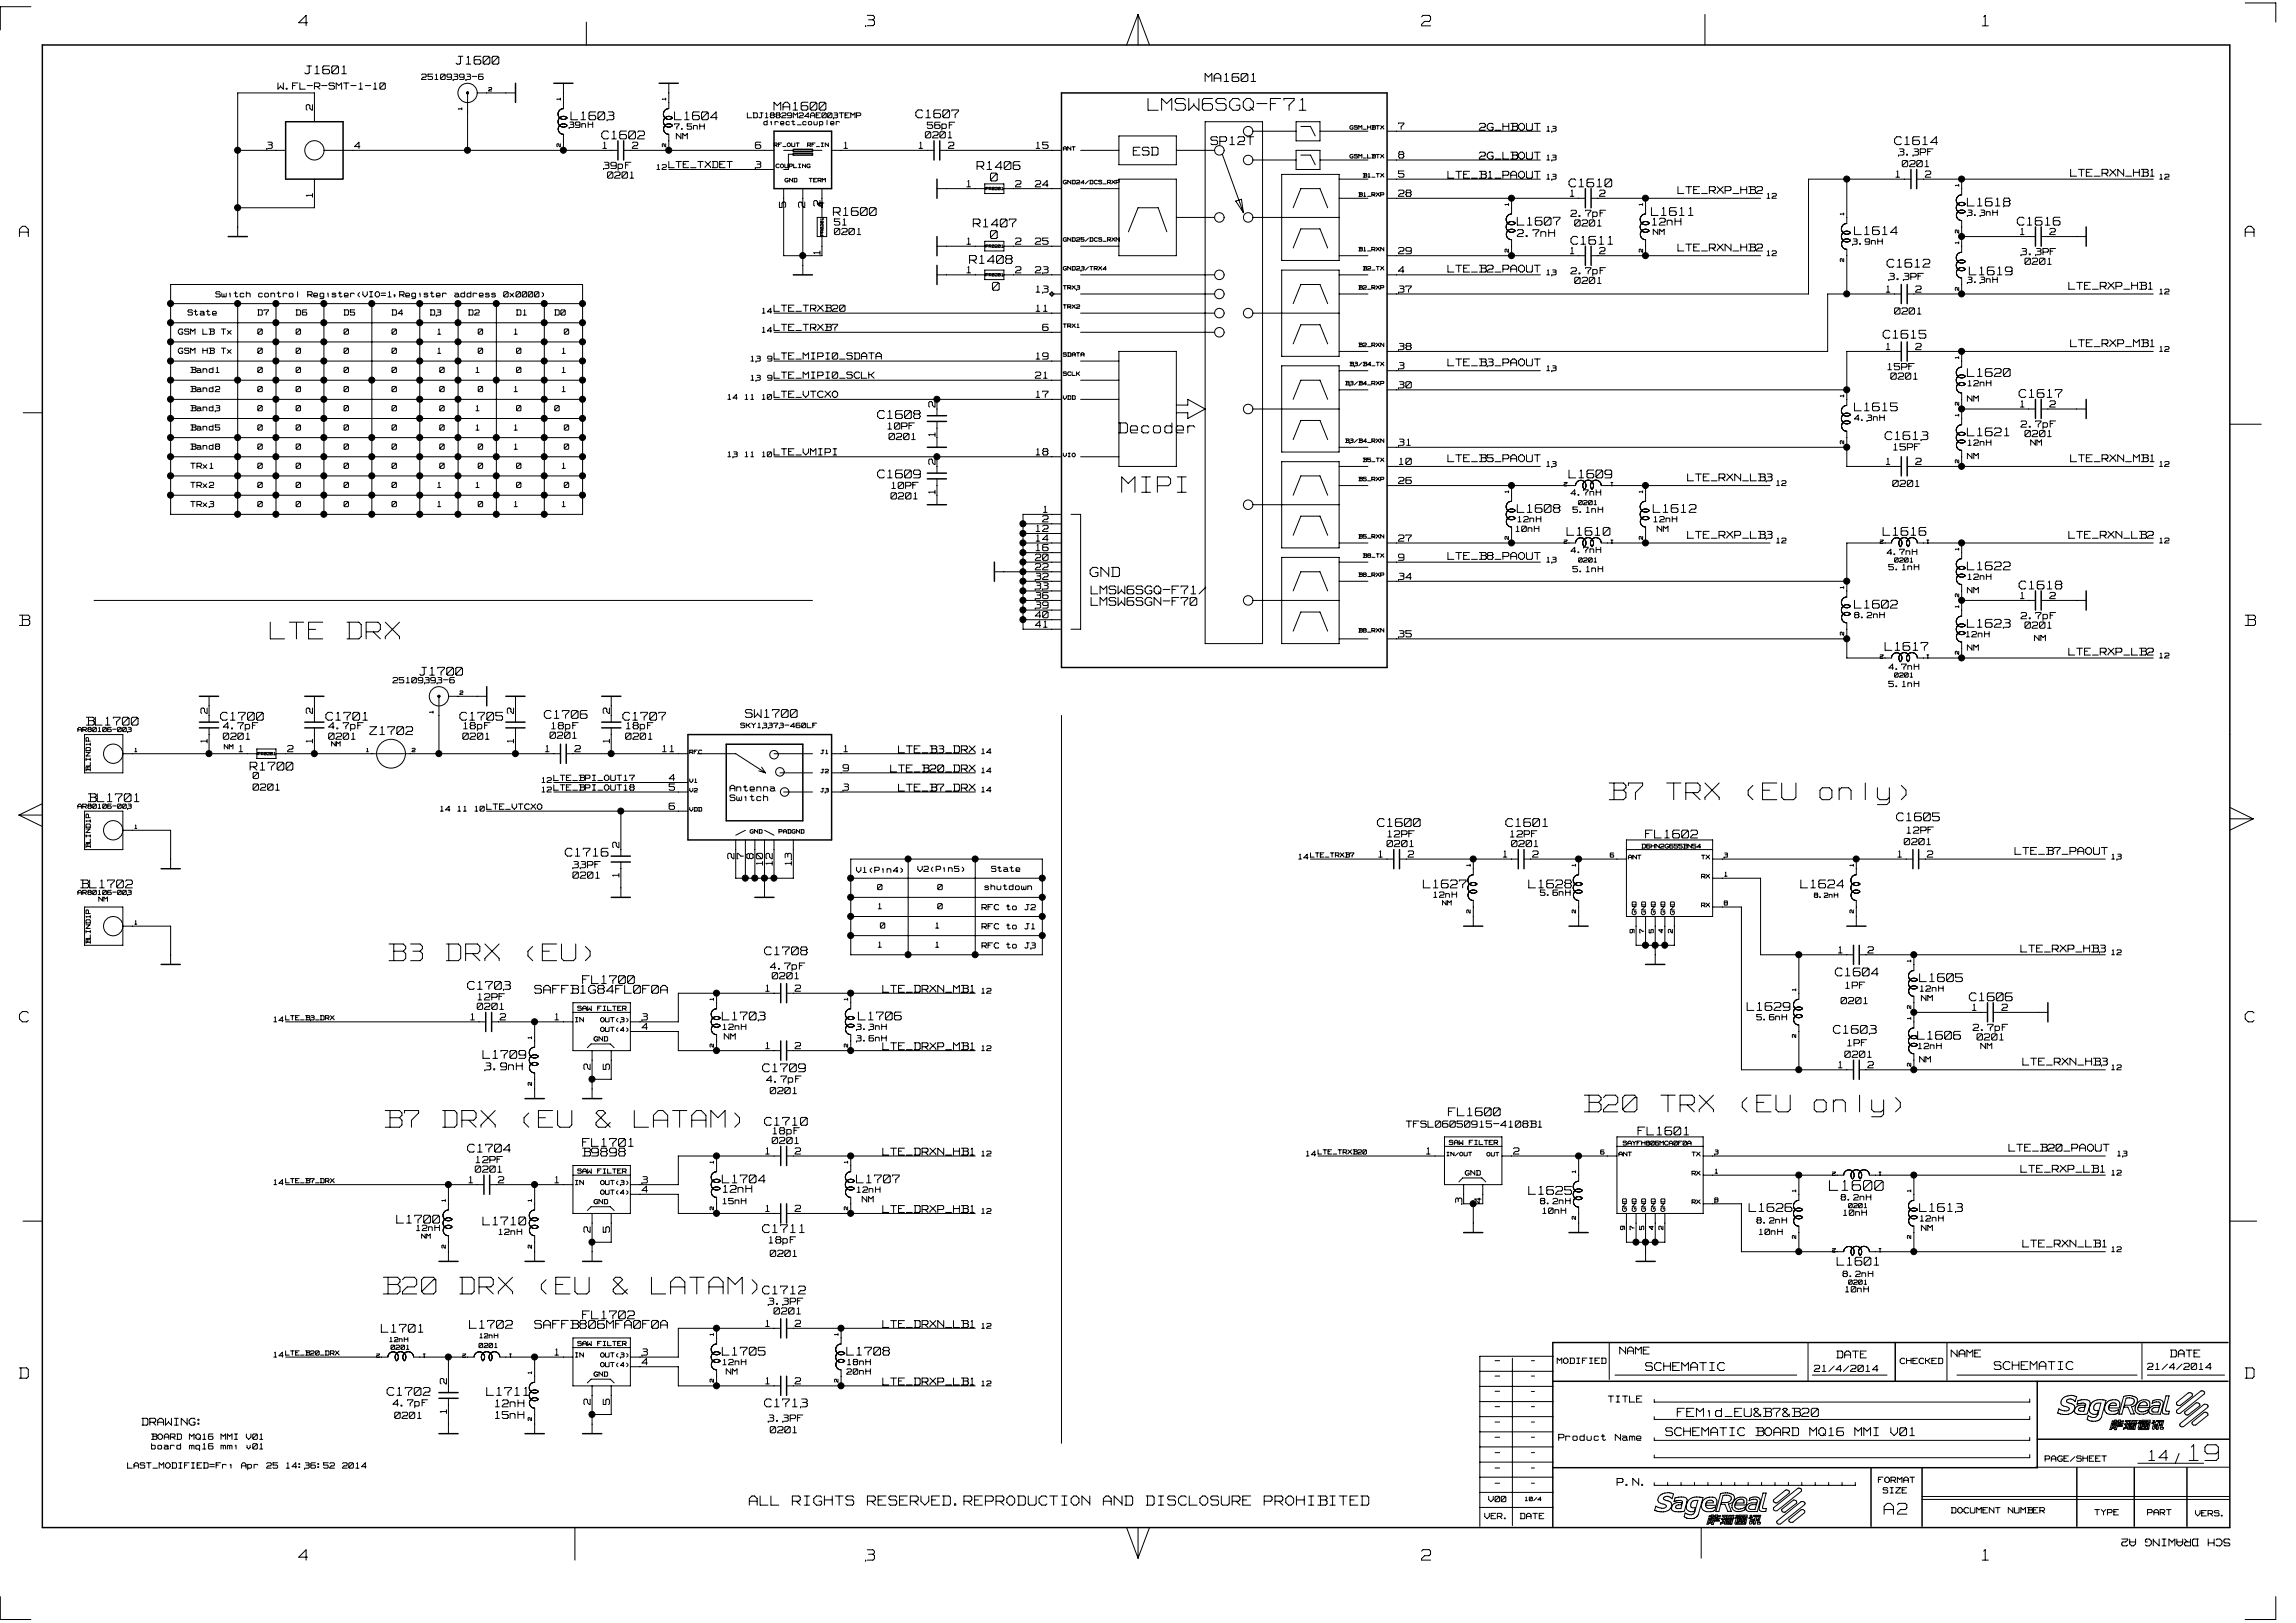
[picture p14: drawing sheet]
<svg xmlns="http://www.w3.org/2000/svg" width="297mm" height="210mm" viewBox="0 0 297 210" stroke-linecap="round" stroke-linejoin="round" font-family="sans-serif">
<defs><g id="words">
<g font-size="4.1" fill="#fff">
<text x="35" y="83.1">LTE</text>
<text x="44.9" y="83.1">DRX</text>
<text x="208.2" y="103.9">B7 TRX</text>
<text x="225.5" y="103.9">(EU</text>
<text x="235.4" y="103.9">only)</text>
<text x="50.3" y="124.7">B3 DRX</text>
<text x="67.7" y="124.7">(EU)</text>
<text x="49.8" y="146.3">B7 DRX</text>
<text x="67.2" y="146.3">(EU</text>
<text x="77.1" y="146.3">&amp; LATAM)</text>
<text x="205" y="144.3">B20</text>
<text x="214.9" y="144.3">TRX</text>
<text x="224.8" y="144.3">(EU</text>
<text x="234.7" y="144.3">only)</text>
<text x="49.6" y="167.8">B20 DRX (EU &amp; LATAM)</text>
</g>
<g font-size="3.8" fill="#fff">
<text x="145.1" y="64.1">MIPI</text>
<text x="283.2" y="189.4">19</text>
</g>
<text font-size="2.9" fill="#fff" x="148.5" y="14.6">LMSW6SGQ-F71</text>
<text font-size="2.7" fill="#fff" x="243.8" y="196.2">A 2</text>
<g font-size="2.6" fill="#fff">
<text x="183.9" y="3.6">2</text>
<text x="256.5" y="3.6">1</text>
<text x="183.9" y="202.1">2</text>
<text x="256.5" y="202.1">1</text>
</g>
<g font-size="2.5" fill="#fff">
<text x="38.6" y="3.6">4</text>
<text x="112" y="3.6">3</text>
<text x="2.5" y="30.9">A</text>
<text x="290.5" y="30.9">A</text>
<text x="2.5" y="81.2">B</text>
<text x="290.5" y="81.2">B</text>
<text x="2.5" y="132.5">C</text>
<text x="290.5" y="132.5">C</text>
<text x="2.5" y="178.6">D</text>
<text x="290.5" y="178.6">D</text>
<text x="38.6" y="202.1">4</text>
<text x="112" y="202.1">3</text>
</g>
<g font-size="2.4" fill="#fff">
<text x="144.8" y="56.3">Decoder</text>
<text x="236.7" y="154.3">L1600</text>
<text x="278" y="189.2">14</text>
</g>
<g font-size="2.3" fill="#fff">
<text x="141" y="74.8">GND</text>
<text x="96.9" y="194.9">ALL RIGHTS RESERVED.REPRODUCTION</text>
<text x="142.3" y="194.9">AND DISCLOSURE</text>
<text x="163" y="194.9">PROHIBITED</text>
</g>
<g font-size="2" fill="#fff">
<text x="217" y="183.5">FEMid_EU&amp;B7&amp;B20</text>
<text x="288.5" y="198.9" transform="rotate(180 288.5 198.9)">SCH DRAWING A2</text>
</g>
<g font-size="1.9" fill="#fff">
<text x="39.4" y="9.7">J1601</text>
<text x="59" y="8.5">J1600</text>
<text x="155.9" y="10.7">MA1601</text>
<text x="73.9" y="15.7">L1603</text>
<text x="87.3" y="15.7">L1604</text>
<text x="100.1" y="14.4">MA1600</text>
<text x="118.5" y="15.4">C1607</text>
<text x="77.8" y="18.2">C1602</text>
<text x="126.4" y="22.1">R1406</text>
<text x="128.1" y="23.6">0</text>
<text x="146.6" y="20.3">ESD</text>
<text x="156.7" y="18.9">SP12T</text>
<text x="245.1" y="18.9">C1614</text>
<text x="107.8" y="28.1">R1600</text>
<text x="125.9" y="29.5">R1407</text>
<text x="196.3" y="29.3">L1607</text>
<text x="203" y="24.4">C1610</text>
<text x="213.7" y="28.1">L1611</text>
<text x="254.5" y="26.8">L1618</text>
<text x="261" y="29.3">C1616</text>
<text x="125.4" y="34.3">R1408</text>
<text x="128.1" y="31.1">0</text>
<text x="203.2" y="31.8">C1611</text>
<text x="239.9" y="30.5">L1614</text>
<text x="244.1" y="34.8">C1612</text>
<text x="254.8" y="35.8">L1619</text>
<text x="128.4" y="37.7">0</text>
<text x="243.6" y="43.9">C1615</text>
<text x="239.9" y="53.3">L1615</text>
<text x="254.5" y="48.9">L1620</text>
<text x="261.2" y="51.6">C1617</text>
<text x="113.5" y="54.3">C1608</text>
<text x="243.9" y="57.1">C1613</text>
<text x="254.5" y="56.6">L1621</text>
<text x="113.5" y="62">C1609</text>
<text x="203" y="62">L1609</text>
<text x="196.3" y="66.5">L1608</text>
<text x="202.7" y="69.4">L1610</text>
<text x="213.9" y="66.5">L1612</text>
<text x="243.6" y="69.4">L1616</text>
<text x="141.2" y="77">LMSW6SGQ-F71/</text>
<text x="254.5" y="73.9">L1622</text>
<text x="261.2" y="76.4">C1618</text>
<text x="141.2" y="78.5">LMSW6SGN-F70</text>
<text x="239.9" y="78.9">L1602</text>
<text x="254.5" y="81.3">L1623</text>
<text x="54.3" y="87.5">J1700</text>
<text x="243.9" y="84.3">L1617</text>
<text x="11.2" y="94">BL1700</text>
<text x="28.5" y="93.4">C1700</text>
<text x="42.2" y="93.4">C1701</text>
<text x="47.9" y="95.2">Z1702</text>
<text x="59.5" y="93.4">C1705</text>
<text x="70.4" y="93.1">C1706</text>
<text x="80.6" y="93.4">C1707</text>
<text x="96.4" y="93">SW1700</text>
<text x="32.4" y="99.8">R1700</text>
<text x="11.4" y="103.9">BL1701</text>
<text x="178.2" y="107.1">C1600</text>
<text x="194.8" y="107.1">C1601</text>
<text x="245.4" y="106.4">C1605</text>
<text x="73.1" y="111">C1716</text>
<text x="212.9" y="108.6">FL1602</text>
<text x="10.4" y="115.1">BL1702</text>
<text x="184.1" y="115.1">L1627</text>
<text x="197.8" y="115.1">L1628</text>
<text x="233" y="115.1">L1624</text>
<text x="98.9" y="123.7">C1708</text>
<text x="60.5" y="128.2">C1703</text>
<text x="69.2" y="128.7">SAFFB1G84FL0F0A</text>
<text x="75.4" y="127.4">FL1700</text>
<text x="226" y="130.9">L1629</text>
<text x="237.4" y="126.4">C1604</text>
<text x="248.3" y="127.2">L1605</text>
<text x="254.8" y="129.7">C1606</text>
<text x="62.5" y="137.1">L1709</text>
<text x="93.4" y="132.1">L1703</text>
<text x="111.1" y="132.1">L1706</text>
<text x="237.2" y="133.9">C1603</text>
<text x="248.1" y="134.6">L1606</text>
<text x="98.7" y="138.9">C1709</text>
<text x="60.5" y="149.2">C1704</text>
<text x="75.4" y="148.5">FL1701</text>
<text x="75.4" y="149.8">B9898</text>
<text x="98.9" y="145.8">C1710</text>
<text x="187.4" y="144.5">FL1600</text>
<text x="211.9" y="147">FL1601</text>
<text x="93.4" y="153.2">L1704</text>
<text x="110.8" y="153.2">L1707</text>
<text x="197.8" y="154.7">L1625</text>
<text x="51.3" y="158.4">L1700</text>
<text x="62.5" y="158.7">L1710</text>
<text x="98.7" y="159.7">C1711</text>
<text x="226.3" y="156.9">L1626</text>
<text x="248.3" y="156.9">L1613</text>
<text x="98.7" y="167.6">C1712</text>
<text x="237.7" y="163.9">L1601</text>
<text x="49.3" y="172.6">L1701</text>
<text x="60.7" y="172">L1702</text>
<text x="69.2" y="172">SAFFB806MFA0F0A</text>
<text x="75.4" y="170.8">FL1702</text>
<text x="93.4" y="175.5">L1705</text>
<text x="109.6" y="175.5">L1708</text>
<text x="212.9" y="177.5">SCHEMATIC</text>
<text x="258" y="177.4">SCHEMATIC</text>
<text x="50.1" y="180.7">C1702</text>
<text x="63" y="180.7">L1711</text>
<text x="98.9" y="182.2">C1713</text>
<text x="215.5" y="185.9">SCHEMATIC</text>
<text x="227.1" y="185.9">BOARD</text>
<text x="234.1" y="185.9">MQ16 MMI V01</text>
</g>
<g font-size="1.8" fill="#fff">
<text x="40.7" y="14.2" transform="rotate(-90 40.7 14.2)">2</text>
<text x="40.7" y="25.5" transform="rotate(-90 40.7 25.5)">1</text>
<text x="101.9" y="26.8" transform="rotate(-90 101.9 26.8)">5</text>
<text x="104.4" y="26.8" transform="rotate(-90 104.4 26.8)">2</text>
<text x="106.4" y="26.6" transform="rotate(-90 106.4 26.6)">2</text>
<text x="106.9" y="26.8" transform="rotate(-90 106.9 26.8)">4</text>
<text x="106.4" y="32.9" transform="rotate(-90 106.4 32.9)">1</text>
<text x="121.2" y="52.7" transform="rotate(-90 121.2 52.7)">2</text>
<text x="121.2" y="56.5" transform="rotate(-90 121.2 56.5)">1</text>
<text x="121.2" y="63.9" transform="rotate(-90 121.2 63.9)">1</text>
<text x="121.2" y="60.1" transform="rotate(-90 121.2 60.1)">2</text>
<text x="27.1" y="92.3" transform="rotate(-90 27.1 92.3)">2</text>
<text x="40.7" y="92.3" transform="rotate(-90 40.7 92.3)">2</text>
<text x="66.7" y="92.3" transform="rotate(-90 66.7 92.3)">2</text>
<text x="79.1" y="92.3" transform="rotate(-90 79.1 92.3)">2</text>
<text x="27.1" y="96.1" transform="rotate(-90 27.1 96.1)">1</text>
<text x="40.7" y="96.1" transform="rotate(-90 40.7 96.1)">1</text>
<text x="66.7" y="96.1" transform="rotate(-90 66.7 96.1)">1</text>
<text x="79.1" y="96.1" transform="rotate(-90 79.1 96.1)">1</text>
<text x="80.3" y="113.5" transform="rotate(-90 80.3 113.5)">1</text>
<text x="80.3" y="109.7" transform="rotate(-90 80.3 109.7)">2</text>
<text x="95.2" y="111.1" transform="rotate(-90 95.2 111.1)">2</text>
<text x="96.5" y="111.1" transform="rotate(-90 96.5 111.1)">7</text>
<text x="97.7" y="111.1" transform="rotate(-90 97.7 111.1)">8</text>
<text x="98.9" y="111.9" transform="rotate(-90 98.9 111.9)">10</text>
<text x="100.2" y="111.9" transform="rotate(-90 100.2 111.9)">12</text>
<text x="102.7" y="111.9" transform="rotate(-90 102.7 111.9)">13</text>
<text x="76.6" y="138.4" transform="rotate(-90 76.6 138.4)">2</text>
<text x="79.1" y="138.4" transform="rotate(-90 79.1 138.4)">5</text>
<text x="189.4" y="155.7" transform="rotate(-90 189.4 155.7)">3</text>
<text x="191.9" y="155.7" transform="rotate(-90 191.9 155.7)">4</text>
<text x="76.6" y="159.4" transform="rotate(-90 76.6 159.4)">2</text>
<text x="79.1" y="159.4" transform="rotate(-90 79.1 159.4)">5</text>
<text x="58" y="179" transform="rotate(-90 58 179)">2</text>
<text x="58" y="182.9" transform="rotate(-90 58 182.9)">1</text>
<text x="76.6" y="181.7" transform="rotate(-90 76.6 181.7)">2</text>
<text x="79.1" y="181.7" transform="rotate(-90 79.1 181.7)">5</text>
</g>
<g font-size="1.7" fill="#fff">
<text x="191.4" y="17">2G_HBOUT</text>
<text x="187.3" y="23.2">LTE_B1_PAOUT</text>
<text x="191.4" y="20.7">2G_LBOUT</text>
<text x="267.9" y="22.9">LTE_RXN_HB1</text>
<text x="213.8" y="29.3">12nH</text>
<text x="217.1" y="25.2">LTE_RXP_HB2</text>
<text x="187.3" y="35.3">LTE_B2_PAOUT</text>
<text x="196.3" y="30.8">2.7nH</text>
<text x="217.1" y="32.6">LTE_RXN_HB2</text>
<text x="267.6" y="37.6">LTE_RXP_HB1</text>
<text x="187.3" y="47.5">LTE_B3_PAOUT</text>
<text x="267.9" y="45">LTE_RXP_MB1</text>
<text x="187.3" y="59.9">LTE_B5_PAOUT</text>
<text x="267.9" y="59.9">LTE_RXN_MB1</text>
<text x="218.3" y="62.4">LTE_RXN_LB3</text>
<text x="218.3" y="69.8">LTE_RXP_LB3</text>
<text x="267.6" y="69.8">LTE_RXN_LB2</text>
<text x="187.3" y="72.5">LTE_B8_PAOUT</text>
<text x="267.6" y="84.9">LTE_RXP_LB2</text>
<text x="115.2" y="100">LTE_B20_DRX</text>
<text x="116.2" y="97.5">LTE_B3_DRX</text>
<text x="116.2" y="102.5">LTE_B7_DRX</text>
<text x="260.7" y="110.7">LTE_B7_PAOUT</text>
<text x="261.4" y="123.3">LTE_RXP_HB3</text>
<text x="114.2" y="128.5">LTE_DRXN_MB1</text>
<text x="114.2" y="136">LTE_DRXP_MB1</text>
<text x="261.7" y="137.9">LTE_RXN_HB3</text>
<text x="62.7" y="138.6">3.9nH</text>
<text x="114.2" y="149.6">LTE_DRXN_HB1</text>
<text x="259.9" y="149.1">LTE_B20_PAOUT</text>
<text x="93.6" y="154.4">12nH</text>
<text x="261.4" y="151.8">LTE_RXP_LB1</text>
<text x="114.2" y="157">LTE_DRXP_HB1</text>
<text x="261.7" y="161.5">LTE_RXN_LB1</text>
<text x="114.2" y="171.9">LTE_DRXN_LB1</text>
<text x="114.2" y="179.3">LTE_DRXP_LB1</text>
<text x="209.5" y="175.3">NAME</text>
<text x="237.6" y="175.8">DATE</text>
<text x="252.4" y="175.7">NAME</text>
<text x="280.8" y="175.7">DATE</text>
<text x="18.4" y="184.5">DRAWING:</text>
<text x="64.1" y="183.7">15nH</text>
<text x="64.1" y="182.2">12nH</text>
<text x="209.2" y="192.3">P.N.</text>
</g>
<g font-size="1.5" fill="#fff">
<text x="36" y="11.7">W.FL-R-SMT-1-10</text>
<text x="119.7" y="18">0201</text>
<text x="120" y="16.8">56pF</text>
<text x="180.9" y="16.9">7</text>
<text x="34.5" y="19.3">3</text>
<text x="45.9" y="19.3">4</text>
<text x="78" y="19.3">1</text>
<text x="78.1" y="21.9">39pF</text>
<text x="78.6" y="23.2">0201</text>
<text x="81.8" y="19.3">2</text>
<text x="86.5" y="21.8">LTE_TXDET</text>
<text x="97.7" y="19.3">6</text>
<text x="97.7" y="21.8">3</text>
<text x="109.2" y="19.3">1</text>
<text x="118.9" y="19.3">1</text>
<text x="122.7" y="19.3">2</text>
<text x="134" y="19.3">15</text>
<text x="180.9" y="20.6">8</text>
<text x="180.9" y="23.1">5</text>
<text x="245.3" y="23.1">1</text>
<text x="245.6" y="20.2">3.3PF</text>
<text x="246.1" y="21.7">0201</text>
<text x="249.1" y="23.1">2</text>
<text x="107.9" y="29.3">51</text>
<text x="125.1" y="24.3">1</text>
<text x="131.4" y="24.3">2</text>
<text x="133.9" y="24.3">24</text>
<text x="180.9" y="25.5">28</text>
<text x="203.2" y="25.5">1</text>
<text x="203.2" y="28.2">2.7pF</text>
<text x="203.7" y="29.4">0201</text>
<text x="206.9" y="25.5">2</text>
<text x="107.9" y="30.5">0201</text>
<text x="125.1" y="31.7">1</text>
<text x="125.1" y="35.5">1</text>
<text x="131.4" y="31.7">2</text>
<text x="131.4" y="35.5">2</text>
<text x="133.9" y="35.5">23</text>
<text x="133.9" y="31.8">25</text>
<text x="180.9" y="35.5">4</text>
<text x="180.9" y="33">29</text>
<text x="203.2" y="33">1</text>
<text x="203.2" y="35.6">2.7pF</text>
<text x="206.9" y="33">2</text>
<text x="261.4" y="30.5">1</text>
<text x="261.5" y="33.1">3.3PF</text>
<text x="262" y="34.4">0201</text>
<text x="265.2" y="30.5">2</text>
<text x="100.1" y="40.4">LTE_TRXB20</text>
<text x="134" y="38">13</text>
<text x="134" y="40.4">11</text>
<text x="180.9" y="38">37</text>
<text x="203.7" y="36.8">0201</text>
<text x="244" y="38">1</text>
<text x="244.4" y="36.3">3.3PF</text>
<text x="245.1" y="40.8">0201</text>
<text x="247.8" y="38">2</text>
<text x="100.1" y="42.9">LTE_TRXB7</text>
<text x="100.1" y="46.6">LTE_MIPI0_SDATA</text>
<text x="134" y="46.6">19</text>
<text x="134.9" y="42.9">6</text>
<text x="180.9" y="47.9">3</text>
<text x="180.9" y="45.4">38</text>
<text x="244" y="45.4">1</text>
<text x="244.2" y="48">15PF</text>
<text x="247.8" y="45.4">2</text>
<text x="100.1" y="49.1">LTE_MIPI0_SCLK</text>
<text x="100.1" y="51.6">LTE_VTCXO</text>
<text x="133.9" y="49.1">21</text>
<text x="134" y="51.6">17</text>
<text x="180.9" y="50.3">30</text>
<text x="244.6" y="49.2">0201</text>
<text x="261.4" y="52.8">1</text>
<text x="265.2" y="52.8">2</text>
<text x="100.1" y="59">LTE_VMIPI</text>
<text x="114.9" y="55.7">10PF</text>
<text x="115" y="57">0201</text>
<text x="134" y="59">18</text>
<text x="180.9" y="57.8">31</text>
<text x="245" y="58.4">15PF</text>
<text x="261.5" y="55.4">2.7pF</text>
<text x="262" y="56.6">0201</text>
<text x="115.3" y="64.7">0201</text>
<text x="115.4" y="63.4">10PF</text>
<text x="180.9" y="62.7">26</text>
<text x="181" y="60.2">10</text>
<text x="244" y="60.2">1</text>
<text x="244.9" y="63.1">0201</text>
<text x="247.8" y="60.2">2</text>
<text x="134" y="71.4">16</text>
<text x="134" y="70.2">14</text>
<text x="134" y="68.9">12</text>
<text x="134.9" y="67.7">2</text>
<text x="135" y="66.4">1</text>
<text x="180.9" y="70.2">27</text>
<text x="133.9" y="77.6">36</text>
<text x="133.9" y="76.3">33</text>
<text x="133.9" y="75.1">32</text>
<text x="133.9" y="73.9">22</text>
<text x="133.9" y="72.6">20</text>
<text x="180.9" y="72.6">9</text>
<text x="180.9" y="75.1">34</text>
<text x="261.4" y="77.6">1</text>
<text x="265.2" y="77.6">2</text>
<text x="133.9" y="81.3">41</text>
<text x="133.9" y="80.1">40</text>
<text x="133.9" y="78.8">39</text>
<text x="180.9" y="82.6">35</text>
<text x="261.5" y="80.2">2.7pF</text>
<text x="262" y="81.4">0201</text>
<text x="28.9" y="95.8">0201</text>
<text x="28.9" y="94.4">4.7pF</text>
<text x="42.5" y="94.4">4.7pF</text>
<text x="42.5" y="95.8">0201</text>
<text x="59.9" y="95.8">0201</text>
<text x="60" y="94.4">18pF</text>
<text x="71.2" y="95.7">0201</text>
<text x="71.4" y="94.4">18pF</text>
<text x="80.9" y="95.8">0201</text>
<text x="81" y="94.4">18pF</text>
<text x="30.9" y="97.4">1</text>
<text x="32.7" y="100.9">0</text>
<text x="37.2" y="97.4">2</text>
<text x="70.6" y="97.4">1</text>
<text x="74.4" y="97.4">2</text>
<text x="85.7" y="97.4">11</text>
<text x="86.6" y="101.1">4</text>
<text x="109.1" y="99.9">9</text>
<text x="109.2" y="97.4">1</text>
<text x="32.7" y="102.4">0201</text>
<text x="86.6" y="104.9">6</text>
<text x="86.6" y="102.4">5</text>
<text x="109.1" y="102.4">3</text>
<text x="246.7" y="107.9">12PF</text>
<text x="74.1" y="112.4">33PF</text>
<text x="74.1" y="113.8">0201</text>
<text x="178.4" y="111">1</text>
<text x="179.4" y="109.7">0201</text>
<text x="179.6" y="108.4">12PF</text>
<text x="182.2" y="111">2</text>
<text x="194.5" y="111">1</text>
<text x="195.4" y="108.4">12PF</text>
<text x="195.6" y="109.7">0201</text>
<text x="198.3" y="111">2</text>
<text x="245.5" y="111">1</text>
<text x="246.4" y="109.4">0201</text>
<text x="249.3" y="111">2</text>
<text x="99.6" y="125.5">4.7pF</text>
<text x="237.8" y="123.4">1</text>
<text x="241.7" y="123.4">2</text>
<text x="61.7" y="130.7">0201</text>
<text x="61.8" y="129.5">12PF</text>
<text x="99.1" y="128.4">1</text>
<text x="99.9" y="126.8">0201</text>
<text x="102.9" y="128.4">2</text>
<text x="238.2" y="130">0201</text>
<text x="238.8" y="128">1PF</text>
<text x="255.2" y="130.9">1</text>
<text x="259" y="130.9">2</text>
<text x="60.9" y="132.1">1</text>
<text x="64.7" y="132.1">2</text>
<text x="71.8" y="132.1">1</text>
<text x="83.1" y="133.3">4</text>
<text x="83.1" y="132.1">3</text>
<text x="99.1" y="135.8">1</text>
<text x="102.9" y="135.8">2</text>
<text x="238.7" y="136.9">0201</text>
<text x="239" y="135.5">1PF</text>
<text x="255.3" y="133.5">2.7pF</text>
<text x="255.8" y="134.7">0201</text>
<text x="99.2" y="140.2">4.7pF</text>
<text x="99.6" y="141.6">0201</text>
<text x="237.8" y="138.3">1</text>
<text x="241.7" y="138.3">2</text>
<text x="99.1" y="149.5">1</text>
<text x="99.9" y="148.1">0201</text>
<text x="100" y="146.9">18pF</text>
<text x="102.9" y="149.5">2</text>
<text x="181.9" y="146">TFSL06050915-4108B1</text>
<text x="184.5" y="149.5">1</text>
<text x="195.8" y="149.5">2</text>
<text x="60.7" y="153.2">1</text>
<text x="61.5" y="151.8">0201</text>
<text x="61.6" y="150.6">12PF</text>
<text x="64.5" y="153.2">2</text>
<text x="71.8" y="153.2">1</text>
<text x="83.1" y="154.4">4</text>
<text x="83.1" y="153.2">3</text>
<text x="99.1" y="156.9">1</text>
<text x="99.5" y="161">18pF</text>
<text x="102.9" y="156.9">2</text>
<text x="99.6" y="162.7">0201</text>
<text x="99.1" y="171.8">1</text>
<text x="99.4" y="168.9">3.3PF</text>
<text x="100.1" y="170.2">0201</text>
<text x="102.9" y="171.8">2</text>
<text x="71.8" y="175.5">1</text>
<text x="83.1" y="176.7">4</text>
<text x="83.1" y="175.5">3</text>
<text x="99.1" y="179.2">1</text>
<text x="102.9" y="179.2">2</text>
<text x="234.7" y="177.6">21/4/2014</text>
<text x="277.8" y="177.3">21/4/2014</text>
<text x="50.8" y="182.1">4.7pF</text>
<text x="51.1" y="183.7">0201</text>
<text x="99.4" y="184">3.3PF</text>
<text x="99.6" y="185.5">0201</text>
<text x="208.1" y="181.5">TITLE</text>
<text x="201.7" y="186.5">Product</text>
<text x="208.9" y="186.5">Name</text>
</g>
<g font-size="1.4" fill="#fff">
<text x="94.4" y="102.5">Antenna</text>
<text x="94.4" y="103.7">Switch</text>
</g>
<g font-size="1.3" fill="#fff">
<text x="54.5" y="10.4">25109393-6</text>
<text x="73.6" y="16.6">39nH</text>
<text x="87.3" y="16.9">7.5nH</text>
<text x="87.5" y="18.1">NM</text>
<text x="254.5" y="28">3.3nH</text>
<text x="213.9" y="30.5">NM</text>
<text x="239.7" y="31.7">3.9nH</text>
<text x="24.3" y="40.9">State</text>
<text x="27.9" y="38.5">Switch control Register(VIO=1,Register address 0x0000)</text>
<text x="33.4" y="40.9">D7</text>
<text x="38.3" y="40.9">D6</text>
<text x="44.5" y="40.9">D5</text>
<text x="50.7" y="40.9">D4</text>
<text x="55.7" y="40.9">D3</text>
<text x="60.6" y="40.9">D2</text>
<text x="66.8" y="40.9">D1</text>
<text x="71.8" y="40.9">D0</text>
<text x="254.5" y="36.7">3.3nH</text>
<text x="23.1" y="43.4">GSM</text>
<text x="23.1" y="45.8">GSM</text>
<text x="26.2" y="43.4">LB</text>
<text x="26.2" y="45.8">HB</text>
<text x="28.6" y="43.4">Tx</text>
<text x="28.6" y="45.8">Tx</text>
<text x="33.4" y="45.8">0</text>
<text x="33.4" y="43.4">0</text>
<text x="38.3" y="43.4">0</text>
<text x="38.3" y="45.8">0</text>
<text x="44.5" y="43.4">0</text>
<text x="44.5" y="45.8">0</text>
<text x="50.7" y="45.8">0</text>
<text x="50.7" y="43.4">0</text>
<text x="56.6" y="43.4">1</text>
<text x="56.6" y="45.8">1</text>
<text x="61.9" y="43.4">0</text>
<text x="61.9" y="45.8">0</text>
<text x="66.5" y="43.4">1</text>
<text x="66.8" y="45.8">0</text>
<text x="72.7" y="45.8">1</text>
<text x="73" y="43.4">0</text>
<text x="24.7" y="48.3">Band1</text>
<text x="24.7" y="50.8">Band2</text>
<text x="24.7" y="53.3">Band3</text>
<text x="33.4" y="48.3">0</text>
<text x="33.4" y="50.8">0</text>
<text x="33.4" y="53.3">0</text>
<text x="38.3" y="53.3">0</text>
<text x="38.3" y="50.8">0</text>
<text x="38.3" y="48.3">0</text>
<text x="44.5" y="53.3">0</text>
<text x="44.5" y="50.8">0</text>
<text x="44.5" y="48.3">0</text>
<text x="50.7" y="48.3">0</text>
<text x="50.7" y="50.8">0</text>
<text x="50.7" y="53.3">0</text>
<text x="56.9" y="48.3">0</text>
<text x="56.9" y="50.8">0</text>
<text x="56.9" y="53.3">0</text>
<text x="61.6" y="48.3">1</text>
<text x="61.6" y="53.3">1</text>
<text x="61.9" y="50.8">0</text>
<text x="66.5" y="50.8">1</text>
<text x="66.8" y="53.3">0</text>
<text x="66.8" y="48.3">0</text>
<text x="71.8" y="53.3">0</text>
<text x="72.7" y="50.8">1</text>
<text x="72.7" y="48.3">1</text>
<text x="254.5" y="52.1">NM</text>
<text x="254.6" y="50.1">12nH</text>
<text x="24.7" y="58.3">Band8</text>
<text x="24.7" y="55.8">Band5</text>
<text x="33.4" y="55.8">0</text>
<text x="33.4" y="58.3">0</text>
<text x="38.3" y="55.8">0</text>
<text x="38.3" y="58.3">0</text>
<text x="44.5" y="58.3">0</text>
<text x="44.5" y="55.8">0</text>
<text x="50.7" y="55.8">0</text>
<text x="50.7" y="58.3">0</text>
<text x="56.9" y="55.8">0</text>
<text x="56.9" y="58.3">0</text>
<text x="61.6" y="55.8">1</text>
<text x="61.9" y="58.3">0</text>
<text x="66.5" y="55.8">1</text>
<text x="66.5" y="58.3">1</text>
<text x="73" y="55.8">0</text>
<text x="73" y="58.3">0</text>
<text x="239.9" y="54.5">4.3nH</text>
<text x="254.5" y="59.5">NM</text>
<text x="254.6" y="57.8">12nH</text>
<text x="262.7" y="57.8">NM</text>
<text x="24.7" y="60.7">TRx1</text>
<text x="24.7" y="65.7">TRx3</text>
<text x="24.7" y="63.2">TRx2</text>
<text x="33.4" y="65.7">0</text>
<text x="33.4" y="60.7">0</text>
<text x="33.4" y="63.2">0</text>
<text x="38.3" y="60.7">0</text>
<text x="38.3" y="65.7">0</text>
<text x="38.3" y="63.2">0</text>
<text x="44.5" y="60.7">0</text>
<text x="44.5" y="63.2">0</text>
<text x="44.5" y="65.7">0</text>
<text x="50.7" y="63.2">0</text>
<text x="50.7" y="65.7">0</text>
<text x="50.7" y="60.7">0</text>
<text x="56.6" y="63.2">1</text>
<text x="56.6" y="65.7">1</text>
<text x="56.9" y="60.7">0</text>
<text x="61.6" y="63.2">1</text>
<text x="61.9" y="65.7">0</text>
<text x="61.9" y="60.7">0</text>
<text x="66.5" y="65.7">1</text>
<text x="66.8" y="63.2">0</text>
<text x="66.8" y="60.7">0</text>
<text x="72.7" y="60.7">1</text>
<text x="72.7" y="65.7">1</text>
<text x="73" y="63.2">0</text>
<text x="203.2" y="64.2">4.7nH</text>
<text x="196.1" y="68.9">10nH</text>
<text x="196.4" y="67.7">12nH</text>
<text x="203.2" y="71.6">4.7nH</text>
<text x="203.5" y="66.4">5.1nH</text>
<text x="214" y="67.7">12nH</text>
<text x="214.4" y="68.9">NM</text>
<text x="244.1" y="71.9">4.7nH</text>
<text x="203.5" y="74.1">5.1nH</text>
<text x="244.4" y="73.9">5.1nH</text>
<text x="254.5" y="76.9">NM</text>
<text x="254.6" y="75.1">12nH</text>
<text x="239.9" y="80.1">8.2nH</text>
<text x="254.4" y="82.5">12nH</text>
<text x="263.2" y="83">NM</text>
<text x="50.8" y="88.5">25109393-6</text>
<text x="244.4" y="89">5.1nH</text>
<text x="244.4" y="86.8">4.7nH</text>
<text x="254.5" y="84.3">NM</text>
<text x="110.8" y="113">V1(Pin4)</text>
<text x="118.7" y="112.9">V2(Pin5)</text>
<text x="128.3" y="112.9">State</text>
<text x="113.5" y="115.2">0</text>
<text x="113.6" y="117.7">1</text>
<text x="121.3" y="117.7">0</text>
<text x="121.3" y="115.2">0</text>
<text x="127" y="117.8">RFC</text>
<text x="127.4" y="115.2">shutdown</text>
<text x="130.2" y="117.8">to J2</text>
<text x="185.5" y="116.2">12nH</text>
<text x="199.3" y="116">5.6nH</text>
<text x="113.6" y="122.7">1</text>
<text x="113.9" y="120.2">0</text>
<text x="121" y="122.7">1</text>
<text x="121" y="120.2">1</text>
<text x="127" y="122.8">RFC</text>
<text x="127" y="120.3">RFC</text>
<text x="130.2" y="122.8">to J3</text>
<text x="130.2" y="120.3">to</text>
<text x="132.5" y="120.3">J1</text>
<text x="248.4" y="128.4">12nH</text>
<text x="248.6" y="129.6">NM</text>
<text x="93.5" y="133.3">12nH</text>
<text x="93.7" y="134.6">NM</text>
<text x="110.8" y="134.8">3.6nH</text>
<text x="110.8" y="133.3">3.3nH</text>
<text x="227.3" y="132.1">5.6nH</text>
<text x="248.2" y="135.8">12nH</text>
<text x="248.3" y="137.6">NM</text>
<text x="256.3" y="135.8">NM</text>
<text x="93.5" y="155.9">15nH</text>
<text x="110.9" y="154.4">12nH</text>
<text x="111.5" y="155.7">NM</text>
<text x="199.3" y="155.9">8.2nH</text>
<text x="238.2" y="155.4">8.2nH</text>
<text x="53.9" y="159.4">12nH</text>
<text x="64.6" y="159.9">12nH</text>
<text x="199.6" y="157.1">10nH</text>
<text x="227.3" y="158.4">8.2nH</text>
<text x="227.6" y="159.9">10nH</text>
<text x="238.5" y="157.4">10nH</text>
<text x="248.4" y="158.1">12nH</text>
<text x="248.6" y="159.4">NM</text>
<text x="238.4" y="165.3">8.2nH</text>
<text x="238.8" y="167.3">10nH</text>
<text x="93.5" y="176.7">12nH</text>
<text x="94" y="177.9">NM</text>
<text x="109.6" y="177.9">20nH</text>
<text x="109.6" y="176.7">18nH</text>
<text x="193.4" y="178.6">-</text>
<text x="193.4" y="176.6">-</text>
<text x="201.5" y="176.6">MODIFIED</text>
<text x="245.8" y="176.6">CHECKED</text>
<text x="193.4" y="182.6">-</text>
<text x="193.4" y="180.6">-</text>
<text x="193.4" y="184.6">-</text>
<text x="16.5" y="190.1">LAST_MODIFIED=Fri</text>
<text x="19.6" y="187.6">board mq16 mmi v01</text>
<text x="19.6" y="186.4">BOARD MQ16 MMI V01</text>
<text x="31" y="190.1">Apr 25 14:36:52</text>
<text x="43.9" y="190.1">2014</text>
<text x="193.4" y="186.5">-</text>
<text x="193.4" y="190.5">-</text>
<text x="243" y="192">FORMAT</text>
<text x="264.6" y="189.2">PAGE/SHEET</text>
<text x="192.1" y="196.6">VER.</text>
<text x="192.6" y="194.4">V00</text>
<text x="193.4" y="192.5">-</text>
<text x="196.7" y="196.6">DATE</text>
<text x="243.6" y="193.3">SIZE</text>
<text x="252.5" y="195.9">DOCUMENT</text>
<text x="259.7" y="195.9">NUMBER</text>
<text x="271" y="196.2">TYPE</text>
<text x="277.8" y="196.2">PART</text>
<text x="284" y="196.3">VERS.</text>
</g>
<g font-size="1.2" fill="#fff">
<text x="96.7" y="15.4">LDJ18829M24AE003TEMP</text>
<text x="200.1" y="17.1">13</text>
<text x="85" y="22.1">12</text>
<text x="200.1" y="23.3">13</text>
<text x="200.1" y="20.8">13</text>
<text x="279.4" y="23.3">12</text>
<text x="228.6" y="25.8">12</text>
<text x="200.1" y="35.7">13</text>
<text x="228.6" y="33.2">12</text>
<text x="98.6" y="40.7">14</text>
<text x="279.4" y="38.2">12</text>
<text x="97.2" y="46.9">13</text>
<text x="98.6" y="43.1">14</text>
<text x="99.3" y="46.9">9</text>
<text x="279.4" y="45.6">12</text>
<text x="94.2" y="51.8">14</text>
<text x="96.4" y="51.8">11</text>
<text x="97.2" y="49.3">13</text>
<text x="98.6" y="51.8">10</text>
<text x="99.3" y="49.3">9</text>
<text x="200.1" y="48.1">13</text>
<text x="94.2" y="59.2">13</text>
<text x="96.4" y="59.2">11</text>
<text x="98.6" y="59.2">10</text>
<text x="200.1" y="60.5">13</text>
<text x="229.8" y="63">12</text>
<text x="279.4" y="60.5">12</text>
<text x="229.8" y="70.4">12</text>
<text x="279.4" y="70.4">12</text>
<text x="200.1" y="72.9">13</text>
<text x="279.4" y="85.3">12</text>
<text x="11.8" y="99.7" transform="rotate(-90 11.8 99.7)">BLIND1P</text>
<text x="70.1" y="101.4">12 LTE_BPI_OUT17</text>
<text x="127" y="97.7">14</text>
<text x="127" y="100.1">14</text>
<text x="57" y="105.1">14</text>
<text x="59.2" y="105.1">11</text>
<text x="61.4" y="105.1">10 LTE_VTCXO</text>
<text x="70.1" y="102.6">12 LTE_BPI_OUT18</text>
<text x="127" y="102.6">14</text>
<text x="11.8" y="109.7" transform="rotate(-90 11.8 109.7)">BLIND1P</text>
<text x="168" y="111.3">14</text>
<text x="273.2" y="111.3">13</text>
<text x="11.8" y="122" transform="rotate(-90 11.8 122)">BLIND1P</text>
<text x="211.6" y="120.7" transform="rotate(-90 211.6 120.7)">9</text>
<text x="212.8" y="120.7" transform="rotate(-90 212.8 120.7)">7</text>
<text x="214.1" y="120.7" transform="rotate(-90 214.1 120.7)">5</text>
<text x="215.3" y="120.7" transform="rotate(-90 215.3 120.7)">4</text>
<text x="216.6" y="120.7" transform="rotate(-90 216.6 120.7)">2</text>
<text x="273.2" y="123.7">12</text>
<text x="127" y="128.7">12</text>
<text x="35.4" y="132.4">14</text>
<text x="127" y="136.1">12</text>
<text x="273.2" y="138.6">12</text>
<text x="127" y="149.7">12</text>
<text x="169" y="149.7">14</text>
<text x="274" y="149.7">13</text>
<text x="35.4" y="153.4">14</text>
<text x="273.2" y="152.2">12</text>
<text x="127" y="157.1">12</text>
<text x="210.4" y="159.1" transform="rotate(-90 210.4 159.1)">9</text>
<text x="211.6" y="159.1" transform="rotate(-90 211.6 159.1)">7</text>
<text x="212.8" y="159.1" transform="rotate(-90 212.8 159.1)">5</text>
<text x="214.1" y="159.1" transform="rotate(-90 214.1 159.1)">4</text>
<text x="215.3" y="159.1" transform="rotate(-90 215.3 159.1)">2</text>
<text x="273.2" y="162.1">12</text>
<text x="127" y="172">12</text>
<text x="35.4" y="175.7">14</text>
<text x="127" y="179.4">12</text>
</g>
<g font-size="1.1" fill="#fff">
<text x="98.8" y="16.3">direct_coupler</text>
<text x="95.8" y="94.3">SKY13373-460LF</text>
<text x="211.8" y="118.3" transform="rotate(-90 211.8 118.3)">GND</text>
<text x="213" y="118.3" transform="rotate(-90 213 118.3)">GND</text>
<text x="214.3" y="118.3" transform="rotate(-90 214.3 118.3)">GND</text>
<text x="215.5" y="118.3" transform="rotate(-90 215.5 118.3)">GND</text>
<text x="216.8" y="118.3" transform="rotate(-90 216.8 118.3)">GND</text>
<text x="189.6" y="152.1">GND</text>
<text x="210.6" y="156.7" transform="rotate(-90 210.6 156.7)">GND</text>
<text x="211.8" y="156.7" transform="rotate(-90 211.8 156.7)">GND</text>
<text x="213" y="156.7" transform="rotate(-90 213 156.7)">GND</text>
<text x="214.3" y="156.7" transform="rotate(-90 214.3 156.7)">GND</text>
<text x="215.5" y="156.7" transform="rotate(-90 215.5 156.7)">GND</text>
</g>
<g font-size="1" fill="#fff">
<text x="59.9" y="14.2" transform="rotate(-90 59.9 14.2)">1</text>
<text x="72.6" y="13" transform="rotate(-90 72.6 13)">1</text>
<text x="86.3" y="13" transform="rotate(-90 86.3 13)">1</text>
<text x="72.6" y="19" transform="rotate(-90 72.6 19)">2</text>
<text x="86.3" y="19" transform="rotate(-90 86.3 19)">2</text>
<text x="195.3" y="26.6" transform="rotate(-90 195.3 26.6)">1</text>
<text x="212.6" y="26.6" transform="rotate(-90 212.6 26.6)">1</text>
<text x="238.7" y="27.8" transform="rotate(-90 238.7 27.8)">1</text>
<text x="253.5" y="24.1" transform="rotate(-90 253.5 24.1)">1</text>
<text x="195.3" y="32.6" transform="rotate(-90 195.3 32.6)">2</text>
<text x="212.6" y="32.6" transform="rotate(-90 212.6 32.6)">2</text>
<text x="238.7" y="33.8" transform="rotate(-90 238.7 33.8)">2</text>
<text x="253.5" y="31.5" transform="rotate(-90 253.5 31.5)">1</text>
<text x="253.5" y="30.1" transform="rotate(-90 253.5 30.1)">2</text>
<text x="253.5" y="37.6" transform="rotate(-90 253.5 37.6)">2</text>
<text x="253.5" y="46.4" transform="rotate(-90 253.5 46.4)">1</text>
<text x="238.7" y="51.4" transform="rotate(-90 238.7 51.4)">1</text>
<text x="253.5" y="53.8" transform="rotate(-90 253.5 53.8)">1</text>
<text x="253.5" y="52.4" transform="rotate(-90 253.5 52.4)">2</text>
<text x="238.7" y="57.4" transform="rotate(-90 238.7 57.4)">2</text>
<text x="253.5" y="59.9" transform="rotate(-90 253.5 59.9)">2</text>
<text x="195.3" y="63.8" transform="rotate(-90 195.3 63.8)">1</text>
<text x="202.7" y="62.3" transform="rotate(180 202.7 62.3)">2</text>
<text x="204.2" y="65.4">0201</text>
<text x="208.7" y="62.3" transform="rotate(180 208.7 62.3)">1</text>
<text x="212.6" y="63.8" transform="rotate(-90 212.6 63.8)">1</text>
<text x="195.3" y="69.8" transform="rotate(-90 195.3 69.8)">2</text>
<text x="202.7" y="69.8" transform="rotate(180 202.7 69.8)">2</text>
<text x="208.7" y="69.8" transform="rotate(180 208.7 69.8)">1</text>
<text x="212.6" y="69.8" transform="rotate(-90 212.6 69.8)">2</text>
<text x="243.6" y="69.8" transform="rotate(180 243.6 69.8)">2</text>
<text x="249.5" y="69.8" transform="rotate(180 249.5 69.8)">1</text>
<text x="253.5" y="71.2" transform="rotate(-90 253.5 71.2)">1</text>
<text x="204.2" y="72.8">0201</text>
<text x="238.7" y="76.1" transform="rotate(-90 238.7 76.1)">1</text>
<text x="245.1" y="72.8">0201</text>
<text x="253.5" y="77.2" transform="rotate(-90 253.5 77.2)">2</text>
<text x="238.7" y="82.2" transform="rotate(-90 238.7 82.2)">2</text>
<text x="253.5" y="78.6" transform="rotate(-90 253.5 78.6)">1</text>
<text x="243.6" y="84.6" transform="rotate(180 243.6 84.6)">2</text>
<text x="245.1" y="87.7">0201</text>
<text x="249.5" y="84.6" transform="rotate(180 249.5 84.6)">1</text>
<text x="253.5" y="84.6" transform="rotate(-90 253.5 84.6)">2</text>
<text x="10.1" y="94.8">AR80106-003</text>
<text x="56.2" y="92.3" transform="rotate(-90 56.2 92.3)">1</text>
<text x="29" y="97">NM</text>
<text x="42.9" y="96.6">NM</text>
<text x="10.1" y="104.7">AR80106-003</text>
<text x="169.5" y="111">LTE_TRXB7</text>
<text x="190.3" y="112.1" transform="rotate(-90 190.3 112.1)">1</text>
<text x="204" y="112.1" transform="rotate(-90 204 112.1)">1</text>
<text x="208.3" y="111">6</text>
<text x="210.7" y="111.2">ANT</text>
<text x="212.4" y="109.8">D6HN2G655BN54</text>
<text x="220.1" y="111.2">TX</text>
<text x="220.1" y="113.7">RX</text>
<text x="223.1" y="111">3</text>
<text x="223.1" y="113.5">1</text>
<text x="239.9" y="112.1" transform="rotate(-90 239.9 112.1)">1</text>
<text x="10.1" y="115.8">AR80106-003</text>
<text x="12.8" y="116.7">NM</text>
<text x="186.6" y="117.2">NM</text>
<text x="190.3" y="118.1" transform="rotate(-90 190.3 118.1)">2</text>
<text x="204" y="118.1" transform="rotate(-90 204 118.1)">2</text>
<text x="220.1" y="117.4">RX</text>
<text x="223.1" y="117.2">8</text>
<text x="234.7" y="116.2">8.2nH</text>
<text x="239.9" y="118.1" transform="rotate(-90 239.9 118.1)">2</text>
<text x="247.3" y="124.5" transform="rotate(-90 247.3 124.5)">1</text>
<text x="74.7" y="130.8">SAW FILTER</text>
<text x="92.4" y="129.4" transform="rotate(-90 92.4 129.4)">1</text>
<text x="109.8" y="129.4" transform="rotate(-90 109.8 129.4)">1</text>
<text x="232.4" y="128.2" transform="rotate(-90 232.4 128.2)">1</text>
<text x="247.3" y="131.9" transform="rotate(-90 247.3 131.9)">1</text>
<text x="247.3" y="130.5" transform="rotate(-90 247.3 130.5)">2</text>
<text x="37" y="132.1">LTE_B3_DRX</text>
<text x="68.9" y="134.4" transform="rotate(-90 68.9 134.4)">1</text>
<text x="74.4" y="132.3">IN</text>
<text x="76.9" y="134.8">GND</text>
<text x="77.7" y="133.6">OUT(4)</text>
<text x="77.7" y="132.3">OUT(3)</text>
<text x="92.4" y="135.5" transform="rotate(-90 92.4 135.5)">2</text>
<text x="109.8" y="135.5" transform="rotate(-90 109.8 135.5)">2</text>
<text x="232.4" y="134.2" transform="rotate(-90 232.4 134.2)">2</text>
<text x="247.3" y="137.9" transform="rotate(-90 247.3 137.9)">2</text>
<text x="68.9" y="140.4" transform="rotate(-90 68.9 140.4)">2</text>
<text x="170.5" y="149.4">LTE_TRXB20</text>
<text x="187.5" y="148.2">SAW FILTER</text>
<text x="207.1" y="149.4">6</text>
<text x="209.4" y="149.6">ANT</text>
<text x="210" y="148.2">SAYFH806MCA0F0A</text>
<text x="218.9" y="149.6">TX</text>
<text x="221.8" y="149.4">3</text>
<text x="37" y="153.1">LTE_B7_DRX</text>
<text x="57.7" y="155.4" transform="rotate(-90 57.7 155.4)">1</text>
<text x="68.9" y="155.4" transform="rotate(-90 68.9 155.4)">1</text>
<text x="74.4" y="153.4">IN</text>
<text x="74.7" y="151.9">SAW FILTER</text>
<text x="76.9" y="155.9">GND</text>
<text x="77.7" y="154.6">OUT(4)</text>
<text x="77.7" y="153.4">OUT(3)</text>
<text x="92.4" y="150.5" transform="rotate(-90 92.4 150.5)">1</text>
<text x="109.8" y="150.5" transform="rotate(-90 109.8 150.5)">1</text>
<text x="204" y="151.7" transform="rotate(-90 204 151.7)">1</text>
<text x="218.9" y="155.8">RX</text>
<text x="218.9" y="152.1">RX</text>
<text x="221.8" y="155.6">8</text>
<text x="221.9" y="151.9">1</text>
<text x="232.4" y="154.2" transform="rotate(-90 232.4 154.2)">1</text>
<text x="237.4" y="151.5" transform="rotate(180 237.4 151.5)">2</text>
<text x="243.3" y="151.5" transform="rotate(180 243.3 151.5)">1</text>
<text x="247.3" y="154.2" transform="rotate(-90 247.3 154.2)">1</text>
<text x="54.5" y="160.3">NM</text>
<text x="57.7" y="161.5" transform="rotate(-90 57.7 161.5)">2</text>
<text x="68.9" y="161.5" transform="rotate(-90 68.9 161.5)">2</text>
<text x="92.4" y="156.5" transform="rotate(-90 92.4 156.5)">2</text>
<text x="109.8" y="156.5" transform="rotate(-90 109.8 156.5)">2</text>
<text x="204" y="157.8" transform="rotate(-90 204 157.8)">2</text>
<text x="232.4" y="160.2" transform="rotate(-90 232.4 160.2)">2</text>
<text x="237.4" y="161.4" transform="rotate(180 237.4 161.4)">2</text>
<text x="239.2" y="156.4">0201</text>
<text x="243.3" y="161.4" transform="rotate(180 243.3 161.4)">1</text>
<text x="247.3" y="160.2" transform="rotate(-90 247.3 160.2)">2</text>
<text x="239.2" y="166.3">0201</text>
<text x="50.4" y="173.7">12nH</text>
<text x="62.1" y="173.2">12nH</text>
<text x="92.4" y="172.8" transform="rotate(-90 92.4 172.8)">1</text>
<text x="108.5" y="172.8" transform="rotate(-90 108.5 172.8)">1</text>
<text x="37" y="175.4">LTE_B20_DRX</text>
<text x="49.1" y="175.1" transform="rotate(180 49.1 175.1)">2</text>
<text x="50.6" y="174.7">0201</text>
<text x="55" y="175.1" transform="rotate(180 55 175.1)">1</text>
<text x="60.2" y="175.1" transform="rotate(180 60.2 175.1)">2</text>
<text x="62" y="174.5">0201</text>
<text x="66.2" y="175.1" transform="rotate(180 66.2 175.1)">1</text>
<text x="68.9" y="177.7" transform="rotate(-90 68.9 177.7)">1</text>
<text x="74.4" y="175.7">IN</text>
<text x="74.7" y="174.2">SAW FILTER</text>
<text x="76.9" y="178.2">GND</text>
<text x="77.7" y="176.9">OUT(4)</text>
<text x="77.7" y="175.7">OUT(3)</text>
<text x="92.4" y="178.8" transform="rotate(-90 92.4 178.8)">2</text>
<text x="108.5" y="178.8" transform="rotate(-90 108.5 178.8)">2</text>
<text x="68.9" y="183.8" transform="rotate(-90 68.9 183.8)">2</text>
</g>
<g font-size=".9" fill="#fff">
<text x="174.6" y="16.8">GSM_HBTX</text>
<text x="100.1" y="19">RF_OUT</text>
<text x="100.4" y="21.8">COUPLING</text>
<text x="101.6" y="23.6">GND</text>
<text x="104.5" y="19">RF_IN</text>
<text x="104.7" y="23.6">TERM</text>
<text x="137.6" y="23.9">GND24/DCS_RXP</text>
<text x="137.6" y="19.5">ANT</text>
<text x="174.6" y="20.5">GSM_LBTX</text>
<text x="176.4" y="23">B1_TX</text>
<text x="175.8" y="25.5">B1_RXP</text>
<text x="137.6" y="35">GND23/TRX4</text>
<text x="137.6" y="31.3">GND25/DCS_RXN</text>
<text x="175.8" y="32.6">B1_RXN</text>
<text x="176.4" y="35">B2_TX</text>
<text x="137.6" y="37.5">TRX3</text>
<text x="137.6" y="40">TRX2</text>
<text x="175.8" y="37.5">B2_RXP</text>
<text x="137.6" y="46.2">SDATA</text>
<text x="137.6" y="42.5">TRX1</text>
<text x="174.6" y="47.4">B3/B4_TX</text>
<text x="175.8" y="44.9">B2_RXN</text>
<text x="137.6" y="51.8">VDD</text>
<text x="137.6" y="48.7">SCLK</text>
<text x="174.1" y="49.9">B3/B4_RXP</text>
<text x="137.6" y="59.2">VIO</text>
<text x="174.1" y="57.3">B3/B4_RXN</text>
<text x="176.4" y="59.8">B5_TX</text>
<text x="175.8" y="62.3">B5_RXP</text>
<text x="175.8" y="69.7">B5_RXN</text>
<text x="175.8" y="74.7">B8_RXP</text>
<text x="176.4" y="72.2">B8_TX</text>
<text x="175.8" y="81.9">B8_RXN</text>
<text x="89.2" y="97.6">RFC</text>
<text x="89.2" y="101.3">V1</text>
<text x="106.2" y="100.1">J2</text>
<text x="106.2" y="97.6">J1</text>
<text x="89.2" y="105">VDD</text>
<text x="89.2" y="102.6">V2</text>
<text x="97" y="107.9">GND</text>
<text x="100.8" y="107.9">PADGND</text>
<text x="106.2" y="102.6">J3</text>
<text x="187.2" y="149.6">IN/OUT</text>
<text x="192.4" y="149.6">OUT</text>
<text x="198.1" y="178.4">-</text>
<text x="198.1" y="176.4">-</text>
<text x="198.1" y="180.4">-</text>
<text x="198.1" y="182.4">-</text>
<text x="198.1" y="184.3">-</text>
<text x="198.1" y="190.3">-</text>
<text x="198.1" y="188.3">-</text>
<text x="198.1" y="186.3">-</text>
<text x="197.3" y="194.2">10/4</text>
<text x="198.1" y="192.3">-</text>
</g>
<g font-size=".8" fill="#fff">
<text x="63.2" y="11.8">2</text>
<text x="59.5" y="89.9">2</text>
<text x="17.4" y="97.3">1</text>
<text x="47.4" y="97.3">1</text>
<text x="53.3" y="97.3">2</text>
<text x="17.4" y="107.3">1</text>
<text x="17.4" y="119.6">1</text>
</g>
<text font-size=".7" fill="#fff" x="106.6" y="30.5" transform="rotate(-90 106.6 30.5)">PR0201</text>
<g font-size=".6" fill="#fff">
<text x="127.5" y="24.6">PR0201</text>
<text x="127.5" y="32.1">PR0201</text>
<text x="127.5" y="35.8">PR0201</text>
<text x="33.4" y="97.7">PR0201</text>
</g>
</g></defs>
<g fill="none" stroke="#000" stroke-width=".19">
<path d="M5.5 5.8v191.8h283v-102.5M5.5 5.8h283v89.2M37 15.7h7.4v7.5h-7.4zM66.7 10.8v2.5M71.6 10.8h2.5M79.9 18.2v2.5M80.7 18.2v2.5M85.3 10.8h2.5M100.1 17h7.5v7.4h-7.5zM102.6 19.3h2.5v.3h-2.5zM102.6 19.8h2.5v.3h-2.5zM120.8 18.2v2.5"/>
<path d="M121.6 18.2v2.5M137.3 12h42.1v74.4h-42.1zM29.5 30.6h2.5M102.6 35.6h2.5M121.2 23.2v2.5M121.2 30.6v2.5M121.2 34.3v2.5M135.8 38l.3-.2 .2 .2-.2 .3zM205.1 24.4v2.5M205.1 31.9v2.4M205.8 24.4v2.5M205.8 31.9v2.4"/>
<path d="M246 36.8v2.5M246.7 36.8v2.5M247.2 21.9v2.5M248 21.9v2.5M263.3 29.4v2.5M264.1 29.4v2.5M269.9 29.4v2.5M120 53.8h2.4M120 57.9h2.4M120 54.5h2.4M246 44.2v2.5M246 59.1v2.5"/>
<path d="M246.7 44.2v2.5M246.7 59.1v2.5M263.3 51.7v2.4M264.1 51.7v2.4M269.9 51.7v2.4M120 61.2h2.4M120 62h2.4M120 65.3h2.4M128.6 72.7v2.5M263.3 76.5v2.4M264.1 76.5v2.4M269.9 76.5v2.4"/>
<path d="M25.8 93.4h2.5M25.8 94.2h2.5M25.8 90.1h2.5M39.4 93.4h2.5M39.4 94.2h2.5M39.4 90.1h2.5M63 88.8v2.5M65.4 94.2h2.5M65.4 93.4h2.5M65.4 90.1h2.5M72.5 96.3v2.5M73.3 96.3v2.5"/>
<path d="M77.8 94.2h2.5M77.8 90.1h2.5M77.8 93.4h2.5M89 95h18.6v13.7h-18.6zM94 96.3h9.9v9.9h-9.9zM20.8 112.4h2.5M79.1 116.1h2.5M79.1 111.5h2.5M79.1 110.8h2.5M97.7 116.1h2.4M180.3 109.9v2.5M181.1 109.9v2.5"/>
<path d="M189.4 119.8h2.4M196.4 109.9v2.5M197.2 109.9v2.5M203 119.8h2.5M238.9 119.8h2.5M247.5 109.9v2.5M248.2 109.9v2.5M20.8 124.8h2.5M62.8 131v2.5M63.6 131v2.5M101 127.3v2.4M101 134.7v2.5"/>
<path d="M101.8 127.3v2.4M101.8 134.7v2.5M212.9 124.8h2.5M239.8 122.3v2.5M239.8 137.2v2.4M240.5 122.3v2.5M240.5 137.2v2.4M257.1 129.7v2.5M257.9 129.7v2.5M264.9 129.7v2.5M62.6 152v2.5M63.3 152v2.5"/>
<path d="M67.9 142.1h2.5M75.4 142.1h2.4M101 148.3v2.5M101 155.7v2.5M101.8 148.3v2.5M101.8 155.7v2.5M189.4 159.5h2.4M203 159.5h2.5M56.8 163.2h2.5M67.9 163.2h2.5M75.4 163.2h2.4M101 170.6v2.5"/>
<path d="M101 178.1v2.4M101.8 170.6v2.5M101.8 178.1v2.4M200.9 178.7h87.3M211.7 163.2h2.4M245.2 173.7v5M263.6 178.7v11.2M288.2 173.7h-87.3v23.8M56.8 180.9h2.5M56.8 185.5h2.5M56.8 180.2h2.5M67.9 185.5h2.5"/>
<path d="M75.4 185.5h2.4M200.9 189.9h62.7M242.1 189.9v7.6M248.7 189.9v7.6M263.6 186.2h24.8M268.7 189.9v7.6M276.1 189.9v7.6M282.9 189.9v7.6"/>
</g>
<g fill="none" stroke="#000" stroke-width=".13">
<path d="M4 .9h-4v3M30.8 19.5h6.2M34.5 19.2h.1M34.6 19.2h.5M34.6 18.4h.5M34.8 18.7h.3M35.1 18.4l.1 .1M35.1 18.8l.1 .1M35.2 18.9v.2l-.1 .1M35.2 18.6l-.1 .1M35.2 18.5v.1M36 10.7v.8"/>
<path d="M36.3 11.2l-.3 .3M36.3 11.1v.1l.4 .3M36.7 10.7v.8M37 11.4h.1v.1h-.1M37.9 11.1h.3M38.5 10.7h-.7v.8M38.6 2.9l1-.9v1.3M38.7 2.9h1.1M38.8 10.7v.8M38.8 11.5h.7M39.4 9.4l.2 .1M39.7 8.5h.6"/>
<path d="M39.7 13.5l-.1 .2v.4l.1 .1M39.7 11.1h.7M39.7 13.5h.3l.1 .2v.3l.2 .2h.1v-.7M40 8.6v.8l-.1 .1h-.3M40.7 15.7v-3.7h-9.9v18.6M40.7 9.5h.6M40.9 8.7l.1-.1v.9M41 11.2l.4 .3M41.4 10.8l-.1-.1h-.6v.8M41.4 10.9v.2l-.2 .1h-.5M41.6 11.1h.7M41.8 8.7v.7l.1 .1"/>
<path d="M41.9 8.5l-.1 .2M41.9 9l-.1 .1M41.9 19.5h31M41.9 9h.6l.1 .1M41.9 8.5h.7M42.6 10.8v.1M42.6 11.4l.1 .1M42.6 11l.1 .1M42.6 9.1v.3l-.1 .1h-.6M42.7 10.7l-.1 .1M42.7 11.5h.4M42.7 10.7h.4"/>
<path d="M42.7 11.1h.4M42.9 8.7v.7l.1 .1M43 8.5l-.1 .2M43.1 8.5h.5l.2 .2M43.1 10.7l.2 .1M43.1 11.1l.2 .1M43.3 11.2v.2l-.2 .1M43.5 11.5v-.8l.3 .4 .4-.3v.7M43.6 8.7l-.7 .7M43.6 8.7h.2M43.8 8.7v.7l-.2 .1h-.5M44.2 9.5h.6"/>
<path d="M44.4 8.7l.1-.1v.9M44.4 10.7h.7M44.8 10.8v.7M45.4 11.1h.7M45.9 19l.5-.6v.8M45.9 19h.7M46.4 11.5h.5M46.6 10.8l.1-.1v.8M47.3 11.1h.7M48.3 11.5h.5M48.4 10.8l.1-.1v.8M49.1 10.8l.2-.1h.4l.1 .1"/>
<path d="M49.1 10.9v.5M49.7 10.9l-.5 .5M49.7 10.8h.1M49.8 10.9v.5l-.1 .1h-.4l-.2-.1M54.5 10.2v.1M54.6 10.3h.5M54.6 9.6l-.1 .1M54.6 9.6h.4l.1 .3M54.7 10l-.2 .2M55.1 9.9l-.1 .1h-.2M55.4 10.2l.1 .1h.3M55.4 9.6v.3"/>
<path d="M55.4 9.9h.4M55.4 9.6h.6M55.9 9.9l.1 .1M56 10v.2l-.1 .1M56.3 10.3h.4M56.5 9.6l-.1 .1M56.5 9.6v.7M57.1 9.6l-.1 .1v.5l.1 .1M57.1 9.6h.4l.1 .1v.5l-.1 .1h-.4M57.6 9.7l-.6 .5M57.8 9.9l.1 .1M57.8 10.3h.5"/>
<path d="M57.9 9.6l-.1 .3M57.9 9.6h.4M57.9 10h.4M58.3 9.6l.1 .1v.5l-.1 .1M58.4 9.9l-.1 .1M58.6 10.3h.1M58.7 10.3h.4M58.7 9.6h.4M58.8 9.9h.3M59 8.2l.1 .1M59.1 9.6l.1 .2M59.2 8.3h.2"/>
<path d="M59.2 9.8l-.1 .1 .1 .1M59.2 10l-.1 .3M59.3 7.3h.6M59.5 9.9v.1M59.5 9.6v.3M59.6 9.6h.3l.1 .1v.5l-.1 .1h-.4M59.6 7.3v.8M59.6 8.2l-.2 .1M59.7 14.1h-.4h.1M59.8 13.9v.3M60 9.9l-.1 .1h-.3M60.3 10.3h.1"/>
<path d="M60.3 8.3h.6M60.4 10.3h.3M60.4 9.6h.3M60.4 11.9l.2 .1-.1 .1h-.1zM60.5 9.9h.2M60.5 12v7.5M60.6 7.3v1M60.6 7.3l-.2 .1M60.8 9.6l.1 .2M60.9 9.8l-.1 .1 .1 .1M60.9 10l-.1 .3M61.1 9.9h.6"/>
<path d="M61.3 8.2l.2 .1M61.5 7.3l-.2 .2v.6M61.5 7.7l-.1 .2M61.5 8.3h.5M61.5 7.3h.7M61.5 7.7h.5M61.7 12h5M61.9 10l.1-.1h.4l.1 .1M62.1 7.7l.1 .2M62.2 7.9v.2M62.2 8.2l-.1 .1M62.5 9.6h-.5l-.1 .1v.5l.1 .1h.4l.1-.3"/>
<path d="M62.5 8.2l.1 .1M62.6 7.3l-.1 .2v.6M62.7 8.3h.5M62.7 7.3h.5M63.2 7.5l-.7 .6M63.2 7.3l.2 .1M63.2 7.4h.1M63.2 11.7l.4 .1M63.4 7.5v.6M63.4 8.2l-.2 .1M63.5 11.3l-.3 .1M63.5 11.6l-.3 .1"/>
<path d="M63.5 11.3l.1 .1M63.6 11.4v.1M63.6 11.5l-.1 .1M63.7 8.2l.1 .1M63.8 7.3l-.1 .2v.6M63.8 8.3h.6M63.8 7.3h.6M64.4 7.5l-.7 .6M64.4 7.3l.1 .1M64.4 7.4h.1M64.5 8.2l-.1 .1M64.5 7.5v.6"/>
<path d="M72 18.7v.2M72 18.9l.1 .1M72.2 18.6l-.2 .1M72.2 16h.1M72.2 15h.1M72.2 16.9h.1M72.2 18.6l.1 .1M72.3 15.5l-.1 .4 .1 .2M72.3 15v.1M72.3 14.5v.5M72.3 16.5h-.1M72.3 16.1l.3 .3"/>
<path d="M72.3 15.1l.3 .3M72.3 17l.3 .3M72.3 15.4l-.1 .1M72.3 14.4l-.1 .1M72.3 16.4l-.1 .4 .1 .2M72.3 18.9l.1 .1M72.3 18.7v.1M72.3 17.1h.1M72.4 16.2h.1M72.4 15.2h.1M72.4 15.3h.1M72.4 15.3l-.1 .1"/>
<path d="M72.4 14.3h.1M72.4 16.3h.1M72.4 14.2h.1M72.5 19h.1M72.5 12.8h-.5l.1 .1M72.5 17.3h.1M72.5 12.7v.3M72.5 18.6v.4M72.5 15.2h.1M72.6 16.4h.1M72.6 15.4h.1M72.6 16.1h.1"/>
<path d="M72.6 17.3l.3 .1M72.6 15.1h.6M72.6 16.1l.4-.1 .3 .2M72.6 16.1l-.3 .3M72.6 14.1l-.3 .3M72.6 14.1h.1M72.6 15.1l-.2 .2M72.8 17.4h.1M72.8 14.1h.1M72.9 14.1h-.3M72.9 19.5h7M72.9 10.8v3.3"/>
<path d="M72.9 17.4v2.1M73.1 16.1h.1M73.1 15.1h.1M73.2 16.4h-.1M73.2 15.4h-.1M73.2 16.4h.1M73.2 16.1h.1M73.2 15.1h.1M73.2 15.4h.1M73.2 15.1l.2 .1M73.3 16.3h.1M73.3 15.2h.1"/>
<path d="M73.3 16.2h.1M73.3 16.3l-.3 .1h-.4M73.3 15.3h.1M73.4 16.3h.1M73.4 15.3l-.4 .2-.4-.1M73.6 16.5h.1M73.7 15.8h.4M73.7 16.5h.4M73.8 16.1h.3M73.9 14.5v1M73.9 15.5h.8M74.1 15.8l.1 .1"/>
<path d="M74.1 16.1l.1 .3-.1 .1M74.2 15.9v.1M74.2 16l-.1 .1M74.4 16.5h.5M74.4 15.9l.1 .3M74.5 15.8l-.1 .1M74.5 16.2h.4M74.5 15.8h.4M74.9 15.8l.1 .1M75 16.1l-.1 .1M75 15.9v.5l-.1 .1M75.2 15.5h.6"/>
<path d="M75.3 16v.5M75.3 14.6l.2-.1v1M75.6 16l-.3 .1M75.7 16l.1 .1M75.8 16.1v.4M75.9 2.9v2.9M76.1 15.8v.7M76.1 16.1h.6M76.2 15.4l.1 .1h.6M76.2 14.6v.7M76.7 15.8v.7M76.9 14.9h-.6l-.1 .1"/>
<path d="M76.9 14.9l.2 .2M77.1 14.5h-.8l-.1 .1M77.1 15.1v.2M77.1 15.4l-.2 .1M77.4 15.4l.1 .1h.6M77.4 14.6v.7M77.8 17.3v.4M77.8 17.7l.3 .3M78 19.2h.5M78.1 14.5h-.6l-.1 .1M78.1 14.6l-.7 .7M78.1 14.5l.1 .1"/>
<path d="M78.1 14.6h.1M78.1 17l-.3 .3M78.1 18.5l.1-.1v.8M78.1 17h.4l.2 .1M78.2 15.4l-.1 .1M78.2 14.6v.7M78.5 15.5h.1M78.7 15.5h.5M78.7 14.5h.5M78.7 17.8l-.2 .2h-.4M78.8 14.9h.4M79.1 18h.6"/>
<path d="M79.3 14.5l.1 .1M79.3 14.9l.1 .2M79.4 15.1v.2M79.4 15.4l-.1 .1M79.4 14.8l-.1 .1M79.4 14.6v.2M79.4 17v.9M79.4 17l-.1 .1M80.2 17.8l.1 .2M80.3 17l-.1 .1v.7M80.3 17.4l-.1 .1M80.3 17h.7"/>
<path d="M80.3 17.4h.6l.1 .1v.3M80.7 19.5h19.4M81 17.8l-.1 .2h-.6M81.3 17.8l.2 .2M81.5 17l-.2 .1v.7M81.5 17h.5l.2 .1v.7M81.8 19.1v.1M81.8 19.2h.7M82.2 17.1h-.1l-.7 .7M82.2 17.8l-.2 .2h-.5M82.4 18.4h-.5l-.1 .1M82.4 18.9h-.3l-.3 .2"/>
<path d="M82.4 18.4l.1 .1M82.5 18.5v.2l-.1 .2M82.5 17.1l.2-.1h.5l.2 .1v.3M82.5 18h.9M82.8 17.5l-.3 .5M83.4 17.4l-.2 .1h-.4M85.7 18.7v.2M85.7 12.8v.1M85.7 18.9v.1M85.7 12.8h.4M85.7 18.6v.1M85.8 18.6h.1"/>
<path d="M85.8 15.9h.1M85.8 14.9h.1M85.8 15.6h.1M85.8 14.6h.1M85.9 18.6v.1M85.9 16v.1M85.9 15l.3 .4M85.9 17l.3 .3M85.9 16.1l.3 .3M85.9 15.4v.7M85.9 14.4v.7M85.9 16.4h.1"/>
<path d="M85.9 16.1h.1M85.9 15.4h.1M85.9 15.1h.1M85.9 18.9l.2 .1M85.9 18.7v.1M86 17.1h.1M86 16.2h.1M86 15.3h.1M86 14.3h.1M86.1 15.2h.1M86.1 16.3h.1M86.1 14.2h.1"/>
<path d="M86.1 19h.1M86.1 12.7v.3M86.1 18.6v.4M86.1 17.3h.1M86.1 16.2h.1M86.1 16.2l-.2 .3v.5M86.1 15.3h.1M86.2 15.1h.1M86.2 15.1l-.3 .4M86.2 16.4h.1M86.2 15.4h.1M86.2 17.3h.1"/>
<path d="M86.2 16.1h.1M86.2 17.3l.3 .1v2.1M86.2 15.1h.6M86.2 16.4h.6M86.2 15.4h.6M86.2 14.1l-.3 .4M86.3 15.1h-.1M86.3 16.1h.1M86.4 17.4h.1M86.4 14.1h.1M86.5 10.8v3.3h-.3M86.8 15.1h.1"/>
<path d="M86.8 16.1l.2 .1M86.8 16.4h.1M86.8 15.1l.2 .1M86.8 16.1l-.4-.1-.3 .2M86.8 15.4h-.1M86.8 15.4h.1M86.9 16.2h.1M87 16.3l-.2 .1M87 15.3h.1M87 15.3l-.2 .1M87.3 14.5v1M87.3 16v.1"/>
<path d="M87.3 16h.5l.1 .1-.3 .3M87.3 15.5h.8M87.5 17.3l.6 .6M87.5 17.3v.7M87.6 16.4v.3M88.1 17.3v.7M88.2 16.7h.1M88.2 16.6h.1M88.3 16.6v.1M88.3 17.3l.3 .2M88.3 17.3v.7M88.6 15.5h.6"/>
<path d="M88.7 14.6l.2-.1v1M88.9 16.6l.1 .1M88.9 17.3v.7M88.9 17.3l-.3 .3M89 16.7h.4M89.4 16.3l.1 .1M89.5 16h-.6v.3h.5M89.5 16.4v.2l-.1 .1M89.6 15.4l.1 .1M89.6 14.6v.7M89.7 16.2v.5M89.7 14.5l-.1 .1"/>
<path d="M89.7 14.9l-.1 .1M89.7 14.9h.6l.2 .2M89.7 14.5h.8M90.1 16.2l-.4 .1M90.1 16.2l.1 .1v.4M90.5 15.4l-.2 .1h-.6M90.5 15.1v.2M90.5 16v.7M90.5 16.3h.6M90.8 15.4l.1 .1M90.8 14.6v.7M90.9 14.5l-.1 .1"/>
<path d="M90.9 14.5h.6l.1 .1M91.1 16v.7M91.5 14.6l-.7 .7M91.5 14.6h.1M91.6 15.4l-.1 .1h-.6M91.6 14.6v.7M91.9 15.2l.7-.7v1M91.9 15.2h.9M96.7 14.6v.6M96.7 15.2h.5M97.4 15.2h.5M97.4 14.6h.5"/>
<path d="M97.5 14.6v.6M97.7 18.5v.6l.1 .1h.5M97.9 14.6l.1 .1M98 14.7v.4M98 15.2h-.1M98.2 15.2h.2M98.3 18.7h-.5l-.1 .1M98.3 18.7l.1 .2M98.3 14.6h.4M98.4 18.9v.2l-.1 .1M98.4 18.4h-.6l-.1 .1M98.5 14.6v.5"/>
<path d="M98.5 15.2h-.1M98.8 16.1l.1 .1M98.8 15.8v.2M98.9 15.7l-.1 .1M98.9 16.2h.2M98.9 15.7h.2M99 15.2h.4M99.1 14.7l.1-.1v.6M99.2 15.7v.1M99.2 16.1v.1M99.2 15.6v.6M99.6 15.2h.1"/>
<path d="M99.7 15.7h.1M99.7 15.8h.1M99.7 14.9l-.1 .2 .2 .1h.3M99.8 14.9h.3M99.8 15.8v.4M100.1 14.6h-.4l-.1 .2 .1 .1M100.1 14.6l.1 .2-.1 .1 .1 .2-.1 .1M100.1 18.5h.4M100.1 13.3v.9M100.1 18.5v.5M100.1 13.2l.4 .5M100.2 18.8h.3"/>
<path d="M100.3 15.7v.5M100.3 15.8l.3-.1 .1 .1M100.3 18.8l.2 .2M100.4 15.2h.1M100.5 18.5v.1M100.5 14.9l-.1 .2 .1 .1h.3M100.5 14.9h.3M100.5 18.7v.1M100.5 18.6v.1M100.7 18.5h.4M100.7 18.5v.5M100.7 18.7h.2"/>
<path d="M100.8 14.6h-.3l-.1 .2 .1 .1M100.8 14.6l.1 .2-.1 .1 .1 .2-.1 .1M101 16.1l.1 .1M101 15.8v.2M101 13.2l-.4 .5M101 13.3v.9M101.1 15.7l-.1 .1M101.1 16.2h.3M101.1 15.7h.2M101.2 14.6l-.1 .1M101.2 14.6h.4M101.3 19h.4"/>
<path d="M101.3 15l-.1 .2h.5M101.3 13.5v.7M101.3 15.7l.1 .1M101.3 15h.3M101.3 13.8h.8M101.4 19.5h1.2M101.4 15.8v.2h-.4M101.6 14.6l.1 .1M101.7 14.7v.2M101.7 14.9l-.1 .1M101.7 16.1l.1 .1M101.7 15.8v.2"/>
<path d="M101.8 15.7l-.1 .1M101.8 16.2h.2M101.8 15.7h.2M101.9 18.6l.1 .4M101.9 13.2h-.3l-.3 .3M101.9 13.2l.3 .3M101.9 14.9l.1 .1M101.9 14.7v.2M102 14.6l-.1 .1M102 14.6l.4 .1M102 18.5l-.1 .1M102 18.5h.1"/>
<path d="M102 19h.1M102 15.7l.1 .1M102.1 16.1l-.1 .1M102.1 18.5l.2 .1M102.2 13.5v.7M102.3 18.6l-.2 .4M102.4 14.9l-.4 .1M102.4 18.5v.4l.3 .1 .1-.1v-.4M102.4 15.7h.4M102.4 14.7v.4M102.4 15.2h-.5M102.6 16.1l.2 .1"/>
<path d="M102.6 14.2h.6M102.6 15.6v.4M102.6 20h-.6v1.9h-.6M102.8 16.1h.1M102.9 14.9l-.3-.3v.6M102.9 13.3v.9M102.9 13.2l-.2 .2M102.9 14.9l.3-.3v.6M103 18.5h.4M103.1 16.2h.5M103.2 18.5v.5M103.4 15.2h.5"/>
<path d="M103.5 15l-.1 .2M103.6 15h.2M103.6 14.1l.2 .1h.5M103.8 14.6l-.4 .1M103.8 14.6l.1 .1M103.9 16.1v.1M103.9 15.8v.2M103.9 14.7v.2M103.9 14.9l-.1 .1M103.9 15.7v.1M104 16.2h.2M104 15.7h.2"/>
<path d="M104.1 15.1l.5-.5v.6M104.1 15.1h.6M104.2 15.7l.1 .1M104.3 16.1l-.1 .1M104.3 13.7h-.5l-.1 .1M104.4 13.7l.1 .1M104.5 18.5h.3M104.5 18.5v.5M104.5 18.8h.3M104.5 13.2h-.7l-.2 .2v.7M104.5 13.8v.3M104.5 14.1l-.1 .1"/>
<path d="M104.6 16.1l.1 .1M104.6 15.8v.2M104.7 15.7l-.1 .1M104.7 16.2h.2M104.7 15.7h.2M104.7 18.8l.2 .2M104.8 14.1l.2 .1h.5M104.8 18.5l.1 .1M104.9 14.8v.4M104.9 15h.5M104.9 18.7l-.1 .1M104.9 18.6v.1"/>
<path d="M104.9 15.7l.1 .1M105 16.1l-.1 .1M105 15.8v.2M105 14.6l-.1 .2M105 18.5h.4M105 18.5v.5M105 14.6h.2M105.1 18.7h.1M105.1 19.5h1.2M105.2 14.6l.2 .2M105.3 16.1l.1 .1M105.3 15.7v.3"/>
<path d="M105.4 14.8v.4M105.5 13.2h-.5l-.2 .2v.7l.7-.7M105.5 13.2l.2 .2v.7M105.5 13.4h.2M105.6 15.2h.5M105.6 19h.4M105.6 14.9h.3M105.7 14.1l-.2 .1M105.7 16.1l-.3 .1M105.7 15.7v.4M106 14.1l.1 .1h.6M106 15.7v.6"/>
<path d="M106 15.8l.4-.1v.1M106.1 14.6h-.5v.6M106.3 18.5h.2M106.3 19h.2M106.3 14.7v.4l.5-.4M106.3 15.2h.1M106.4 18.5v.4M106.4 14.6l-.1 .1M106.4 16.1l-.1 .1-.3-.1M106.4 15.2h.4M106.4 14.6h.4M106.4 15.8v.2"/>
<path d="M106.7 13.2h-.6l-.1 .2v.7l.7-.7M106.7 13.2l.1 .2v.7M106.7 13.4h.1M106.8 18.5v.5M106.8 18.5l.3 .4M106.8 14.7h.1M106.8 14.6l.1 .1M106.8 14.1l-.1 .1M106.9 14.7v.4M106.9 15.2h-.1M107 15.6v.6M107.1 14.7v.4l.4-.4"/>
<path d="M107.1 15.2h.1M107.2 18.5v.5M107.2 14.6l-.1 .1M107.2 14.6l.4 .1M107.5 16.1v.1M107.5 15.8v.2M107.5 16h.4M107.5 14.7h.1M107.5 15.7v.1M107.6 16.2h.3M107.6 15.7h.2M107.6 19.5h13.2"/>
<path d="M107.6 14.7v.4M107.6 15.2h-.4M107.8 15.7l.1 .1M107.8 15.2h.1M107.9 15.8v.2M107.9 14.6l.5 .1M108.2 15.7v.5M108.3 15.7l-.1 .1M108.3 15.7l.3 .1M108.3 14.9l.1 .2M108.4 14.7l-.1 .2h-.3M108.4 15.2h-.5"/>
<path d="M108.6 14.6h.5M108.9 14.6v.6M109.2 19.2h.4M109.3 18.5l.1-.1v.8M109.3 15.2h.6M109.3 14.9h.3M109.9 14.6h-.6v.6M110.3 14.9l-.2-.3v.6M110.3 14.9l.3-.3v.6M110.8 15h.4M111.2 14.6h-.4v.6M111.2 14.6l.2 .1"/>
<path d="M111.4 14.9l-.2 .1M111.4 14.7v.2M112 3.3h.1M112.2 2h.7M112.2 3.3h.7M112.4 2.6h.5M112.9 2l.2 .2M113 2.6l.1 .2M113.1 2.8v.3M113.1 3.1l-.2 .2M113.1 2.2v.1l-.2 .3M118.5 15l.3 .2"/>
<path d="M118.5 14.5v.4M118.8 14.2l-.3 .3M118.8 15.2h.4M118.8 14.2h.4M118.9 19.2h.5M119 18.5l.1-.1v.8M119.2 14.2l.2 .2M119.4 15.1l-.2 .1M119.7 17.2v.5l.1 .1h.5M119.8 15.2h.6M119.9 14.4l.2-.2v1M120 15.8v.4"/>
<path d="M120 16.5l.1 .1h.4M120 16.2h.5M120 15.8h.7M120.3 17h-.5l-.1 .1M120.3 17.2l-.6 .5M120.3 17.1h.1M120.3 17l.1 .1M120.4 17.2v.5l-.1 .1M120.5 16.2l.2 .1M120.7 16.3v.2l-.2 .1M120.7 17.8h.1M120.7 17.8h.7"/>
<path d="M120.8 17l-.1 .1M120.8 17h.4M120.8 14.4v.7l.1 .1M120.9 17.5l-.2 .2M120.9 15.9v.6l.1 .1M120.9 17.5h.3M120.9 14.2l-.1 .2M120.9 14.7l-.1 .1M121 15.2h.5M121 14.2h.7M121 14.7h.5M121 16.2l-.1 .1"/>
<path d="M121 15.8l-.1 .1M121 16.2h.5l.1 .1M121 15.8h.6M121.2 17l.2 .1M121.4 17.2v.2l-.2 .1M121.5 14.7l.2 .1M121.6 19.5h15.7M121.6 17.2v.5M121.6 17.7l.1 .1M121.6 16.3v.2l-.1 .1h-.5M121.7 14.8v.3l-.2 .1M121.7 17l-.1 .1"/>
<path d="M121.7 17h.5l.1 .1h-.1M121.9 16v.8M121.9 16.5l.4 .1M122 14.4v.7l.1 .1M122.1 14.2l-.1 .2M122.1 15.2h.6M122.1 14.2h.6M122.1 17.2l-.5 .5M122.3 16l-.4 .1M122.3 17.2v.5l-.1 .1h-.5M122.3 16l.1 .2M122.4 16.2v.3l-.1 .1"/>
<path d="M122.7 17.8h.4M122.7 14.4l-.7 .7M122.7 14.2l.1 .2h-.1M122.7 19.1v.1h.7M122.8 17.1l.1-.1v.8M122.8 15.8h.7M122.8 15.8v.8M122.8 18.4l-.1 .1M122.8 16.2h.3M122.8 18.4h.5l.1 .1M122.8 14.4v.7l-.1 .1M122.9 18.9l-.2 .2"/>
<path d="M123.1 14.2v.2M123.2 14.2h.8v.2M123.4 18.5v.2l-.1 .2h-.3M123.6 14.8v.4M124 14.4l-.4 .4M134 19.2h.5M134.2 18.5l.1-.1v.8M134.9 19.1l.1 .1M135.6 18.9v.2l-.1 .1h-.5M135.6 18.4h-.7v.3h.5l.2 .2M137.6 19.1v.4M137.6 19.3h.3"/>
<path d="M137.7 19l-.1 .1M137.7 19h.1M137.8 19l.2 .1M138 19.1v.4M138.1 19v.5M138.1 19l.4 .4M138.5 19v.5M138.7 19h.4M138.9 19v.5M139.8 19.5h5M144.8 17.6h7.4v3.7h-7.4zM146.6 19h.9"/>
<path d="M146.6 19.1v1M146.6 19.5h.4M147.2 1.9l1.5 3.9M147.2 1.9l-1.4 3.9M147.2 1.9v3.9M147.8 19.2l.1 .3M147.8 19.9l.1 .2M147.9 19.1l-.1 .1M147.9 19.5h.6l.2 .1M147.9 19h.6l.2 .2M148.5 12.7v1.6M148.5 14.3h1.3"/>
<path d="M148.7 19.7v.2l-.2 .2h-.6M148.9 19h.8l.1 .2v.7l-.2 .2h-.7M149.1 19.1v.9M150.3 12.7l.6 .7M150.3 12.8v1.5M151.6 12.8v1.5M151.6 12.7l-.7 .7M152 13.2l.2 .2M152 13v.2M152 14.1l.2 .2M152.2 19.5h4.9M152.2 12.7l-.1 .2"/>
<path d="M152.3 13.4h.8M152.3 14.3h.8M152.3 12.7h.8M153.1 12.7l.2 .3M153.1 13.4l.2 .2v.4M153.3 14.1l-.2 .2M153.8 14.3l.6-.7 .7 .7M153.8 12.7v1.5M154.4 13.4v.2M155.1 12.7v1.5M155.6 14.1l.2 .2M155.8 12.7l-.2 .3v1"/>
<path d="M155.8 13.4l-.2 .2M155.8 13.4h.8M155.8 14.3h.8M155.8 12.7h1.1M155.9 15.7h7.4v67.6h-7.4zM155.9 9.5v1M155.9 9.5l.4 .4M156.6 13.4l.3 .2v.4M156.7 17.8l.1 .3M156.7 18.6l.1 .1M156.8 17.7l-.1 .1M156.8 9.5v1"/>
<path d="M156.8 9.5l-.5 .5M156.8 17.7h.5M156.8 18.7h.5M156.8 18.1h.5M156.9 14.1l-.3 .2M157.1 10.1h.8M157.3 13.2l.2 .2M157.3 13v.2M157.3 14.1l.2 .2M157.3 9.5l-.2 .3v.7M157.4 17.7l.1 .1M157.4 18.1l.1 .2"/>
<path d="M157.4 9.5h.2l.3 .3v.7M157.5 12.7l-.2 .2M157.5 18.3v.3M157.5 18.6l-.1 .1M157.5 13.4h.9M157.5 14.3h.9M157.5 12.7h.9M157.8 17.7h.7M157.8 17.7v1M157.8 18.3h.7M158.1 20l2.8 7.5M158.4 10.5h.6"/>
<path d="M158.4 12.7l.2 .3M158.4 13.4l.2 .2v.4M158.5 17.7l.2 .2v.2M158.6 14.1l-.2 .2M158.7 9.5v1M158.7 9.5l-.2 .2M158.7 18.1l-.2 .2M159.1 13.8l.4 .5h.6M159.1 18.7h.6M159.4 9.7v.7M159.4 17.7v1M159.4 17.7l-.1 .1"/>
<path d="M159.4 10.4l.1 .1M159.5 10l-.1 .1M159.5 9.5l-.1 .2M159.6 10.5h.5M159.6 9.5h.7M159.6 10h.5M160 13.6h.4v.4M160.1 10l.2 .1v.3M160.1 12.7h-.6l-.4 .5v.6M160.2 18.7h.8M160.2 12.7l.2 .3M160.3 17.7l-.2 .1"/>
<path d="M160.3 10.4l-.2 .1M160.3 17.7h.5M160.4 14.1l-.2 .2M160.4 18.3l-.3 .4M160.4 18.3h.4M160.6 10.4l.1 .1M160.6 9.7v.7M160.7 9.5l-.1 .2M160.7 10.5h.6M160.7 9.5h.6M160.8 13.8l.5 .5M160.9 17.7l.1 .1v.3"/>
<path d="M161 18.1l-.1 .2M161.3 12.7l-.5 .5v.6M161.3 9.7l-.7 .7M161.3 9.5l.1 .2h-.1M161.3 14.3h.4M161.3 12.7h.4M161.3 17.7h.9M161.4 10.4l-.1 .1M161.4 9.7v.7M161.7 12.7l.5 .5v.6M161.7 13.8l.5 .5M161.7 17.7v1"/>
<path d="M161.9 10.5h.6M162.1 17h5.6M162.2 9.5v1M162.2 13.8l-.5 .5M162.2 9.5l-.2 .2M162.6 13.4h1.3M164.4 12.7h1.3M164.4 12.8v1.5M164.4 13.4h.6M166.1 12.7v.3M166.1 12.7h1.3M167.4 13l-.6 .6v.7"/>
<path d="M167.4 12.7v.3M167.7 15.7h3.1v2.5h-3.1zM167.7 19.5h3.1v2.4h-3.1zM168.1 14.3h.8M168.3 16.4h1.2l.7 1.2M168.5 12.8v1.4M168.5 12.7l-.2 .3M170.8 17h6.2M174.6 16.6l.2 .1h.2M174.9 16.5h.1M175 16.5v.1M175 16.3h-.2l-.2 .3"/>
<path d="M175.2 16.4h.1M175.2 16.3v.1M175.2 16.7h.1M175.3 16.3h-.1M175.3 20h-.1M175.3 20h.2M175.3 16.3h.2M175.3 16.7h.2M175.3 16.4h.2M175.6 16.4v.1M175.6 16.3h.1M175.6 20h.1"/>
<path d="M175.6 16.6h.1M175.6 16.7h.1M176 16.4l-.2-.1v.4M176 16.4l.2-.1v.4M176.4 16.7h.4M176.9 16.3v.4M176.9 20v.4M177 16.4h.3M177.3 16.3v.4M177.5 20h.4M177.5 16.3h.4M177.5 16.7h.4"/>
<path d="M177.6 16.3v.4M177.6 16.4h.3M177.9 16.4v.1M177.9 16.3v.1M177.9 20v.1M177.9 16.6h.1M177.9 16.4h.1M177.9 16.7h.1M178.1 20h.4M178.1 16.3h.4M178.2 16.3v.4M178.6 20l.4 .4"/>
<path d="M178.6 16.3l.4 .3M178.6 16.7h.1M179 16.3l-.4 .4M179 20l-.4 .4M179 16.7h.1M179.4 17h19.9M180.9 15.9v.1M181 15.9h.6M181 19.6l-.1 .6 .1 .2M181.1 20h.4M181.1 19.6h.4M181.5 19.6l.1 .3-.1 .1 .1 .2-.1 .2"/>
<path d="M181.6 16l-.3 .4v.3M181.6 15.9v.1M183.9 3.3h1.2M184.1 2l-.2 .2M184.1 2h.8l.2 .2M184.3 2.8l-.4 .4v.1M185.1 2.2v.3l-.2 .3h-.6M191.4 16.7v.1M191.4 16.8h.7M191.5 19.7l-.1 .1M191.5 16l-.1 .1M191.5 19.7h.5"/>
<path d="M191.5 16h.5M191.6 16.5l-.2 .2M191.7 16.5h.3M192 19.7l.1 .1v.2l-.1 .2M192 16l.1 .1M192.1 16.1v.2l-.1 .2M192.4 20v.3l.3 .3h.3l.2-.2v-.2h-.3M192.4 16.2v.4M192.4 16.6l.3 .2h.3l.2-.1M192.9 16.5h.2l.1 .2M193.2 16.1l-.2-.1h-.3l-.3 .2M193.2 19.8l-.2-.1h-.3l-.3 .2"/>
<path d="M193.4 16.8h.8M194.4 16v.8M194.4 19.7v.9h.8M194.5 16.3h.7M195.2 16v.8M195.4 19.7h.8M195.4 16h.8M195.4 16.8h.8M195.7 16v.8M195.7 19.7v.9M195.7 16.3h.5M196.2 19.7l.1 .1-.1 .2 .1 .2"/>
<path d="M196.2 16l.1 .1M196.3 16.5v.2M196.3 16.7l-.1 .1M196.3 16.1l-.1 .2 .1 .2M196.5 16.2v.4M196.5 20v.3l.2 .3M196.5 16.6l.2 .2M196.7 19.7l-.2 .2M196.7 16l-.2 .2M196.7 19.7h.3M196.7 16h.3M196.7 16.8h.3"/>
<path d="M197 19.7l.2 .2M197 16l.2 .2M197.2 16.6l-.2 .2M197.2 16.2v.4M197.2 20v.3l-.2 .3M197.5 16.7l.1 .1h.5l.1-.1M197.5 19.7v.7l.1 .2h.5l.1-.2v-.7M197.5 16v.7M198.2 16v.7M198.5 19.7h.8M198.5 16h.8M198.9 16v.8"/>
<path d="M198.9 19.7v.9M200.1 17h.4M200.3 16.4v.6M200.3 16.3l-.1 .1M200.8 17h.1M200.9 16.3h.3M200.9 17h.3M200.9 16.6h.3M201.2 16.3l.1 .1M201.2 16.6l.1 .1M201.3 16.4v.1M201.3 16.7l-.1 .3"/>
<path d="M201.3 16.5l-.1 .1M220.6 1.9v3.9M245.1 18.4l.3 .3h.4M245.1 18v.4M245.7 19.3h.5M245.8 17.7h-.4l-.3 .3M245.8 17.7l.2 .1M245.8 19.6h.4M246 18.6l-.2 .1M246.2 19.3l.1 .2M246.2 19.6l.1 .1M246.3 19.5l-.1 .1"/>
<path d="M246.3 20l-.1 .1M246.3 19.7v.2M246.4 18.7h.6M246.7 20v.1M246.7 20h.1M246.7 17.7v1M246.7 17.7l-.1 .1M246.8 20v.1M247.5 18.6l.1 .1M247.6 18.1l-.1 .2M247.6 17.7l-.1 .2v.7M247.6 17.7h.7"/>
<path d="M247.6 18.1h.6l.1 .2M247.6 19.3h.4M247.7 19.6h.3M248.1 19.3l.1 .2M248.1 19.6l.1 .1M248.2 19.5l-.1 .1M248.2 20l-.1 .1M248.2 19.7v.2M248.3 18.6l-.1 .1h-.6M248.3 18.3v.3M248.5 19.7h.5M248.7 18.7h.6"/>
<path d="M249 19.3h-.6v.8M249 19.3l.1 .1v.2M249 17.7v1M249 17.7l-.1 .1M249.1 19.6l-.1 .1M249.4 19.6h.3M249.8 18.4h.9M250.1 19.3h-.7v.8M250.5 17.7v1M250.5 17.7l-.7 .7M256.5 3.3h.7M256.6 2.2l.2-.2v1.3"/>
<path d="M290.5 .4h3.9v2.5M2.5 29.7l.4-.4h.4l.4 .4M2.5 29.7v.9M2.5 30h1.1M3.7 29.7v.9M22.1 39.3h13.6M27.9 37.9l.6 .2M27.9 37.8v.1M27.9 37.8l.1-.1h.4l.1 .1M28.5 38.2v.1l-.1 .1-.5-.1M28.7 37.9v.4l.1 .1M28.8 38.4h.1"/>
<path d="M29 38.3l-.1 .1M29 38v.3M29 38.3l.1 .1M29.1 38.4h.1M29.3 37.9l-.1 .5M29.7 37.9h.1M29.7 38h.1M29.8 38.1v.3M30.3 37.9h.4M30.5 37.7v.6l.1 .1M30.6 38.4h.1M30.8 39.3v27.2"/>
<path d="M30.8 38.3l-.1 .1M31.1 38.1l.1 .3M31.2 37.9l-.1 .1M31.2 37.9h.3l.1 .1M31.6 38.3l-.4 .1M31.9 37.7v.7M32 37.9l-.1 .1M32 37.9h.2l.2 .1M32.4 38.1v.3M33.5 38.1v.3M33.5 37.9v.1M33.6 37.9h.2l.1 .1"/>
<path d="M33.9 38.3l-.3 .1M34.2 38.1l.1 .3M34.3 37.9l-.1 .1M34.4 38.4h.2M34.4 37.9h.2M34.6 37.9l.1 .1M34.7 38.1v.2l-.1 .1M35 37.9v.5M35.1 37.9v.1M35.2 37.9h.2l.1 .1M35.5 38.1v.3M35.7 39.3v27.2"/>
<path d="M35.7 39.3h6.2M35.8 37.9h.4M36 37.7v.6l.1 .1M36.1 38.4h.1M36.3 38.3l-.1 .1M36.6 37.9v.5M36.7 37.9v.1M36.7 37.9h.3M37 37.9l.1 .1M37.4 38.1v.2l.4 .1M37.8 37.9h-.3l-.1 .1M37.8 37.9l.1 .1"/>
<path d="M37.9 38.1v.2l-.1 .1M38.5 37.7v.7M39.6 25.3l.1 .1M39.6 25.3h.8M39.8 37.7h.5M39.8 37.8v.6M39.8 38.1h.5M40.1 38.2l.3 .2M40.3 37.7l.1 .1M40.4 38l-.1 .1M40.4 37.9v.1M40.4 25v.5"/>
<path d="M40.6 38.1l.1 .3h.4M40.7 23.2v3.7h-9.9M41 37.9h-.3l-.1 .1M41 37.9l.1 .1M41.1 38.1v.1h-.5M41.4 38.1v.2l.4 .1M41.4 38.6h.4M41.8 37.9h-.3l-.1 .1M41.8 37.9l.1 .1M41.9 38.4h-.1M41.9 38.5l-.1 .1M41.9 37.9v.6"/>
<path d="M41.9 39.3h12.4M41.9 39.3v27.2M42.4 37.9h.1M42.4 38h.1M42.5 38.1v.3M43 38.3v.1M43 38v.1M43 37.9v.1M43.1 37.9h.2l.2 .1M43.1 38.1l.4 .1M43.4 38.4h-.3M43.5 38.2v.1"/>
<path d="M43.8 37.9h.4M44 37.7v.6l.2 .1M44.3 38.3l-.1 .1M44.6 38.1v.3M44.6 38.2h.4M44.6 37.9v.1M44.7 38.4h.3M44.7 37.9h.2l.1 .1M45 38.1v.1M45.4 37.9v.5M45.4 37.9v.1M45.5 37.9h.2"/>
<path d="M45.7 37.9l.1 .1M46.3 38.1v.1M46.3 38.2l.2 .2M46.5 37.8l-.2 .2M46.9 37.7v.4l.3 .3M47.5 37.7v.4l-.3 .3M47.8 38.4h.4M47.8 37.7h.4M48 37.8v.6M48.1 39.3v27.2M48.5 38.2l.2 .2M48.7 37.7l-.2 .3v.2"/>
<path d="M48.7 37.7h.2l.2 .3v.2M49.1 38.2l-.2 .2h-.2M49.3 37.9h.6M49.3 38.2h.6M50.2 38.4h.4M50.4 37.7l-.1 .1M50.4 37.8v.6M51 38.2h.1M51 38.1h.1M51.1 38.4h-.1M51.1 38.1v.2M51.7 37.7h.5"/>
<path d="M51.7 37.8v.6M51.7 38.1h.5M52 38.2l.3 .2M52.2 37.7l.1 .1M52.3 37.9v.1M52.3 38l-.1 .1M52.5 38.1l.1 .3h.4M52.5 38.2h.5M52.8 37.9h-.2l-.1 .1M52.9 37.9l.1 .1M53 38.1v.1M53.3 38.1v.2l.3 .1"/>
<path d="M53.3 38.6h.3M53.6 37.9h-.2l-.1 .1M53.7 37.9v.1M53.7 38.4h.1M53.8 38.5l-.1 .1M53.8 37.9v.6M54.3 37.9h.1M54.3 38h.1M54.3 39.3h21.1M54.3 39.3v27.2M54.4 38.1v.3M54.9 38.3l.3 .1"/>
<path d="M54.9 38v.1h.3M55.2 37.9h-.3v.1M55.2 38.1l.1 .1M55.2 37.9l.1 .1M55.3 38.4h-.1M55.3 38.2v.1M55.7 37.9h.3M55.9 37.7v.6l.1 .1M56.2 38.3l-.1 .1M56.4 38.1l.1 .3M56.5 37.9l-.1 .1M56.6 38.4h.3"/>
<path d="M56.6 37.9h.2M56.8 37.9l.1 .1M56.9 38.1v.1h-.4M57.3 37.9v.5M57.6 37.9h-.3v.1M57.6 37.9l.1 .1M58.8 38.2l.1 .2M58.8 37.9h.4M58.9 38.1l-.1 .1M58.9 38.4h.3M58.9 38.1h.4M59.2 37.9l.1 .1"/>
<path d="M59.3 39.3v27.2M59.3 38.1v.2l-.1 .1M59.3 38.4h.1M59.6 38.1l.1 .3M59.7 37.9l-.1 .1M59.7 37.9l.4 .1M60.1 38.4h-.4M60.1 37.7v.7M60.4 38.1l.1 .3M60.5 37.9l-.1 .1M60.5 38.4h.3M60.5 37.9h.3"/>
<path d="M60.8 37.9l.1 .1M60.9 38.4h-.1M60.9 37.7v.7M61.2 37.9v.5M61.3 37.9l-.1 .1M61.3 37.9h.3l.1 .1M62 38.1l.1 .3M62.1 37.9l-.1 .1M62.1 37.9h.3l.1 .1M62.1 38.4h.4M62.5 38.1v.1h-.5M62.8 38.3l.1 .1"/>
<path d="M62.8 38l.1 .1M62.9 37.9l-.1 .1M62.9 37.9h.3l.1 .1M62.9 38.1l.4 .1M63.3 38.4h-.4M63.3 38.2v.1M63.6 38l.1 .1M63.6 38.3l.1 .1M63.7 37.9l-.1 .1M63.7 37.9h.3l.1 .1M63.7 38.1l.4 .1M64.1 38.4h-.4"/>
<path d="M64.1 38.2v.1M64.2 39.3v27.2M65.2 37.9v.4l.1 .1h.3M65.6 37.7h-.3l-.1 .1M65.6 37.9l-.4 .4M65.7 37.8h.1M65.7 37.7v.1M65.7 37.9v.4v.1M66 37.9l.5 .5M66.5 37.9l-.5 .5M66.8 37.9v.4v.1h.4M67.2 37.7h-.4v.1"/>
<path d="M67.2 37.9l-.4 .4M67.2 37.8h.1M67.2 37.7l.1 .1M67.3 37.9v.4l-.1 .1M67.6 37.9v.4v.1M67.6 37.7v.1M67.7 38.4h.3M67.7 37.7h.3M68 37.9l-.4 .4M68 37.8h.1M68 37.7l.1 .1M68.1 37.9v.4l-.1 .1"/>
<path d="M68.3 37.9v.4l.1 .1h.4M68.8 37.7h-.4l-.1 .1M68.8 37.9l-.4 .4M68.8 37.8h.1M68.8 37.7l.1 .1M68.9 37.9v.4l-.1 .1M69.1 37.9v.4l.1 .1h.4M69.6 37.7h-.4l-.1 .1M69.6 37.9l-.4 .4M69.6 37.8h.1M69.6 37.7l.1 .1M69.7 37.9v.4l-.1 .1"/>
<path d="M70.1 37.8l.2 .2M70.3 38.2l-.2 .2M70.3 38v.2M70.4 39.3v27.2M78.1 21.8h.1M78.2 21h.4M78.2 21.8h.4M78.3 21.3h.3M78.6 22.4v.5M78.6 22.9l.1 .2M78.7 21l.1 .1M78.7 22.2l-.1 .2"/>
<path d="M78.7 23.1h.4M78.7 22.2h.4M78.8 21.7l-.1 .1M78.8 21.1l-.1 .3 .1 .1v.2M79 21.1v.2M79 21.3l.1 .2M79.1 22.4l-.5 .5M79.1 21l-.1 .1M79.2 21h.4l.1 .1M79.2 22.2l.1 .2h-.1M79.3 22.4v.5l-.1 .2M79.5 23v.1h.7"/>
<path d="M79.6 22.2l-.1 .2M79.6 22.2h.5l.1 .2M79.7 21.4l-.1 .1h-.4M79.7 21.1v.6M79.7 21.7l-.1 .1h-.6M80 21.2v.8M80 21.7l.1 .1h.3M80.2 22.4v.2l-.1 .1h-.3l-.3 .2M80.4 21.2l-.4 .1M80.4 21.2l.1 .1v.4M80.5 22.4v.5l.1 .2M80.5 21.7l-.1 .1"/>
<path d="M80.6 22.2l-.1 .2M80.6 23.1h.4M80.6 22.2h.4M80.9 21v.8M80.9 21h.7M80.9 21.3h.4M81 22.4l-.5 .5M81 22.2l.2 .2M81 22.4h.1M81.2 22.4v.5l-.2 .2M81.5 23.1h.5M81.6 22.4l.1-.2v.8"/>
<path d="M85 21.9h.3M85.2 21.3v.6M85.2 21.3l-.1 .1M85.7 21.9h.1M85.7 21.9h.5M85.7 21.3v.1M85.8 21.3l.4 .1M86.2 21.6l-.4 .1-.1 .1M86.2 21.4v.1M86.5 21.9h13.6M86.5 20.9v.8M86.5 21.7h.7"/>
<path d="M87.5 20.9h.7M87.8 20.9v.8M88.4 20.9h.7M88.4 20.9v.8M88.4 21.2h.3M88.4 21.7h.7M89.3 21.7h.7M90.3 20.9h.7M90.6 20.9v.8M91.2 20.9l.7 .7M91.9 20.9l-.7 .8M91.9 21.6v.1"/>
<path d="M92.2 21.7h.5M92.2 20.9h.5M92.3 20.9v.8M92.7 20.9l.2 .1M92.9 21v.6M92.9 21.6l-.2 .1M93.1 20.9v.8h.7M93.1 20.9h.7M93.1 21.2h.3M94 20.9h.7M94.4 20.9v.8M97.7 21.7h.1"/>
<path d="M97.9 21.7h.4M97.9 20.9h.4M98 21.2h.3M98.3 20.9l.1 .1M98.3 21.3l.1 .1M98.4 21.4v.2M98.4 21.6l-.1 .1M98.4 21.1l-.1 .1M98.4 21v.1M98.8 39.9l-.1 .1M98.8 39.9v.6M99.7 39.9v.6"/>
<path d="M99.7 39.9l-.4 .4M100.1 39.5v.8M100.4 21.4v.1M100.4 21.6l.1 .1M100.5 21.2l-.1 .2M100.5 21.2l.3 .1M100.8 21.6l-.3 .1M100.8 26.1v.7M100.8 26.8h.4M101 21.6l.2 .1M101 21.4v.1M101.1 39.5h.7"/>
<path d="M101.2 26.3v.5M101.2 21.2l-.2 .2M101.2 21.2l.2 .2M101.3 26.1l-.1 .2M101.3 26.1h.2l.1 .2M101.4 21.6l-.2 .1M101.4 21.4v.1M101.4 24.4v8.7h4.9v-2.5M101.4 39.5v.8M101.5 21.2v.4M101.5 21.6l.1 .1M101.6 23.4l.1 .1h.3"/>
<path d="M101.6 23.2v.2M101.6 21.7h.3M101.6 26.3v.4M101.6 26.7l-.1 .1M101.8 23.3h.2v.2M101.9 21.2v.4M101.9 21.6v.1M102 23.1h-.3l-.1 .1M102 39.8h.4M102.1 21.2l.4 .1M102.1 21.3v.4M102.1 23.1l.4 .4"/>
<path d="M102.1 23.1v.4M102.5 21.3l-.1 .2h-.3M102.5 23.1v.4M102.7 21.2v.5h.4M102.7 23.1h.3M102.7 23.5h.3M102.7 39.5h-.7v.8M102.8 23.1v.4M103 23.1h.1M103.1 23.2v.3M103.1 23.5h-.1M103.3 21.2h.3"/>
<path d="M103.3 21.7h.3M103.3 26.3v.4M103.3 26.7l.1 .1M103.4 21.3v.4M103.6 26.1h-.2l-.1 .2M103.6 26.1l.2 .2M103.8 26.6l.3 .2M103.8 26.3v.3M103.8 21.2l.4 .4M103.8 21.3v.4M103.9 24.4v11.2M103.9 39.5h.7"/>
<path d="M104.1 26.1v.7M104.2 21.2v.5M104.2 39.5v.8M104.4 21.6l.3 .1M104.4 21.4v.1M104.7 21.5h.1M104.7 23.1h.4M104.7 21.2l-.3 .2M104.7 21.2l.1 .1M104.8 21.6l-.1 .1M104.8 21.5v.1M104.9 23.1v.4"/>
<path d="M104.9 39.9h.5M105.2 40l.4 .3M105.3 23.1h.4M105.3 23.1v.4M105.3 23.5h.4M105.3 26.1v.4M105.3 23.3h.1M105.3 32.7l.1 .1M105.3 26.5l.1 .1M105.3 32.7h.8M105.4 26l-.1 .1M105.4 39.5h-.5v.8"/>
<path d="M105.4 26h.2M105.4 39.5l.2 .1v.2M105.6 39.8l-.2 .1M105.6 26l.1 .1M105.7 28.1h1.3v2.5h-1.3zM105.7 26.4l.4 .2M105.7 26.1v.3M105.8 39.5l.7 .7M105.8 23.1h.3M105.8 23.1v.4M105.9 23.3h.2M106 23.4l.2 .1"/>
<path d="M106.1 26v.6M106.1 32.5v.4M106.2 29.5v.2M106.2 29.8v.3h.3M106.2 29.2v.1M106.2 28.7v.2M106.2 29.1v.1M106.2 23.1h.1M106.2 29.4h.1M106.2 30.2v.3h.3M106.2 29.8h.1M106.2 28.6h.1"/>
<path d="M106.2 29h.1M106.2 30.2h.1M106.2 29.7h.2M106.2 28.7l.2 .2M106.2 28.6h.2M106.2 28.9h.2M106.2 29.5l.2 .2M106.2 29.4h.2M106.2 23.2v.1M106.3 30.2l.1 .2M106.3 29.8h.1M106.3 29h.1"/>
<path d="M106.3 24.4v3.7M106.4 29.1v.2M106.4 29.8v.2M106.4 23.1l.1 .1M106.4 23.1v.4M106.4 29.4h.1M106.4 28.6h.1M106.5 29.3h.1M106.5 28.3l-.3 .1M106.5 29.5l-.1 .2M106.5 29.8l-.1 .1M106.5 28.7l-.1 .2"/>
<path d="M106.5 28.2v.2M106.5 29v.3M106.5 39.5l-.7 .7M106.6 26.3h-.8l.6 .5M106.7 39.5h.7M106.8 23.1v.4M106.8 23.1l-.2 .2M107 39.5v.8M107 39.8h.4M107.4 39.8l.1 .1M107.4 39.5l.1 .2M107.5 40v.2"/>
<path d="M107.5 39.7v.1M107.8 39.5l-.1 .1M107.8 39.5h.4M107.8 26.9h.7M107.8 26.9v1M107.8 27.5h.7M107.9 39.9l-.2 .3M107.9 39.9h.3M107.9 29.7v.5M108.2 39.5l.2 .1v.2M108.3 27.5l.4 .4M108.4 39.8l-.2 .1"/>
<path d="M108.5 29.7l-.5 .5M108.5 29.7h.1M108.5 26.9l.2 .1M108.6 28.3h-.7l.1 .4h.5l.1 .1M108.6 29.7v.5l-.1 .2h-.4l-.2-.2M108.6 28.8v.2l-.1 .1h-.4l-.2-.1M108.6 29.7l-.1-.2h-.4l-.2 .2M108.7 27v.3l-.2 .2M108.9 30.3v.1M108.9 30.4h.7M109 29.1h.5M109 29.5l-.1 .2"/>
<path d="M109 29.5h.4M109.1 27.9h.6M109.1 30l-.2 .2M109.1 28.4l.1-.1v.8M109.2 30h.2M109.3 39.6h-.1l-.6 .6M109.4 26.9v1M109.4 26.9l-.1 .1M109.5 29.5l.1 .2M109.6 29.9l-.1 .1M109.6 29.7v.2M109.8 29.7v.5"/>
<path d="M109.8 30.2l.1 .2M109.9 29.5l-.1 .2M110 29.5h.4l.1 .2h-.1M110.1 27.7l.2 .2h.5M110.1 27v.7M110.4 29.7l-.5 .5M110.5 29.7v.5l-.1 .2h-.4M110.8 27.3h-.5l-.1 .1M110.9 27.3l.1 .2v.2M110.9 30.4h.5M111 29.7l.1-.2v.8M111 26.9h-.7l-.2 .1"/>
<path d="M111 27.7l-.1 .2M111.3 27.7l.2 .2h.5M111.3 27v.7l.7-.7M112 26.9h-.5l-.2 .1M112 26.9l.2 .1h-.2M112.2 27.7l-.2 .2M112.2 27v.7M112.5 27.7l.1 .2h.6M112.5 27v.7l.7-.7M113.2 26.9h-.6l-.1 .1M113.2 26.9l.1 .1h-.1M113.3 27v.7"/>
<path d="M113.3 27.7l-.1 .2M121.2 24.4h6.2M121.2 35.6h6.2M121.2 31.9h6.2M125.1 31.6h.5M125.1 35.3h.5M125.1 24.2h.5M125.2 34.6l.1-.1v.8M125.2 23.5l.1-.1v.8M125.3 30.8l-.1 .1M125.3 30.8v.8M125.4 33.1h.7l.2 .1v.3"/>
<path d="M125.4 33.1v1M125.9 33.7l.4 .4M125.9 28.3h.7l.2 .2M125.9 28.4v1M126.3 33.5l-.2 .2h-.6M126.4 29l.4 .4M126.7 34.1h.6M126.8 28.8l-.2 .1h-.7M126.8 28.5v.3M126.8 21.5l.5 .4M127 33.1l-.1 .1M127 33.1v1"/>
<path d="M127.2 29.4h.6M127.3 21.1v.3l-.2 .1h-.7M127.3 21.1l-.2-.2h-.7v1M127.4 31.2h2.5v1.3h-2.5zM127.4 23.8h2.5v1.2h-2.5zM127.4 34.9h2.5v1.3h-2.5zM127.5 28.4v.9M127.5 28.3l-.1 .2M127.5 35.4h.3M127.5 24.2h.3M127.5 24.3v.3M127.5 35.4v.3"/>
<path d="M127.6 35.6h.2M127.6 31.9h.2M127.6 24.4h.2M127.7 21.9h.6M127.8 31.7h-.3v.3M127.8 33.8h.8M127.8 35.4v.1M127.8 31.7h.1M127.8 24.2v.2M127.8 35.5v.1M127.8 31.7v.1M127.8 31.8v.1"/>
<path d="M127.8 21.1l.2-.2v1M127.9 35.4h.3v.1M127.9 24.2l.3 .1v.1h-.2M127.9 24.3v.3M127.9 35.4v.3M128.1 35.6l.1 .1M128.1 31.9l.1 .1M128.1 24.4l.1 .2M128.1 30v.7l.2 .2h.5M128.1 23.3l.2 .1h.5M128.1 22.6v.7M128.2 35.5l-.2 .1"/>
<path d="M128.2 31.7v.1M128.2 31.8l-.2 .1M128.2 31.7h-.3v.3M128.3 29.1h.8M128.4 31.7v.3h.2M128.4 35.7h.2M128.4 24.5l.2 .1M128.4 36.7v.7l.7-.7M128.4 37.4l.1 .1h.6M128.5 33.1v1M128.5 33.1l-.7 .7M128.6 35.5l-.2 .1"/>
<path d="M128.6 31.7l-.2 .2M128.6 24.3l-.2 .2M128.6 35.4h-.2v.2M128.6 31.7h-.2M128.6 24.2l-.2 .1v.2M128.6 35.4h.1M128.6 35.4v.2M128.6 31.7h.1M128.6 24.3h.1M128.6 24.2v.3M128.6 31.7v.3M128.6 35.7h.1"/>
<path d="M128.6 24.5v.1M128.8 21.7l.7-.8v1M128.8 32h.1M128.8 35.7h.2M128.8 32h.2M128.8 24.6h.2M128.8 21.7h.8M128.8 35.4h.1M128.8 31.7h.1M128.8 24.2v.1M128.8 35.4h.2M128.8 31.7h.2"/>
<path d="M128.8 24.2h.2M128.8 22.6l-.6 .7M128.8 22.4h-.5l-.2 .1M128.8 30l-.6 .7M128.8 29.8h-.5l-.2 .2M128.8 35.6v.1M128.8 31.9v.1M128.8 24.4v.2M128.9 29.8l.1 .2M128.9 22.4l.1 .1M128.9 35.6h.1M128.9 31.9h.1"/>
<path d="M128.9 24.4h.1M128.9 30h.1M128.9 22.5h.1M128.9 34l.1 .1M129 28.4v1M129 28.3l-.8 .8M129 35.4v.1M129 31.7h.1M129 24.2v.2M129 22.6v.7M129 30v.7l-.1 .2M129 23.3l-.1 .1"/>
<path d="M129 35.5v.1M129 31.7v.1M129 31.8v.1M129 33.1l-.1 .1v.7M129.1 33.1h.5l.2 .1v.7M129.1 36.5h-.6l-.1 .2M129.1 36.5l.2 .2M129.1 36.7h.1M129.1 35.7h.1M129.1 31.7v.2M129.1 32h.1M129.1 24.5l.1 .1"/>
<path d="M129.2 35.4l-.1 .2 .2-.1M129.2 31.7h-.1M129.2 24.2l-.1 .3 .2-.2M129.2 35.4h.1M129.2 35.7h.1M129.2 31.7h.1M129.2 32h.1M129.2 24.2h.1M129.2 24.6h.1M129.3 37.4l-.2 .1M129.3 36.7v.7M129.3 31.7l-.1 .2"/>
<path d="M129.4 35.4h.1M129.4 31.7h.1M129.4 24.3h.1M129.4 24.2v.1M129.4 29.2l.1 .2M129.4 35.7h.1M129.4 31.7v.3M129.4 24.3v.2M129.4 28.5v.7M129.4 35.5v.1M129.4 24.5v.1M129.5 28.3l-.1 .2"/>
<path d="M129.6 28.3h.5l.2 .2M129.6 35.7h.2M129.6 32h.2M129.6 24.6h.2M129.6 31.7l.1 .3M129.7 24.3v.2M129.7 35.4v.3M129.7 35.4h-.1M129.7 24.2l-.1 .1M129.8 33.2h-.2l-.7 .7M129.8 34l-.2 .1h-.5M129.9 24.4h7.4"/>
<path d="M129.9 35.6h7.4M129.9 31.9h7.4M129.9 21.8l.1 .1h.6M129.9 21.1v.7M130.1 34.1h.1M130.1 28.5l-.7 .7M130.1 28.5h.2M130.2 33.1l-.1 .3 .1 .1-.1 .3 .1 .3M130.2 33.5h.6M130.2 33.1h.6l.2 .3-.2 .1M130.3 29.2l-.2 .2h-.5M130.3 28.5v.7"/>
<path d="M130.6 28.3v.2M130.6 28.3h.8M130.6 20.9h-.5l-.2 .2M130.6 21.1l-.7 .7M130.6 21.1h.2M130.6 20.9l.2 .2M130.8 21.8l-.2 .1M130.8 21.1v.7M130.8 33.5l.2 .3-.2 .3h-.6M131.1 21.8l.1 .1h.6M131.1 21.1v.7M131.4 24.1v.1"/>
<path d="M131.4 35.2v.1M131.4 31.6h.7M131.4 35.3h.7M131.4 24.2h.7M131.4 28.5l-.4 .5v.4M131.4 28.3v.2M131.5 34.5l-.1 .1M131.5 30.8l-.1 .1M131.5 23.4l-.1 .1M131.5 30.8h.4M131.5 23.4h.4M131.5 34.5h.4"/>
<path d="M131.6 31.3l-.2 .3M131.6 35l-.2 .2M131.6 23.8l-.2 .3M131.6 35h.3M131.6 31.3h.3M131.6 23.8h.3M131.8 21.4h-.6l-.1 .1M131.8 21.4l.1 .1M131.9 34.5l.2 .1M131.9 30.8l.2 .1M131.9 23.4l.2 .1v.2M131.9 21.5v.3"/>
<path d="M131.9 21.8l-.1 .1M131.9 20.9h-.7l-.1 .2M132.1 30.9v.2M132.1 34.6v.2l-.2 .2M132.1 31.1l-.2 .2M132.1 23.7l-.2 .1M133.9 24.1v.1M133.9 35.2v.1M134 31.6h.6M134 35.3h.6M134 24.2h.6M134 37.8h.5"/>
<path d="M134 23.4l-.1 .1M134 30.8l-.1 .1M134 34.5l-.1 .1M134.1 30.8h.4M134.1 23.4h.4M134.1 34.5h.4M134.2 35l-.3 .2M134.2 31.3l-.3 .3M134.2 23.8l-.3 .3M134.2 39.6l.1-.1v.8M134.2 35h.3M134.2 31.3h.3"/>
<path d="M134.2 23.8h.3M134.3 37v.8M134.3 37l-.1 .1M134.5 23.4l.1 .1v.2M134.5 30.8l.1 .1M134.5 34.5l.1 .1M134.6 30.9v.2M134.6 34.6v.2l-.1 .2M134.6 31.1l-.1 .2M134.6 23.7l-.1 .1M134.9 31.5l.1 .1M134.9 37.8h.1"/>
<path d="M134.9 35.3h.1M135 37h.5l.1 .1M135 34.5h.5l.1 .1M135.1 39.6l.1-.1v.8M135.5 37.4l.1 .1M135.5 34.9l.1 .1M135.6 30.8h-.7v.3h.5l.2 .2v.2M135.6 35v.2l-.2 .1h-.4M135.6 37.5v.2M135.6 23.9h-.7l.6-.5v.8M135.6 31.5l-.2 .1h-.4M135.6 37.7l-.1 .1h-.5"/>
<path d="M135.6 37.1l-.1 .2h-.4M135.6 34.7l-.1 .1h-.4M135.6 34.6v.1M136.1 38h1.2M137.6 34.6v.2M137.6 23.5v.1M137.6 39.4h.4M137.6 23.7l.1 .1M137.6 37h.4M137.6 34.8l.1 .1M137.7 30.8l-.1 .1 .1 .3M137.7 23.3l-.1 .2"/>
<path d="M137.7 34.5l-.1 .1M137.7 34.9h.2M137.7 34.5h.2M137.7 31.2h.2M137.7 30.8h.2M137.7 23.8h.2M137.7 23.3h.2M137.7 37v.4M137.7 39.5v.4M137.8 34.8h.1M137.8 31h.1M137.8 23.6h.1"/>
<path d="M137.9 34.5h.1M137.9 30.8h.1M137.9 23.3l.1 .1M138 34.8v.1M138 34.9h-.1M138 31l-.1 .2M138 23.6v.1M138 23.7l-.1 .1M138.1 39.4l.4 .1M138.1 23.3v.5M138.1 30.8v.4M138.1 34.5v.4"/>
<path d="M138.1 39.5v.4M138.1 30.8l.4 .3M138.1 23.3l.4 .4M138.1 34.5l.4 .4M138.3 39.7l.2 .2M138.3 37.3l.2 .1M138.5 39.6l-.3 .1M138.5 37.1v-.1h-.4v.4M138.5 39.5v.1M138.5 37.1v.1h-.3M138.5 23.3v.5M138.5 30.8v.4"/>
<path d="M138.5 34.5v.4M138.7 37.4h.1M138.7 30.8h.3M138.7 31.2h.3M138.7 23.3h.3M138.7 23.8h.3M138.7 34.5h.3M138.7 34.9h.3M138.7 39.4l.4 .4M138.7 37l.4 .3M138.8 23.3v.5M138.8 30.8v.4"/>
<path d="M138.8 34.5v.4M139 34.5h.1M139 30.8h.1M139 23.3l.1 .1M139.1 34.9h-.1M139.1 23.7l-.1 .1M139.1 37.4h.1M139.1 39.8v.1M139.1 23.4v.3M139.1 30.8l-.1 .4M139.1 34.6v.3M139.1 39.4l-.4 .5"/>
<path d="M139.1 37l-.4 .4M139.3 31.2h.1M139.3 37.4h.1M139.3 31.2h.4M139.3 23.8h.4M139.3 34.9h.4M139.3 39.9h.4M139.3 34.5h.1M139.3 30.8h.1M139.3 23.3v.1M139.3 39.4v.1M139.4 30.8h.2"/>
<path d="M139.4 23.3h.2M139.4 34.5h.2M139.4 39.4h.2M139.4 37.4h.2M139.4 37h.2M139.4 23.6l-.1 .2M139.4 34.8l-.1 .1M139.4 39.7l-.1 .2M139.4 31l-.1 .2M139.4 37.1h.2M139.4 34.8h.2M139.4 31h.2"/>
<path d="M139.4 23.6h.2M139.4 39.7h.2M139.6 34.5h.1M139.6 30.8h.1M139.6 23.3l.1 .1M139.6 37l.1 .1M139.6 39.4l.1 .1M139.7 34.6h.1M139.7 34.7l-.1 .1M139.7 30.8v.1M139.7 30.9l-.1 .1M139.7 37.3h.1"/>
<path d="M139.7 37.4h-.1M139.7 23.4v.1M139.7 37.1v.1M139.7 23.5l-.1 .1M139.7 39.5v.1M139.7 39.6l-.1 .1M139.8 24.4h5M139.8 38h17.3M139.8 35.6h17.3M139.8 31.9h5M139.8 34.9h.1M139.9 34.5h.3"/>
<path d="M140.2 23.3v.5M140.2 23.3l-.4 .4h.4M140.2 34.7v.2M140.2 34.9h-.3M140.2 34.6h.1M140.2 34.6l-.2 .1M140.2 31.1v.1h-.4M140.2 30.8h-.3l-.1 .1h.4v.1M140.8 30.8l-.4 .4M140.8 23.4l-.4 .4M140.8 34.5l-.4 .4M141 30.8h.3"/>
<path d="M141 31.2h.3M141 23.3h.3M141 23.8h.3M141 34.5h.4M141.1 23.3v.5M141.1 30.8v.4M141.2 34.5v.4M141.3 30.8h.1M141.3 23.3l.1 .1M141.4 30.8l-.1 .4M141.4 23.4v.3M141.4 23.7l-.1 .1"/>
<path d="M141.6 23.5v.1M141.6 34.5v.4M141.6 23.7l.1 .1 .3-.1M141.6 34.5h.4M141.8 34.8l.2 .1M142 34.7l-.4 .1M142 34.6h.1M142 30.8h-.3l-.1 .1v.2l.1 .1h.3M142 23.4l-.3-.1-.1 .2M142.1 30.9h.1M142.1 30.8v.1M142.1 31.2h.1"/>
<path d="M142.1 34.5l.4 .4M142.1 23.5h.1M142.1 23.4h.1M142.1 23.7l.1 .1M142.2 30.8h.1M142.2 23.3v.1M142.2 30.8h.2M142.2 31.2h.2M142.2 23.3h.2M142.2 23.8h.2M142.2 30.9h.2M142.2 23.5h.2"/>
<path d="M142.5 30.9v.1M142.5 30.8h.1M142.5 23.5v.2M142.5 23.3v.1M142.5 34.9h.1M142.5 31.1v.1M142.5 34.5l-.4 .4M142.5 23.7v.1M142.7 31.2h.4M142.7 23.8h.4M142.7 34.8h.4M143 34.5l-.3 .3"/>
<path d="M143 34.5v.4M143.3 30.8h.4M143.3 23.3l.4 .1M143.3 23.3v.5M143.3 30.8v.4M143.5 31.1l.2 .1M143.5 23.6l.2 .2M143.7 30.9l-.1 .1h-.3M143.7 30.8v.1M143.7 23.4v.1M143.7 23.5l-.1 .1h-.3M143.8 31.2h.1"/>
<path d="M143.8 30.8l.4 .3M143.8 23.3l.4 .4M144.2 31.2h.1M144.2 23.3l-.4 .5M144.2 30.8l-.4 .4M144.2 23.7v.1M144.4 23.3h.3M144.4 30.8l.4 .3M144.4 23.3v.5M144.4 30.8v.4M144.4 23.6h.3M144.7 23.3l.1 .1"/>
<path d="M144.8 23.2h7.4v9.9h-7.4zM144.8 30.8v.4M144.8 23.5l-.1 .1M144.8 23.4v.1M146 30l1.2-3.1h2.6l1.2 3.1M146.6 20.1h.9M152.2 28.1h4.9M159.9 26l.7-.2 .3 1.7zM162.1 28.1h11.1M162.1 20.7h5.6M165.8 34.9h7.4v11.2h-7.4zM165.8 22.6h7.4v11.1h-7.4z"/>
<path d="M167.3 26.9l1-2.5h2.5l1 2.5M167.3 32.1l1-2.5h2.5l1 2.5M167.3 39.3l1-2.5h2.5l1 2.5M168.3 20.1h1.2l.7 1.2M170.8 20.7h6.2M173.2 38h3.8M173.2 35.6h3.8M173.2 23.2h3.8M173.2 33.1h3.8M173.2 25.7h3.8M174.9 20.3h.1M175 20h-.2l-.2 .1v.2l.2 .1h.2v-.1"/>
<path d="M175.2 20.1l.1 .1M175.2 20v.1M175.2 20.4h.1M175.3 20.4h.2M175.3 20.2h.2M175.6 20.2v.1M175.6 20.3v.1M175.8 37h.4l.1 .1M175.8 32l.5 .1M175.8 24.9l.5 .1M175.9 25v.4M175.9 32v.4"/>
<path d="M175.9 37v.4M175.9 32.2h.3l.1 .1M175.9 25.1h.3l.1 .1M175.9 37.1h.3l.1 .1M176 20.2l-.2-.2v.4M176 20.2l.2-.2v.4M176.3 37.3h.1M176.3 37.1h-.1M176.3 37.4h-.5M176.3 32.1l-.1 .1M176.3 32.3v.1M176.3 32.4l-.5 .1"/>
<path d="M176.3 25h.1M176.3 25.2l-.1 .2h-.4M176.3 25.1h-.1M176.4 37.4h.4M176.4 20.4h.4M176.4 34.5h.3M176.4 34.9h.3M176.4 22.5h.3M176.4 22.9h.3M176.4 37h.3l.1 .1M176.4 25.4h.3M176.4 32.5h.3"/>
<path d="M176.5 32.1v-.1v.4M176.5 22.5v.4M176.5 34.5v.4M176.5 34.7h.2M176.5 22.6h.2M176.5 25v.4M176.5 24.9v.1M176.8 22.6v.1M176.8 22.5h.1M176.8 37.1l-.4 .3M176.8 34.7v.2M176.8 34.5h.1"/>
<path d="M176.8 22.5v.1M176.8 22.8h.1M176.8 22.9h.1M176.8 34.6h.1M176.8 34.9h.1M176.9 25.4h.4M176.9 32.5h.4M176.9 37.4h.4M177 20.4h.3M177 34.9h.3M177 34.5h-.1M177 22.9h.3"/>
<path d="M177 34.5h.2M177.1 34.8l-.2 .1M177.1 34.8h.1M177.1 22.5v.4M177.1 22.5h.1M177.3 34.5h.1M177.3 34.6h.1M177.3 34.7v.1M177.5 20.4h.4M177.5 34.9h.4M177.5 25v.4M177.5 24.9h.3"/>
<path d="M177.5 22.9h.4M177.5 37.2h.3M177.5 25.2h.3M177.5 32.3h.3M177.6 20v.4M177.6 20.2h.3M177.7 32.3l.2 .2M177.7 25.2l.2 .2M177.7 37.3l.2 .1M177.8 32h-.3v.5M177.8 37h-.3v.4M177.8 37l.1 .1"/>
<path d="M177.8 32l.1 .1M177.8 24.9l.1 .1M177.9 37.1l-.1 .1M177.9 32.1l-.1 .2M177.9 20.2v.1M177.9 25v.1M177.9 25.1l-.1 .1M177.9 20.1v.1M177.9 20.3v.1M178.1 37.4h.1M178.1 32.4v.1M178.1 34.5h.4"/>
<path d="M178.1 32l.3 .4M178.1 37l.3 .3M178.1 24.9l.3 .4M178.1 22.5h.4M178.1 25.4h.1M178.2 20v.4M178.2 22.5v.4M178.2 34.5v.4M178.5 37l-.4 .4M178.5 24.9l-.4 .4M178.5 32l-.4 .4M178.5 37.4h.1"/>
<path d="M178.5 32.4v.1M178.5 25.3v.1M178.6 25v.4M178.6 24.9l.4 .1M178.6 34.5l.4 .4M178.6 22.5l.4 .3M178.6 20.4h.1M179 32.4l-.4-.4v.5M179 22.9h.1M179 34.9h.1M179 37.1v-.1h-.4v.4M179 37.1v.1h-.4"/>
<path d="M179 32v.5M179 22.5l-.4 .4M179 34.5l-.4 .4M179 25v.1M179 25.1v.1h-.4M179.4 35.6h19.9M179.4 23.2h19.9M179.4 33.1h25.7M179.4 25.7h25.7M179.4 20.7h19.9M180.9 35.1l.6-.6v.8M180.9 22.1v.4"/>
<path d="M180.9 22.8l.1 .1M180.9 25.3v.1M180.9 37.8h.1M180.9 20.4h.1M181 25.4h.6M181 22.5h.5M181 32.8h.6M181 22.1h.6M181 35.1h.6M181 32l-.1 .1M181 24.6l-.1 .1M181.1 20.4h.4"/>
<path d="M181.1 32h.4M181.1 22.9h.4M181.1 24.6h.4M181.1 37h.4M181.1 37.8h.4M181.2 25.1l-.3 .2M181.2 32.5l-.3 .3M181.2 37.3h.3M181.2 32.5h.3M181.2 25.1h.3M181.5 22.5l.1 .1M181.5 32l.1 .1"/>
<path d="M181.5 24.6l.1 .1v.2M181.5 37l.1 .1M181.5 37.4l.1 .1M181.6 37.1l-.1 .2M181.6 37.7l-.1 .1M181.6 32.4l-.1 .1M181.6 22.6v.2l-.1 .1M181.6 32.2v.1M181.6 37.5v.2M181.6 24.9l-.1 .2M181.9 32.2v.1M181.9 32.1l.1-.1h.4l.2 .1"/>
<path d="M181.9 25.4h.1M181.9 32.4l.1 .1h.5l.1-.1M182 24.9l-.1 .3 .1 .2h.4l.2-.2-.1-.3M182 24.9l-.1-.1 .1-.2h.5l.1 .2-.1 .1M182 24.9h.4M182.2 37.5v.3M182.6 37h-.7v.1M182.6 37.1l-.4 .4M182.6 32.2v.5M182.6 37v.1M182.6 32.7l-.1 .1h-.6M187.3 22.2v.9h.8"/>
<path d="M187.3 34.3v.9h.8M188.3 34.3h.8M188.3 22.2h.8M188.7 22.2v.9M188.7 34.3v.9M189.4 22.2v.9h.7M189.4 34.3v.9h.7M189.4 34.3h.7M189.4 22.2h.7M189.4 34.7h.3M189.4 22.5h.3M190.4 23.1h.7"/>
<path d="M190.4 35.2h.7M191.4 23.1h.7M191.4 35.2h.7M191.4 34.3h.7M191.4 22.2h.7M191.4 20.5v.1M191.4 20.6h.7M191.6 22.2v.8M191.6 34.3v.9M191.6 20.2l-.2 .2M191.7 34.7h.4M191.7 22.5h.4"/>
<path d="M191.7 20.2h.3M192.1 34.7l.2 .1v.3l-.2 .1M192.1 34.3l.2 .2M192.1 22.2l.2 .1M192.1 22.5l.2 .2M192.3 22.9l-.2 .2M192.3 22.7v.2M192.3 34.6l-.1 .1M192.3 22.3v.1M192.3 22.4l-.1 .1M192.4 34.4l.1-.1h.5l.2 .1v.3M192.4 35.1v.1h.8"/>
<path d="M192.5 23.1h.5M192.8 22.2l-.1 .1M192.8 22.2v.8M193.2 34.7l-.2 .1h-.3l-.3 .3M193.4 23.1h.8M193.4 35.2h.8M193.4 20.6h.8M194.4 34.3h.6l.2 .1v.3M194.4 22.2v.9M194.4 34.3v.9M194.4 22.2h.6l.2 .1M194.7 26.5h.1"/>
<path d="M194.7 32.6h.1M194.7 26.5h.4M194.8 32.2l-.1 .3M194.8 32.2h.1M194.9 29.5h.1M194.9 28.5h.1M194.9 29.2v.1M194.9 28.3h.1M194.9 32.2l.1 .3M194.9 29.7h.1M194.9 28.7l.3 .3M194.9 30.6h.1"/>
<path d="M194.9 29v.7M194.9 30v.6l.4 .3 .2 .1M194.9 28v.7M194.9 30.1h.1M195 29h.1M195 29.7h.1M195 29.7l.2 .3M195 32.5l.1 .1M195 28h.1M195 28.7v.1M195 30h.1M195 30.6v.1"/>
<path d="M195 28l-.1 .1M195 30.7h.1M195 29.8h.1M195 27.9h.1M195.1 29.9h.1M195.1 27.9h.1M195.2 32.2l-.1 .4M195.2 26.3v.3M195.2 30.9h.1M195.2 30h.1M195.2 29h.1M195.2 27.8l-.2 .2"/>
<path d="M195.2 34.7l-.2 .1h-.5M195.2 22.3v.2M195.2 22.5l-.2 .2h-.5M195.2 28.7l-.3 .4M195.2 30h.7M195.2 29.7h.2h.5M195.2 28.7h.5l.2 .1M195.2 28.7v.1M195.2 27.8h.1M195.3 28.7h.1M195.3 29.7l-.4 .3M195.3 30.9v.1"/>
<path d="M195.4 28.7h-.1M195.4 29.7h-.1M195.4 27.7h-.1M195.4 30v.1M195.4 29.1h.1M195.4 22.4v.7M195.4 20.6h.8M195.5 34.8h.7M195.5 22.7h.7M195.5 27.7l-.3 .1M195.6 25.7v2M195.6 31v2.1"/>
<path d="M195.7 30v.1M195.7 29.1h.1M195.7 34.3l-.3 .3v.6M195.7 22.2l-.3 .2M195.7 20.1h.5M195.7 34.3h.2M195.7 22.2h.2M195.7 29.7h.1M195.7 28.7h.1M195.8 29.7l.2 .2-.2 .1M195.8 28.7h.1M195.9 28.7l.1 .2"/>
<path d="M195.9 29h-.1M195.9 30h.1M195.9 29.8h.1M196 34.3l.2 .3v.6M196 22.2l.2 .2M196 28.8h.1M196 28.9h.1M196 28.9l-.3 .2-.5-.1M196.2 22.4v.7M196.3 28.1v1M196.3 30.5v.1M196.3 30.6h.8"/>
<path d="M196.3 29.1h.9M196.3 20.2v.2l-.1 .2M196.4 29.7l-.1 .1M196.4 29.7h.5M196.5 22.4v.4M196.5 22.8l.2 .3M196.6 30.2l-.3 .3M196.6 30.2h.3M196.7 34.3l-.2 .3v.3l.2 .3M196.7 22.2l-.2 .2M196.7 23.1h.3M196.7 35.2h.3"/>
<path d="M196.7 34.3h.3M196.7 20.6h.3M196.7 22.2h.3M196.9 29.7l.2 .1v.3M197 34.3l.2 .3v.3l-.2 .3M197 22.2l.2 .2M197.1 30.1l-.2 .1M197.2 22.4v.4M197.2 22.8l-.2 .3M197.4 30.5h.2v.1h-.1l-.1-.1M197.5 22.9l.1 .2h.5l.1-.2M197.5 34.3v.8l.1 .1h.5l.1-.1v-.8"/>
<path d="M197.5 22.2v.7M197.6 29.1h.6M197.9 28.1l-.2 .2M197.9 28.1v1M198.2 22.2v.7M198.3 29.7v.1M198.3 29.7h.8M198.5 34.3h.8M198.5 22.2h.8M198.6 29l.2 .1M198.8 28.6l-.2 .1M198.8 28.1l-.2 .2v.7"/>
<path d="M198.8 28.6h.5l.2 .1M198.8 28.1h.7M198.9 22.2v.9M198.9 34.3v.9M199.1 29.9l-.4 .3v.4M199.1 29.7v.1M199.3 30v.6M199.5 30l-.1 .1M199.5 30h.3M199.5 29l-.2 .1h-.5M199.5 28.7v.3M199.8 29l.1 .1"/>
<path d="M199.9 30l.1 .1v.5M199.9 28.1l-.1 .2v.7M199.9 28.1h.6l.2 .2v.7M200.1 35.6h.4M200.1 23.2h.4M200.1 20.7h.4M200.2 35l.1-.1v.6M200.3 20.1v.6M200.3 22.6v.6M200.3 20.1l-.1 .1M200.3 22.5l-.1 .1M200.4 29.7v.9"/>
<path d="M200.4 30.1h.7M200.6 28.3h-.1l-.7 .7M200.7 29l-.2 .1h-.6M200.8 35.6h.1M200.8 20.7h.1M200.8 23.2h.1M200.9 34.9h.3M200.9 20.1h.3M200.9 22.5h.3M200.9 35.6h.3M200.9 23.2h.3M200.9 20.7h.3"/>
<path d="M200.9 35.2h.3M200.9 20.3h.3M200.9 22.8h.3M201 28.1v.2M201 28.1h.8M201.1 29.7v.9M201.2 22.5l.1 .2M201.2 34.9l.1 .1M201.2 20.1l.1 .1M201.2 35.2l.1 .1M201.2 20.4l.1 .2-.1 .1M201.2 22.8l.1 .1"/>
<path d="M201.3 20.2l-.1 .1M201.3 22.9v.2M201.3 35v.1M201.3 35.3v.2M201.3 35.1l-.1 .1M201.3 22.7l-.1 .1M201.3 35.5l-.1 .1M201.3 23.1l-.1 .1M201.4 28.7v.4M201.8 28.3l-.4 .4M201.8 28.1v.2M203 23.9l.3 .3h.4l.2-.2"/>
<path d="M203 23.5v.4M203.2 25.4h.4M203.2 32.8h.4M203.2 31.3l.3 .3M203.2 35.3v.1M203.3 35.4h.6M203.3 28h.6M203.3 34.6l-.1 .1M203.3 27.2l-.1 .1M203.4 34.6h.4M203.4 27.2h.4M203.4 32l-.1 .1"/>
<path d="M203.4 24.6l-.1 .1M203.4 24.6v.8M203.4 32v.8M203.5 35.1l-.3 .2M203.5 27.7l-.3 .3M203.5 27.7h.3M203.5 35.1h.3M203.5 30.6l-.3 .3v.4M203.5 31.6h.4M203.5 30.6h.4M203.7 36.6l.1 .1M203.8 34.6l.1 .1"/>
<path d="M203.8 27.2l.1 .1M203.8 28.4l-.1 .2v.5l.1 .2M203.8 35.9l-.1 .1v.6M203.9 23.3l-.2-.1h-.4l-.3 .3M203.9 35.9h.4M203.9 28.4h.4M203.9 36.7h.4M203.9 29.3h.4M203.9 27.3v.2l-.1 .2M203.9 35l-.1 .1M203.9 34.8v.1M204 30.6l.1 .1"/>
<path d="M204.1 31.5l-.1 .1M204.3 28.6l-.6 .5M204.3 36l-.6 .6M204.3 24.2h.6M204.3 35.3v.1M204.3 35.3h.1M204.3 28.6h.1M204.3 28.4l.1 .2v.5l-.1 .2M204.3 36h.1M204.3 35.9l.1 .1v.6M204.3 35.4h.1M204.3 28h.1"/>
<path d="M204.4 27.9h-.1v.1M204.4 35.3v.1M204.4 27.9v.1M204.4 36.6l-.1 .1M204.5 31.6h.6M204.6 23.2l-.2 .1M204.6 23.2v1M204.7 30.7l.1-.1v1M204.7 29.2v.1M204.7 36.6v.1M204.7 36.7h.7M204.7 29.3h.7"/>
<path d="M205.1 34.6v.1M205.1 27.2v.1M205.1 34.6h.7M205.1 27.2h.7M205.2 36.3h-.3l-.2 .3M205.2 28.9h-.3l-.2 .2M205.2 35.9h-.4l-.1 .1M205.2 28.4h-.4l-.1 .2M205.2 28.4l.2 .2v.2M205.2 35.9l.2 .1v.2M205.4 28.8l-.2 .1M205.4 36.2l-.2 .1"/>
<path d="M205.4 23.6l-.1 .1M205.4 23.2l-.1 .1v.7l.1 .2M205.5 23.6h.5l.2 .1M205.5 27.7v.3M205.5 35.1v.3M205.5 23.2h.7M205.6 30.8v.7l.1 .1h.6M205.6 36.6l.1 .1M205.7 28.4l-.1 .2v.5l.1 .2M205.7 35.9l-.1 .1v.6M205.7 35.9h.5M205.7 28.4h.5"/>
<path d="M205.7 36.7h.5M205.7 29.3h.5M205.8 27.3l-.3 .4M205.8 34.8l-.3 .3M205.8 34.6v.1M205.8 27.2v.1M205.8 25.7h22M205.8 33.1h22M206.1 27.4v.8M206.1 34.9v.8M206.1 35.3l.1 .1M206.1 27.9l.1 .1"/>
<path d="M206.2 28.6l-.6 .5M206.2 36l-.6 .6M206.2 34.9h-.1M206.2 27.4l-.1 .1M206.2 34.9h.3l.1 .1M206.2 27.4h.3l.1 .1M206.2 28.6h.1M206.2 28.4l.1 .2v.5l-.1 .2M206.2 36h.1M206.2 35.9l.1 .1v.6M206.2 23.8v.2l-.2 .2h-.5M206.3 31h-.6l-.1 .2"/>
<path d="M206.3 31l.1 .2M206.3 36.6l-.1 .1M206.4 30.6h-.7l-.1 .1M206.4 31.2v.3l-.1 .1M206.6 24.2h.6M206.6 35v.3l-.1 .1h-.3M206.6 27.6v.3M206.6 27.9l-.1 .1h-.3M206.7 36.7h.4M206.7 29.3h.4M206.8 28.6l.1-.2v.8M206.9 31.6h.6"/>
<path d="M206.9 23.2v1M206.9 35.9v.8M206.9 23.2l-.1 .1M206.9 35.9l-.1 .1M206.9 25.3v.1M207 25.4h.6M207 32.8h.6M207 27.2v.8M207 30.7l.2-.1v1M207 27.2h.7M207 35h.3M207 27.5h.3"/>
<path d="M207.5 25.1h-.3l-.3 .2M207.5 32h-.4l-.2 .1M207.5 32.5h-.3l-.3 .3M207.5 24.6h-.5l-.1 .1M207.5 32l.1 .1M207.5 24.6l.1 .1v.2M207.6 32.2v.1M207.6 32.4l-.1 .1M207.6 24.9l-.1 .2M207.7 34.6h-.7v.8M207.8 23.2l-.2 .1v.7l.2 .2M207.8 23.2h.6l.1 .1v.7l-.2 .2h-.5"/>
<path d="M208 31.6h.6M208.2 30.7l.1-.1v1M208.5 23.3h-.1l-.7 .7M212.1 32.6h.1M212.2 29.5h.1M212.2 28.5h.1M212.2 29.2v.1M212.2 28.3h.1M212.2 32.2l-.1 .1v.2M212.2 28.6h.1M212.3 32.2v.3M212.3 29.6v.1"/>
<path d="M212.3 28.7h.1M212.3 30.6h.1M212.3 29.7l.3 .3M212.3 29v.7M212.3 28v.7M212.3 30v.6M212.3 30.1h.1M212.3 29h.1M212.3 29.7h.1M212.3 28h.1M212.3 28.7v.1M212.3 30h.1"/>
<path d="M212.3 30.6v.1M212.3 28.8l.3 .2M212.3 30.7l.3 .2M212.3 28v.1M212.3 30.7h.1M212.4 27.9h.1M212.4 28.8v.1M212.4 28.9h.1M212.5 29.8h.1M212.5 29.8l-.2 .2M212.5 30.9h.1M212.5 26.5h-.4"/>
<path d="M212.5 30h.1M212.5 32.2v.4l-.2-.1M212.5 26.3v.3M212.6 28.7l-.3 .4M212.6 30h.1M212.6 30.9h.1M212.6 28.7a.65 .65 0 0 1 .7 .1M212.6 28.7l-.1 .1M212.6 30h.6M212.6 30.9v.1M212.6 27.8l-.3 .2M212.6 28.7h.1"/>
<path d="M212.6 29.7l-.1 .1M212.6 30.9l.3 .1M212.6 29h.1M212.7 28.7h.1M212.7 29.7h.1M212.7 27.7h.1M212.8 30v.1M212.8 29.1h.1M212.9 27.7l-.4 .1M212.9 25.7v2M212.9 31v2.1M213 30v.1"/>
<path d="M213 29.1h.1M213.1 28.7h.1M213.1 29.7h.1M213.2 28.7h.1M213.2 29.7h.1M213.2 29.7h-.4h-.2M213.2 29.7l.2 .2-.2 .1M213.2 29h-.6M213.2 28.7l.2 .2M213.3 30h.1M213.3 29h.1M213.3 28.9h.1"/>
<path d="M213.4 28.9l-.2 .1M213.7 26.9v1h.8M213.8 29.1h.5M213.9 29.7v.7M213.9 29.7l.6 .5M214 28.2l-.1 .2M214 28.3v.8M214.5 29.7v.7M214.7 29.1h.7M214.7 29.7v.7M214.7 29.7l.3 .2M214.8 28.2l-.1 .2"/>
<path d="M214.8 28.2h.5M214.9 28.7l-.2 .4M214.9 28.7h.4M214.9 27.9h.6M215.2 26.9l-.1 .1M215.2 26.9v1M215.3 29.7l-.3 .3M215.3 29.7v.7M215.3 28.2l.1 .2M215.4 28.6l-.1 .1M215.4 28.4v.2M215.7 28.5v.6"/>
<path d="M215.7 28.6l.1-.1h.4l.1 .1v.5M216 27.7l.1 .2h.6M216 27v.7M216.7 27.3h-.6l-.1 .1M216.7 28.2v.9M216.7 27.3l.1 .2v.2M216.7 28.6h.7M216.8 26.9h-.7l-.1 .1M216.8 27.7l-.1 .2M217.1 24.2v.8M217.1 31.6v.9M217.1 32.5h.7"/>
<path d="M217.1 25h.7M217.3 27.9h.6M217.5 28.2v.9M217.6 26.9v1M217.6 26.9l-.2 .1M218.1 24.2h.8M218.1 31.6h.8M218.4 27.9h.6M218.5 24.2v.8M218.5 31.6v.9M218.7 26.9v1M218.7 26.9l-.1 .1"/>
<path d="M219.1 31.6v.9h.8M219.1 31.6h.8M219.1 24.5h.4M219.1 32h.4M219.9 24.2h-.8v.8h.8M220.1 32.5h.8M220.1 25h.8M221.1 31.6v.9M221.1 31.6h.7M221.2 24.7h.6M221.2 32.1h.6M221.5 24.7l.4 .3"/>
<path d="M221.5 32.1l.4 .4M221.8 24.2h-.7v.8M221.8 24.2l.1 .1v.2l-.1 .2M221.8 31.6l.1 .1M221.9 31.7v.2l-.1 .2M222.2 24.2l.7 .7v.1M222.2 31.6l.7 .7M222.2 24.9v.1M222.2 32.4v.1M222.9 24.2l-.7 .7M222.9 31.6l-.7 .7M222.9 32.3v.2"/>
<path d="M223.2 31.6v.9M223.2 31.6l.7 .7M223.2 24.7h.6M223.8 24.2h-.6v.8M223.8 24.2l.1 .1v.2l-.1 .2M223.9 31.6v.9M224.2 32.5h.8M224.2 25h.8M225.2 24.2v.8M225.2 31.6v.9M225.2 24.5h.8M225.2 32h.8"/>
<path d="M226 24.2v.8M226 31.6v.9M226.2 32.5h.8M226.2 25h.8M226.2 24.2h.8M226.2 31.6h.8M226.5 24.2v.8M226.5 31.6v.8M226.5 24.5h.5M226.5 32h.5M227 24.2l.1 .2M227 24.5l.1 .2"/>
<path d="M227 31.6l.1 .1M227 32l.1 .1M227.1 24.4l-.1 .1M227.1 24.7v.2l-.1 .1M227.1 32.1v.2M227.1 32.3l-.1 .2M227.1 31.7l-.1 .2M227.2 24.9v.1M227.2 32.4v.1M227.3 32.5h.7M227.3 25h.7M227.4 24.2l-.2 .1"/>
<path d="M227.4 31.6l-.2 .1M227.4 24.2h.5M227.4 31.6h.5M227.9 24.7h-.4l-.3 .2M227.9 32.1h-.4l-.3 .2M227.9 24.2l.1 .1v.2l-.1 .2M227.9 31.6l.1 .1M228 31.7v.2l-.1 .2M228.6 33.1h.4M228.6 25.7h.4M228.7 25.1l.1-.1v.6M228.8 32.5v.6"/>
<path d="M228.8 32.4l-.1 .1M229.3 33v.1M229.3 33.1h.5M229.3 25.7h.5M229.4 25.4l-.1 .3M229.4 32.8l-.1 .2M229.4 32.8h.3M229.4 25.4h.3M229.7 25h-.4v.1M229.7 32.4h-.4v.1M229.7 25l.1 .1M229.7 32.4l.1 .1"/>
<path d="M229.8 25.1v.2M229.8 32.6v.1M229.8 25.3l-.1 .1M229.8 32.7l-.1 .1M238.1 27.7h.1M238.1 27.7h.4M238.1 33.5v.3M238.2 33.5h.1M238.2 30.7h.1M238.2 29.7h.1M238.2 30.5h.1M238.2 29.5h.1"/>
<path d="M238.3 33.5v.2M238.3 31.8l.3 .4M238.3 30.9l.2 .2M238.3 29.9l.2 .2M238.3 31.3v.6M238.3 29.3v.6M238.3 30.3v.6M238.3 31.2v.1M238.3 31h.1M238.3 29.2v.1M238.3 30h.1M238.3 30.2h.1"/>
<path d="M238.3 30.2v.1M238.4 32h.1M238.4 30.1v.1M238.5 31.1h.1M238.5 30.1h.1M238.5 29.1h.1M238.5 29.1l-.2 .2M238.5 31.1l.1 .1M238.5 30.1l.1 .1M238.5 31h.1M238.5 32.1h.1M238.5 31l-.2 .3"/>
<path d="M238.5 33.5v.3l-.2-.1M238.5 27.6v.2M238.5 31.2h.1M238.5 30.2h.1M238.6 31h.1M238.6 32.2h.1M238.6 30.2h.1M238.6 32.2l.3 .1M238.6 29h-.1M238.6 31h.6M238.6 31.2h.1M238.6 30l-.3 .2"/>
<path d="M238.7 30.9l-.2 .1M238.7 31.3h.1M238.7 28.9v.1M238.8 32.2v.1M238.8 30.3h.1M238.8 29.9h.1M238.9 28.9l-.4 .2M238.9 23.2v5.8M238.9 32.2v5.8M239 29.9h.1M239.1 30.3h-.1M239.1 31.3h.1"/>
<path d="M239.2 30.9v.1M239.2 31.2h.1M239.2 30h.1M239.2 30h-.6M239.2 31l.2 .1M239.2 30l.2 .1-.2 .1M239.2 31h.1M239.2 30.2h-.6M239.3 31.2l-.3 .1-.4-.1M239.3 30h.1M239.3 30.2h.1M239.4 31.1h.1"/>
<path d="M239.4 31.1l-.2 .1M239.7 31.6h.1M239.8 30.9h.3l.2 .2M239.9 29.3v1.1M239.9 30.4h.9M240.2 31.2l.1 .1M240.3 31.1l-.4 .1M240.3 31.3v.2l-.2 .1h-.3M240.6 31.5v.1M240.6 31.5h.1M240.6 31.6h.1M240.7 31.5v.1"/>
<path d="M241.2 30.4h.6M241.3 31.2l.1 .1M241.3 31.6h.5M241.4 30.9l-.1 .3M241.4 30.9h.4M241.4 31.3h.4M241.5 29.4v.9M241.5 29.3l-.1 .2M241.8 30.9l.1 .1v.5l-.1 .1M241.9 31.2l-.1 .1M242.1 31.1v.5M242.1 31.2l.4-.1 .1 .1v.4"/>
<path d="M242.2 30.2l.2 .2M242.4 29.8l-.1 .1M242.4 29.3l-.2 .2v.7M242.4 29.8h.5l.2 .1M242.4 29.3h.7M242.9 30.9v.7M242.9 31.2h.6M243.1 30.2l-.2 .2h-.5M243.1 30v.2M243.5 30.9v.7M243.5 30.4h.6M243.8 29.4v.9"/>
<path d="M243.8 29.3l-.1 .2M244 37.8h.5M244.1 33.9v.4l.3 .3h.4l.2-.2M244.3 37l-.1 .1M244.3 37v.8M244.4 36.2h.1M244.5 35.4h.4M244.5 36.2h.4M244.6 35.7h.3M244.6 30.1h.8M244.9 35.4l.2 .2M245 35.7l.1 .1"/>
<path d="M245 33.7l-.2-.2h-.4l-.3 .3M245.1 35.6l-.2 .1M245.1 35.9v.2l-.2 .1M245.1 40v.5l.1 .1h.5M245.3 22.9h.4M245.3 29.4v1M245.3 29.3l-.7 .8M245.4 36.1h.1M245.4 36.1v.1M245.4 34.6h.6M245.4 36.2h.1M245.5 22.1l-.1 .1"/>
<path d="M245.5 22.1v.8M245.6 36.1v.1M245.6 20.1h.1M245.7 39.8h-.5l-.1 .1M245.7 40l-.6 .5M245.7 39.9h.1M245.7 39.8l.1 .1M245.7 33.5l-.1 .2M245.7 33.6v.9M245.7 20.1h.5M245.8 40v.5l-.1 .1M246 38h-9.6v7.5h-57"/>
<path d="M246.1 20.9v.5M246.1 21.5l.1 .1M246.2 39.8l-.1 .1M246.2 39.8h.4l.2 .1M246.2 20.8l-.1 .1M246.2 21.6h.5M246.2 20.8h.5M246.2 36.2h.1M246.4 35.4h.4l.1 .2M246.5 34.4l.1 .2M246.5 33.7v.7M246.6 33.5l-.1 .2"/>
<path d="M246.6 34l-.1 .1M246.6 34h.6l.1 .1v.3M246.6 33.5h.7M246.7 20.9l-.6 .5M246.7 20.1h.1M246.7 20.9h.1M246.7 20.8l.1 .1M246.7 38h31.9M246.8 40v.2M246.8 21.5l-.1 .1M246.8 20.9v.5M246.8 35.7l.1 .1"/>
<path d="M246.9 35.6l-.1 .1h-.3M246.9 35.9v.1l-.1 .2h-.4M247 40v.5M247 39.9l.1-.1h.5l.1 .1h-.1M247.2 23.2h-13.2v14.8h-54.6M247.2 35.8h.6M247.3 34.4l-.1 .2h-.6M247.5 20.1h.1M247.5 40l-.5 .5M247.6 20.1h.4M247.7 40v.5l-.2 .1h-.4l-.1-.1M247.8 20.9l-.2-.1h-.4l-.1 .1"/>
<path d="M247.8 35.4h-.6v.8M247.8 20.9v.2l-.2 .1h-.3l-.2 .4h.7M247.8 34.6h.5M247.8 35.4l.1 .1v.2M247.9 35.7l-.1 .1M247.9 37l-.1 .1M248 23.2h30.6M248 37h.4l.1 .1M248 21.5l.1 .1h.4M248 20.9v.5M248 33.6v.9M248 33.5l-.1 .2"/>
<path d="M248.1 37.5l-.3 .3h.7M248.2 35.7h.3M248.3 39.8l-.1 .1M248.3 39.9v.7M248.5 20.8h-.4l-.1 .1M248.5 37.1v.2l-.1 .2h-.3M248.5 20.9l-.5 .5M248.6 20.9h.1M248.6 20.8l.1 .1M248.7 21.5l-.1 .1M248.7 20.9v.5M248.8 34.6h.9"/>
<path d="M248.8 35.4h-.7v.8M248.9 33.5l-.1 .2M248.9 33.5h.6l.2 .2M249 21.6h.5M249.1 22.8v.1M249.1 22.9h.7M249.3 20.8v.7M249.3 20.8l-.1 .1M249.6 22.1h-.4l-.1 .1M249.6 22.6h-.3l-.2 .2M249.7 22.1l.1 .1M249.7 34l-.2 .1h-.4l-.3 .5"/>
<path d="M249.7 33.7v.3M249.8 22.2v.2l-.1 .2M253 31.4v.1M253 37.5v.1M253 24h.1M253 30.1h.1M253 29.8v.3M253 31.4h.4M253 24h.4M253 37.2v.3M253 29.8h.1M253 37.2h.1"/>
<path d="M253.1 33.5h.1M253.1 35.4h.1M253.1 34.5h.1M253.1 27.1h.1M253.1 26.1l.1 .1M253.1 28h.1M253.1 33.1h.1M253.1 35.2h.1M253.1 34.1h.1M253.1 26.7h.1M253.1 25.7h.1M253.1 27.7h.1"/>
<path d="M253.1 33v.1M253.1 37.2l.1 .2M253.2 26.2h.1M253.2 26.6h.1M253.2 27.2h.1M253.2 34v.1M253.2 34.6h.1M253.2 26.2v.1M253.2 29.8h.1M253.2 33.7h.1M253.2 35.6v.1M253.2 27.2l.3 .3"/>
<path d="M253.2 34.7l.2 .2M253.2 26.2l.4 .4M253.2 26.6a.65 .65 0 0 0 0 .7M253.2 28.1l.3 .4M253.2 33l-.1 .2v.4l.4 .4M253.2 35v.6M253.2 25.5v.1M253.2 26.5v.1M253.2 34a.69 .69 0 0 0 0 .7M253.2 27.5v.7M253.2 29.8v.2M253.2 37.4l.1 .2"/>
<path d="M253.2 30l.1 .1M253.2 34.9h.1M253.2 35.7h.1M253.2 35.7l.3 .2 .3 .1M253.2 27.5h.1M253.2 28.2v.1M253.3 25.4v.1M253.3 26.4h.1M253.3 25.5l-.2 .3v.4M253.3 26.4l-.1 .1M253.4 37.6h.1M253.4 30.1h.1"/>
<path d="M253.4 34.7h.1M253.4 27.3h.1M253.4 28.4h.1M253.4 33.7a.69 .69 0 0 1 .8 0M253.4 26.3h.1M253.4 34.9a.69 .69 0 0 0 .8 0M253.4 33.9h.1M253.4 27.5h.1M253.4 23.9v.2M253.4 29.8v.3M253.4 31.3v.2M253.4 37.2v.3"/>
<path d="M253.4 25.3h.1M253.4 35.9h.1M253.4 32.7l-.2 .3M253.4 33.7l-.2 .3M253.4 26.5h.1M253.5 28.4l.3 .1M253.5 34.7h.1M253.5 32.7h.1M253.5 33.7h.1M253.5 35h.1M253.5 27.5h.6M253.5 26.2l-.2 .2"/>
<path d="M253.5 27.2h.1M253.5 25.3h.1M253.6 35h.1M253.6 35.9h.1M253.6 34.6h.1M253.6 32.7h.1M253.6 33.7h.1M253.7 34h.1M253.7 28.5h.1M253.7 26.2h.1M253.8 32.6l-.4 .1M253.8 25.2l-.5 .2"/>
<path d="M253.8 30.6h9.5M253.8 23.2v2M253.8 28.5v4.2M253.8 35.9v2.1M253.9 26.2h.1M253.9 34h.1M254 34.6h.1M254 33.7h.1M254 35h.1M254 27.2h.1M254.1 34.7h.1M254.1 35h.1"/>
<path d="M254.1 33.7h.1M254.1 26.2l.2 .2M254.1 26.5h-.6M254.1 27.3h.1M254.1 34h-.7M254.1 33.7l.2 .1-.2 .2M254.1 26.3h-.6M254.1 33.9h.1M254.1 27.5h.1M254.1 26.3h.1M254.1 26.5h.1M254.2 34.7h.1"/>
<path d="M254.3 34.8a.65 .65 0 0 0-.9-.1l-.2 .3M254.3 27.4l-.3-.2h-.3l-.5 .4M254.3 34.8l-.2 .1M254.3 27.4l-.3 .1M254.3 26.4l-.3 .2M254.5 27.9h.1M254.5 25.6v1h.9M254.5 36.6h.1M254.6 35.9h.4M254.6 27.2h.4M254.6 27.9h.4M254.6 36.6h.4"/>
<path d="M254.7 27.5h.3M254.7 36.2h.3M254.8 34.5v1.1M254.8 35.6h.8M255 27.2l.1 .2M255 35.9l.1 .1M255 27.5l.1 .3-.1 .1M255.1 27.4l-.1 .1M255.1 36l-.1 .2 .1 .1M255.1 36.3v.1M255.1 36.5l-.1 .1M255.4 27.8h.1"/>
<path d="M255.4 27.8l.1 .1M255.5 36.5h-.1l.1 .1M255.5 27.8v.1M255.5 36.5v.1M255.8 26.6h.6M256 25.8l.1-.1v.9M256.1 35.6h.6M256.2 36.6h.1M256.2 27.9h.1M256.3 35.9h.3M256.3 27.2h.3M256.3 27.9h.3"/>
<path d="M256.3 36.6h.3M256.4 27.5h.2M256.4 36.2h.2M256.4 34.6v.9M256.4 34.5l-.2 .2M256.7 35.9l.1 .1M256.7 27.2l.1 .2M256.7 27.5l.1 .3-.1 .1M256.8 36l-.1 .2 .1 .1M256.8 36.3v.1M256.8 36.5l-.1 .1M256.8 27.4l-.1 .1"/>
<path d="M256.9 25.8v.7M256.9 26.5l.1 .1M257 26.1l-.1 .1M257 27.4v.5M257 36.1v.5M257 25.6l-.1 .2M257 26.6h.6M257 25.6h.7M257 26.1h.6M257.1 36.1h-.1M257.1 27.4l-.1 .1M257.1 36.1h.3"/>
<path d="M257.1 27.4h.3M257.1 35.4l.1 .2M257.2 35l-.1 .1M257.2 34.5l-.1 .2v.7M257.3 35h.5M257.3 35.6h.5M257.3 34.5h.7M257.4 36.1l.1 .1v.4M257.4 27.4l.1 .1M257.5 27.5v.4M257.6 26.1l.1 .1M257.7 26.2v.3"/>
<path d="M257.7 26.5l-.1 .1M257.8 27.2v.7M257.8 35.9v.7M257.8 27.5h.6M257.8 36.2h.6M257.8 35l.2 .1M258 35.2v.2M258 35.4l-.2 .2M258.1 26.6h.6M258.3 25.8l.1-.1v.9M258.4 35.6h.6M258.4 27.2v.7"/>
<path d="M258.4 35.9v.7M258.7 34.5l-.2 .2M258.7 34.6v.9M259.2 26.6h.1M259.3 25.6l-.1 .3 .1 .2-.1 .3 .1 .2M259.3 26.6h.6M259.3 25.6h.6M259.3 26.1h.6M259.4 35.6h.7M259.4 35l.2 .1M259.6 34.5l-.2 .2v.3M259.6 35.1h.5"/>
<path d="M259.6 34.5h.5M259.9 25.6l.2 .3-.2 .2 .2 .3-.2 .2M260.2 34.5l.1 .2v.7M260.3 35l-.1 .1M260.3 35.4l-.1 .2M261 28.9l.3 .2h.4l.1-.1M261 28.4v.4M261.4 30.4h.4M261.5 33h.1M261.5 29.7l.1-.2v.8M261.6 33h.4M261.6 32.2h.4"/>
<path d="M261.7 32.5h.3M261.8 28.3l-.1-.2h-.4l-.3 .3M262 33.5v.6l.1 .1M262 32.2l.2 .1M262.1 32.5l.1 .1M262.1 33.4l-.1 .1M262.1 34.2h.4M262.1 33.4h.4M262.2 32.6v.2M262.2 32.3l-.2 .2M262.2 32.9l-.2 .1M262.3 29.1h.6"/>
<path d="M262.5 33.5l-.5 .6M262.5 33h.1M262.5 33.5h.2M262.5 33.4l.2 .1M262.6 28.1v1M262.6 28.1l-.2 .2M262.6 32.9h-.1v.1M262.7 32.9v.1M262.7 33.5v.6l-.2 .1M262.9 34.1v.1h.7M263 33.4l-.1 .1M263 33.4h.5l.1 .1"/>
<path d="M263.1 33.9l-.2 .2M263.3 29l.1 .1M263.4 33h.1M263.4 28.1l-.1 .2v.7M263.4 28.6l-.1 .1M263.5 28.6h.5l.2 .1M263.5 28.1h.7M263.5 33h.4M263.5 32.2h.4M263.6 32.5h.3M263.6 33.5v.2l-.1 .2h-.3M263.9 33.5v.6l.1 .1"/>
<path d="M263.9 32.2l.2 .1M263.9 32.5l.2 .1M264 33.4l-.1 .1M264 34.2h.4M264 33.4h.4M264.1 32.6v.2M264.1 32.3l-.2 .2M264.1 32.9l-.2 .1M264.1 30.6h5.8M264.2 29l-.2 .1h-.5M264.2 28.7v.3M264.3 32.2h.6"/>
<path d="M264.3 32.2v.8M264.3 32.6h.6M264.4 33.5l-.5 .6M264.4 33.5h.1M264.4 33.4l.2 .1M264.6 33.5v.6l-.2 .1M264.6 29.1h.6M264.9 32.2l.1 .1M264.9 28.1l-.2 .2M264.9 34.2h.5M264.9 28.1v1M265 32.5l-.1 .1"/>
<path d="M265 32.3v.2M265 33.5l.1-.1v.8M265.2 30.3v.1M265.2 30.4h.7M265.2 32.2h.7M265.2 32.2v.8M265.3 32.5h.3M265.6 29l.2 .1M265.7 30h-.3l-.2 .2M265.7 29.5h-.4l-.1 .2M265.8 29.5l.1 .2M265.8 28.6l-.1 .1"/>
<path d="M265.8 28.1l-.2 .2v.7M265.8 28.6h.5l.2 .1M265.8 28.1h.7M265.9 29.7v.2M265.9 29.9l-.1 .1M266.5 29l-.2 .1h-.5M266.5 28.7v.3M267.6 36.5v.9M267.7 37.4h.7M267.9 21.9v.9h.7M268.7 36.5h.7M268.9 21.9h.8"/>
<path d="M269 36.6v.8M269.3 21.9v.9M269.7 37.4h.7M269.7 36.9h.4M269.9 21.9v.9M269.9 21.9h.8M269.9 22.8h.8M269.9 22.3h.4M270.4 36.5h-.7v.9M270.7 37.4h.8M270.9 22.8h.8M271.7 37h.6"/>
<path d="M271.9 21.9v.9M271.9 21.9h.7M272 22.4h.6M272.1 37.1l.4 .3M272.3 36.5h-.6v.9M272.3 36.5l.2 .2M272.3 22.4l.4 .4M272.5 36.7v.2l-.2 .1M272.6 21.9l.1 .1M272.7 22.1v.2M272.7 22.3l-.1 .1M272.7 37.3v.1"/>
<path d="M272.7 36.5l.8 .8M273 21.9l.7 .7M273 22.7v.1M273.5 36.5l-.8 .8M273.5 37.3v.1M273.7 22.7v.1M273.7 21.9l-.7 .8M274 21.9v.9M274 21.9l.7 .7M274.5 36.7l-.1-.2h-.7v.9M274.5 36.7v.2l-.1 .1h-.6M274.7 21.9v.9"/>
<path d="M274.8 37.4h.7M275 22.8h.8M275.8 36.5v.9M275.8 36.9h.7M276 21.9v.9M276 22.3h.8M276.5 36.5v.9M276.8 21.9v.9M276.8 36.5h.7M276.8 37.4h.7M277 22.8h.8M277 21.9h.8"/>
<path d="M277 36.6v.8M277.1 36.9h.4M277.3 21.9v.9M277.3 22.3h.5M277.6 36.5l.1 .2M277.7 37.1v.2M277.7 37.3l-.1 .1M277.7 36.7l-.1 .2 .1 .1M277.8 21.9l.1 .1M277.8 22.3l.1 .1M277.9 22.1l-.1 .2M277.9 22.4v.2"/>
<path d="M277.9 22.7l-.1 .1M277.9 37.4h.5M278.1 36.7l.1-.2v.9M278.2 22.8h.5M278.4 21.9v.9M278.4 21.9l-.1 .1M279.4 38h.4M279.4 23.2h.4M279.6 22.6v.6M279.6 37.4v.6M279.6 37.4l-.1 .1M279.6 22.5l-.1 .1"/>
<path d="M280.1 38h.5M280.1 23.1l.5 .1M280.1 37.4v.1M280.1 22.5v.1M280.2 22.5h.3M280.2 37.4h.3M280.2 37.8l-.1 .2M280.2 22.9l-.1 .2M280.2 37.8h.3M280.2 22.9h.3M280.5 37.4l.1 .1M280.5 22.5l.1 .1-.1 .3"/>
<path d="M280.6 37.5v.2M280.6 37.7l-.1 .1M290.5 29.7l.4-.4h.3l.4 .4M290.5 29.7v.9M290.5 30h1.1M291.6 29.7v.9M3 53.4h2.5M22.1 51.7v-14.9h53.3v29.7h-11.2M22.1 44.2h53.3M22.1 51.7v4.9M22.1 59.1h53.3M22.1 51.7h53.3"/>
<path d="M22.1 46.7h53.3M22.1 49.2h53.3M22.1 56.6v9.9h26M22.1 54.1h53.3M22.1 41.8h53.3M22.1 56.6h53.3M23.1 45.5l.2 .2M23.1 42.8v.2M23.1 43.1l.2 .1M23.3 45l-.2 .2v.3M23.3 42.6l-.2 .2M23.3 45h.3v.1"/>
<path d="M23.3 42.6h.3v.1M23.4 45.4h.2M23.4 43h.2M23.6 45.6l-.3 .1M23.6 43v.2h-.3M23.6 45.4v.2M23.9 42.8l.1 .1h.4v.3h-.1h-.3h-.1M23.9 45.2l.1 .1h.3l.1 .1M23.9 45.6l.1 .1h.3l.1-.1M23.9 42.7h.1M23.9 45.1v.1M23.9 45.1l.1-.1h.4v.1"/>
<path d="M23.9 42.7l.1-.1h.4v.1M24.3 40.2l.1 .2M24.3 40.7l.1 .1M24.4 40.1l-.1 .1M24.4 40.8h.4M24.4 40.4h.4M24.4 40.1h.4M24.4 45.5v.1M24.7 42.6v.6M24.7 42.6l.2 .2M24.7 55h.5M24.7 52.5h.5"/>
<path d="M24.7 55.6h.5M24.7 47.5h.5M24.7 57.4h.5M24.7 53.1h.5M24.7 59.9h.5M24.7 58.1h.5M24.7 48.2h.5M24.7 50h.5M24.7 50.7h.5M24.8 40.4l.1 .1M24.8 40.1l.1 .1M24.9 47.5v.7"/>
<path d="M24.9 50v.7M24.9 52.5v.6M24.9 55v.6M24.9 57.5v.6M24.9 40.5v.2M24.9 40.7l-.1 .1M24.9 55.3h.3M24.9 52.8h.3M24.9 50.3h.3M24.9 57.7h.3M24.9 47.8h.3M24.9 45.3l-.2-.3v.7"/>
<path d="M24.9 45.3l.3-.2v.6M25 59.9v.7M25.1 40.3h.4M25.2 42.6v.6M25.2 42.6l-.3 .3M25.2 50l.2 .1M25.2 50.3l.2 .1M25.2 52.5l.2 .1-.1 .1M25.2 55l.2 .1M25.2 52.8l.2 .2M25.2 55.3l.2 .1M25.2 47.5l.2 .1"/>
<path d="M25.2 57.4l.2 .2M25.3 40.7l.2 .1M25.3 40.1v.6M25.4 50.6l-.2 .1M25.4 50.1v.1M25.4 50.4v.2M25.4 50.2l-.1 .1M25.4 55.6h-.2M25.4 53.1h-.2M25.4 55.1l-.1 .1M25.4 55.4v.1M25.4 48.1l-.2 .1"/>
<path d="M25.4 47.7l-.2 .1 .2 .3M25.4 47.6v.1M25.4 57.6h.1M25.4 57.6l-.2 .1 .2 .3-.2 .1M25.5 50.6l.1 .1M25.5 55.6h.1M25.5 53.1h.1M25.5 53h.1M25.5 55.2h.3M25.5 52.7h.3M25.5 50.2h.3M25.5 47.7h.3"/>
<path d="M25.5 57.6h.3M25.5 48.1l.1 .1M25.5 48v.1M25.5 58l.1 .1M25.6 50.4l-.1 .2M25.6 55.4l-.1 .1M25.6 52.9l-.1 .1M25.6 47.9l-.1 .1M25.6 57.8l-.1 .1M25.6 40.7h-.1M25.6 55.6h.2M25.6 57.8h.3"/>
<path d="M25.6 53.1h.2M25.6 55.4h.3M25.6 50.4h.3M25.6 58.1h.2M25.6 48.2h.2M25.6 52.9h.3M25.6 50.7h.2M25.6 47.9h.3M25.9 50.2l.1 .1M25.9 55.2l.1 .1v.2M25.9 52.7l.1 .1v.2M25.9 47.7l.1 .1"/>
<path d="M25.9 57.6l.1 .1M25.9 40.7l.4 .1M25.9 40.3h.4M25.9 59.9h-.4v.7M26 50.6l-.1 .1M26 55.6h-.1M26 53.1h-.1M26 57.8v.2l-.1 .1M26 47.8v.3M26 50.3v.3M26 48.1l-.1 .1M26 59.9l.1 .1"/>
<path d="M26 50.6l.1 .1M26 55.6h.1M26 53.1h.1M26 48.1l.1 .1M26 58.1h.1M26.2 42.6v.6M26.2 45v.7M26.3 47.7v.5M26.3 50.2v.5M26.3 52.7v.4M26.3 55.2v.4M26.3 57.6v.5"/>
<path d="M26.3 43.2h.5M26.3 45.3h.5M26.3 40.3l.1 .1v.3M26.4 40.5h-.4l-.1 .2M26.4 40.7l-.1 .1M26.4 40.7l.1 .1M26.6 55.2h-.3M26.6 52.7h-.3M26.6 50.2h-.3v.1M26.6 57.6h-.3v.1M26.6 47.7h-.3v.1M26.6 50.2l.2 .1"/>
<path d="M26.6 55.2l.2 .1v.3M26.6 52.7l.2 .1v.3M26.6 47.7l.2 .1M26.6 57.6l.2 .1M26.7 40.3h.4M26.8 47.8v.4M26.8 50.3v.4M26.8 57.8v.3M26.8 45v.7M26.9 40.7l.2 .1M26.9 40.1v.6M27 45.7h.6"/>
<path d="M27 45h.6M27 43.2h.6M27 42.6h.6M27.1 50.6l.3 .1M27.1 55.6h.3M27.1 53.1h.3M27.1 57.8l.1 .3h.2M27.1 47.8v.3M27.1 50.3v.3M27.1 48.1l.3 .1M27.2 40.7h-.1M27.2 42.6v.6"/>
<path d="M27.2 45.1v.6M27.3 45.3h.3M27.3 42.9h.3M27.4 55.2h-.2l-.1 .1v.2M27.4 50.2h-.2l-.1 .1M27.4 52.7h-.2l-.1 .1v.2M27.4 57.6h-.2l-.1 .1M27.4 47.7h-.2l-.1 .1M27.4 50.2l.1 .1M27.4 55.2h.1M27.4 52.7h.1M27.4 47.7l.1 .1"/>
<path d="M27.5 57.6v.1M27.5 40.7l.1 .1h.4M27.5 40.6h.5M27.5 50.6l-.1 .1M27.5 55.6h-.1M27.5 53.1h-.1M27.5 48.1l-.1 .1M27.5 58.1h.1M27.6 47.5v.7M27.6 50v.7M27.6 52.5v.6M27.6 55v.6"/>
<path d="M27.6 57.4v.7M27.6 45l.1 .1M27.6 45.3l.1 .1M27.6 42.6l.1 .1M27.6 42.9l.1 .2-.1 .1M27.7 45.2l-.1 .1M27.7 45.2h.1M27.7 45.5v.1M27.7 45.6l-.1 .1M27.7 42.7h.1M27.7 42.8h-.1M27.9 50.1v-.1h.4l.1 .1"/>
<path d="M27.9 53.1h.1M27.9 50.6v.1M27.9 55v.3M27.9 40.3h-.3l-.1 .4M27.9 58.1h.1M27.9 40.3l.1 .3M27.9 55h.5M27.9 55.3h.4l.1 .1M27.9 50.7h.5M27.9 57.7v.2l.1 .2h.3l.1-.2-.1-.2M27.9 48.2h.4M27.9 57.7v-.1l.1-.2h.3l.1 .2-.1 .1"/>
<path d="M28 52.5h.3l.1 .1-.1 .2h-.3M28 57.7h.3M28 50.4l-.1 .2M28.1 47.5v.7M28.1 47.5l-.1 .1M28.4 52.8v.2M28.4 50.1v.2M28.4 53.1h-.1h-.3M28.4 50.3l-.1 .1h-.2M28.4 55.6h-.1h-.4M28.4 55.4v.1M28.6 45h.6"/>
<path d="M28.6 42.6h.6M28.9 42.6v.6M28.9 45.1v.6M29.4 42.8l.5 .4M29.4 45.2l.5 .5M29.9 42.8l-.5 .4M29.9 45.2l-.5 .5M33.4 48.1v.1M33.4 53.1h.1M33.4 50.6v.1M33.4 45.6v.1M33.4 55.6h.1"/>
<path d="M33.4 57.6v.4v.1M33.4 42.7v.5M33.4 40.1h.4l.1 .1v.5M33.4 45.2v.4M33.4 47.6v.5M33.4 50.1v.5M33.4 55.1v.4M33.4 42.6v.1M33.4 52.5v.1v.4M33.4 50v.1M33.4 47.5v.1M33.4 45v.1"/>
<path d="M33.4 59.9v.1M33.4 55v.1M33.4 57.4v.2M33.4 40.1v.6M33.5 55h.3l.1 .1M33.5 52.5h.3l.1 .1v.4M33.5 47.5h.3l.1 .1M33.5 57.4h.3l.1 .2M33.5 42.6h.3l.1 .1M33.5 50h.3l.1 .1M33.5 45h.3l.1 .1M33.5 59.9h.3l.1 .1"/>
<path d="M33.8 47.6l-.4 .5M33.8 57.6l-.4 .4M33.8 55.1l-.4 .4M33.8 42.7l-.4 .4M33.8 50.1l-.4 .5M33.8 45.2l-.4 .4M33.8 47.6h.1M33.8 45.1h.1M33.8 50.1h.1M33.8 42.7h.1M33.8 55.1h.1M33.8 57.6h.1"/>
<path d="M33.9 52.6l-.5 .4M33.9 53.1h-.1h-.3M33.9 50.6l-.1 .1h-.3M33.9 48.1l-.1 .1h-.3M33.9 45.6l-.1 .1h-.3M33.9 55.6h-.1h-.3M33.9 57.6v.4l-.1 .1h-.3M33.9 42.7v.5h-.1h-.3M33.9 45.2v.4M33.9 47.6v.5M33.9 50.1v.5M33.9 55.1v.4"/>
<path d="M33.9 40.7l-.1 .1h-.4M34.2 40.1v.1M34.2 40.1h.5M34.4 40.5v.3M34.7 40.2l-.3 .3M34.7 40.1v.1M38.3 53.1h.1M38.3 48.1l.1 .1M38.3 50.6l.1 .1M38.3 45.6l.1 .1M38.3 55.6h.1M38.3 42.7v.5h.1"/>
<path d="M38.3 57.6v.4l.1 .1M38.3 40.1h.5l.1 .1v.5M38.3 45.2v.4M38.3 47.6v.5M38.3 50.1v.5M38.3 55.1v.4M38.4 59.9l-.1 .1M38.4 45l-.1 .1M38.4 47.5l-.1 .1M38.4 50l-.1 .1M38.4 52.5l-.1 .1v.4M38.4 55l-.1 .1"/>
<path d="M38.4 42.6l-.1 .1M38.4 57.4l-.1 .2M38.4 40.1v.6M38.4 55h.4l.1 .1M38.4 52.5h.4l.1 .1v.4M38.4 47.5h.4l.1 .1M38.4 57.4h.4l.1 .2M38.4 59.9h.4l.1 .1M38.4 45h.4l.1 .1M38.4 50h.4l.1 .1M38.4 42.6h.4l.1 .1M38.8 42.7l-.5 .4"/>
<path d="M38.8 57.6l-.5 .4M38.8 55.1l-.5 .4M38.8 47.6l-.5 .5M38.8 45.2l-.5 .4M38.8 50.1l-.5 .5M38.8 47.6h.1M38.8 45.1h.1M38.8 55.1h.1M38.8 50.1h.1M38.8 42.7h.1M38.8 57.6h.1M38.9 52.6l-.6 .4"/>
<path d="M38.9 50.6l-.1 .1h-.4M38.9 55.6h-.5M38.9 48.1l-.1 .1h-.4M38.9 45.6l-.1 .1h-.4M38.9 53.1h-.1h-.4M38.9 40.7l-.1 .1h-.5M38.9 57.6v.4l-.1 .1h-.4M38.9 42.7v.5h-.1h-.4M38.9 45.2v.4M38.9 47.6v.5M38.9 50.1v.5M38.9 55.1v.4"/>
<path d="M39.1 40.7l.1 .1M39.2 40.1l-.1 .1v.5M39.2 40.4l-.1 .1M39.2 40.4h.4l.1 .1M39.2 40.1h.5M39.7 40.5v.2M39.7 40.7l-.5 .1M44.5 53v-.4l.1-.1h.4l.1 .1v.4M44.5 57.6v.4l.1 .1h.4l.1-.1v-.4M44.5 42.7v.4l.1 .1h.4h.1v-.5M44.5 45.2v.4M44.5 47.6v.5"/>
<path d="M44.5 50.1v.5M44.5 55.1v.4M44.5 40.1h.5l.1 .1v.5M44.6 40.1v.6M45 42.7l-.5 .4M45 55.1l-.5 .4M45 57.6l-.5 .4M45 45.2l-.5 .4M45 47.6l-.5 .5M45 50.1l-.5 .5M45 47.6h.1M45 57.6h.1"/>
<path d="M45 45.1h.1M45 50.1h.1M45 42.7h.1M45 55.1h.1M45.1 52.6l-.6 .4M45.1 48.1l-.1 .1h-.4l-.1-.1M45.1 45.6l-.1 .1h-.4l-.1-.1M45.1 50.6l-.1 .1h-.4l-.1-.1M45.1 53.1h-.1h-.4h-.1M45.1 47.6l-.1-.1h-.4l-.1 .1M45.1 45.1l-.1-.1h-.4l-.1 .1M45.1 57.6l-.1-.2h-.4l-.1 .2"/>
<path d="M45.1 50.1l-.1-.1h-.4l-.1 .1M45.1 42.7l-.1-.1h-.4l-.1 .1M45.1 40.7l-.1 .1h-.5M45.1 55.6h-.1h-.5M45.1 55.1l-.1-.1h-.4l-.1 .1M45.1 45.2v.4M45.1 47.6v.5M45.1 50.1v.5M45.1 55.1v.4M45.3 40.7l.1 .1h.4M45.3 40.1v.3M45.3 40.4h.5"/>
<path d="M45.3 40.1h.6M45.8 40.4l.1 .1M45.9 40.7l-.1 .1M45.9 40.5v.2M50.7 55.6h.1h.4M50.7 50.6l.1 .1h.4M50.7 48.1l.1 .1h.4M50.7 45.6l.1 .1h.4M50.7 53.1h.1h.4M50.7 42.7v.5h.1h.4M50.7 57.6v.4l.1 .1h.4M50.7 40.8h.5"/>
<path d="M50.7 45.2v.4M50.7 47.6v.5M50.7 50.1v.5M50.7 55.1v.4M50.7 40.1h.5M50.8 40.1v.6M51.2 55h-.4l-.1 .1M51.2 52.5h-.4l-.1 .1v.4M51.2 47.5h-.4l-.1 .1M51.2 50.1l-.5 .5M51.2 59.9h-.4l-.1 .1M51.2 50h-.4l-.1 .1"/>
<path d="M51.2 45h-.4l-.1 .1M51.2 57.4h-.4l-.1 .2M51.2 42.6h-.4l-.1 .1M51.2 52.6l-.5 .4M51.2 45.2l-.5 .4M51.2 47.6l-.5 .5M51.2 57.6l-.5 .4M51.2 55.1l-.5 .4M51.2 42.7l-.5 .4M51.2 57.6h.1M51.2 55.1h.1M51.2 42.7h.1"/>
<path d="M51.2 57.4l.1 .2M51.2 55l.1 .1M51.2 42.6l.1 .1M51.2 47.6h.1M51.2 45.1h.1M51.2 50.1h.1M51.2 50l.1 .1M51.2 47.5l.1 .1M51.2 45l.1 .1M51.2 52.5l.1 .1v.4M51.2 52.6h.1M51.2 40.1l.1 .1v.5"/>
<path d="M51.2 59.9l.1 .1M51.3 55.6h-.1M51.3 50.6l-.1 .1M51.3 45.6l-.1 .1M51.3 48.1l-.1 .1M51.3 40.7l-.1 .1M51.3 53.1h-.1M51.3 42.7v.4l-.1 .1M51.3 45.2v.4M51.3 47.6v.5M51.3 50.1v.5M51.3 55.1v.4"/>
<path d="M51.3 57.6v.4l-.1 .1M51.5 40.6l.5-.5v.7M51.5 40.6h.6M55.7 40.8h.4M55.7 40.1h.4M55.7 40.1v.6M56.2 40.1v.1v.5M56.2 40.7v.1M56.4 40.8h.1M56.6 40.1h.3l.1 .1-.1 .2h-.3M56.6 45.7h.4M56.6 43.2h.4"/>
<path d="M56.7 45.1l.1-.1v.7M56.8 42.6l-.1 .1M56.8 42.6v.6M56.9 53.1h.1h.4M56.9 50.6l.1 .1h.4M56.9 55.6h.5M56.9 57.6v.4l.1 .1h.4M56.9 47.6v.5M56.9 50.1v.5M56.9 55.1v.4M56.9 48.1l.1 .1h.4M57 40.4v.1"/>
<path d="M57 40.7l-.1 .1h-.3M57 40.5v.2M57.4 55h-.4l-.1 .1M57.4 52.5h-.4l-.1 .1v.4M57.4 47.5h-.4l-.1 .1M57.4 57.4h-.4l-.1 .2M57.4 59.9h-.4l-.1 .1M57.4 50h-.4l-.1 .1M57.4 57.6l-.5 .4M57.4 55.1l-.5 .4M57.4 47.6l-.5 .5M57.4 52.6l-.5 .4"/>
<path d="M57.4 50.1l-.5 .5M57.4 52.5l.1 .1v.4M57.4 52.6h.1M57.4 50.1h.1M57.4 50l.1 .1M57.4 55.1h.1M57.4 55l.1 .1M57.4 59.9l.1 .1M57.4 57.6h.1M57.4 57.4l.1 .2M57.4 47.6h.1M57.4 47.5l.1 .1"/>
<path d="M57.5 53.1h-.1M57.5 50.6l-.1 .1M57.5 55.6h-.1M57.5 47.6v.5M57.5 50.1v.5M57.5 55.1v.4M57.5 57.6v.4l-.1 .1M57.5 48.1l-.1 .1M60.6 40.1h.5l.1 .1v.5M60.7 40.1v.6M61.2 40.7l-.1 .1h-.5M61.4 40.8h.6"/>
<path d="M61.6 55.6h.4M61.6 53.1h.4M61.6 48.2h.4M61.6 40.5l-.2 .3M61.6 40.5h.3M61.7 55.1l.1-.1v.6M61.8 52.5l-.1 .1M61.8 47.5l-.1 .1M61.8 47.5v.7M61.8 52.5v.6M61.9 50.6l.1 .1M61.9 58l.1 .1"/>
<path d="M61.9 43.2h.1M61.9 45.6l.1 .1M61.9 50.1v.5l.4-.5M61.9 42.7v.4M61.9 45.2v.4l.4-.4M61.9 57.6v.4M61.9 40.1h-.4l-.1 .1M61.9 40.1l.1 .3M62 50l-.1 .1M62 59.9l-.1 .1M62 57.4l-.1 .2M62 42.6l-.1 .1"/>
<path d="M62 45l-.1 .1M62 57.4h.3M62 59.9h.3M62 58.1h.3M62 45.7h.3M62 45h.3M62 50h.3M62 50.7h.3M62 43.2h.3M62 42.6h.3M62 40.4l-.1 .1M62.3 42.7l-.4 .4"/>
<path d="M62.3 57.6l-.4 .4M62.4 50.1h.1M62.4 50v.1M62.4 57.6h.1M62.4 59.9v.1M62.4 57.4v.2M62.4 42.7h.1M62.4 42.6v.1M62.4 45.1h.1M62.4 45v.1M62.4 50.6v.1M62.4 42.7v.4v.1"/>
<path d="M62.4 45.2v.4M62.4 50.1v.5M62.4 57.6v.4v.1M62.4 45.6v.1M66.5 55.6h.4M66.5 58.1h.4M66.5 50.7h.4M66.5 43.2h.4M66.6 50.1l.1-.1v.7M66.6 55.1l.1-.1v.6M66.7 57.4l-.1 .2M66.7 42.6l-.1 .1"/>
<path d="M66.7 42.6v.6M66.7 57.5v.6M66.8 53.1h.1h.4M66.8 48.1l.1 .1h.4M66.8 45.6l.1 .1h.4M66.8 40.8h.5M66.8 45.2v.4M66.8 47.6v.5M66.8 40.1h.5M66.9 40.1v.6M67.3 52.5h-.4l-.1 .1v.4M67.3 47.5h-.4l-.1 .1"/>
<path d="M67.3 45h-.4l-.1 .1M67.3 59.9h-.4l-.1 .1M67.3 47.6l-.5 .5M67.3 45.2l-.5 .4M67.3 52.6l-.5 .4M67.3 52.6h.1M67.3 52.5l.1 .1v.4M67.3 59.9l.1 .1M67.3 40.1l.1 .1v.5M67.3 47.6h.1M67.3 47.5l.1 .1M67.3 45.1h.1"/>
<path d="M67.3 45l.1 .1M67.4 53.1h-.1M67.4 40.7l-.1 .1M67.4 48.1l-.1 .1M67.4 45.6l-.1 .1M67.4 45.2v.4M67.4 47.6v.5M67.7 40.8h.4M67.8 40.2l.1-.1v.6M71.8 40.1h.5v.1v.5M71.8 53v-.4l.1-.1h.4v.1v.4M71.9 40.1v.6"/>
<path d="M72.3 52.6l-.5 .4M72.3 53.1h-.1h-.3h-.1M72.3 40.7v.1h-.5M72.6 40.7v.1M72.6 40.1v.1v.5M72.7 40.1h.3l.1 .1v.5M72.7 48.2h.4M72.7 45.7h.4M72.7 50.7h.4M72.8 50.1l.1-.1v.7M72.8 45.1l.1-.1v.7M72.9 47.5l-.1 .1"/>
<path d="M72.9 47.5v.7M73 55.6h.5M73 57.6v.4l.1 .1h.4M73 42.7v.5h.1h.4M73 55.1v.4M73.1 40.2l-.5 .5M73.1 40.7l-.4 .1M73.5 55h-.4l-.1 .1M73.5 57.4h-.4l-.1 .2M73.5 42.6h-.4l-.1 .1M73.5 57.6l-.5 .4M73.5 55.1l-.5 .4"/>
<path d="M73.5 42.7l-.5 .4M73.5 57.6h.1M73.5 55.1h.1M73.5 57.4l.1 .2M73.5 55l.1 .1M73.5 42.6l.1 .1M73.5 42.7h.1M73.6 55.6h-.1M73.6 57.6v.4l-.1 .1M73.6 42.7v.5h-.1M73.6 55.1v.4M94.2 59.1h.3"/>
<path d="M94.2 51.7h.3M94.3 58.5h.1v.6M94.4 51.1v.5M94.4 51l-.1 .1M94.8 59.1h.1M94.9 59.1h.3M94.9 58.5h.3M95 58.7h.2M95.3 51.1v.6M95.3 51l-.5 .5h.6M95.3 58.5h.1M95.3 58.8l.1 .2"/>
<path d="M95.4 58.6l-.1 .1M95.4 59l-.1 .1M96.4 59.1h.3M96.4 51.7h.3M96.5 58.5h.1v.6M96.6 51.1v.5M96.6 51l-.1 .1M97.1 59.1h.4M97.1 51.7h.4M97.2 46.7h.3M97.2 49.2h.3M97.2 58.5h.1v.6"/>
<path d="M97.2 46.2l.1-.1v.6M97.3 51.1v.5M97.3 51l-.1 .1M97.3 48.6v.6M97.3 48.6h-.1M97.8 46.7h.1M97.8 49.2h.1M97.9 48.6h.3M97.9 46.1h.3M97.9 46.7h.3M97.9 49.2h.3M98 48.8h.2"/>
<path d="M98 46.4h.2M98.3 46.1l.1 .1M98.3 48.6h.1M98.3 46.4l.1 .2M98.4 46.2h.1M98.4 46.3l-.1 .1M98.4 46.6l-.1 .1M98.4 48.7l-.1 .1 .1 .1M98.4 48.9l-.1 .3M98.6 59.1h.4M98.6 43h.4M98.6 51.7h.4"/>
<path d="M98.6 40.5h.4M98.7 42.4h.1v.6M98.7 58.5h.1v.6M98.8 51.1v.5M98.8 51l-.1 .1M99.3 51.1v.5M99.3 58.6v.4M99.3 42.8l.4-.4v.6M99.3 51.6l.1 .1M99.3 59l.1 .1M99.3 42.8h.5M99.3 40.3h.5"/>
<path d="M99.3 46.2l.1 .2M99.3 48.7v.1M99.3 48.8l.1 .1M99.4 51l-.1 .1M99.4 58.5h-.1M99.4 59.1h.3M99.4 51.7h.3M99.4 58.5h.3M99.4 51h.3M99.4 46.1l-.1 .1M99.4 48.6h-.1M99.4 48.6h.5"/>
<path d="M99.4 46.1l.5 .1M99.7 51.1l-.4 .5M99.7 58.6l-.4 .4M99.7 51l.1 .1h-.1M99.7 58.5h.1h-.1M99.8 51.1v.5M99.8 58.6v.4M99.8 51.6l-.1 .1M99.8 59l-.1 .1M99.8 46.4h-.4M99.8 48.9h-.4M99.9 46.6l-.1 .1h-.5"/>
<path d="M99.9 48.7v.4l-.1 .1h-.5M99.9 46.2v.4M100.1 59.1h37.2M100.1 43h37.2M100.1 51.7h37.2M100.1 46.7h37.2M100.1 40.5h37.2M100.1 49.2h37.2M100.1 42v.8M100.1 45.7v.8M100.1 48.1v.8M100.1 50.6v.8"/>
<path d="M100.1 58.1v.8M100.2 46.5h.6M100.2 42.8h.6M100.2 40.3h.6M100.2 51.4h.6M100.2 58.9h.6M100.2 48.9h.6M101.1 48.1h.7M101.1 45.7h.7M101.1 42h.7M101.1 50.6h.7M101.1 58.1h.7"/>
<path d="M101.4 42v.8M101.4 45.7v.8M101.4 48.2v.7M101.4 50.6v.8M101.4 58.1v.8M102 48.1h.7M102 42v.8M102 48.2v.7M102 58.1v.8M102 42h.7M102 58.1h.7M102 48.5h.4"/>
<path d="M102 46.5h.7M102 46h.4M102 42.3h.4M102 42.8h.7M102 40.3h.7M102 51.4h.7M102 50.9h.4M102 58.9h.7M102 58.4h.4M102 48.9h.7M102.7 45.7h-.7v.8M102.7 50.6h-.7v.8"/>
<path d="M103 46.5h.7M103 42.8h.7M103 40.3h.7M103 51.4h.7M103 58.9h.7M103 48.9h.7M103.9 48.2v.7M103.9 50.6v.5l.3 .3M103.9 58.1v.4M103.9 58.5l.3 .3M103.9 42h.7M103.9 48.1l.3 .4"/>
<path d="M104.2 46l-.3-.3v.8M104.2 46l.4-.3v.8M104.2 42v.8M104.6 48.2v.7M104.6 50.6v.5l-.4 .3M104.6 58.1v.4M104.6 58.5l-.4 .4M104.6 48.1l-.4 .4M104.9 42h.5M104.9 42v.8M104.9 58.1v.8M104.9 50.6h.7"/>
<path d="M104.9 58.1l.3 .3M104.9 42.4h.5M105 48.1h.4M105 46.5h.4M105 45.7h.4M105 48.9h.4M105.2 45.7v.7M105.2 48.2v.7M105.2 50.6v.8M105.2 42.4l.4 .4M105.4 42l.2 .1M105.6 42.3l-.2 .1"/>
<path d="M105.6 42.1v.2M105.6 58.1v.8M105.6 58.1l-.4 .3M105.8 48.1h.5l.2 .1M105.8 40.2v.1M105.8 48.2v.7M105.8 50.9v.3l.2 .2M105.8 42l.7 .6M105.9 58.1h.5M105.9 58.9h.5M106 50.6l-.2 .2M106 50.6h.4l.1 .1"/>
<path d="M106.1 58.1v.7M106.5 48.5l-.2 .1h-.5M106.5 40.2v.1M106.5 42.7v.1M106.5 45.8v.2M106.5 48.3v.2M106.5 42l-.7 .8M106.5 46l-.2 .1h-.5M106.5 45.8l-.1-.1h-.6v.8M106.5 51.3l-.1 .1h-.4M106.7 58.1v.8M106.7 42h.7"/>
<path d="M106.7 42.8h.7M106.7 40.3h.7M106.7 50.6l.7 .7M106.7 58.1h.6M106.7 51.3v.1M106.8 58.5h.5M106.8 48.1h.5M106.8 46.5h.5M106.8 45.7h.5M106.8 48.9h.5M107 42v.7M107 42.3h.4"/>
<path d="M107.1 45.7v.7M107.1 48.2v.7M107.3 58.1l.1 .1M107.4 58.2v.2M107.4 50.6l-.7 .7M107.4 58.4l-.1 .1M107.4 42.3l.1 .3M107.4 42l.1 .1M107.4 51.3v.1M107.5 42.1v.2M107.5 42.7l-.1 .1M107.5 40.2l-.1 .1"/>
<path d="M107.7 48.8l.1 .1M107.7 45.8v.6l.1 .1M107.7 40.2v.1M107.7 42v.1M107.7 48.3v.5M107.7 50.9v.3l.2 .2M107.7 42h.6M107.7 40.3h.7M107.8 48.1l-.1 .1M107.8 58.1h.4M107.8 58.9h.4M107.8 45.7l-.1 .1"/>
<path d="M107.8 48.1h.4M107.8 46.5h.4M107.8 45.7h.4M107.8 48.9h.4M107.9 50.6l-.2 .2M107.9 50.6h.2l.3 .2M108 58.1v.7M108.2 45.8l-.5 .5M108.2 48.3l-.5 .5M108.2 48.2h.1M108.2 48.1l.2 .1M108.2 45.8h.1"/>
<path d="M108.2 45.7l.2 .1M108.3 42.1l-.3 .3v.4M108.4 48.8l-.2 .1M108.4 45.8v.6l-.2 .1M108.4 42v.1M108.4 48.3v.5M108.4 50.9v.3l-.3 .2h-.2M108.6 40.2v-.6l.2-.1h.4l.1 .1v.6M108.6 46.5h.7M108.6 48.9h.7M109.3 40.2l-.1 .1h-.5l-.1-.1M109.6 48.2l.1 .3h.4"/>
<path d="M109.6 48.8l.1 .1h.4M109.6 45.9l.1 .1h.4M109.6 45.8v.1M109.6 46.4l.1 .1M109.7 46.5h.4M110.1 48.1h-.4l-.1 .1M110.1 45.7h-.4h-.1M110.1 48.1l.2 .1M110.1 48.5l.2 .1v.2M110.1 46l.2 .1M110.1 45.7l.2 .1M110.3 48.8l-.2 .1"/>
<path d="M110.3 46.1v.3l-.2 .1M110.5 45.7h.6l.1 .1M110.5 46.5h.6M110.5 48.4v.3M110.5 48.7l.2 .2M110.6 45.7v.7M110.7 48.1l-.2 .3M110.8 48.1h.3l.1 .1M111.2 48.8l-.1 .1h-.3M111.2 45.8v.6l-.1 .1M111.4 48.1v.8h.7M111.5 46.1h.6"/>
<path d="M111.9 45.7h-.2l-.3 .2v.6M111.9 45.7l.2 .2v.6M112.4 45.7h.7M112.4 48.1v.8M112.4 48.5h.3M112.7 48.5v.1M112.7 45.7v.8M112.8 48.6l.3 .3M113.1 48.1l-.4 .4M113.3 46.1h.7M113.5 53.9l.3 .2h.4M113.6 45.7l-.3 .2v.6"/>
<path d="M113.6 45.7h.2l.2 .2v.6M114.2 53.1h-.4l-.3 .3v.4M114.3 53.1l.1 .2M114.4 54l-.1 .1M114.8 54.1h.6M114.9 55.5h.4M115 53.3l.1-.2v1M115 54.8l.1-.1v.8M115 56.2v.6l.1 .1M115.1 56.1l-.1 .1M115.1 56.1h.5M115.1 56.9h.5"/>
<path d="M115.6 56.2l-.6 .5M115.6 56.2h.1M115.6 56.1l.1 .1M115.7 56.2v.6l-.1 .1M115.7 54.8v.6M115.7 55.4l.1 .1M115.8 54.7l-.1 .1M115.8 54.7h.5l.1 .1h-.1M115.9 54l.1 .1M115.9 53.3v.7M115.9 56.8v.1M116 56.9h.6"/>
<path d="M116 53.1l-.1 .2M116 53.6l-.1 .1M116 53.6h.6M116 53.1h.7M116 54.1h.6M116.1 56.1l-.2 .1M116.1 56.1h.4M116.2 56.5l-.3 .3M116.2 56.5h.3M116.3 54.8l-.6 .6M116.4 54.8v.6l-.1 .1h-.5M116.5 56.1l.1 .1"/>
<path d="M116.6 53.6l.1 .1M116.6 56.4l-.1 .1M116.6 56.2v.2M116.7 53.7v.3M116.7 54l-.1 .1M116.9 56.2v.6l.1 .1h.5M117 54l.2 .1M117 53.3v.7M117.2 53.1l-.2 .2M117.2 53.1h.5M117.2 54.1h.5M117.3 54.8v.3l-.1 .1h-.5"/>
<path d="M117.3 54.8l-.1-.1h-.6v.8M117.5 56.1h-.5l-.1 .1M117.5 56.2l-.6 .5M117.5 56.2h.1M117.5 56.1l.1 .1M117.6 56.2v.6l-.1 .1M117.6 55.1h.3M117.7 53.3l-.7 .7M117.7 53.1l.2 .2M117.7 53.3h.2M117.9 54l-.2 .1M117.9 53.3v.7"/>
<path d="M117.9 56.9h.5M118.1 56.2l.1-.1v.8M118.2 54.1h.1M118.3 54.7h-.7v.8M118.3 53.1l-.1 .3 .1 .2-.1 .3 .1 .2M118.3 53.6h.6M118.3 53.1h.6M118.3 54.1h.6M118.9 53.1l.2 .3-.2 .2 .2 .3-.2 .2M120.2 60l.1 .1M120.2 59.5v.5M120.2 56.2l.1 .1"/>
<path d="M120.2 52.6l.1 .1M120.2 56.2h.7M120.3 59.4l-.1 .1M120.3 52l-.1 .1v.4M120.3 59.4h.2M120.3 52h.2M120.5 52l.1 .1v.3M120.5 59.4l.1 .1M120.6 59.9l.4 .2M120.6 59.5v.3M121 52v.7l-.4-.3M121 56v.5"/>
<path d="M121 59.4v.7M121.2 51.7v2.1M121.2 54.5v3.4M121.2 59.1v2.1M134 48.9h.6M134 46.5h.5M134 40.3h.5M134 51.4h.5M134 58.9h.5M134 48.1l-.1 .1M134.1 48.1h.4M134.2 48.6l-.3 .3"/>
<path d="M134.2 45.8l.1-.1v.7M134.2 50.7l.1-.1v.8M134.2 48.6h.3M134.3 58.1v.7M134.3 58.1l-.1 .1M134.5 48.1l.1 .1M134.6 48.3v.2M134.6 48.5l-.1 .1M134.9 42.1v.5M134.9 45.8v.2M134.9 58.9h.1M134.9 42.7l.1 .1"/>
<path d="M134.9 46l.1 .1M135 58.1l-.1 .5 .1 .3M135 40.3h.5M135 48.9h.5M135 45.7l-.1 .1M135 42.3l-.1 .1M135 42l-.1 .1M135 42.3h.5l.1 .1v.2M135 45.7h.5l.1 .1M135 58.1h.5l.1 .2-.1 .1M135 42h.6M135 58.4h.4"/>
<path d="M135.2 48.2v.7M135.2 51.1v.3M135.2 48.1l-.1 .1M135.5 58.4l.1 .2-.2 .3h-.4M135.6 50.7l-.4 .4M135.6 46l-.1 .1h-.5M135.6 45.8v.5l-.1 .2h-.6M135.6 42.7l-.1 .1h-.5M135.6 50.7v-.1h-.7v.1M137.6 45.8h.1M137.6 45.7h.1M137.6 46v.1"/>
<path d="M137.6 48.2v.1M137.6 48.5v.1M137.6 51.2v.3M137.6 58.6v.3l.1 .2M137.6 41.9h.4M137.6 51.5l.1 .1M137.6 45.6v.1M137.6 48.1v.1M137.6 48.3h.3M137.6 48.1h.3M137.6 48.6h.3M137.6 45.6h.3"/>
<path d="M137.6 46.1h.3M137.6 45.8h.3M137.7 41.9v.5M137.9 45.8l.1 .1M137.9 45.6l.1 .1M137.9 48.3l.1 .1M137.9 48.1l.1 .1M138 45.9l-.1 .2M138 48.4v.1M138 48.5l-.1 .1M138 51.2v.3M138 58.6v.3l-.3 .2"/>
<path d="M138 51.5l-.3 .2M138.1 48.3v.1M138.1 48.5l.2 .1 .2-.1M138.1 45.6l.4 .1M138.1 51.2l.4 .1M138.2 58.6h.3M138.2 59.1h.3M138.2 45.7v.4M138.2 51.2v.4M138.3 58.7v.4M138.3 42.2l.2 .2M138.5 51.6l-.4 .1"/>
<path d="M138.5 42.1v-.2h-.4v.5M138.5 42.1v.1h-.3M138.5 48.2l-.2-.1-.2 .1M138.5 45.7v.4h-.4M138.5 51.3v.3M138.7 42.3v.1M138.7 45.8v.3M138.7 48.1v.5M138.7 41.9l.4 .4M138.7 51.2h.3M138.7 51.7h.3M138.7 48.6h.4"/>
<path d="M138.7 45.9h.4M138.8 51.2v.4M138.8 58.6l-.1 .2 .1 .3M138.8 45.6l-.1 .2M138.8 45.6h.2M138.9 58.6h.1M138.9 59.1h.1M139 58.6l.1 .2-.1 .3M139 45.6l.1 .2M139 51.2l.1 .1M139.1 51.6l-.1 .1M139.1 42.3v.1"/>
<path d="M139.1 45.8v.3M139.1 51.3v.3M139.1 41.9l-.4 .4M139.3 48.1v.5M139.3 45.6h.4M139.3 48.3h.1M139.3 42.4h.3M139.4 42l.1-.1v.5M139.5 48.3v.1M139.5 45.7v.4M139.5 48.4l.2 .2M139.7 48.1l-.2 .2"/>
<path d="M139.8 59.1h5M139.8 43h17.3M139.8 51.7h5M139.8 46.7h5M139.8 40.5h17.3M139.8 49.2h5M139.8 45.8l.2-.2 .2 .2M139.8 45.8v.3M139.9 45.9h.3M140.2 45.8v.3M144.8 56h.8M144.8 54.7h.8"/>
<path d="M144.8 45.5h7.4v14.8h-7.4zM144.9 54.7v1.3M145.7 54.7l.2 .2v.9l-.2 .2M146.3 55.6h.8M147.1 55.6v-.3l-.1-.2h-.6l-.2 .2v.5l.2 .2h.7M147.9 55.1l-.2 .2v.5l.2 .2M147.9 55.1h.5l.2 .2M148.6 55.8l-.2 .2h-.5M149.4 55.1l-.2 .2v.5l.2 .2M149.4 56h.5M149.4 55.1h.5M150 55.1l.1 .2v.5l-.1 .2"/>
<path d="M151.6 55.2l-.2-.1h-.5l-.2 .2v.5l.2 .2h.5l.2-.1M151.6 54.7v1.3M152.2 52.4h1.5v-.7l2.2 1.2-2.2 1.2v-.7h-1.5M152.2 55.8l.2 .2h.7M152.2 55.3l.2-.2h.5l.2 .2v.3h-.9M153.7 55.1v.9M153.8 55.1l-.1 .1M153.9 55.1h.5M154.4 55.1l.2 .2M162.1 52.9h11.1M162.1 40.5h11.1M165.8 59.7h7.4v11.2h-7.4z"/>
<path d="M165.8 47.3h7.4v11.2h-7.4zM167.3 56.9l1-2.5h2.5l1 2.5M167.3 51.7l1-2.5h2.5l1 2.5M167.3 44.5l1-2.5h2.5l1 2.5M173.2 45.5h3.8M173.2 48h3.8M173.2 57.9h3.8M173.2 50.4h3.8M174.1 56.8h.4v.1M174.1 49.3l.4 .1M174.2 49.4v.4M174.2 56.8v.4"/>
<path d="M174.2 49.5h.3v.1M174.2 57h.3v.1M174.5 49.4v.1M174.5 49.6v.1M174.5 49.7l-.4 .1M174.5 57.1v.2h-.4M174.5 56.9v.1M174.6 49.8h.1M174.6 57.3h.1M174.6 46.9h.4M174.6 47.3h.4M174.7 56.8h.3v.1"/>
<path d="M174.7 49.3l.3 .1M174.8 46.9v.4M174.8 47.1h.2M175 49.6h.1M175 57v.1M175 49.6v.1M175 49.7l-.3 .1M175 49.4v.1h-.2M175 57.1v.2h-.3M175 56.9l-.2 .1M175 47.1h.1M175 46.9h.1"/>
<path d="M175.1 47h.1M175.1 46.9v.1M175.1 47.2l-.1 .1M175.2 47.3h.1M175.3 46.9h.2M175.3 47.3h.2M175.3 47.1h.2M175.6 46.9h.1M175.6 49.4l-.4 .4M175.6 56.9l-.4 .4M175.6 47.2v.1M175.6 47v.1"/>
<path d="M175.6 46.9v.1M175.8 56.8h.4l.1 .1M175.8 49.3l.5 .1M175.8 44.4l.5 .1M175.9 44.4v.4M175.9 49.4v.4M175.9 56.8v.4M175.9 49.5h.3l.1 .1M175.9 57h.3l.1 .1M175.9 44.6h.3l.1 .1M176.2 46.9l-.4 .4M176.3 49.4l-.1 .1"/>
<path d="M176.3 49.6v.1M176.3 49.7l-.5 .1M176.3 57.1l-.1 .2h-.4M176.3 56.9l-.1 .1M176.3 44.5l-.1 .1M176.3 44.7v.1M176.3 44.8l-.5 .1M176.4 59.3h.3M176.4 59.7h.3M176.4 46.9h.3M176.4 47.3h.3M176.4 44.5h.4"/>
<path d="M176.5 46.9v.4M176.5 59.3v.4M176.5 59.5h.2M176.5 47.1h.2M176.7 56.8v.5M176.7 56.8l-.3 .3h.4M176.8 59.5h.1M176.8 47.1h.1M176.8 59.3h.1M176.8 44.5l-.1 .2h-.2l-.1 .1 .4 .1M176.8 46.9h.1M176.8 49.7h-.4l.3-.3v.4"/>
<path d="M176.8 46.9v.1M176.8 47.2v.1M176.8 59.4h.1M176.8 59.6h.1M176.8 47h.1M176.8 59.7h.1M176.9 59.7h.1M176.9 59.3v.2M176.9 57.3h.4M176.9 49.8h.4M176.9 44.9h.4M177 59.3h.3"/>
<path d="M177 59.5h.2M177 47.2h.3M177 59.7h.2M177.3 59.5h.1M177.3 46.9v.4M177.3 46.9l-.4 .3M177.3 59.6h.1M177.3 59.7h.1M177.5 44.4v.5M177.5 56.8v.5M177.5 56.8h.3M177.5 59.7h.4"/>
<path d="M177.5 44.4h.3M177.5 47.3h.4M177.5 44.7h.3M177.5 57.1h.3M177.5 49.6h.3M177.7 49.6l.2 .2M177.7 57.1l.2 .2M177.7 44.7l.2 .2M177.8 49.3h-.3v.5M177.8 49.3l.1 .1M177.8 56.8l.1 .2M177.8 44.4l.1 .1"/>
<path d="M177.9 49.4l-.1 .2M177.9 57l-.1 .1M177.9 44.5l-.1 .2M178.1 49.8h.1M178.1 57.2v.1M178.1 49.3l.3 .4M178.1 44.4l.3 .4M178.1 56.8l.3 .4M178.1 59.3h.4M178.1 46.9h.4M178.2 46.9v.4M178.2 59.3v.4"/>
<path d="M178.5 44.4l-.4 .5M178.5 49.3l-.4 .4M178.5 56.8l-.4 .4M178.5 49.7v.1M178.5 57.2v.1M178.5 44.8v.1M178.6 46.9l.4 .4M178.6 44.4v.5M178.6 47.3h.1M178.6 56.8v.5M178.6 59.7h.1M178.6 44.4l.4 .4"/>
<path d="M178.6 59.3l.4 .3M178.6 56.8l.4 .4M179 49.4v.2h-.4M179 49.4h-.4v.4M179 44.4v.5M179 56.8v.5M179 59.7h.1M179 46.9l-.4 .4M179 59.3l-.4 .4M179.4 48h19.9M179.4 57.9h59.5M179.4 50.4h59.5"/>
<path d="M180.9 45.2h.1M180.9 57.6h.1M180.9 50.2h.1M180.9 47.7h.1M181.1 57.6h.4M181.1 44.4h.4M181.1 45.2h.4M181.1 56.8h.4M181.1 50.2h.4M181.1 49.4h.4M181.1 47.7h.4M181.1 46.9h.4"/>
<path d="M181.2 57.1h.3M181.2 49.7h.3M181.2 44.8h.3M181.2 47.2h.3M181.3 59.3v.8M181.3 59.3l-.1 .1M181.5 44.4l.1 .1M181.5 56.8l.1 .2M181.5 46.9l.1 .1-.1 .3 .1 .1v.2M181.5 49.4l.1 .1M181.5 44.8l.1 .1M181.5 57.2l.1 .1"/>
<path d="M181.5 49.7l.1 .1M181.6 44.7l-.1 .1M181.6 44.6h.1M181.6 57l-.1 .1M181.6 57.5l-.1 .1M181.6 44.9v.2l-.1 .1M181.6 49.5v.1M181.6 49.9v.2l-.1 .1M181.6 57.3v.2M181.6 49.6l-.1 .1M181.6 47.6l-.1 .1M181.9 49.5v.6"/>
<path d="M181.9 59.4v.6l.5-.6M181.9 45.2h.1M182 57.6h.5M182 44.8l-.1 .2 .1 .2h.5l.1-.2-.1-.2M182 44.8l-.1-.1 .1-.3h.5l.1 .3-.1 .1M182 44.8h.4M182.1 56.9l.1-.1v.8M182.4 49.5l-.5 .6M182.5 49.5h.1M182.5 59.4h.1M182.6 49.5v.6l-.1 .1h-.5l-.1-.1M182.6 59.4v.6"/>
<path d="M182.6 49.5l-.1-.1h-.5l-.1 .1M182.6 60l-.2 .1h-.4l-.1-.1M182.6 59.4l-.2-.1h-.4l-.1 .1M187.3 58.8v.9h.8M187.3 46.4v.9h.8M188.3 46.4h.8M188.3 58.8h.8M188.7 46.5v.8M188.7 58.9v.8M189.4 58.9v.8h.7M189.4 58.8h.7M189.4 59.2h.3"/>
<path d="M189.4 46.8h.3M190.1 46.4l-.7 .1v.8h.7M190.4 59.7h.7M190.4 47.3h.7M191.4 59.7h.7M191.4 47.3h.7M191.4 46.4h.7M191.4 58.8h.7M191.6 46.5v.8M191.6 58.9v.8M191.7 59.2h.4M191.7 46.8h.4"/>
<path d="M192.1 46.8l.2 .2v.2l-.2 .1M192.1 46.4l.2 .3M192.1 58.8l.2 .2M192.1 59.2l.2 .2M192.3 59l-.1 .2M192.3 59.4v.2M192.3 59.6l-.2 .1M192.3 46.7l-.1 .1M192.4 59.6l.1 .1h.5l.2-.1M192.4 47.3h.1M192.5 46.4h.5l.2 .3M193.1 46.8l.1 .2v.2l-.2 .1h-.5"/>
<path d="M193.2 58.8h-.8v.4h.6l.2 .2M193.2 59.4v.2M193.2 46.7l-.2 .1h-.3M193.4 59.7h.8M193.4 47.3h.8M194.4 58.8h.6l.2 .2M194.4 58.9v.8M195.2 46.8l-.1 .1h-.6M195.2 46.8v-.2l-.2-.2h-.6v.9M195.2 59.2l-.2 .2h-.5M195.2 59v.2M195.4 59.1v.6"/>
<path d="M195.5 59.4h.7M195.5 46.9h.7M195.7 46.4l-.3 .3v.6M195.7 58.8l-.3 .3M195.7 46.4h.2M195.7 58.8h.2M196 46.4l.2 .3v.6M196 58.8l.2 .3M196.2 59.1v.6M196.5 59.1v.4M196.5 59.5l.2 .2M196.7 46.4l-.2 .3v.4l.2 .2"/>
<path d="M196.7 58.8l-.2 .3M196.7 59.7h.3M196.7 47.3h.3M196.7 46.4h.3M196.7 58.8h.3M197 46.4l.2 .3v.4l-.2 .2M197 58.8l.2 .3M197.2 59.1v.4M197.2 59.5l-.2 .2M197.5 59.6l.1 .1h.5l.1-.1M197.5 46.4v.8l.1 .1h.5l.1-.1v-.8M197.5 58.8v.8"/>
<path d="M198.2 58.8v.8M198.5 46.4h.8M198.5 58.8h.8M198.9 46.5v.8M198.9 58.9v.8M200.1 48h.4M200.3 47.3v.6M200.3 59.7v.6M200.3 59.7l-.1 .1M200.3 47.3l-.1 .1M200.8 48h.1M200.9 47.3h.3"/>
<path d="M200.9 48h.3M200.9 59.7h.3M200.9 47.6h.3M200.9 60h.3M201.2 47.3l.1 .1M201.2 59.7l.1 .2M201.2 47.6l.1 .1M201.3 47.4l-.1 .2M201.3 47.7l-.1 .3M201.3 59.9l-.1 .1M238.1 57.1v.2M238.1 51.2v.1"/>
<path d="M238.1 57.3v.1M238.1 51.2h.4M238.1 57v.1M238.2 57h.1M238.2 54.3h.1M238.2 53.3h.1M238.2 54h.1M238.2 53h.1M238.3 57v.1M238.3 55.4l.3 .3M238.3 54.4l.1 .2M238.3 53.4l.3 .4"/>
<path d="M238.3 53.4v.1M238.3 54.8v.1M238.3 52.8v.1M238.3 53.8v.1M238.3 53.8v.7M238.3 57.1v.2M238.3 54.8h.1M238.3 52.8h.1M238.3 53.8h.1M238.3 54.5h.1M238.3 57.3l.2 .1M238.3 52.8l-.1 .2 .1 .4"/>
<path d="M238.4 54.7h.1M238.4 55.5h.1M238.4 54.6l.1 .1M238.4 52.7h.1M238.4 53.6h.1M238.4 53.7h.1M238.4 54.6h.1M238.4 53.7l-.1 .1M238.5 54.7h.1M238.5 53.6h.1M238.5 52.6h.1M238.5 53.6l-.1 .1"/>
<path d="M238.5 53.7h.1M238.5 54.7l.3 .1h.4M238.5 51.1v.3M238.5 57v.4M238.5 54.6h.1M238.5 55.7h.1M238.6 53.7l.2 .1h.4M238.6 54.8h.1M238.6 54.5h.1M238.6 55.7h.1M238.6 53.5h.1M238.6 53.5l-.1 .1"/>
<path d="M238.6 55.7l.3 .1M238.6 53.5h.6M238.7 54.8h.1M238.7 52.5h-.1M238.7 54.5h.1M238.7 53.5h-.1M238.7 55.8h.1M238.7 53.8h.1M238.8 52.5h.1M238.9 52.5l-.4 .1-.2 .2M238.9 55.8v4.5h7.1M239.1 53.8h.1"/>
<path d="M239.2 54.5l.2 .1M239.2 53.5l.2 .1M239.2 53.8h.1M239.2 54.5h-.6l-.3 .4v.5M239.3 54.7h.1M239.3 53.6h.1M239.3 53.7l-.1 .1M239.3 54.6h.1M239.4 53.7h.1M239.4 54.7l-.2 .1M239.4 53.6h.1M239.4 54.7h.1"/>
<path d="M239.4 53.7l-.2 .1M239.9 52.1v1M239.9 54.2h.6M239.9 53.1h.9M240.4 53.7v.7M240.4 53.7l-.5 .5M240.8 54.3v.1M240.8 54.3h.1M240.8 54.4h.1M240.9 54.3v.1M241.2 53.1h.6M241.5 52.2v.9"/>
<path d="M241.5 52.1l-.1 .2M241.6 54.4h.1M241.7 53.7h.3l.1 .2M242.1 54v.3l-.1 .1h-.3M242.1 53.9l-.4 .1M242.2 52.3v.7l.2 .1M242.4 52.6l-.1 .1M242.4 53.9v.5M242.4 52.1l-.2 .2M242.4 54l.4-.1 .1 .1M242.4 52.6h.5l.2 .1M242.4 52.1h.7"/>
<path d="M242.9 54v.4M243.1 52.7v.3l-.2 .1h-.5M243.2 53.7v.7M243.2 54h.6M243.5 53.1h.6M243.6 43.1v.4l.3 .3M243.8 53.7v.7M243.8 52.2v.9M243.8 52.1l-.1 .2M243.9 56.2v.4M243.9 56.6l.3 .3M243.9 42.7l-.3 .3"/>
<path d="M243.9 43.8h.4M243.9 42.7h.4M244 45.2h.5M244.2 44.5l.1-.1v.8M244.2 55.9l-.3 .3M244.2 56.9h.4M244.2 55.9h.4M244.2 47.8h.5M244.3 59.3l-.1 .1M244.3 59.3v.8M244.3 42.7l.2 .2M244.5 47.1v.7"/>
<path d="M244.5 47l-.1 .1M244.5 43.6l-.2 .2M244.6 52.1v.5M244.6 53l.1 .1M244.6 52.6h.7l.1 .1M244.6 55.9l.1 .1M244.6 52.1h.8M244.6 49l.1 .1h.5M244.6 48.4v.5M244.7 56.7l-.1 .2M244.9 43.8h.6M245 58.2h.4"/>
<path d="M245.1 47.7l.1 .1M245.1 47v.4M245.1 47.4h.5M245.1 47h.7M245.1 57.5l.1-.1v.8M245.2 48.3h-.5l-.1 .1M245.2 56.9h.6M245.2 48.4l-.6 .5M245.2 48.4h.1M245.2 48.3l.1 .1M245.2 47.8h.4M245.2 42.7l-.1 .2"/>
<path d="M245.2 42.8v.9M245.3 49l-.1 .1M245.3 48.4v.5M245.4 52.7v.3l-.1 .1h-.6M245.5 55.9v1M245.5 55.9l-.2 .1M245.6 47.4l.2 .1v.2M245.7 48.3l-.1 .1M245.7 48.3h.4l.2 .1M245.8 47.7l-.2 .1M245.8 58.1l.1 .1M245.8 48.7l-.2 .4h.7"/>
<path d="M245.8 57.4v.4M245.8 57.8h.6M245.8 57.4h.7M245.9 58.2h.5M246 42.9v.7M246 43.6l.1 .2M246 45.5h-7.1v7M246 47.1v.7M246 47h.6M246 47.5h.6M246.1 40.6h.7M246.1 43.2l-.1 .1"/>
<path d="M246.1 42.7l-.1 .2M246.1 43.8h.6M246.1 43.2h.6M246.1 42.7h.7M246.2 56.7l.1 .2M246.3 48.6l-.2 .1h-.3M246.3 48.4v.2M246.3 40.3l-.2 .2M246.3 56.3l-.1 .1M246.3 55.9l-.1 .1v.7M246.4 56.3h.5M246.4 56.9h.5"/>
<path d="M246.4 55.9h.7M246.4 57.8l.1 .1M246.5 58.1l-.1 .1M246.5 48.4v.5l.6-.5M246.5 57.9v.2M246.6 47l.1 .1M246.7 43.2l.1 .1v.3M246.7 47.4l-.1 .1M246.7 47.2v.1M246.7 45.5h31.9M246.8 40.2l-.2 .1h-.3M246.8 57.9h.5"/>
<path d="M246.8 43.6l-.1 .2M246.9 56.3l.2 .2M246.9 47.1v.7M246.9 47h.7M247 47.4h.3M247.1 56.5v.2M247.1 56.7l-.2 .2M247.1 48.4h.1M247.2 48.4v.5M247.2 49l-.1 .1h-.5l-.1-.1M247.2 48.4l-.1-.1h-.5l-.1 .1M247.2 43.8h.6"/>
<path d="M247.3 57.4h-.5v.8M247.3 57.4l.2 .1v.2M247.5 57.8l-.2 .1M247.5 56.9h.6M247.5 42.8v.9M247.5 42.7l-.1 .2M247.6 49.1h.4M247.7 57.8h.3M247.8 48.3l-.1 .1M247.8 48.3v.7M247.8 55.9v1M247.8 55.9l-.2 .1"/>
<path d="M247.8 45.1v.1h.7M247.9 44.4l-.1 .1M247.9 59.3l-.1 .1M248 44.4h.4l.1 .1M248 59.3h.4l.1 .1M248 40.6h.5M248.1 44.9l-.3 .2M248.1 59.8l-.2 .3h.6M248.3 43.6l.1 .2M248.4 57.4h-.7v.8M248.4 43.8h.6M248.5 44.6v.1"/>
<path d="M248.5 59.4v.2M248.5 59.6l-.1 .2h-.3M248.5 44.8l-.1 .1h-.3M248.5 56.9h.1M248.7 56.9h.5M248.7 55.9h.5M248.8 56.3h.4M249 43.2l.1 .1v.3M249.1 42.7h-.8v.5h.7M249.1 43.6l-.1 .2M249.3 55.9l.1 .3-.1 .1 .1 .2M249.4 56.5v.2"/>
<path d="M249.4 56.7l-.1 .2M253 46.3h.1M253 52.4h.1M253 53.7v.1M253 52.1v.2M253 53.7h.4M253 46.3h.4M253 52v.1M253 59.5v.4M253 52h.1M253 59.5h.1M253.1 48.4h.1"/>
<path d="M253.1 50.3h.1M253.1 49.4h.1M253.1 56.8h.1M253.1 55.8v.1M253.1 57.7h.1M253.1 48h.1M253.1 49h.1M253.1 56.4h.1M253.1 55.4v.1M253.1 57.5h.1M253.1 50v.1M253.1 47.9h.1"/>
<path d="M253.1 48.5h.1M253.1 48.5l.1 .1M253.1 52l.1 .1M253.1 59.5l.2 .4M253.2 48.9h.1M253.2 48.9l-.1 .4 .1 .3M253.2 55.9h.1M253.2 56.3h.1M253.2 56.9h.1M253.2 55.4h.1M253.2 48.5l.4 .4M253.2 50.4v.1"/>
<path d="M253.2 50.5l.3 .3h.3M253.2 47.9l-.1 .2v.4M253.2 49.5l.4 .4 .5-.1M253.2 57l.3 .3M253.2 56h.1M253.2 57.9h.1M253.2 47.8v.1M253.2 48.8v.1M253.2 56.2a.69 .69 0 0 0 0 .8M253.2 56l.2 .2a.65 .65 0 0 0 .7 .1M253.2 49.8v.6M253.2 55.3a.67 .67 0 0 0 0 .7"/>
<path d="M253.2 57.9l.3 .3M253.2 57.3v.6M253.2 52.1v.2M253.2 52.3l.1 .1M253.2 50.5v.1M253.2 49.8h.1M253.2 57.2h.1M253.2 58h.1M253.2 49.8v.1M253.3 47.7v.1M253.3 48.6v.1M253.3 47.8l-.1 .1"/>
<path d="M253.3 48.7h.1M253.3 49.6v.1M253.3 56.1h.1M253.3 49.7h.1M253.3 56.2h.1M253.4 52.4h.1M253.4 57h.1M253.4 58.1h.1M253.4 50.7h.1M253.4 47.6h.1M253.4 56a.69 .69 0 0 1 .8 0M253.4 57.2h.1"/>
<path d="M253.4 59.5v.4M253.4 46.1v.3M253.4 52v.4M253.4 53.6v.2M253.4 48.6h.1M253.4 48.8h.1M253.4 49.8h.1M253.4 56l-.2 .3M253.4 56.3h.1M253.4 49.6h.1M253.4 50.8h.1M253.4 55l-.2 .3"/>
<path d="M253.5 57h.6M253.5 56h.1M253.5 58.2l.3 .1M253.5 55h.1M253.5 47.6l-.2 .1M253.5 49.8h.1M253.5 57l-.3 .3M253.5 48.5v.1M253.6 56.3h.1M253.6 50.8h.1M253.6 55.9v.1M253.6 49.5h.1"/>
<path d="M253.6 55h.1M253.7 57.3h.1M253.7 47.5h.1M253.7 56.9h.1M253.8 47.5l-.3 .1M253.8 54.9l-.4 .2M253.8 52.9h9.5M253.8 45.5v2M253.8 50.8v4.2M253.8 58.2v2.1M253.9 56.9h.1M253.9 57.3h.1"/>
<path d="M254 55.9v.1M254 49.5h.1M254 56.3h.1M254 48.5l.3 .2M254.1 56h.1M254.1 49.6h.1M254.1 48.6l-.5-.1-.4 .4M254.1 48.8h-.6M254.1 57l.2 .1M254.1 57.2h-.6M254.1 56l.2 .1M254.1 49.8h.1"/>
<path d="M254.1 48.6h.1M254.1 48.8h.1M254.1 57.2h.1M254.1 56.2h.1M254.2 49.6h.1M254.2 49.7h.1M254.2 48.7h.1M254.3 49.7a.7 .7 0 0 0-.8-.1l-.3 .2M254.3 49.7l-.3 .1M254.3 48.7l-.3 .2M254.3 57.1l-.2 .2M254.3 56.2l-.2 .1"/>
<path d="M254.5 55.4v1h.9M254.5 47.7v1h.9M254.5 58.7v.7M254.5 58.7l.6 .5M254.6 49.9h.4M254.6 57.6h.4M254.7 57l.1-.1v.7M254.8 49.2l-.1 .1M254.8 49.3v.6M255.1 51.8l-.6-.6v.7M255.1 51.2v.7M255.1 58.7v.7"/>
<path d="M255.4 49.9h.1M255.4 58.7v.7M255.4 58.7l.2 .2M255.4 49.9h.5M255.4 57.6h.5M255.5 57.3l-.1 .3M255.5 49.6l-.1 .2M255.6 57.3h.2M255.6 49.6h.2M255.6 51.5l-.2-.3v.7M255.6 51.5l.3-.3v.7M255.8 56.9h-.3l-.1 .1"/>
<path d="M255.8 49.2h-.4v.1M255.8 56.4h.6M255.8 48.7h.6M255.8 56.9l.1 .1M255.8 49.2l.1 .1-.1 .3M255.9 57v.2M255.9 58.7v.7M255.9 58.7l-.3 .2M255.9 57.2l-.1 .1M256.1 47.7l-.1 .1M256.1 47.7v1M256.1 55.4v1"/>
<path d="M256.1 55.4l-.1 .1M256.2 49.4v.5M256.2 57.1v.5M256.3 57.1l-.1 .1M256.3 49.4l-.1 .1M256.3 57.1h.3M256.3 49.4h.3M256.6 57.1l.1 .1M256.6 49.4l.1 .1M256.7 49.6v.3M256.7 57.2v.4M256.9 48.6l.1 .1"/>
<path d="M256.9 56.3l.1 .1M256.9 47.9v.7M257 48.1l-.1 .2M257 55.8l-.1 .1M257 49.2v.7M257 56.9v.7M257 55.4l-.1 .1v.7M257 47.7l-.1 .1M257 48.1h.6M257 57.2h.6M257 47.7h.7M257 49.5h.6"/>
<path d="M257 56.4h.6M257 55.4h.7M257 55.8h.6M257 48.7h.6M257.6 49.2v.7M257.6 56.9v.7M257.6 55.8l.1 .2M257.6 48.1l.1 .2v.3M257.7 56v.2M257.7 56.3l-.1 .1M257.7 48.6l-.1 .1M258 48.6v.1h.9"/>
<path d="M258.1 55.4l-.1 .1M258.1 47.7l-.1 .1M258.2 47.7h.5M258.2 55.4h.5M258.3 56l-.3 .4h.9M258.3 48.3l-.3 .3M258.3 48.3h.4M258.3 56h.4M258.7 55.4l.2 .1v.3M258.7 47.7l.2 .1M258.9 55.8l-.2 .2M258.9 47.9v.2l-.2 .2"/>
<path d="M259.2 47.9v.7l.7-.7M259.2 48.6l.1 .1M259.3 56.4h.6M259.3 47.7l-.1 .1M259.3 47.7h.6M259.3 48.7h.6M259.6 55.4l-.1 .1M259.6 55.4v1M259.9 47.7l.1 .1h-.1M260.1 47.9v.7M260.1 48.6l-.2 .1M261.2 50.7v.4"/>
<path d="M261.2 51.1l.3 .3M261.4 52.7h.4M261.5 55.2v.1M261.5 55.3h.7M261.5 50.4l-.3 .3M261.5 51.4h.4M261.5 50.4h.4M261.6 54.5l-.1 .1M261.6 54.5h.4M261.6 51.9l-.1 .1M261.6 51.9v.7M261.7 54.9l-.2 .3"/>
<path d="M261.7 54.9h.3M261.9 50.4l.2 .1M262 55.8v.6l.1 .1M262 54.5l.2 .1M262.1 51.3l-.2 .1M262.1 55.7l-.1 .1M262.1 55.7h.4M262.1 56.5h.4M262.2 54.6v.2l-.2 .1M262.5 55.8l-.5 .6M262.5 51.4h.6M262.5 55.2v.1"/>
<path d="M262.5 55.2h.1M262.5 55.8h.2M262.5 55.7l.2 .1M262.5 55.3h.1M262.7 55.2v.1M262.7 55.8v.6l-.2 .1M262.8 50.4v1M262.8 50.4l-.1 .1M262.9 56.4v.1h.7M263 55.7l-.1 .1M263 55.7h.5l.1 .1M263.1 56.2l-.2 .2"/>
<path d="M263.3 57.5l-.6-.6v.7M263.3 56.9v.7M263.4 54.5v.1M263.4 54.5h.6M263.6 51.3l.1 .1M263.6 55.8v.2l-.1 .2h-.3M263.7 50.8l-.1 .2M263.7 54.9v.4M263.7 50.4l-.1 .2v.7M263.7 50.8h.6l.1 .2v.3M263.7 50.4h.7M263.8 57.2l-.3-.3v.7"/>
<path d="M263.8 57.2l.3-.3v.7M263.9 55.8v.6l.1 .1M264 55.7l-.1 .1M264 55.7h.4M264 56.5h.4M264 54.6l-.3 .3M264.1 54.5v.1M264.1 52.9h5.8M264.3 54.7v.8M264.3 55.2l.1 .1M264.4 55.8l-.5 .6M264.4 54.7l-.1 .1"/>
<path d="M264.4 54.7h.4l.1 .1M264.4 51.3l-.1 .1h-.6M264.4 55.8h.1M264.4 55.7l.2 .1M264.6 55.8v.6l-.2 .1M264.9 51.4h.5M264.9 54.8v.4l-.1 .1h-.4M264.9 56.5h.5M265 55.8l.1-.1v.8M265.2 50.4v1M265.2 50.4l-.2 .1M265.2 52.6v.1"/>
<path d="M265.2 52.7h.7M265.2 54.5h.7M265.2 54.5v.8M265.3 54.8h.3M265.7 52.3h-.3l-.2 .3M265.7 51.9h-.4l-.1 .1M265.8 51.9l.1 .1v.2M265.9 50.4v.1M265.9 52.2l-.1 .1M265.9 50.4h.8M266.7 50.6l-.4 .4v.4M266.8 50.4v.1"/>
<path d="M267.9 58.8v.9h.7M267.9 44v.9h.7M268.9 44h.8M268.9 58.8h.8M269.3 44v.9M269.3 58.9v.8M269.9 44h.8M269.9 44v.9M269.9 58.9v.8M269.9 58.8h.8M269.9 59.7h.8M269.9 44.9h.8"/>
<path d="M269.9 44.3h.4M269.9 59.2h.4M270.9 59.7h.8M270.9 44.9h.8M271.9 44h.7M271.9 44v.9M271.9 58.9v.8M271.9 58.8h.7M272 44.5h.6M272 59.4h.6M272.3 44.5l.4 .4M272.3 59.4l.4 .3"/>
<path d="M272.6 44l.1 .1M272.6 58.8l.1 .2M272.7 44.3l-.1 .2M272.7 44.1v.2M272.7 59v.2M272.7 59.2l-.1 .2M273 44l.7 .7M273 58.8l.7 .8M273 59.6v.1M273.7 44l-.7 .7v.2M273.7 44.7v.2M273.7 58.8l-.7 .8"/>
<path d="M273.7 59.6v.1M274 44h.6M274 44v.9M274 58.9v.8M274 58.8l.7 .8M274 44.5h.6M274.6 44l.1 .1M274.7 44.3l-.1 .2M274.7 44.1v.2M274.7 58.8v.9M275 59.7h.8M275 44.9h.8"/>
<path d="M276 44l.4 .3M276 44v.9M276 58.9v.8M276 58.8l.4 .4M276.8 44v.9M276.8 58.9v.8M276.8 44l-.4 .3M276.8 58.8l-.4 .4M277 59.7h.8M277 44.9h.8M277 44h.8M277 58.8h.8"/>
<path d="M277.3 44v.8M277.3 58.9v.8M277.3 44.3h.5M277.3 59.2h.5M277.8 59.2l.1 .2M277.8 58.8l.1 .2M277.8 44l.1 .1M277.8 44.3l.1 .2M277.9 44.2l-.1 .1M277.9 44.1v.1M277.9 44.5v.2M277.9 59.4v.2"/>
<path d="M277.9 44.7l-.1 .2M277.9 59.6l-.1 .1M277.9 59l-.1 .2M278.2 59.7h.5M278.2 44.9h.5M278.4 44v.8M278.4 58.9v.8M278.4 44l-.1 .1M278.4 58.8l-.1 .2M279.4 45.5h.4M279.6 44.9v.5M279.6 59.7v.6"/>
<path d="M279.6 44.8l-.1 .1M279.6 59.7l-.1 .1M280.1 45.4l.5 .1M280.1 44.8v.1M280.1 59.7v.1M280.2 44.8h.3M280.2 59.7h.3M280.2 45.2l-.1 .2M280.2 45.2h.3M280.5 44.8l.1 .3M280.5 59.7l.1 .3M280.6 60l-.1 .1"/>
<path d="M280.6 45.1l-.1 .1M288.5 54.9h4M2.5 79.6h1.1M2.9 79.6v1.3M3.7 79.6l.1 .2v.1l-.1 .2M12.2 77.7h92.9M22.1 64.1h53.3M22.1 61.6h53.3M24.7 64.9h.5M24.7 62.4h.5M25 62.4v.7M25 64.9v.7"/>
<path d="M25.5 64.9h.4M25.5 62.4v.7M25.5 64.9v.7M25.5 62.4h.4M25.5 62.8h.4M25.5 65.3h.4M25.5 60.3h.4M25.8 62.8l.3 .3M25.8 65.3l.3 .3M25.8 60.3l.3 .3M26 62.4l.1 .3-.1 .1M26 64.9l.1 .1"/>
<path d="M26.1 65v.2M26.1 65.2l-.1 .1M26.1 60v.2M26.1 60.2l-.1 .1M26.3 65.1l.5 .5M26.3 60.1l.5 .5M26.3 62.6l.5 .5M26.8 60.1l-.5 .5M26.8 62.6l-.5 .5M26.8 65.1l-.5 .5M27.1 65.6h.1M27.1 63.1h.5"/>
<path d="M27.2 60.6h.4M27.2 64.9h.3M27.2 65.6h.3M27.3 65.2h.2M27.3 60v-.1v.7M27.5 62.4h-.3l-.1 .1M27.5 62.8h-.2l-.2 .3M27.6 62.4v.1v.3M27.6 64.9v.1M27.6 65.2v.1M27.6 65.3v.3M27.6 65h.1"/>
<path d="M27.6 65.1v.1M33.4 60.5v.1M33.4 63v.1M33.4 65v.5v.1M33.4 60v.5M33.4 64.9v.1M33.4 62.4v.1v.5M33.5 64.9h.3l.1 .1M33.5 62.4h.3l.1 .1v.5M33.8 60l-.4 .5M33.8 65l-.4 .4M33.8 60h.1"/>
<path d="M33.8 65h.1M33.9 62.5l-.5 .5M33.9 60.5l-.1 .1h-.3M33.9 63l-.1 .1h-.3M33.9 65v.5l-.1 .1h-.3M33.9 60v.5M38.3 60.5l.1 .1M38.3 63l.1 .1M38.3 65v.5l.1 .1M38.3 60v.5M38.4 64.9l-.1 .1M38.4 62.4l-.1 .1v.5"/>
<path d="M38.4 64.9h.4l.1 .1M38.4 62.4h.4l.1 .1v.5M38.8 65l-.5 .4M38.8 60l-.5 .5M38.8 60h.1M38.8 65h.1M38.9 62.5l-.6 .5M38.9 60.5l-.1 .1h-.4M38.9 63l-.1 .1h-.4M38.9 65v.5l-.1 .1h-.4M38.9 60v.5M44.5 60v.5"/>
<path d="M44.5 63v-.5l.1-.1h.4l.1 .1v.5M44.5 65v.4l.1 .2h.4l.1-.1v-.5M45 60l-.5 .5M45 65l-.5 .4M45 65h.1M45 60h.1M45.1 62.5l-.6 .5M45.1 63l-.1 .1h-.4l-.1-.1M45.1 65l-.1-.1h-.4l-.1 .1M45.1 60.5l-.1 .1h-.4l-.1-.1M45.1 60l-.1-.1h-.4l-.1 .1M45.1 60v.5"/>
<path d="M48.1 66.5h11.2M50.7 63l.1 .1h.4M50.7 60.5l.1 .1h.4M50.7 65v.5l.1 .1h.4M50.7 60v.5M51.2 64.9h-.4l-.1 .1M51.2 62.5l-.5 .5M51.2 62.4h-.4l-.1 .1v.5M51.2 60l-.5 .5M51.2 65l-.5 .4M51.2 62.4l.1 .1v.5M51.2 62.5h.1"/>
<path d="M51.2 65h.1M51.2 64.9l.1 .1M51.2 60h.1M51.3 63l-.1 .1M51.3 60v.5M51.3 65v.4l-.1 .2M51.3 60.5l-.1 .1M56.6 63.1h.4M56.6 65.6h.4M56.8 64.9l-.1 .1M56.8 62.4l-.1 .1M56.8 62.4v.7"/>
<path d="M56.8 64.9v.6M56.9 60.5l.1 .1h.4M56.9 60v.5M57.4 60l-.5 .5M57.4 60h.1M57.5 60.5l-.1 .1M57.5 60v.5M59.3 66.5h4.9M61.6 63.1h.4M61.8 62.4l-.1 .1M61.8 62.4v.7M61.9 65.5l.1 .1"/>
<path d="M61.9 60.5l.1 .1M61.9 60v.5l.4-.5M61.9 65v.4M62 64.9l-.1 .1M62 64.9h.3M62 60.6h.3M62 65.6h.3M62.3 65l-.4 .4M62.4 60h.1M62.4 65h.1M62.4 64.9v.1M62.4 60.5v.1"/>
<path d="M62.4 60v.5M62.4 65v.4v.2M66.5 65.6h.4M66.7 64.9l-.1 .1M66.7 64.9v.6M66.8 60.5l.1 .1h.4M66.8 63l.1 .1h.4M66.8 60v.5M67.3 62.4h-.4l-.1 .1v.5M67.3 60l-.5 .5M67.3 62.5l-.5 .5M67.3 62.5h.1"/>
<path d="M67.3 60h.1M67.3 62.4l.1 .1v.5M67.4 60.5l-.1 .1M67.4 63l-.1 .1M67.4 60v.5M72.7 60.6h.4M72.7 65.6h.4M72.8 60l.1-.1v.7M72.9 64.9l-.1 .1M72.9 64.9v.6M73 63l.1 .1h.4M73.5 62.5l-.5 .5"/>
<path d="M73.5 62.4h-.4l-.1 .1v.5M73.5 62.5h.1M73.5 62.4l.1 .1v.5M73.6 63l-.1 .1M113.5 61.6l.3 .2h.4M113.5 61.1v.4M114.2 60.8h-.4l-.3 .3M114.3 60.8l.1 .2M114.4 61.7l-.1 .1M114.8 61.8h.6M115.1 60.8v1M115.1 60.8l-.1 .2"/>
<path d="M115.3 63.9v.5M115.3 64.5l.1 .1M115.4 63.2h.4M115.4 63.8l-.1 .1M115.4 64.6h.4M115.4 63.8h.4M115.6 62.4v.8M115.6 62.4l-.1 .1M115.8 63.9l-.5 .5M115.8 63.9h.1M115.8 63.8l.2 .1M115.9 61.7l.1 .1"/>
<path d="M116 63.9v.5M116 64.5l-.2 .1M116 61.3l-.1 .1M116 60.8l-.1 .2v.7M116 61.8h.6M116 60.8h.7M116 61.3h.6M116.2 63.1l.1 .1M116.3 62.4l-.1 .1v.6l.6-.6h.1M116.3 63.8l-.1 .1M116.3 63.8h.5l.1 .1M116.3 62.4h.5l.1 .1"/>
<path d="M116.4 64.2l-.2 .4h.7M116.6 61.3l.1 .1v.3M116.7 61.7l-.1 .1M116.9 62.5v.6M116.9 63.9v.2M116.9 64.1l-.1 .1h-.3M116.9 63.1l-.1 .1h-.5M117 61.7l.2 .1M117.2 62.4v.8M117.2 63.9v.5M117.2 62.4h.5M117.2 60.8l-.2 .2v.7"/>
<path d="M117.2 64.5l.1 .1h.4M117.2 62.9h.5M117.2 61.8h.5M117.2 60.8h.5M117.7 63.8h-.4l-.1 .1M117.7 63.9l-.5 .5M117.7 61l-.7 .7M117.7 63.9h.1M117.7 63.8l.2 .1M117.7 62.4l.2 .1v.2M117.7 61h.2M117.7 60.8l.2 .2v.7"/>
<path d="M117.9 63.9v.5M117.9 62.7l-.2 .2M117.9 64.5l-.2 .1M117.9 61.7l-.2 .1M118.1 62.4h.7M118.1 62.4v.8M118.1 62.7h.3M118.2 64.6h.5M118.2 61.8h.7M118.2 61.3l.1 .1M118.3 60.8l-.1 .2v.2M118.3 61.4h.6"/>
<path d="M118.3 60.8h.6M118.4 63.8v.7M118.4 63.8l-.1 .1M118.9 60.8l.2 .2v.7M119 61.3l-.1 .1M119.1 61.7l-.2 .1M120.2 63.7l.1 .1M120.2 63.7h.7M121 63.4v.5M121.2 62v3.3M128.6 74h8.7M132.4 71.5h4.9"/>
<path d="M132.4 72.7h4.9M132.4 75.2h4.9M132.4 77.7h4.9M132.4 70.3h4.9M132.4 78.9h4.9M132.4 76.5h4.9M132.4 67.8h4.9M132.4 69h4.9M133.9 72.4v.1M133.9 75h.1M133.9 73.6v.1M133.9 76.2h.1"/>
<path d="M133.9 77.4h.1M133.9 78.7h.1M134 73.7h.6M134 72.5h.6M134 79.7h.6M134 72.9l-.1 .1M134 71.7l-.1 .1M134 68.8h.5M134 70h.5M134 71.2h.5M134.1 77.4h.4M134.1 77.9h.4"/>
<path d="M134.1 75h.4M134.1 74.2h.4M134.1 71.7h.4M134.1 72.9h.4M134.1 76.2h.4M134.1 75.4h.4M134.1 76.6h.4M134.1 78.7h.4M134.2 72.2l-.3 .2M134.2 74.5h.3M134.2 73.4l-.3 .2M134.2 75.7h.3"/>
<path d="M134.2 77h.3M134.2 78.2h.3M134.2 73.4h.3M134.2 72.2h.3M134.3 68l-.1 .1M134.3 69.2l-.1 .1M134.3 70.4l-.1 .1M134.3 68v.7M134.3 69.2v.8M134.3 70.5v.7M134.5 72.9l.1 .1v.2M134.5 71.7l.1 .1"/>
<path d="M134.5 79.1l-.6 .6M134.5 79.1v.8M134.5 74.2l.1 .1M134.5 75.4l.1 .1M134.5 76.6l.1 .2M134.5 77.9l.1 .1M134.5 74.5l.1 .1v.2M134.5 75.8l.1 .3M134.5 77l.1 .1M134.5 78.2l.1 .1M134.6 74.9l-.1 .1M134.6 72l-.1 .2"/>
<path d="M134.6 74.3l-.1 .2M134.6 71.8v.2M134.6 77.1v.2l-.1 .1M134.6 78.4v.1l-.1 .2M134.6 73.3l-.1 .1M134.6 76.1l-.1 .1M134.6 75.5l-.1 .2M134.6 76.8v.1M134.6 76.9l-.1 .1M134.6 78v.1M134.6 78.1l-.1 .1M134.9 73.6v.1h.7"/>
<path d="M134.9 72.4l.1 .1M134.9 67.4v.1h.7M134.9 76.8v.5l.1 .1M134.9 71.1l.1 .1M134.9 68.7v.1h.7M134.9 70.6v.5M134.9 71.8v.6M134.9 78l.1 .3M134.9 76.2h.1M134.9 79.8l.1 .1M135 72.9l-.1 .1M135 71.7l-.1 .1"/>
<path d="M135 70.4l-.1 .1M135 70.8l-.1 .1M135 66.7l-.1 .1M135 74.2l-.1 .1M135 66.3h.5M135 68l-.1 .1M135 77l-.1 .1M135 76.6l-.1 .2M135 77.9l-.1 .1M135 79.1l-.1 .1v.6l.6-.6h.1M135 68h.5l.1 .1v.2M135 66.7h.5l.1 .1"/>
<path d="M135 71.7h.5l.1 .1h-.1M135 72.9h.5l.1 .1v.2M135 74.2h.5l.1 .1M135 75.4h.5l.1 .1M135 77.9h.5l.1 .1M135 79.1h.5l.1 .1M135 70.8h.4l.2 .1M135 70.4h.6M135 77h.4l.2 .1M135 76.6h.6M135.1 65.6l.1-.1v.8M135.1 74.6l-.2 .4h.7"/>
<path d="M135.1 73.4l-.2 .2M135.1 68.4l-.2 .3M135.1 67.2l-.2 .2M135.4 71.8l-.5 .6M135.5 69.2l-.6 .6h.7M135.5 69.2v.8M135.5 75.8l.1 .1v.2M135.6 78.2l-.2 .1h-.4M135.6 71.1l-.1 .1h-.5M135.6 77.1v.2l-.2 .1h-.4M135.6 66.8v.3l-.2 .1h-.3M135.6 74.5l-.2 .1h-.3"/>
<path d="M135.6 73.3l-.2 .1h-.3M135.6 71.8v.6l-.1 .1h-.5M135.6 70.9v.2M135.6 74.3v.2M135.6 78v.5l-.1 .2h-.6M135.6 79.2v.6M135.6 68.3l-.1 .1h-.4M135.6 76.1l-.1 .1h-.5M135.6 75.5l-.1 .2h-.4M135.6 79.8l-.2 .1h-.4M137.3 66.5h-4.9v14.9h4.9M138.6 66.5h1.2v14.9h-1.2"/>
<path d="M141 73.8v.4M141 74.3l.4 .3M141.2 75.8v1M141.2 77.3v1M141.2 78.3h.8M141.2 76.8h.8M141.4 73.4l-.4 .3M141.4 74.6h.5M141.4 73.4h.5M141.7 74.1h.3M141.9 73.4l.1 .2M142 74.4l-.1 .2"/>
<path d="M142 74.1v.3M142.3 77.3l.4 .4M142.3 75.8v1M142.3 77.3v1M142.3 75.8l.4 .4M143.2 75.8v1M143.2 77.3v1M143.2 77.3l-.5 .4M143.2 75.8l-.5 .5M143.4 74.4l-1-1v1.2M143.4 73.4v1.2M143.5 77.4l.1 .3"/>
<path d="M143.5 76l.1 .3M143.5 78.2l.1 .1M143.5 76.7l.1 .1M143.6 77.3l-.1 .1M143.6 75.8l-.1 .1M143.6 78.3h.6M143.6 77.3h.6M143.6 76.8h.6M143.6 77.7h.6M143.6 75.8h.6M143.6 76.3h.6M143.8 73.4h.8l.2 .2v.8"/>
<path d="M144 73.4v1.2M144.2 77.3l.2 .1M144.2 77.7l.2 .2M144.2 76.3l.2 .1v.3M144.2 75.8l.2 .2M144.4 77.9v.3M144.4 78.2l-.2 .1M144.4 76.7l-.2 .1M144.6 77.3v1l.5-.4M144.6 75.8v1M144.6 76.8l.5-.4 .4 .4M144.8 74.4l-.2 .2h-.8"/>
<path d="M145.1 76.3v.1M145.5 77.3v1l-.4-.4v-.2M145.5 75.8v1M145.8 76.7l.1 .1M145.8 78.2l.1 .1M145.9 77.7l-.1 .2M145.9 76.3l-.1 .1M145.9 62.5l-.8-.8v2M145.9 75.8l-.1 .2v.7M145.9 77.3l-.1 .2v.7M146 78.3h.5M146 77.3h.7"/>
<path d="M146 76.8h.5M146 62.5l.8-.8v2M146 77.7h.5M146 75.8h.7M146 76.3h.5M146.5 77.7l.2 .2M146.5 76.3l.2 .1v.3M146.7 77.9v.3M146.7 78.2l-.2 .1M146.7 76.7l-.2 .1M147 77.4l.1 .3M147 76l.1 .3"/>
<path d="M147 78.2l.1 .1M147 76.7l.1 .1M147.1 77.3l-.1 .1M147.1 75.8l-.1 .1M147.1 78.3h.6M147.1 77.3h.6M147.1 76.8h.6M147.1 77.7h.6M147.1 75.8h.6M147.1 76.3h.6M147.7 75.8l.1 .2M147.7 77.7l.1 .2"/>
<path d="M147.7 61.7h1.1M147.7 63.7h1.1M147.7 77.3l.1 .1M147.7 76.3l.1 .1v.3M147.8 77.9v.3M147.8 78.2l-.1 .1M147.8 76.7l-.1 .1M148.1 76.6l.3 .2M148.1 76.1v.4M148.1 77.6v.4M148.1 78l.3 .3M148.3 61.7v2"/>
<path d="M148.4 77.3l-.3 .3M148.4 75.8l-.3 .3M148.4 78.3h.4M148.4 77.3h.4M148.4 76.8h.4M148.4 75.8h.4M148.7 76.4h.3v.3M148.7 77.9h.3v.3M148.9 75.8l.1 .2M148.9 77.3l.1 .1M149 78.2l-.1 .1M149 76.7l-.1 .1"/>
<path d="M149.3 76.6l.3 .2h.3M149.3 77.3l.9 .9M149.3 76.1v.4M149.3 77.3v1M149.9 75.8h-.3l-.3 .3M149.9 75.8l.3 .3M149.9 76.6l.3 .2M150.2 76.1v.4M150.2 77.3v1M150.2 76.6l-.3 .2M150.5 77.7h.8M150.5 76.3h.8"/>
<path d="M151.4 62.5l-.3 .3h-1.3M151.4 62l-.3-.3h-1.4v2M151.4 62v.5M151.6 77.3h.9M151.6 75.8v1M151.6 77.3v1M151.6 75.8h.9M151.7 77.7h.4M151.7 76.3h.4M152.3 61.7h1.2M152.3 63.7h1.2M152.8 77.3v.1"/>
<path d="M152.8 75.8v.2M152.8 77.3h.8M152.8 75.8h.8M152.9 61.7v2M153.2 77.9v.4M153.6 76l-.4 .4v.4M153.6 77.5l-.4 .4M153.7 77.3v.1M153.7 75.8v.2M154 78.2l.1 .1M154.1 76.8h.6M154.1 77.3l-.1 .1v.8"/>
<path d="M154.1 78.3h.6M154.1 77.3h.6M154.4 75.8v1M154.4 75.8l-.2 .2M154.7 77.5l-.7 .7M154.7 77.4h.1M154.7 77.3l.1 .2v.7M154.8 78.2l-.1 .1M156 76l-.9 .8M162.1 77.7h11.1M162.1 65.3h11.1M165.8 72.1h7.4v11.2h-7.4z"/>
<path d="M167.3 76.5l1-2.5h2.5l1 2.5M167.3 69.3l1-2.5h2.5l1 2.5M167.3 64.1l1-2.5h2.5l1 2.5M173.2 60.3h3.8M173.2 72.7h3.8M173.2 75.2h3.8M173.2 62.8h3.8M173.2 70.3h3.8M175.8 69.2h.4l.1 .1M175.8 74.1h.4l.1 .1M175.8 61.7l.5 .1M175.9 61.8v.4"/>
<path d="M175.9 69.2v.4M175.9 74.1v.5M175.9 61.9h.3l.1 .2-.1 .1h-.4M175.9 69.4h.3h.1M175.9 74.3h.3l.1 .1M176.3 74.4l-.1 .2h-.4M176.3 74.3h-.1M176.3 61.8h.1M176.3 69.5v.1M176.3 61.9h-.1M176.3 69.3h-.1M176.3 69.6h-.5"/>
<path d="M176.4 74.6h.1M176.4 71.6h.3M176.4 72.1h.3M176.4 69.6h.4M176.4 74.3v.3h.3l.1-.1-.1-.2M176.4 74.3h.3M176.5 71.7v.4M176.5 71.8h.2M176.7 74.3v-.2h-.3v.2M176.8 61.7h-.4v.2h.3l.1 .1-.1 .2-.3-.1M176.8 69.5v.1M176.8 69.2h-.4v.2h.3h.1"/>
<path d="M176.8 71.8v.2M176.8 71.6v.1M176.8 71.7v.1M176.8 72.1h.1M176.9 72.1h.1M176.9 69.6h.4M176.9 74.6h.4M176.9 62.2h.4M177 71.6v.5M177 71.6h.2M177 72.1h.2M177 71.8h.2"/>
<path d="M177.3 71.6v.5M177.5 61.8v.4M177.5 74.1v.5M177.5 61.7h.3M177.5 72.1h.4M177.5 74.1h.3M177.5 74.4h.3M177.5 62h.3M177.5 69.4h.3M177.7 62l.2 .2M177.7 69.5l.2 .1M177.7 74.4l.2 .2"/>
<path d="M177.8 69.2h-.3v.4M177.8 74.1l.1 .2M177.8 69.2l.1 .1M177.8 61.7l.1 .1M177.9 74.3l-.1 .1M177.9 61.8v.1M177.9 61.9l-.1 .1M177.9 69.4h-.1M178.1 74.5v.1M178.1 74.1l.4 .5M178.1 62.2h.1M178.1 69.6h.1"/>
<path d="M178.1 69.2l.3 .4M178.1 61.7l.3 .4M178.1 71.6h.4M178.2 71.7v.4M178.5 61.7l-.4 .4M178.5 69.2l-.4 .4M178.5 74.1l-.4 .4M178.5 62.1v.1M178.5 69.6h.1M178.6 74.1h.4v.2M178.6 61.8v.4M178.6 74.1v.5"/>
<path d="M178.6 61.7l.4 .1M178.6 71.6l.4 .4M179 69.6l-.4-.4v.4M179 74.3v.1h-.4M179 61.8v.1M179 69.2v.4M179 72.1h.1M179 71.6l-.4 .5M179 61.9v.1h-.4M179.4 60.3h19.9M179.4 72.7h19.9M179.4 75.2h59.5"/>
<path d="M179.4 62.8h24.5M179.4 70.3h24.5M180.9 71.8v.2M180.9 72.5h.6M180.9 62.5v.1M180.9 75h.1M180.9 72l.1 .2M181 70h.6M181 62.6h.6M181 61.8l-.1 .1M181 69.2l-.1 .1M181 60.1h.5"/>
<path d="M181 71.7l-.1 .1M181.1 75h.4M181.1 69.2h.4M181.1 61.8h.4M181.1 74.2h.4M181.1 72.2h.4M181.1 71.7h.4M181.2 74.5h.3M181.2 69.7l-.3 .3M181.2 62.2l-.3 .3M181.2 69.7h.3M181.2 62.2h.3"/>
<path d="M181.5 69.2l.1 .1M181.5 61.8l.1 .1M181.5 71.7l.1 .1M181.5 74.2l.1 .1M181.6 72.1l-.1 .1M181.6 61.9v.2M181.6 69.3v.2l-.1 .2M181.6 71.8v.6l-.1 .1M181.6 62.1l-.1 .1M181.6 74.3l-.1 .2 .1 .1v.2M181.6 74.9l-.1 .1M181.9 61.9v.6l.1 .1h.4l.2-.1v-.2"/>
<path d="M181.9 62.2l.1-.1h.5l.1 .1M182.2 69.7v.3M182.5 74.2v.8M182.5 74.2l-.6 .5h.7M182.6 69.2h-.7v.1M182.6 69.3l-.4 .4M182.6 61.8h-.6l-.1 .1M182.6 69.2v.1M187.3 71.5v.9h.8M188.3 71.5h.8M188.7 71.5v.9M189.4 71.5v.9h.7"/>
<path d="M189.4 71.5h.7M189.4 71.9h.3M190.4 72.4h.7M191.4 72.4h.7M191.4 71.5h.7M191.6 71.5v.8M191.7 71.9h.4M192.1 71.9l.2 .1v.2M192.1 71.5l.2 .1M192.3 72.2l-.2 .2M192.3 71.6v.1M192.3 71.7l-.1 .1"/>
<path d="M192.4 72.4h.1M192.5 71.9l-.1 .2 .1 .3h.5l.2-.3-.2-.2M192.5 71.9l-.1-.2 .1-.2h.5l.2 .2-.2 .2M192.5 71.9h.5M193.4 72.4h.8M194.4 71.5v.9M194.4 71.5h.6l.2 .1M194.7 69.5v.2M194.7 63.6l.1 .1M194.7 69.7l.1 .1M194.7 63.6h.4M194.8 69.4l-.1 .1"/>
<path d="M194.8 69.4h.1M194.9 66.7h.1M194.9 65.7h.1M194.9 66.4h.1M194.9 65.4h.1M194.9 69.4l.1 .1M194.9 66.8h.1M194.9 66.8l.1 .1M194.9 65.8v.1M194.9 67.8h.1M194.9 66.2v.7M194.9 65.9l.1 .1"/>
<path d="M194.9 65.2v.7M194.9 67.2v.6M195 69.5v.1M195 66.9l.2 .2M195 65.2h.1M195 65.9h.1M195 66.2h.1M195 66.9h.1M195 67.2h.1M195 67.8h.1M195 67.8l.2 .3M195 69.7l.1 .1"/>
<path d="M195 67.2h-.1M195 67.1h.1M195 67.9h.1M195 66l.2 .2M195 66h.1M195 67h.1M195.1 67.1h.1M195.1 69.8h.1M195.2 63.5v.3M195.2 69.4v.4M195.2 67h.1M195.2 68.1h.1"/>
<path d="M195.2 67.1h.1M195.2 66.1h.1M195.2 71.6v.2M195.2 71.9l-.2 .1h-.5M195.2 67.1l.1 .1M195.2 66.2h.1M195.2 66.9h.1M195.2 66.9l-.2 .3M195.2 64.9l-.3 .4M195.2 65.9v.1M195.2 66.9h.1a.74 .74 0 0 1 .7 .1M195.2 68.1l.3 .1"/>
<path d="M195.2 64.9v.1M195.3 66.9h.1M195.3 68.1h.1M195.3 67.2h.1M195.3 64.9h-.1M195.3 68.1l.1 .1M195.4 65.9h-.1M195.4 66.8l-.1 .1M195.4 67.2h.1M195.4 66.2v.1M195.4 71.8v.6M195.5 72h.7"/>
<path d="M195.5 64.9h-.2M195.6 62.8v2.1M195.6 68.2v2.1M195.7 67.2h.1M195.7 66.2v.1M195.7 71.5l-.3 .2M195.7 71.5h.2M195.7 65.9h.1M195.7 66.8l.1 .1M195.8 65.9h.1M195.8 66.9h.1M195.8 65.9h-.5l-.4 .4"/>
<path d="M195.9 65.9v.1M195.9 67.2h-.7M195.9 65.9l.1 .1M195.9 66.2h-.7M195.9 67.1h.1M195.9 66.1h.1M195.9 67h.1M196 71.5l.2 .2M196 66h.1M196 66.1l-.2 .1M196 67.1l-.2 .1M196 66.1h.1"/>
<path d="M196.1 68.8h.4M196.2 71.8v.6M196.2 68.2l.1-.1v.6M196.3 65.3v1M196.3 66.3h.9M196.4 67.5h.4M196.5 71.8v.3M196.5 72.1l.2 .3M196.6 66.8l-.1 .1M196.6 66.8v.7M196.7 71.5l-.2 .2M196.7 72.4h.3"/>
<path d="M196.7 71.5h.3M196.9 68.7l.1 .1M196.9 68.2v.5M197 68.1l-.1 .1M197 68.1h.3M197 68.8h.3M197 71.5l.2 .2M197.1 67.5h.6M197.2 66.8l-.1 .1M197.2 66.8h.4M197.2 72.1l-.2 .3M197.2 71.8v.3"/>
<path d="M197.3 68.2l-.4 .5M197.4 68.1v.1M197.5 68.2v.5M197.5 68.7l-.1 .1M197.5 72.2l.1 .2h.5l.1-.2M197.5 71.5v.7M197.6 67.2h-.3l-.2 .2M197.6 66.3h.6M197.6 66.8l.1 .1M197.7 68.3v.5M197.7 67l-.1 .2M197.8 68.3h-.1"/>
<path d="M197.8 68.3h.3M197.9 65.3v1M197.9 65.3l-.2 .1M197.9 67v.5M198 67l-.1 .1M198 67h.3M198.1 68.3l.1 .1M198.2 68.4v.4M198.2 71.5v.7M198.3 67l.1 .1M198.4 67.1v.4M198.5 71.5h.8"/>
<path d="M198.5 68.1v.7M198.5 68.4h.6M198.6 65.4v.7M198.6 66.2l.2 .1M198.8 65.7l-.2 .1M198.8 66.8v.7M198.8 65.3l-.2 .1M198.8 67.1h.5M198.8 65.3h.7M198.8 65.7h.5l.2 .2v.2M198.9 71.5v.9M199.1 68.1v.7"/>
<path d="M199.3 66.8v.7M199.5 66.2l-.2 .1h-.5M199.8 66.2l.1 .1M199.8 65.4v.7M199.9 65.3l-.1 .1M199.9 65.3h.6l.2 .1M200.1 60.3h.4M200.1 72.7h.4M200.3 72.1v.6M200.3 72.1l-.1 .1M200.5 65.4l-.7 .7M200.5 65.4h.1"/>
<path d="M200.7 66.2l-.2 .1h-.6M200.7 65.4v.7M200.8 72.7h.1M200.8 60.3h.1M200.9 60.3h.3M200.9 72.7h.3M200.9 72.1h.3M200.9 72.4h.3M201 66.3h.1M201.1 65.3l-.1 .3 .1 .1-.1 .3 .1 .3M201.1 65.3h.6l.1 .3-.1 .1M201.1 65.7h.6"/>
<path d="M201.2 72.1l.1 .2M201.2 72.4l.1 .1M201.2 60l.1 .1M201.3 72.5v.1M201.3 72.3l-.1 .1M201.3 72.6l-.1 .1M201.3 60.1l-.1 .2M201.7 65.7l.1 .3-.1 .3h-.6M202.4 70.1v.1M202.4 70.3h.1M202.4 62.4h.3M202.4 69.9h.3"/>
<path d="M202.4 62.8v.1M202.4 70.1h.1M202.4 62.6v.2M202.7 69.9l-.1 .2h-.2M202.7 70.3h-.3M202.7 62.5l-.3 .1M202.7 68.2v1.1M202.7 62.4v.1M202.7 62.8l-.3 .1M202.8 69.3h.8M203 60.8v1M203 61.8h.9"/>
<path d="M203.3 63.9h.5M203.3 71.3h.5M203.5 73.9l.1 .1M203.5 66.2l.1 .1M203.6 66.3h.4M203.6 74h.4M203.7 63.4v.7M203.7 70.8v.7M203.7 63.4l-.5 .5M203.7 70.8l-.5 .5M203.9 62.6h.1M203.9 70v.1"/>
<path d="M203.9 70h.1M203.9 62.5h.1M203.9 69.9h.1M203.9 69.9l-.1 .3M204 69.8v.1M204 73.6l.1 .1M204 65.9l.1 .3M204 69.3h.6M204.1 65.6h-.6v.3h.5M204.1 73.3h-.6v.3h.5M204.1 73.7v.2M204.1 73.9l-.1 .1"/>
<path d="M204.1 66.2l-.1 .1M204.1 62.3h.1M204.1 62.3l-.2 .2-.1 .3M204.1 69.7h.1M204.1 64h.2l-.1 .1M204.1 64v.1M204.1 71.4h.2l-.1 .1M204.1 71.4v.1M204.2 62.2h.1M204.2 69.7h.1M204.2 69.7l-.3 .2M204.2 69.6h.1"/>
<path d="M204.2 72.7h.5M204.2 72.3v.3l.4-.3M204.2 65.2h.5M204.3 62.2h-.1M204.3 61.8h.6M204.3 69.6h.1M204.3 68.3v.9M204.3 68.2l-.1 .2M204.4 74v-.1h.1l-.1 .1M204.4 66.2l.1 .1h-.1M204.4 66.2v.1M204.6 60.8l-.2 .2"/>
<path d="M204.6 60.8v1M204.6 72.3h.1M204.7 64.8l-.4 .4-.1-.3 .1-.2h.3l.1 .1v.4M204.7 72.3v.3M204.7 72.3l-.4-.1-.1 .1M204.7 69.6h.1M204.8 62.2l.3 .4a.74 .74 0 0 1-.1 .7M204.8 70.4v.1M204.8 69.6h.1M204.8 69.6h-.4l-.2 .1M204.8 63h.1M204.8 62.2l-.4-.1-.3 .2"/>
<path d="M204.8 70v.5M204.8 69.6l.3 .3M204.8 62.6h.1M204.8 70.5h.1M204.8 70.5l.1 .1M204.8 69.7h.1M204.8 62.5h.1M204.8 63.1h.1M204.8 70.6l.2 .1M204.8 63.2l.2 .1M204.9 63.4v.1M204.9 70.8v.1"/>
<path d="M204.9 69.9l-.1 .2M204.9 62.4a.69 .69 0 0 0 0 .8M204.9 65.3h.1M204.9 62.3h.1M204.9 72.7h.4M204.9 65.3h.4M204.9 63.4h.5M204.9 70.8h.5M204.9 70.7h.1M204.9 72.2v.1M204.9 69.8h.1M204.9 63.3h.1"/>
<path d="M204.9 64.7v.1M205 72.2h.2M205 64.7h.2M205 69.7h.1M205.1 62.4h.1M205.1 63.2h.1M205.1 69.9v.1a.74 .74 0 0 1-.1 .8M205.1 69.9h.1M205.1 70.6v.1M205.1 69.7h.1M205.1 69.7l-.3 .2M205.1 62.2h.1"/>
<path d="M205.1 62.5h.1M205.1 63.1h.1M205.1 69.6h.1M205.1 70.5h.1M205.1 62.6h.1M205.1 62.2h.7M205.1 70l.1 .1M205.2 63h-.1M205.2 70.4l-.1 .1M205.2 69.6h.6M205.2 62.2l-.4 .3M205.2 66.3h.4"/>
<path d="M205.2 74h.4M205.2 72.5h-.2l-.1 .2M205.2 65.1h-.2l-.1 .1M205.2 72.2l.1 .1M205.2 69.6l-.1 .1M205.3 64.7v.3M205.3 61.7l.1 .1M205.3 73.4l.1-.1v.7M205.3 72.3v.1M205.3 72.4l-.1 .1M205.3 65v.1M205.4 62.1h-.1"/>
<path d="M205.4 65.6l-.1 .1M205.4 65.6v.7M205.4 63.5l-.2 .3v.3M205.4 70.9l-.2 .3v.3M205.4 60.8l-.1 .2v.7M205.4 61.3l-.1 .1M205.5 63.4v.1M205.5 70.8v.1M205.5 61.3h.5l.2 .1v.3M205.5 60.8h.7M205.5 72.7h.1M205.5 72.3v.3l.4-.3"/>
<path d="M205.5 65.2l.1 .1M205.6 62.1h.1M205.6 72.2l-.1 .1M205.6 64.7l-.1 .5 .5-.4M205.6 64.7h.3l.1 .5M205.6 72.2l.4 .1M205.7 63.6v.5M205.7 71v.5M205.7 69.6l.1 .1M205.8 70.4h.1M205.8 62.9h.1M205.8 62.2h.1"/>
<path d="M205.8 69.6h.1M205.8 68.7h-.6l-.1 .1M205.8 63.6h-.1M205.8 70.1h.1M205.8 71l-.1 .1M205.8 62.7h.1M205.8 68.7l.1 .1M205.8 71l.4 .1M205.8 63.6l.4 .1v.4M205.8 69.7h.1M205.8 70.5v.1M205.8 69.7l.3 .3"/>
<path d="M205.8 69.9v.1M205.8 69.9v.6l.2 .2 .1-.2M205.8 62.2l.3 .2M205.8 62.5v.6M205.9 63.2h.1M205.9 69.9h.1M205.9 62.4v.1M205.9 62.5h-.1M205.9 69.7h.1M205.9 72.3h.1M205.9 62.3h.1M205.9 65.8v.5"/>
<path d="M205.9 73.5v.5M205.9 69.8h.1M205.9 70.7h.1M205.9 69.8l-.1 .1M205.9 62.4h.1M205.9 73.6l.4-.1 .1 .1v.4M205.9 65.9l.4-.1 .1 .1M205.9 68.2h-.7l-.1 .2v.7l.1 .2h.6M205.9 68.9v.2l-.1 .2M206 69.8h.1M206 70.7h.1M206 72.7h-.4"/>
<path d="M206 62.3h.1M206 62.4h.1M206 72.3v.3M206 65.2l-.4 .1M206.1 62.5h.1M206.1 62.4v.1M206.1 63.2h.1M206.1 69.7h.1M206.1 69.9v.2M206.1 62.2h.1M206.1 62.5v.6M206.1 62.2l-.2 .2"/>
<path d="M206.1 70.5v.1M206.1 63.1l-.1 .2-.2-.2M206.1 69.6h.1M206.1 69.6l-.2 .2M206.1 70v.5M206.1 62.2h.7M206.1 70.4v.1M206.1 62.7h.1M206.2 69.6h.6M206.2 62.9h-.1M206.2 62.2h-.1M206.2 71.1v.4"/>
<path d="M206.2 61.7l-.2 .1h-.5M206.2 69.6h-.1M206.2 72.7h.3M206.2 65.3h.3M206.3 72.3l.1-.1v.5M206.4 62.1h-.1M206.4 69.3h.6M206.4 64.8v.5M206.4 64.7l-.1 .1M206.4 65.9v.4M206.5 61.7l.1 .1M206.5 63.4v.7"/>
<path d="M206.5 70.8v.7M206.5 63.7h.6M206.5 71.1h.6M206.6 62.1h.1M206.6 60.8l-.1 .2v.7M206.6 60.8h.6l.1 .2v.7M206.7 68.2l-.2 .2M206.7 68.3v.9M206.7 69.6h.1M206.7 62.2l.4 .3M206.8 69.6l.3 .3M206.8 65.6v.7"/>
<path d="M206.8 73.3v.7M206.8 65.9h.5M206.8 69.6h.1M206.8 73.6h.5M206.8 62.2h.1M206.9 69.7h.1M207 69.8h.1M207 69.9l.2 .3M207 62.4l.2 .4M207.1 62.5h.1M207.1 63.4v.7M207.1 70.8v.7"/>
<path d="M207.1 62.6h.1M207.1 70v.1M207.1 70.3h21.9M207.1 62.8h21.9M207.3 61h-.1l-.7 .7M207.3 65.6v.7M207.3 73.3v.7M207.3 61.7l-.1 .1h-.6M207.4 69.1l.2 .2h.5M207.6 61.3l.2 .1M207.8 60.8l-.2 .2v.2M207.8 60.8h.5l.2 .2v.7"/>
<path d="M208.1 68.4l-.7 .7M208.1 68.2h-.5l-.2 .2v.7M208.1 68.4h.2M208.1 68.2l.2 .2v.7l-.2 .2M208.4 62.4h.3M208.4 69.9h.3M208.5 61.3l-.1 .1h-.6M208.5 61.7l-.2 .1h-.7M208.5 62.4v.4M208.5 69.9v.4M208.6 70.3h-.1M208.6 62.8l-.1 .1"/>
<path d="M212.1 69.5v.2M212.1 69.7v.1M212.2 65.7h.1M212.2 66.7h.1M212.2 65.4h.1M212.2 66.4h.1M212.2 69.4l-.1 .1M212.3 65.8l.3 .4M212.3 67.8h.1M212.3 69.4v.1M212.3 66.8l.3 .4M212.3 67.2v.6"/>
<path d="M212.3 67.8v.1M212.3 65.2v.7M212.3 66.2v.7M212.3 65.2h.1M212.3 67.2h.1M212.3 66.2h.1M212.3 66.9h.1M212.3 69.5v.1M212.3 69.7l.2 .1M212.3 67.9l.2 .2M212.3 67.1h.1M212.3 67.9h.1"/>
<path d="M212.4 66h.1M212.4 66.1h.1M212.5 67h.1M212.5 68.1h.1M212.5 63.6h-.4v.1M212.5 68.1l.4 .1M212.5 67.1h.1M212.5 63.5v.3M212.5 69.4v.4M212.6 66.9h.1M212.6 68.1h.1M212.6 66.9l-.3 .3"/>
<path d="M212.6 64.9l-.3 .4M212.6 65.9l-.3 .4M212.6 67.2h.1M212.6 66.2h.6M212.6 64.9l-.1 .1M212.6 65.9a.65 .65 0 0 1 .7 .1M212.6 65.9l-.1 .1M212.6 65.9h.1M212.6 64.9h.1M212.7 68.1v.1M212.7 66.8v.1M212.7 65.9h.1"/>
<path d="M212.8 66.2v.1M212.8 67.2h.1M212.9 64.9h-.3M212.9 62.8v2.1M212.9 68.2v2.1M213 66.2v.1M213 67.2h.1M213.1 66.8l.1 .1M213.1 65.9h.1M213.1 66.9l-.3-.1-.2 .1M213.2 66.9h.1M213.2 65.9h.1"/>
<path d="M213.2 66.9l.2 .1M213.2 67.2h-.6M213.2 66.2h.1M213.2 65.9l.2 .1M213.3 66.1h.1M213.3 67.1h.1M213.4 66.1l-.2 .1M213.4 66.1h.1M213.4 67.1l-.2 .1M213.9 65.3v1M213.9 66.3h.9M214 67.5h.4"/>
<path d="M214.2 66.8v.7M214.2 66.8l-.1 .1M214.7 67.5h.6M214.8 66.8l-.1 .1M214.8 66.8h.4M214.9 67.2l-.2 .2M214.9 67.2h.3M215 68.7l-.6-.6v.7M215 68.1v.7M215.2 66.3h.6M215.2 66.8l.1 .1M215.3 67l-.1 .2"/>
<path d="M215.5 65.3l-.2 .1M215.5 68.3l-.3-.2v.7M215.5 65.3v1M215.5 68.4l.3-.3v.7M215.5 67v.5M215.9 67l-.3 .1M215.9 67l.1 .1M216 67.1v.4M216.2 66.2l.1 .1M216.2 65.4v.7M216.3 66.8v.7M216.3 65.3l-.1 .1"/>
<path d="M216.3 65.7l-.1 .1M216.4 67.1h.5M216.4 65.7h.5l.2 .2v.2M216.4 65.3h.7M216.9 66.8v.7M217.1 66.2l-.2 .1h-.5M217.5 66.3h.6M217.8 65.3v1M217.8 65.3l-.1 .1M218.3 61.3v.9M218.3 68.7v.9M218.4 69.6h.7"/>
<path d="M218.4 62.2h.7M218.6 66.3h.8M218.7 65.3l-.2 .1M218.7 65.3h.5l.2 .1M219.3 68.7h.8M219.3 61.3h.8M219.4 65.7l-.2 .2h-.4l-.3 .3v.1M219.4 65.4v.3M219.7 61.3v.9M219.7 68.8v.8M220.4 61.3v.9M220.4 61.3h.7"/>
<path d="M220.4 69.6h.7M220.4 62.2h.7M220.4 61.7h.3M220.4 69.1h.3M221.1 68.7l-.7 .1v.8M221.4 69.6h.7M221.4 62.2h.7M222.4 61.3v.9M222.4 61.3h.6M222.4 69.3h.6M222.4 61.8h.6M222.8 61.8l.4 .4"/>
<path d="M222.8 69.3l.4 .3M223 68.7h-.6v.9M223 68.7l.2 .2v.2l-.2 .2M223 61.3l.2 .2v.2M223.2 61.7l-.2 .1M223.4 69.5v.1M223.4 62.1v.1M223.4 61.3l.8 .8M223.4 68.7l.8 .8M224.2 69.5v.1M224.2 62.1v.1M224.2 68.7l-.8 .8"/>
<path d="M224.2 61.3l-.8 .8M224.4 61.3l.8 .8M224.4 61.3v.9M224.4 69.3h.6M225 68.7l-.6 .1v.8M225.1 68.7l.1 .2v.2l-.1 .2M225.2 61.3v.9M225.4 69.6h.8M225.4 62.2h.8M226.5 68.7v.9h.7M226.5 61.3v.9h.7M227.5 69.6h.7"/>
<path d="M227.5 62.2h.7M227.5 68.7h.7M227.5 61.3h.7M227.7 61.3v.9M227.7 68.8v.8M227.8 61.7h.4M227.8 69.1h.4M228.2 68.7l.2 .2-.2 .2 .2 .2M228.2 61.3l.2 .3M228.2 61.7l.2 .1v.3l-.2 .1M228.4 61.6l-.1 .1M228.4 69.3v.2l-.2 .1"/>
<path d="M228.5 69.6h.1M228.5 62.2h.1M228.6 68.7h.5l.2 .2-.2 .2h-.4M228.6 61.3h.5l.2 .3M229.1 69.2l.2 .1M229.1 61.7l.2 .1v.3l-.2 .1h-.5M229.3 69.3v.2l-.2 .1h-.5M229.3 61.6l-.2 .1h-.4M229.8 62.8h.4M229.8 70.3h.4M229.9 62.3l.1-.1v.6M230 69.6v.6"/>
<path d="M230 69.6l-.1 .1M230.5 70.2l.6 .1M230.6 69.6l-.1 .1M230.6 62.2l-.1 .1M230.6 69.6h.3M230.6 62.2h.3M230.7 62.5l-.2 .3h.6M230.7 70l-.2 .2M230.7 70h.2M230.7 62.5h.2M230.9 69.6l.2 .1M230.9 62.2l.2 .1"/>
<path d="M231.1 62.3l-.2 .2M231.1 69.7v.2M231.1 69.9l-.2 .1M238.1 76v.1M238.1 76h.4M238.2 79v.1M238.2 78v.1M238.2 78.8h.1M238.2 77.8h.1M238.3 79.2l.2 .3M238.3 78.2l.2 .3M238.3 78.6v.6"/>
<path d="M238.3 77.6v.7M238.3 79.6v.1M238.3 78.5v.1M238.3 79.3h.1M238.3 77.6h.1M238.3 78.3h.1M238.3 79.6h.1M238.5 78.4h.1M238.5 78.4l-.2 .3M238.5 79.5h.1M238.5 78.5h.1M238.5 77.4h.1"/>
<path d="M238.5 77.4l-.2 .3M238.5 75.9v.2M238.5 79.4h.1M238.5 79.4l-.3 .4 .1 .4M238.5 78.3h.1M238.6 78.3l-.1 .1M238.6 78.5l.1 .1M238.6 77.3l-.1 .1M238.6 77.3h-.1M238.6 79.6h.1M238.6 79.3l-.1 .1M238.6 77.3h.1"/>
<path d="M238.7 78.3h-.1M238.7 79.6h.1M238.7 77.3h.1M238.8 78.6h.1M238.8 78.2v.1M238.8 79.2h.1M238.9 77.2l-.3 .1M239 78.2l.1 .1M239 79.2h.1M239.1 78.6h-.1M239.1 79.6h.1M239.2 79.6h.1"/>
<path d="M239.2 78.3h.1M239.2 79.3h.1M239.2 78.3h-.6M239.2 79.3h-.6M239.2 78.3l.2 .1-.2 .2M239.2 79.3l.2 .1M239.2 78.5h-.6M239.3 78.5h.1M239.3 79.5a.65 .65 0 0 1-.7 0M239.4 78.4h.1M239.4 79.4l-.1 .1M239.9 79.9h.1"/>
<path d="M239.9 77.7v1M239.9 78.7h.9M240 79.5l-.1 .2 .1 .2h.4M240 79.5h.4M240.4 79.2h-.4l-.1 .2 .1 .1M240.4 79.2l.1 .5-.1 .2M240.8 79.9h.1M240.9 79.8l-.1 .1M240.9 79.8v.1M241.2 78.7h.6M241.5 77.7l-.1 .1M241.5 77.7v1"/>
<path d="M241.6 79.9h.5M241.6 79.2v.1M241.7 79.2h.3l.1 .1M241.7 79.6l-.1 .3M242.1 79.4v.1M242.1 79.5l-.1 .1h-.2M242.2 78.5l.2 .2M242.4 78.1l-.1 .1M242.4 79.4v.5M242.4 77.7l-.2 .1v.7M242.4 79.5l.4-.1 .1 .1v.4M242.4 77.7h.7"/>
<path d="M242.4 78.1h.6l.1 .2M243.1 78.5l-.2 .2h-.5M243.1 78.3v.2M243.2 79.2v.7M243.2 79.5h.6M243.2 69.9h.4M243.2 70.3h.3M243.2 70.1v.1M243.4 78.5l.1 .2M243.5 70.1h-.3M243.5 77.7l-.1 .1v.7M243.6 77.7h.5l.2 .1v.7"/>
<path d="M243.6 69.9l-.1 .2M243.6 70.3h.1M243.6 68.2v1.1h.9M243.8 79.2v.7M244 60.1h.5M244.2 71.6h.5M244.3 77.8h-.2l-.7 .7M244.3 78.5l-.2 .2h-.5M244.4 73.6l.1 .1M244.4 73v.3M244.4 73.3h.4l.2 .1M244.4 73h.6"/>
<path d="M244.6 78.7h.8M244.6 71.1v.7M244.6 71.1l-.5 .5M244.7 77.7l-.1 .1M244.7 77.7h.6l.1 .1v.3M244.7 70v.1M244.7 70.3h-5.8v7M244.8 69.9h.1M244.9 78.3l-.3 .4M244.9 62.8l.1 .1M244.9 69.3h.6M245 73.6l-.5 .1"/>
<path d="M245 73.4v.2M245 62.1l-.1 .2v.5M245 69.7h.1M245 62.1h.4M245 62.9h.4M245 71.7h.1M245 71.7l.1 .1M245.1 69.6h.1M245.1 69.6l-.3 .4-.1 .2M245.1 72.7h.1M245.1 69.6h.4l.2 .1M245.1 72.3v.3"/>
<path d="M245.1 71.7v.1M245.2 72.2l-.1 .1M245.2 69.6h.1M245.2 72.7h.3M245.2 72.2h.3M245.2 68.3v.9M245.2 68.2l-.1 .2M245.4 73.6h-.1l.1 .1M245.4 73.6v.1M245.4 62.3l-.5 .5M245.4 62.3h.2M245.4 62.1l.2 .2v.5"/>
<path d="M245.4 78.1l-.1 .2h-.4M245.5 72.3l-.4 .3M245.5 72.2l.1 .1M245.5 72.3h.1M245.6 62.8l-.2 .1M245.6 72.7h-.1M245.6 69.6h.1M245.6 72.3v.3M245.7 69.6h.1M245.7 69.7h.1M245.7 70.5h.1M245.7 69.7l.3 .2"/>
<path d="M245.7 70.5l.1 .2M245.7 70h.1M245.7 70.6h.1M245.7 69.9h.1M245.8 72.3v-.1h.3l.1 .1M245.8 69.7h.1M245.8 62.9h.1M245.8 70.7h.1M245.8 69.8h.1M245.8 62.9h.7M245.9 69.7h.1M245.9 62.1l-.1 .2"/>
<path d="M245.9 72.5l-.1 .2h.4M245.9 69.9h.1M245.9 70.6v.1M245.9 62.1h.5M246 69.9v.1M246 69.9h.1M246 70v.5M246 70.5l-.2 .3M246 69.6h.1M246 62.6l-.2 .2M246.1 71.5v.3M246.1 62.6h.3"/>
<path d="M246.1 69.6h.4l.2 .1 .3 .4v.4M246.1 69.6l-.4 .5v.4M246.1 68.7l-.1 .1M246.1 68.2l-.1 .2v.7l.1 .2M246.1 73.7h.4M246.1 69.3h.6M246.1 68.2h.7M246.1 68.7h.6M246.1 69.6h.1M246.2 73.1l.1-.1v.7M246.2 72.3v.1M246.2 72.4l-.3 .1"/>
<path d="M246.3 71.1h-.5v.1M246.3 71.2l-.2 .3M246.4 71.1v.1M246.4 62.1l.1 .2v.2M246.4 72.7h.1M246.4 72.3v.3M246.5 72.2l-.1 .1M246.5 72.7h.3M246.5 72.2h.3M246.5 62.5l-.1 .1M246.6 71.3v.5M246.6 69.6h.1"/>
<path d="M246.7 69.6h.1M246.7 68.7l.1 .1M246.7 70.4v.1M246.7 70v.1M246.7 70h.1M246.7 70.5h.1M246.7 70.6l.1 .1M246.7 60.3h31.9M246.8 62.8l.1 .1h.4M246.8 69.9a.67 .67 0 0 0 0 .7M246.8 72.3l-.4 .3M246.8 72.3h.1"/>
<path d="M246.8 72.2l.1 .1M246.8 69.7h.1M246.8 69.8h.1M246.8 70.7h.1M246.8 68.9v.2l-.1 .2M246.8 73.2v.5M246.9 72.7h-.1M246.9 72.3v.3M246.9 69.7h.1M246.9 69.8h.1M246.9 70.7h.1M246.9 73.2l-.1 .1"/>
<path d="M246.9 73.2h.3M247 71.3h-.4M247 69.9h.1M247 70.6h.1M247 70h.1M247 71.3l.1 .1M247 69.6h.1M247 70.5l-.1 .2M247.1 69.6h.5M247.1 71.4v.4M247.1 69.6l-.4 .3M247.1 72.7h.3"/>
<path d="M247.2 72.3l.1-.1v.5M247.2 73.2l.1 .1M247.2 69.3h.6M247.3 62.1h-.4l-.1 .2v.5M247.3 73.3v.4M247.3 62.3l-.5 .5M247.3 62.3h.1M247.3 62.1l.2 .2v.5M247.4 71.1v.7M247.4 71.4h.6M247.5 62.8l-.2 .1M247.5 68.2l-.1 .2"/>
<path d="M247.5 68.3v.9M247.6 69.6h.1M247.6 73v.7M247.7 69.6h.1M247.7 73.3h.5M247.7 69.6l.2 .2M247.7 69.7h.1M247.8 62.9h.5M247.9 69.8l.1 .1M247.9 69.8h.1M247.9 69.9h.1M248 69.9v.3"/>
<path d="M248 69.9v.1M248 71.1v.7M248 70.3h30.6M248 62.1l-.1 .2M248 70.1h.1M248 62.2v.7M248.2 73v.7M248.4 68.7l-.1 .1M248.4 68.2l-.1 .2v.7l.1 .2M248.4 69.3h.6M248.4 68.2h.7M248.4 68.7h.6"/>
<path d="M249 68.7l.1 .1M249.1 68.9v.2l-.1 .2M249.3 69.9h.2M249.4 69.9v.4M249.5 70.3h-.1M253 71.1h.1M253 78.5h.1M253 71.1h.4M253 78.5h.4M253 76.8v.4M253 76.8h.1M253.1 74.2h.1"/>
<path d="M253.1 73.2h.1M253.1 75.1h.1M253.1 73.8h.1M253.1 72.8h.1M253.1 74.8h.1M253.1 76.8l.2 .4M253.2 74.3h.1M253.2 74.3l.2 .3M253.2 73.3v.1M253.2 75.2l.3 .4M253.2 72.6v.1M253.2 73.6l-.1 .3 .1 .5"/>
<path d="M253.2 74.6v.7M253.2 74.5v.1M253.2 75.3v.1M253.3 73.5h.1M253.3 79.9v.1M253.3 80l-.1 .1M253.3 73.4h.1M253.4 74.4h.1M253.4 75.5h.1M253.4 74.6l.3 .1 .3-.1M253.4 76.8v.4M253.4 70.9v.3"/>
<path d="M253.4 78.4v.2M253.4 79.8h.1M253.4 73.6h.1M253.4 73.4h.7M253.5 75.5l.3 .1M253.5 72.4h-.1M253.5 74.3h.4l.4 .2M253.5 73.3l-.3 .4M253.5 74.6h.1M253.5 79.8l-.2 .1M253.5 74.3l-.3 .4M253.6 74.6v.1"/>
<path d="M253.6 73.6v.1M253.6 72.3h.1M253.7 75.6h.1M253.7 73.3h.1M253.7 79.7h.1M253.8 72.3l-.5 .2-.2 .4v.3l.4 .4 .4 .1 .3-.1M253.8 79.7l-.3 .1M253.8 77.7h9.5M253.8 70.3v2M253.8 75.6v4.2M253.9 73.3h.1M254 73.6v.1"/>
<path d="M254 74.3h.1M254.1 73.3l.2 .2-.2 .1M254.1 73.6h.1M254.1 74.4h.1M254.1 74.6l-.1 .1M254.1 73.4h.1M254.2 74.6h-.1M254.2 74.5h.1M254.3 74.5l-.1 .1M254.5 72.7v1h.9M254.5 76v.7M254.5 76l.6 .6"/>
<path d="M254.6 75h.4M254.8 74.3l-.1 .1M254.8 74.3v.7M255.1 76v.7M255.4 74.9v.1M255.4 76v.7M255.4 76l.2 .3 .3-.3M255.4 75h.5M255.5 74.7l-.1 .2M255.6 74.7h.2M255.8 74.3h-.3l-.1 .1M255.8 73.7h.6"/>
<path d="M255.8 74.3l.1 .2M255.9 74.6l-.1 .1M255.9 76v.7M256.1 72.7v1M256.1 72.7l-.1 .2M256.2 74.5v.5M256.3 74.5h-.1M256.3 74.5h.3M256.6 74.5l.1 .1v.4M257 73.2l-.1 .1M257 74.3v.7M257 72.7l-.1 .2v.7l.1 .1"/>
<path d="M257 74.6h.6M257 73.7h.6M257 72.7h.7M257 73.2h.6M257.6 74.3v.7M257.6 73.2l.1 .1M257.7 73.3v.3l-.1 .1M258 73.6v.1h.9M258.1 72.7l-.1 .2M258.2 72.7h.5M258.3 73.3l-.3 .3M258.3 73.3h.4"/>
<path d="M258.7 72.7l.2 .2v.2M258.9 73.2l-.2 .1M259.2 73.6v.1h.9M259.3 72.7l-.1 .2M259.3 72.7h.6M259.5 73.3l-.3 .3M259.5 73.3h.4M259.9 72.7l.2 .2v.2M260.1 73.2l-.2 .1M261.4 77.4h.4M261.5 75.2l-.3 .3v.4l.3 .3M261.5 76.8l.1-.2v.8"/>
<path d="M261.5 75.2h.4M261.5 76.2h.4M261.6 79.2l-.1 .2M261.6 79.2h.4M261.7 79.7l-.2 .4M261.7 79.7h.3M261.9 75.2l.2 .1M262 79.2l.2 .2v.2M262.1 76.1l-.2 .1M262.2 79.6l-.2 .1M262.5 76.2h.6M262.6 79.9l-.1 .2"/>
<path d="M262.7 79.9v.2M262.7 75.3l.1-.1v1M263.4 79.2v.2M263.4 79.2h.6M263.6 75.4v.7M263.6 76.1l.1 .1M263.7 75.6l-.1 .2M263.7 75.2l-.1 .1M263.7 75.6h.6l.1 .2M263.7 75.2h.7M264 79.4l-.3 .3v.4M264.1 79.2v.2"/>
<path d="M264.1 77.7h5.8M264.3 79.5v.8M264.3 80l.1 .1M264.4 79.5l-.1 .1M264.4 79.5h.3l.2 .1v.3M264.4 76.1l-.1 .1h-.6M264.4 75.8v.3M264.9 76.2h.5M264.9 79.9l-.1 .2h-.4M265 75.3l.2-.1v1M265.2 77.4h.1M265.2 77.4h.7"/>
<path d="M265.2 79.2h.7M265.2 79.3v.8M265.3 79.6h.3M265.7 77.1h-.3l-.2 .2M265.7 76.6h-.4l-.1 .2M265.8 76.6l.1 .2M265.9 76.2h.1M265.9 76.8v.2l-.1 .1M266 75.2l-.1 .3 .1 .1-.1 .3 .1 .3M266 75.6h.6M266 75.2h.6l.2 .3-.2 .1M266.6 75.6l.2 .3-.2 .3h-.6"/>
<path d="M267.6 68.7v.9M267.7 69.6h.7M268.7 68.7h.7M269 68.8v.8M269.7 69.6h.7M269.7 69.1h.4M270.4 68.7l-.7 .1v.8M270.7 69.6h.8M271.7 69.3h.6M272.1 69.3l.4 .3M272.3 68.7l-.6 .1v.8M272.3 68.7l.2 .2v.2l-.2 .2"/>
<path d="M272.7 68.7l.8 .8M272.7 69.5v.1M273.5 68.7l-.8 .8M273.5 69.5v.1M274.5 69.5l-.8-.7v.8M274.5 68.7v.9M274.8 69.6h.7M275.8 68.7v.9h.7M276.8 69.6h.7M276.8 68.7h.7M277 68.8v.8M277.1 69.1h.4"/>
<path d="M277.6 68.7l.1 .2-.1 .2 .1 .2M277.7 69.3v.2l-.1 .1M277.8 69.5v.1M277.8 69.6h.8M277.9 68.7l-.1 .2M278 68.7h.4M278.1 69.3l-.3 .2M278.1 69.3h.3M278.4 68.7l.2 .2v.2l-.2 .2M279.4 60.3h.4M279.4 70.3h.4M279.6 69.6v.6"/>
<path d="M279.6 69.6l-.1 .1M280.1 60.3h.5M280.1 70.2l.5 .1M280.1 69.6v.1M280.2 69.6h.3M280.2 60.1l-.1 .2M280.2 70l-.1 .2M280.2 60.1h.3M280.2 70h.3M280.5 69.6l.1 .1M280.6 69.7v.2M280.6 69.9l-.1 .1"/>
<path d="M290.5 79.6h1.1M290.8 79.6v1.3M291.6 79.6l.2 .2v.1l-.2 .2M2.5 80.9h1.1M2.9 80.2h.7M3.7 80.2l.1 .1M3.8 80.4v.3M3.8 80.7l-.1 .2M10.1 94.3v.4M10.1 94.4h.4M10.2 94.1l-.1 .2M10.2 94.1l.3 .2"/>
<path d="M10.5 94.3v.4M10.7 94.4h.4M10.9 95h5v5h-5zM11 94.4l.2 .3M11.1 94.1h-.4v.6M11.1 94.1l.1 .1M11.1 97.3h.6M11.1 97.2v-.4l.1-.1h.4l.1 .1v.4M11.1 99.1h.6M11.1 98.1v.3M11.1 99.3v.4M11.1 96.3l.1 .1"/>
<path d="M11.2 95.9h.5M11.2 96.3h.5M11.2 97.1h.5M11.2 97.8h.5M11.2 98.2h.5M11.2 99.6h.5M11.2 92.8h.8l.2 .2-.1 .2M11.2 94.3l-.1 .1M11.2 94.2v.1M11.4 99.3v.3M11.4 94.7h.1M11.4 94.1v.6"/>
<path d="M11.4 95.9v-.4l-.2-.1-.1 .1v.4M11.4 94.1h.3M11.4 92.8v1M11.4 94.7h.3M11.4 94.3h.3M11.4 99.2l-.3 .1M11.5 93.2h.5l.2 .2M11.5 99.2l.2 .1M11.6 97.4l-.5 .4M11.7 96.1v.4M11.7 98.1v.3M11.7 98.6v.5"/>
<path d="M11.7 99.3v.4M11.7 94.1l.1 .2h-.1l.1 .2-.1 .2M12 94.2v.4M12 94.6l.1 .1M12.1 94.1l-.1 .1M12.1 94.1h.3M12.1 94.7h.3M12.2 93.4v.3M12.2 93.7l-.2 .1h-.8M12.3 92.8v1M12.4 93.8h.8M12.4 94.2l-.4 .4"/>
<path d="M12.4 94.1v.1M12.5 94.2v.4M12.5 94.6l-.1 .1M12.7 94.7h.3M12.8 94.2l.1-.1v.5M13.3 94.2v.4M13.3 94.6l.1 .1M13.4 94.1l-.1 .1M13.4 94.1h.2M13.4 94.7h.2M13.6 93.8h.6M13.6 94.2l-.3 .4"/>
<path d="M13.7 94.1v.1M13.8 94.2v.4M13.8 94.6l-.1 .1M13.9 92.8v1M13.9 94.2v.4M13.9 92.8l-.1 .1M13.9 94.6l.1 .1M14 94.1l-.1 .1M14 94.3l-.1 .1M14 94.3l.4 .1M14 94.1h.4M14.4 94.6l-.4 .1"/>
<path d="M14.4 94.4v.2M14.6 94.3h.4M14.7 92.8v.1M14.7 92.8h.8v.1l-.4 .5M15.1 93.4v.4M15.2 94.2v.4M15.2 94.6l.1 .1M15.3 94.1l-.1 .1M15.3 94.1l.4 .1M15.6 94.2l-.4 .4M15.6 94.2h.1M15.7 94.2v.4"/>
<path d="M15.7 94.6l-.4 .1M15.8 93.7l.2 .1M15.9 94.2v.4l.3-.4M15.9 94.6l.3 .1M15.9 97.5h17.3M16 92.8l-.2 .1v.8M16 93.8h.5M16 92.8h.5M16.2 94.1h-.3v.1M16.3 94.1v.1M16.3 94.2h.1M16.3 94.2v.4"/>
<path d="M16.3 94.6v.1M16.5 94.7h.1M16.5 93l-.6 .7M16.5 92.9h.2M16.5 92.8l.2 .1M16.6 94.1h.3M16.6 94.7h.3M16.7 94.3h.2M16.7 93.7l-.2 .1M16.7 93v.7M16.9 94.1l.1 .1M16.9 94.4h.1"/>
<path d="M17 94.2v.1M17 94.3h-.1M17 94.6l-.1 .1M17 94.4v.2M17 93.7l.1 .1M17.1 92.8l-.1 .2v.7M17.1 93.8h.6M17.1 92.8h.6M17.4 97.3h.3M17.6 96.8l-.1 .1M17.6 96.8v.4M17.7 93l-.7 .7"/>
<path d="M17.7 92.9h.1M17.7 92.8l.2 .1M17.9 93.7l-.2 .1M17.9 93v.7M26 91.8v.4M26 92.2l.1 .1M26.3 91.6h-.2l-.1 .1M26.3 91.6l.2 .1M26.5 91.8v.3M26.5 92.1l.2 .2M26.7 92.3h.1M26.8 95.9h-.8l.1 .1"/>
<path d="M26.8 91.6v.7M26.8 95.7v.4M27 90.1v3.3M27 94.2v3.3M28.9 94.1l.6-.6v.8M28.9 95.5l.1 .2M28.9 94.1h.7M29 94.8l-.1 .2v.5M29 95.7h.4M29 94.8h.4M29 96.4l.5 .4M29 96.4v.5"/>
<path d="M29.4 92.3l-.2-.1h-.4l-.3 .3v.4l.3 .3h.4l.2-.2M29.4 95l-.5 .5M29.5 95h.1M29.5 94.8l.1 .2v.5M29.5 96.4v.5M29.6 95.5l-.1 .2M29.7 96.4l.2 .2M29.7 96.4v.5M29.8 93.2h.6M29.8 95.6v.1h.7M29.9 94.8l-.1 .2M29.9 94.2h.2"/>
<path d="M29.9 94.2v.1M30 94.8h.4l.1 .2v.2M30 94.3h.1M30.1 95.3l-.3 .2M30.1 94.2v.1M30.1 92.2v1M30.1 92.2l-.1 .1M30.1 96.4l-.2 .2M30.1 96.4v.5M30.5 95.2l-.1 .1h-.3M30.8 95.5l.1 .2h.4M30.8 93.5v.1"/>
<path d="M30.8 93.5h.7M30.9 92.2v.1M30.9 92.2h.8M30.9 97.3h.5M31.1 94v.3M31.2 96.5v.7M31.2 96.5l-.2 .1M31.3 94.8h-.4l-.1 .2v.5M31.3 95l-.5 .5M31.3 94.8l.2 .2v.5M31.3 95h.2M31.5 93.6l-.4 .4"/>
<path d="M31.5 95.5l-.2 .2M31.5 93.5v.1M31.7 92.3l-.4 .5v.4M31.7 93.7v.8M31.7 92.2v.1M31.7 94.2l.1 .1M31.8 95.7h.5M31.8 93.7l-.1 .1M31.9 93.7h.3l.1 .1M32 95l.1-.2v.8M32 93l.1 .2M32 92.3v.7"/>
<path d="M32.1 92.2l-.1 .1M32.2 92.2h.5l.2 .1M32.3 93.9v.3l-.1 .1h-.3M32.4 98.6v1M32.4 98.6h.7M32.4 99.2h.7M32.7 93.8h.3M32.7 92.3l-.7 .7M32.7 92.3h.2M32.8 99.2l.4 .4M32.9 93l-.2 .2h-.5M32.9 92.3v.7"/>
<path d="M33.1 98.6l.1 .2v.2M33.2 93l.1 .2M33.2 92.3v.7M33.2 96.9h2.5v1.2h-2.5zM33.2 99.1l-.1 .1M33.3 99.9h-.5l-.1 .1M33.3 92.2l-.1 .1M33.3 99.9l.1 .1M33.3 92.2h.6l.2 .1M33.4 93.5h-.7v.8M33.7 97.4l-.3-.1v.4M33.7 97.5h-.3"/>
<path d="M33.7 97.4v.1M33.7 99.6h.5M33.8 97.5h.2M33.9 92.3l-.7 .7M33.9 92.3h.1M33.9 97.6l.2 .1M33.9 98.6l-.1 .2M33.9 98.6v1M34 97.3h-.2v.4M34 97.3l.1 .1M34.1 97.5h-.1M34.1 97.4v.1"/>
<path d="M34.1 92.3v.7M34.1 93l-.2 .2h-.6M34.2 97.6v.1M34.2 97.4v.2M34.2 97.3v.1M34.2 97.3h.2M34.2 97.7h.2M34.4 97.4l-.2 .2M34.4 97.3v.1M34.5 97.4l-.1 .3M34.6 97.6v.1M34.6 97.7h.3"/>
<path d="M34.7 97.5l-.1 .1M34.7 98.8v-.2h.9v.2l-.5 .4M34.9 97.5h-.2M34.9 97.4h-.3M34.9 97.4v.1M35 97.4v.3M35 80.5v2.2M35 82.7h1.8M35 97.3v.1M35 97.3l.2 .1M35.1 99.2v.4M35.2 97.4l-.2 .2"/>
<path d="M35.2 97.4h.1M35.2 97.4v.2l-.2 .1M35.4 97.7h.2M35.5 97.4v.2M35.7 97.5h13M35.9 99.5l.1 .1M36 98.6l-.1 .2v.7l.7-.7M36 99.6h.6M36 98.6h.6M36.6 98.6l.1 .2M36.6 98.8h.1M36.7 99.5l-.1 .1"/>
<path d="M36.7 98.8v.7M37 99.5l.1 .1M37.1 98.6l-.1 .2v.7l.7-.7M37.2 99.6h.5M37.2 98.6h.5M37.2 97.2v.1M37.2 97.3h.7M37.4 80.5h1.9M37.7 98.6l.2 .2M37.7 98.8h.2M37.8 96.5h-.5l-.1 .1M37.8 96.9h-.4l-.2 .3"/>
<path d="M37.8 96.5l.1 .1v.2M37.9 99.5l-.2 .1M37.9 98.8v.7M37.9 96.8l-.1 .1M38.4 80.5v2.2M39.6 91.8v.4M39.6 92.2l.1 .1M39.6 95.9l.1 .1M39.6 95.9h.8M39.7 91.6l-.1 .1M39.7 91.6h.2l.2 .1M39.9 82.7h1.9"/>
<path d="M39.9 81.4h.9M40.1 91.8v.3M40.1 92.1l.3 .2M40.4 91.6v.7M40.4 95.7v.4M40.7 90.1v3.3M40.7 94.2v3.3M41.8 80.5h-1.9v2.2M42.4 92.2l-.2 .3v.4l.2 .3M42.5 93.2h.4M42.5 92.2h.4M42.5 95.5l.1 .2"/>
<path d="M42.6 94.8l-.1 .2v.5l.6-.5h.1M42.6 94.8h.5l.1 .2M42.9 92.2l.1 .1M42.9 96l.4 .4M42.9 96v.5M43 93l-.1 .2M43.2 95.5l-.1 .2h-.5M43.2 95v.5M43.2 94.1h-.7l.6-.6v.8M43.4 96v.5M43.5 93.2h.5M43.5 95.6v.1"/>
<path d="M43.5 95.7h.7M43.5 96l.3 .2 .2-.2M43.5 96v.5M43.6 94.8l-.1 .2M43.6 94.2h.1v.1h-.1M43.6 94.2v.1M43.6 94.8h.4M43.7 95.3l-.2 .2M43.7 95.3h.3M43.7 92.2v1M43.7 92.2l-.1 .1M44 96v.5"/>
<path d="M44 94.8l.2 .2v.2M44.2 95.2l-.2 .1M44.4 95.5l.1 .2M44.4 93.5v.1M44.4 93.5h.7M44.5 94.8l-.1 .2v.5M44.5 95.7h.5M44.5 94.8h.5M44.7 94v.3M44.9 80.5h1.5M44.9 82.7h1.5M45 95l-.6 .5"/>
<path d="M45 95h.1M45 94.8l.1 .2v.5M45.1 93.6l-.4 .4M45.1 95.5l-.1 .2M45.1 93.5v.1M45.2 80.5v2.1M45.3 92.3l-.4 .5v.4M45.4 93.7v.8M45.4 92.3v-.1h-.9v.1M45.4 94.2l.4 .1M45.5 95.7h.4M45.6 95l.1-.2v.8"/>
<path d="M45.7 92.3v.7l.7-.7M45.7 93l.1 .2M45.8 92.2l-.1 .1M45.8 93.7h-.3l-.1 .1M45.8 93.2h.6M45.8 92.2h.6M45.8 93.7l.1 .1M45.9 93.9v.3l-.1 .1M46.3 93.8h.3M46.4 92.2l.1 .1h-.1M46.4 80.5l.3 .3v1.5l-.3 .4M46.5 93l-.1 .2"/>
<path d="M46.5 92.3v.7M46.9 93.2h.6M47 93.5h-.7v.8M47.2 92.2l-.1 .1M47.2 92.2v1M47.4 97.3h.3M47.5 96.8v.4M47.5 96.8v.1M47.9 94h.8l-.8 .9v.1h.8M48.3 81.8l.9 .9M48.8 97.5h3.5M49.1 95h.6"/>
<path d="M49.2 81.4v-.6l-.3-.3h-1.5v2.2M49.2 81.4l-.3 .3h-1.5M49.4 94v1M49.4 94l-.1 .2M49.8 82.4v.3M49.8 80.5l1.9 1.8M50.2 94.2v-.2h.8l.1 .2-.5 .4M50.6 94.6v.4M50.8 88.3h.1M50.9 88.3h.5M50.9 87.7l-.1 .1M50.9 87.7h.4"/>
<path d="M51.3 88.1h-.2l-.3 .2M51.3 87.7l.1 .1M51.3 94.9l.2 .1h.5M51.4 87.8l-.1 .3M51.6 88.3h.1M51.7 82.4v.3M51.7 80.5l-1.9 1.9M51.7 88.3h.4M52 94h-.5l-.2 .2v.7l.7-.7M52.1 94l.1 .2M52.1 94.2h.1M52.1 87.9l.1 .2"/>
<path d="M52.2 94.2v.7M52.2 94.9l-.1 .1M52.2 88.3h-.1M52.2 88.1v.1M52.2 87.7h-.6v.2h.5M52.4 97.5h20.1M52.6 88.3h.4M52.6 94l-.1 .2M52.7 94h.5M52.8 87.7l-.1 .1M52.8 87.7v.6M52.8 94.6l-.3 .4h.9"/>
<path d="M52.8 94.6h.4M53.2 94l.2 .2v.2M53.3 87.8l.1-.1h.4v.1M53.3 87.8v.4M53.3 97.2v.1M53.3 97.3h.4M53.4 94.5l-.2 .1M53.4 96.8l-.1 .1M53.4 96.8l.3 .1M53.4 97.1l-.1 .1M53.7 96.9l-.1 .2h-.1M53.7 87.8l-.4 .4"/>
<path d="M53.9 88.3h-.1h-.4h-.1M53.9 87.8v.4M54.1 87.8l.1 .3M54.1 88.3h.5M54.2 87.7l-.1 .1M54.2 87.7h.4M54.2 88.1h.4M54.3 87.2l.1 .2M54.6 87.7l.1 .1M54.6 86.3h.6M54.7 88l-.1 .1M54.7 88.3h-.1"/>
<path d="M54.7 87.8v.4M54.9 87.2l-.2 .2h-.2M54.9 86.4v.8M54.9 88.3h.1M55 87.7h.4l.1 .1M55.4 88l.1 .1M55.5 87.8h.1M55.5 87.9h-.4M55.5 88.3h-.1h-.4M55.5 88.1v.1M55.6 92.1v.1M55.6 92.1h.4"/>
<path d="M55.6 87.4h.6M55.7 87.8l.1 .3h.4M55.7 88.3h.5M55.9 86.4v.9M55.9 86.3l-.2 .2M56 92v.3M56.2 87.7h-.4l-.1 .1M56.2 87.7l.1 .1M56.3 88l-.1 .1M56.3 88.3h-.1M56.3 87.8v.4M56.6 88.3h.1"/>
<path d="M56.6 86.3v.2M56.7 90h.1l.1 .1-.2 .1zM56.7 88.3h.3M56.7 87.7h.3M56.7 86.3h.8M56.7 87.9h.3M56.8 90.1v7.4M57 87.7l.1 .1M57.1 88v.1M57.1 87.8h.1M57.1 87.9h-.1M57.1 88.3h-.1"/>
<path d="M57.1 88.1v.1M57.4 87.9h.6M57.5 86.5l-.4 .5v.4M57.5 86.3v.2M57.8 87.2l.1 .2M57.8 86.5v.7M57.9 86.3l-.1 .2M58 86.3h.5l.2 .2M58 90.1h5M58.2 88.3h.1h.3M58.2 87.8v.4M58.5 86.5l-.7 .7"/>
<path d="M58.5 86.5h.1M58.6 87.9h-.3l-.1 .1M58.7 87.9l.1 .2M58.7 87.2l-.2 .2h-.5M58.7 86.5v.7M58.8 88.3h-.1M58.8 88.1v.1M58.8 87.7h-.5l-.1 .1M59 87.2l.1 .2M59 86.5v.7M59.1 86.3l-.1 .2M59.1 86.3h.6l.1 .2"/>
<path d="M59.5 89.5l.3-.1 .1 .2M59.5 89.8h.4M59.6 89.6l-.1 .2M59.7 86.5l-.7 .7M59.7 86.5h.1M59.8 92.2l-.3 .3v.4l.3 .3M59.8 93.2h.4M59.8 92.2h.4M59.8 87.2l-.1 .2h-.6M59.8 86.5v.7M59.9 95.5l.1 .2h.4M59.9 89.6h-.3"/>
<path d="M60 94.3h.4M60.1 93.6l.1-.1v.8M60.2 92.2l.2 .1M60.4 93l-.2 .2M60.4 94.8h-.4l-.1 .2v.5M60.4 95l-.5 .5M60.4 94.8l.2 .2v.5M60.4 95h.2M60.6 95.5l-.2 .2M60.8 93.2h.6M60.8 95.6v.1M60.8 94.3h.1"/>
<path d="M60.8 95.7h.7M60.9 93.5l-.1 .6 .1 .2M60.9 94.8l-.1 .2M60.9 94.3h.5M60.9 93.8h.5M60.9 93.5h.5M60.9 94.8h.5M61 95.3l-.2 .2M61.1 95.3h.3M61.1 92.2v1M61.1 92.2l-.2 .1M61.4 93.5l.1 .2-.1 .1 .1 .3-.1 .2"/>
<path d="M61.4 94.8l.1 .2v.2M61.5 95.2l-.1 .1M61.8 93.7v.8M61.8 95.5l.1 .2h.4l.2-.2M61.8 94.2l.4 .1M61.9 94.8h.4l.2 .2h-.2l-.5 .5v-.5zM62.2 93.7h-.3l-.1 .1M62.2 93.7l.1 .1M62.3 93.9v.3l-.1 .1M62.5 95v.5M62.7 92.3l-.5 .5v.4M62.7 92.3v-.1h-.9v.1"/>
<path d="M62.7 93.8h.3M62.8 95.7h.5M62.9 95l.1-.2v.8M63 93l.1 .2M63 92.3v.7l.7-.7M63.1 92.2l-.1 .1M63.1 93.2h.6M63.1 92.2h.6M63.4 93.5h-.7v.8M63.7 92.2l.1 .1h-.1M63.9 93l-.2 .2M63.9 92.3v.7"/>
<path d="M64.2 93l.1 .2M64.3 93.2h.6M64.9 92.6l.1 .2v.2M65 92.2h-.8v.4h.7M65 93l-.1 .2M65.6 91.8v.4M65.6 92.2l.1 .1M65.6 95.9l.1 .1M65.7 95.9h.7M66 91.6h-.3l-.1 .1M66 91.6l.1 .1M66.1 91.8v.3"/>
<path d="M66.1 92.1l.2 .2M66.4 92.3h.1M66.4 91.6v.7M66.4 95.7v.4M66.7 90.1v3.3M66.7 94.2v3.3M70.4 92.7l.3 .2h.4l.2-.1M70.4 92.2v.4M70.6 97.3h.4M70.8 96.5v.7M70.8 96.5l-.1 .1M71.2 94.8v.6l.1 .1"/>
<path d="M71.3 94.7l-.1 .1M71.3 95.5h.4M71.3 94.7h.4M71.3 92.1l-.2-.2h-.4l-.3 .3M71.4 94.3h.4M71.5 93.6l.1-.1v.8M71.7 92.9h.6M71.7 94.8l-.5 .6M71.7 94.7l.2 .1M71.7 94.8h.1M71.9 94.8v.6l-.2 .1M72 91.9v1"/>
<path d="M72 91.9l-.1 .2M72.1 95.4v.1M72.1 95.5h.7M72.2 94.7l-.1 .1M72.2 94.7h.4M72.2 94.3h.1M72.3 93.5l-.1 .6 .1 .2M72.3 95.2l-.2 .2M72.3 94.3h.5M72.3 93.8h.5M72.3 93.5h.5M72.3 95.2h.3"/>
<path d="M72.7 94.7l.1 .1M72.7 91.9v.2M72.8 91.9h.8M72.8 93.5l.1 .2-.1 .1 .1 .3-.1 .2M72.8 95.1l-.1 .1M72.8 94.8v.2M73 94.8v.6l.1 .1h.5M73.1 93.7v.8M73.2 94.2l.1 .1M73.3 97.5h15.7M73.3 93.7l-.1 .1M73.3 94.3h.3"/>
<path d="M73.3 93.7h.3M73.6 94.7h-.5l-.1 .1M73.6 92.1l-.4 .4v.4M73.6 94.8l-.5 .6M73.6 93.7l.1 .1M73.6 94.7l.1 .1M73.6 94.8h.1M73.6 91.9v.2M73.7 93.9v.3l-.1 .1M73.7 94.8v.6l-.1 .1M73.9 92.8l.1 .1M74 91.9l-.1 .2v.7"/>
<path d="M74.1 91.9h.5l.2 .2v.7M74.1 95.5h.4M74.1 93.8h.3M74.2 94.8l.1-.1v.8M74.4 97.2v.1h.7M74.5 96.5l-.1 .1M74.5 96.5h.4l.2 .1v.2M74.8 92.1h-.2l-.7 .7M74.8 92.8l-.2 .1h-.5M74.8 93.5h-.7v.8M75.1 96.8l-.2 .1h-.3l-.2 .3M75.1 92.8l.1 .1"/>
<path d="M75.2 91.9l-.1 .2v.7M75.2 92.4l-.1 .1M75.2 92.4h.6l.1 .1v.3M75.2 91.9h.7M75.9 92.8l-.1 .1h-.6M78 91.8v.4M78 92.2l.1 .1M78.1 91.6l-.1 .1M78.2 91.6h.2l.1 .1M78.5 91.8v.3M78.5 92.1l.2 .2M78.8 92.3h.1"/>
<path d="M78.8 95.9h-.8l.1 .1M78.8 91.6v.7M78.8 95.7v.4M79.1 90.1v3.3M79.1 94.2v3.3M80.9 92.2l-.3 .3v.4l.3 .3M80.9 93.2h.4M80.9 92.2h.4M80.9 95.5v-.5l.2-.2h.4l.1 .2v.5M80.9 95.5l.1 .2h.5l.1-.2M81 94.3h.5M81.2 93.6l.1-.1v.8"/>
<path d="M81.3 92.2l.1 .1M81.4 93l-.1 .2M81.6 95h-.1l-.5 .5M81.9 93.2h.6M81.9 95.6v.1M81.9 94.3h.1M81.9 95.7h.7M82 93.5l-.1 .6 .1 .2M82 94.8l-.1 .2M82 94.3h.4M82 93.8h.4M82 93.5h.4"/>
<path d="M82 94.8h.4M82.1 95.3l-.2 .2M82.1 95.3h.3M82.2 92.2v1M82.2 92.2l-.2 .1M82.5 93.5l.1 .2-.1 .1 .1 .3-.1 .2M82.5 94.8l.1 .2v.2M82.6 95.2l-.1 .1M82.8 93.7v.8M82.8 95.5l.1 .2M82.8 94.2l.1 .1M82.9 92.2v.1"/>
<path d="M82.9 92.2h.9v.1M82.9 94.8l-.1 .2v.5l.6-.5h.1M82.9 93.7l-.1 .1M82.9 94.3h.4M82.9 94.8h.5l.1 .2M82.9 93.7h.4M83.3 93.7l.1 .1M83.4 93.9v.3l-.1 .1M83.5 95v.5M83.5 95.5l-.1 .2h-.5M83.8 92.3l-.5 .5v.4M83.8 93.8h.3"/>
<path d="M83.9 95.7h.4M84 95l.1-.2v.8M84.1 93l.1 .2M84.1 92.3v.7M84.2 92.2l-.1 .1M84.2 93.2h.6M84.2 92.2h.6M84.5 93.5h-.7v.8M84.8 92.3l-.7 .7M84.8 92.2l.1 .1h-.1M84.9 93l-.1 .2M84.9 92.3v.7"/>
<path d="M85.2 92.2v.1M85.3 92.2h.8v.1M85.7 97.3h.5M86 96.5l-.2 .1M86 96.5v.7M86.1 92.3l-.4 .5v.4M86.7 97.3h.4M86.9 96.5l-.1 .1M86.9 96.5v.7M89.3 97.3h.3M89.4 97.3l.2 .2M89.6 97h-.4v.5"/>
<path d="M89.6 97v.2M89.6 97.2v.1M89.8 97.2h.2M90.2 97l-.4 .1v.4M90.2 97.5h5l3.8 2.5M90.4 97.4l.1 .1M90.5 97l-.1 .4M90.5 97h.2M90.7 97l.1 .1M90.8 97.5h-.1M95.8 93.7l.1 .1M95.8 94.1h.1"/>
<path d="M95.9 93.6l-.1 .1M95.9 93.8h.3M95.9 93.6h.3M95.9 94.1h.3M96.2 93.8l.1 .1M96.2 93.6h.1M96.3 93.9l-.1 .2M96.4 91.9l.2 .3M96.4 92.7l.2 .1M96.5 93.6v.5M96.6 91.8l-.1 .1M96.6 93.8h.2"/>
<path d="M96.6 92.8h.5M96.6 91.8h.5M96.6 92.2h.5M96.8 93.8v.1M96.8 93.9l.2 .2M97 93.6l-.2 .2M97.2 91.8l.1 .1M97.2 92.2l.1 .2v.3M97.2 93.6l.3 .2 .2-.2M97.3 92.7l-.1 .1M97.5 93.8v.3M97.6 91.8v1"/>
<path d="M98 92.4l-.4 .4M98 92.2v.2M98 92.4l.5 .4M98 94.1h.4M98.1 93.6h.1v.5M98.2 99.7l.8 .3M98.5 91.8v1M98.5 99.3l.5 .7M98.7 94.1h.1M98.8 93.6h.3M98.8 94.1h.3M98.8 93.8h.3"/>
<path d="M98.9 92.8h.6M99.1 93.6h.1M99.1 93.8l.1 .1M99.2 93.7h.1M99.2 93.9l-.1 .2M99.2 93.7l-.1 .1M99.2 91.8v1M99.2 91.8l-.2 .1M99.4 94.1h.1M99.5 93.6h.3h.1M99.8 93.8l.1 .1M99.9 93.7h.1"/>
<path d="M99.9 93.9l-.1 .2h-.3M99.9 93.7l-.3 .1M100.1 93.6h.1M100.1 97.5h5M100.1 93.6h.5M100.4 93.9v.2M100.6 93.7l-.2 .2M100.6 93.6h.1M100.8 92l-.5 .4v.4M100.8 91.9v-.1h-.9v.1M100.8 94.1h.1M100.9 100h4.2"/>
<path d="M100.9 93.6h.3M100.9 94.1h.3M101 93.8h.2M101.1 92v.7l.7-.7M101.1 92.7l.1 .1M101.2 91.8l-.1 .1M101.2 92.8h.6M101.2 91.8h.6M101.3 93.6h.1M101.3 93.8v.1M101.3 93.7v.1M101.3 93.7h.1"/>
<path d="M101.3 93.9v.2M101.6 93.8h.5M101.8 91.8l.1 .1h-.1M102 92v.7M102 92.7l-.2 .1M102.3 92v.7l.7-.7M102.3 92.7l.1 .1M102.3 94l.4-.4v.5M102.3 94h.5M102.4 91.8l-.1 .1M102.4 92.8h.6M102.4 91.8h.6"/>
<path d="M103 91.8l.1 .1h-.1M103 93.7v.4h.1M103.1 93.8l-.1 .1M103.1 93.6h-.1M103.1 93.8h.3M103.1 93.6h.4M103.1 94.1h.3M103.1 92v.7M103.1 92.7l-.1 .1M103.4 93.8l.1 .1M103.5 93.9l-.1 .2M103.7 94.1h.1"/>
<path d="M103.7 93.7v.3M103.8 93.6h-.1M103.8 93.6h.3M103.8 94.1h.3M104.1 93.7l-.4 .3M104.1 93.6h.1M104.2 93.7v.4h-.1M104.4 93.6v.5M104.5 94.1h.4M105.2 93.8h.2M105.7 93.6h-.5v.5M106.2 97.5h.1"/>
<path d="M106.2 99.9l.1 .1M106.3 97.5h.1M106.3 100h.1M106.3 97h.3M106.3 99.5h.3M106.5 97.1v.3M106.5 99.5v.4M106.5 97.5h-.1M106.5 99.9l-.1 .1M106.8 100h.4M106.8 97.5h.3M106.8 99.5v.1"/>
<path d="M106.8 99.5l.4 .1M106.9 97.1l.1-.1v.5M107.2 99.6v.1M107.2 99.7l-.3 .1-.1 .2M107.6 97.5h18.6M107.6 100h18.6M109.1 99.1l.1 .3h.4M109.1 99.7h.5M109.2 97.3h.4M109.4 96.5l-.1 .1M109.4 96.5v.7M109.6 98.9h-.4l-.1 .1"/>
<path d="M109.6 98.9l.2 .1M109.7 99.3l-.1 .1M109.8 99.1v.5l-.2 .1M115.2 99v.9h.8M116.2 96.5v.9M116.2 99h.8M116.3 97.4h.7M116.6 99v.9M117.3 96.5h.7M117.3 99h.7M117.3 99v.9h.7M117.3 99.4h.3"/>
<path d="M117.6 96.5v.9M118.3 99.9h.7M118.3 97.4h.7M118.3 96.9h.4M119 96.5h-.7v.9M119.3 97.4h.8M119.3 99h.7M119.3 99.9h.7M119.5 99v.8M119.6 99.4h.4M120.1 99l.1 .1M120.1 99.4l.1 .1"/>
<path d="M120.2 99.2l-.1 .1M120.2 99.1v.1M120.2 99.5v.2M120.2 99.7l-.1 .2M120.3 96.5h.8l.1 .1-.1 .3M120.3 99.1l.1-.1h.5l.2 .1M120.6 96.5v.9M120.6 96.9h.4l.2 .1M121.1 99.1v.2M121.1 99.4l-.2 .1h-.3l-.3 .4h.8M121.2 97v.3l-.2 .1h-.7M121.3 97.4h.1"/>
<path d="M121.3 99.1v.6M121.3 99.7l.2 .2M121.5 99l-.2 .1M121.5 97.4h.4M121.5 96.5h.4M121.5 99h.4M121.5 99.9h.4M121.6 96.9h.3M121.9 99.1l-.6 .6M122 99.1h.1M122 96.5l.1 .1-.1 .3M122 99l.1 .1"/>
<path d="M122 96.9l.1 .1M122.1 97v.2l-.1 .2M122.1 99.1v.6M122.1 99.7l-.1 .2M122.3 97.4h.8M122.3 99.9h.8M123.4 97.4h.6M123.4 96.5h.6M123.4 99h.6M123.4 99.9h.6M123.5 96.5v.9M123.5 99v.8"/>
<path d="M124 96.5l.1 .1v.6l-.1 .2M124 99l.1 .1M124.1 99.7l-.1 .2M124.1 99.1v.6M124.4 99v.9M124.4 99h.6M124.4 97h.6M124.4 99.5h.6M124.8 97l.3 .4M124.8 99.5l.3 .4M125 96.5h-.6v.9M125 96.5l.1 .1v.3l-.1 .1"/>
<path d="M125 99l.1 .1M125.1 99.1v.2M125.1 99.4l-.1 .1M125.4 96.5l.8 .8v.1M125.4 97.3v.1M125.4 99l.7 .7M126.1 99.7v.2M126.2 99l-.8 .7v.2M126.2 96.5l-.8 .8M127 97.5h.4M127 100h.4M127.2 96.9l-.1 .1"/>
<path d="M127.2 96.9v.6M127.2 99.4v.6M127.2 99.4h-.1M128.1 96.9l-.4 .4h.5M128.1 99.4l-.4 .4h.5M128.1 96.9v.6M128.1 99.4v.6M132.4 80.2h4.9M134 80.9h.6M134.5 80.4v.8M134.5 80.3l-.6 .6M135 81.2h.5"/>
<path d="M135.2 80.4v.7M135.2 80.3l-.1 .2M137.3 92.6v94.1M167.3 81.7l1-2.5h2.5l1 2.5M173.2 82.7h3.8M175.8 81.3l.5 .1M175.9 81.3v.5M175.9 81.5h.3l.1 .1M176.3 81.4l-.1 .1M176.3 81.6v.1M176.3 81.7l-.5 .1M176.4 81.8h.1"/>
<path d="M176.4 81.5v.3h.3l.1-.1-.1-.2M176.4 81.5h.3M176.7 81.5v-.2h-.3v.1v.1M176.9 81.8h.4M177.5 81.3v.5M177.5 81.3h.3M177.5 81.6h.3M177.7 81.6l.2 .2M177.8 81.3l.1 .1M177.9 81.4l-.1 .2M178.1 81.3l.3 .4M178.5 81.3l-.4 .5"/>
<path d="M178.5 81.7v.1M178.6 81.3v.5M178.6 81.3l.4 .4M179 81.3v.5M179.4 82.7h59.5M180.9 82.4h.1M181.1 81.6h.4M181.1 82.4h.4M181.2 81.9h.3M181.5 81.6l.1 .1M181.5 82l.1 .1M181.6 82.1v.2l-.1 .1"/>
<path d="M181.6 81.7v.1M181.6 81.8l-.1 .1M182.6 81.6h-.7v.3h.5l.2 .2M182.6 82.1v.2l-.1 .1h-.5l-.1-.1M238.1 82.1v.1M238.1 81.8v.3M238.2 81.8h.1M238.3 81.8v.2M238.3 80.2l.2 .3M238.3 80.2h.1M238.3 82l.2 .2M238.5 81.8v.3"/>
<path d="M238.5 80.5h.1M238.5 80.5l.4 .1M238.6 80.5h.1M238.8 80.6h.1M238.9 80.5v4.6h5.8M243.2 84.7h.4M243.2 85.1l.3 .1M243.5 84.9h-.2l-.1 .2M243.6 84.7v.1M243.6 85.1v.1M243.6 84.8l-.1 .1M243.9 83.1v1"/>
<path d="M243.9 84.1h.8M244.4 88.8h.1M244.4 88.1v.3M244.4 88.4h.5l.1 .3M244.4 86.4h.6M244.4 88.1h.6M244.7 84.9h.1M244.8 84.8v.1M244.8 84.8h.1M244.8 84.8l-.1 .3M244.8 84.7v.1M244.9 85.9v.7"/>
<path d="M244.9 85.9l-.5 .5M245 88.8h-.5M245 84.6h.1M245.1 84.5h.6M245.1 87.5l.1 .1M245.1 87.2v.3M245.1 84.5l-.3 .3M245.2 87.1h-.1M245.2 84.1h.6M245.2 87.6h.3M245.2 87.1h.3M245.3 88.8h.1"/>
<path d="M245.3 86.6h.1M245.3 86.5h.1M245.4 88.8h.1M245.4 86.5v.1M245.5 83.1v1M245.5 87.2l-.4 .3M245.5 83.1l-.2 .2M245.5 87.1h.1M245.6 87.2v.3M245.6 87.5l-.1 .1M245.6 84.5h.1M245.7 84.5h.1"/>
<path d="M245.7 85.4h.1M245.7 84.8v.6M245.7 84.5l.3 .3M245.7 85.4l.1 .2M245.7 84.8h.1M245.7 84.8v.1M245.7 85.4v.1M245.8 84.8h.1M245.8 84.6h.1M245.8 87.1h.3h.1M245.8 84.7h.1M245.8 84.7l-.1 .1"/>
<path d="M245.9 84.6h.1M245.9 84.6l-.1 .1M245.9 87.4l-.1 .2h.4M245.9 84.7v.1M245.9 85.5h.1M246 84.5h.1M246 84.8v.1M246 84.8h.1M246 85.4v.1M246 84.8v.6M246 85.4l-.2 .2M246 85.4h.1"/>
<path d="M246 85.9v.1M246 84.5h.6l.4 .4M246 85.9h.6M246.1 84.5l-.2 .1M246.1 88.8h.4M246.2 87.2v.1M246.2 87.3l-.3 .1M246.2 84.4v.1M246.3 88.1l-.1 .1M246.3 88.2v.6M246.3 83.6l-.1 .1M246.3 83.1l-.1 .2v.7l.1 .1"/>
<path d="M246.4 83.1h.7M246.4 84.1h.5M246.4 83.6h.5M246.4 87.5l.1 .1M246.4 87.2v.3M246.5 84.4v.1M246.5 87.1h-.1M246.5 87.6h.3M246.5 87.1h.3M246.6 86l-.3 .3v.3M246.6 85.9v.1M246.6 84.5h.1"/>
<path d="M246.7 85.3h.1M246.7 84.9h.1M246.7 85.4h.1M246.7 85.4l.1 .2M246.8 87.2l-.4 .3M246.8 84.8l-.1 .2 .1 .5M246.8 87.1h.1M246.8 84.6h.1M246.8 84.7h.1M246.8 85.6h.1M246.8 86.1v.5M246.8 88.3v.5"/>
<path d="M246.9 87.2v.3M246.9 87.5l-.1 .1M246.9 84.7h.1M246.9 84.6h.1M246.9 85.6h.1M246.9 88.3l-.1 .1M246.9 86.1l-.1 .1M246.9 88.3h.3M246.9 86.1h.3M246.9 83.6l.2 .1M246.9 85.5h.1M247 84.8h.1"/>
<path d="M247 84.8v.6M247 85.4l-.1 .2M247.1 84.5l-.4 .3M247.1 83.7v.3l-.2 .1M247.1 84.5h.6M247.1 84.5h-.1M247.1 87.6h.3M247.2 87.1h.1v.5M247.2 88.3l.1 .1M247.2 86.1l.1 .1v.4M247.2 84.4v.1M247.3 88.5v.3"/>
<path d="M247.5 84.4v.1M247.5 84.1h.6M247.6 85.9v.7M247.6 88.1v.7M247.6 84.5h.1M247.7 86.2h.5M247.7 88.4h.5M247.7 84.5h.1M247.7 84.5l.3 .3M247.8 84.6h.1M247.8 83.1v1M247.8 83.1l-.2 .2"/>
<path d="M247.9 84.7h.1M248 84.8v.3M248 85.1h30.6M248 85h.1M248.2 85.9v.7M248.2 88.1v.7M248.5 83.1v.2M248.6 83.1h.8v.2l-.4 .4M249 83.7v.4M249.3 84.7h.2M249.4 84.8v.4l.1-.1M253 84.6h.1"/>
<path d="M253 84.3v.3M253 84.3h.1M253.1 81.6l.1 .2M253.1 80.6h.1M253.1 82.5h.1M253.1 81.2h.1M253.1 80.2h.1M253.1 82.3h.1M253.1 84.3h.1M253.2 81.1h.1M253.2 80.1h.1M253.2 80.7h.1"/>
<path d="M253.2 81.7l.3 .4M253.2 81.1l-.1 .2v.4M253.2 80.8l.2 .2M253.2 82.7l.2 .2 .4 .2M253.2 82.7h.1M253.2 80.1a.65 .65 0 0 0 0 .7M253.2 81v.1M253.2 80v.1M253.2 82v.7M253.2 84.3l.1 .3M253.2 82h.1M253.2 82v.1"/>
<path d="M253.3 80.9v.1M253.3 81.9h.1M253.3 81l-.1 .1M253.4 84.6h.1M253.4 80.8h.1M253.4 84.3v.3M253.4 82h.1M253.4 81.8h.1M253.4 83h.1M253.5 80.8l.4-.1 .2 .1M253.5 81h.1M253.5 80.8l-.2 .1"/>
<path d="M253.6 81.1h.1M253.6 83h.1M253.6 81.7h.1M253.8 83v2.1M254 81.7h.1M254 81.1h.1M254 80.8h.1M254.1 81.8h.1M254.1 82h-.6M254.1 80.8h.1M254.1 82h.1M254.2 80.8l.1 .1"/>
<path d="M254.2 81h-.1M254.2 80.9h.1M254.3 81.9a.7 .7 0 0 0-.8-.1l-.3 .2M254.3 81.9l-.3 .2M254.3 80.9l-.4 .2-.5-.1M254.4 82.4h.4M254.5 80.1v1.1h.9M254.6 81.7v.7M254.6 81.7l-.1 .1M255.1 84l-.6-.5v.6M255.1 82.3v.1M255.1 83.4v.7"/>
<path d="M255.1 82.4h.6M255.2 81.7l-.1 .1M255.2 81.7h.4l.1 .1M255.3 82.1l-.2 .2M255.6 83.7l-.2-.2v.6M255.6 83.7l.3-.2v.6M255.7 81.8v.2l-.1 .1h-.3M255.8 81.2h.6M255.9 81.9v.5M256 80.3l.1-.1v.9M256 81.9l-.1 .1M256 81.9l.4 .1"/>
<path d="M256.4 82v.4M256.7 81.7v.7M256.8 82h.5M256.9 80.3v.7l.1 .2M257 80.6l-.1 .1M257 80.1l-.1 .2M257 80.6h.6M257 80.1h.7M257 81.2h.6M257.3 81.7v.7M257.6 80.6l.1 .1M257.7 80.8v.2l-.1 .2"/>
<path d="M258 81v.2h.9M258.1 80.1l-.1 .2M258.2 80.1h.5M258.3 80.7l-.3 .3M258.3 80.7h.4M258.7 80.1l.2 .2M258.9 80.3v.3l-.2 .1M259.2 81.2h.1M259.3 80.1h.6M259.3 81.2h.6M259.5 80.6h.4M259.9 80.1l.2 .2"/>
<path d="M259.9 80.6l.2 .1M260.1 80.3v.1M260.1 80.8v.2l-.2 .2M260.1 80.4l-.2 .2M261.5 80.1h.7M262 80.6v.6M262 81.2l.1 .1M262.1 80.5l-.1 .1M262.1 80.5h.4M262.1 81.3h.4M262.5 80.6l-.5 .6M262.5 80.1h.1"/>
<path d="M262.5 80.6h.2M262.5 80.5l.2 .1M262.7 80.6v.6M262.7 81.2l-.2 .1M263 80.5l-.1 .1M263 80.5h.5l.1 .1M263.1 80.9l-.2 .4h.7M263.2 82.2l.6 .6M263.2 82.2v.7M263.6 80.8l-.1 .1h-.3M263.6 80.6v.2M263.8 82.2v.7"/>
<path d="M263.9 80.6v.6M263.9 81.2l.1 .1M264 80.5l-.1 .1M264 80.5h.4M264 81.3h.4M264 82.2l.3 .3M264 82.2v.7M264.4 80.6l-.5 .6M264.4 80.6h.1M264.4 80.5l.2 .1M264.6 80.6v.6M264.6 81.2l-.2 .1"/>
<path d="M264.6 82.2v.7M264.6 82.2l-.3 .3M264.9 81.3h.5M265.1 80.5v.8M265.1 80.5l-.1 .1M267.6 83.9v.9M267.7 84.8h.7M268.7 83.9h.7M269 83.9v.9M269.7 83.9v.9M269.7 83.9h.7M269.7 84.2h.4"/>
<path d="M269.7 84.8h.7M270.7 84.8h.8M271.7 83.9v.9M271.7 83.9h.6M271.7 84.4h.6M272.1 84.4l.4 .4M272.3 83.9l.2 .1v.2M272.5 84.2l-.2 .2M272.7 83.9l.8 .7M272.7 84.6v.2M273.5 83.9l-.8 .7M273.5 84.6v.2"/>
<path d="M273.7 83.9h.7l.1 .1v.2M273.7 83.9v.9M274.5 84.2l-.1 .2h-.6M274.8 84.8h.7M275.8 83.9v.9h.7M276.8 83.9h.7M276.8 84.8h.7M277 83.9v.8M277.1 84.2h.4M277.6 83.9l.1 .2M277.6 84.2l.1 .2v.2l-.1 .2M277.7 84.1l-.1 .1"/>
<path d="M277.8 84.6v.2M277.8 84.8h.8M277.9 83.9l-.1 .1M278 83.9h.4M278.1 84.4l-.3 .2M278.1 84.4h.3M278.4 83.9l.2 .1v.2M278.6 84.2l-.2 .2M279.4 85.1h.4M279.5 84.6l.1-.1v.6M280.1 84.5v.1M280.2 84.5h.3"/>
<path d="M280.2 84.9l-.1 .2h.5M280.2 84.9h.3M280.5 84.5l.1 .1M280.6 84.6v.2M280.6 84.8l-.1 .1M290.5 80.9h1.1M290.9 80.2h.7M291.6 80.2l.2 .1M291.8 80.4v.3M291.8 80.7l-.2 .2M2.5 105.5l3 1.4M2.5 105.5h3"/>
<path d="M5.5 104l-3 1.5M10.1 115.5h.4M10.1 104.4h.4M10.2 104l-.1 .2v.4M10.2 115.2l-.1 .2v.3M10.2 104l.3 .2v.4M10.2 115.2l.3 .2v.3M10.4 113.9h.9l.1 .1-.1 .3M10.7 115.2h.4M10.7 113.9v1M10.7 115.2v.5M10.7 115.5h.4"/>
<path d="M10.7 114.3h.6l.1 .1v.3M10.7 104.4h.4M10.9 104.9h5v5h-5zM10.9 117.3h5v5h-5zM11 104.4l.2 .2M11 115.5l.2 .2M11.1 104h-.4v.6M11.1 104l.1 .1M11.1 115.2l.1 .1M11.1 106.2l.1 .1M11.1 105.4l.3-.1v.1M11.1 118.6l.1 .1"/>
<path d="M11.1 105.4v.4M11.1 106.7v.4M11.1 108v.3M11.1 109.2v.5M11.1 119.1v.4M11.1 119.7h.6M11.1 107.3h.6M11.2 109.5h.5M11.2 118.2h.5M11.2 118.6h.5M11.2 119.4h.5M11.2 105.8h.5"/>
<path d="M11.2 106.2h.5M11.2 107h.5M11.2 107.7h.5M11.2 108.1h.5M11.2 104.1v.1M11.2 104.3l-.1 .1M11.2 115.3v.1M11.2 115.4l-.1 .1M11.4 104.6h.1M11.4 109.2v.3M11.4 115.7h.1M11.4 104v.6"/>
<path d="M11.4 115.2v.5M11.4 103.7h.9M11.4 102.7h.9M11.4 118.2v-.4l-.2-.1-.1 .1v.4M11.4 109.1l-.3 .1M11.4 115.2h.3M11.4 104h.3M11.4 105.4v.4M11.4 115.7h.3M11.4 104.6h.3M11.4 104.3h.3M11.4 115.4h.3"/>
<path d="M11.4 114.7l-.1 .2h-.9M11.5 109.1l.2 .1M11.6 119.7l-.5 .4M11.6 107.3l-.5 .4M11.6 113.9v1h.9M11.7 119.1l-.1-.1h-.4l-.1 .1M11.7 106.7l-.1-.1h-.4l-.1 .1M11.7 106.1v.3M11.7 106.7v.4M11.7 108v.3M11.7 108.5v.5h-.6M11.7 109.2v.5"/>
<path d="M11.7 118.4v.4M11.7 119.1v.4M11.7 102.7v1M11.7 103.1h.6M11.7 104l.1 .4-.1 .2M11.7 115.2l.1 .2h-.1l.1 .2-.1 .1M12 104.5l.1 .1M12 104.1v.4M12 115.3v.4M12 115.7h.1M12.1 104l-.1 .1M12.1 115.2l-.1 .1"/>
<path d="M12.1 115.2h.3M12.1 104h.3M12.1 115.7h.3M12.1 104.6h.3M12.3 103.1l.1 .2v.3M12.3 102.7l.1 .1M12.4 104.1l-.4 .4M12.4 115.3l-.4 .4M12.4 104v.1M12.4 115.2v.1M12.4 102.9v.1M12.4 103l-.1 .1"/>
<path d="M12.4 103.6l-.1 .1M12.5 104.5l-.1 .1M12.5 104.1v.4M12.5 115.3v.4M12.5 115.7h-.1M12.6 102.7v1M12.6 103.7h.9M12.7 115.7h.3M12.7 104.6h.3M12.8 104.1l.1-.1v.6M12.8 116.1l.4 .4M12.8 116.1v.5"/>
<path d="M12.9 115.2v.5M12.9 115.2l-.1 .1M12.9 114.9h.6M13.2 113.9v1M13.2 113.9l-.2 .1M13.2 116.1v.5M13.3 104.5l.1 .1M13.3 104.1v.4M13.3 115.3v.4M13.3 115.7h.1M13.4 104l-.1 .1M13.4 115.2l-.1 .1"/>
<path d="M13.4 115.2h.2M13.4 104h.2M13.4 115.7h.2M13.4 104.6h.2M13.4 116.1l.2 .2M13.4 116.1v.5M13.6 104.1l-.3 .4M13.6 115.3l-.3 .4M13.7 104v.1M13.7 115.2v.1M13.8 104.5l-.1 .1M13.8 104.1v.4"/>
<path d="M13.8 115.3v.4M13.8 115.7h-.1M13.9 103.7h.6M13.9 116.1v.5M13.9 116.1l-.2 .2M13.9 114v-.1h.9v.1l-.5 .4v.5M13.9 104.5l.1 .1M13.9 104.1v.4M13.9 115.3v.4M13.9 115.7h.1M14 104l-.1 .1M14 104.3h-.1"/>
<path d="M14 115.2l-.1 .1M14 115.4l-.1 .1M14 115.4l.4 .1M14 115.2h.4M14 104.3l.4 .1M14 104h.4M14.2 102.7l-.2 .1M14.2 102.7v1M14.4 104.5l-.4 .1M14.4 104.4v.1M14.4 115.7h-.4M14.4 115.5v.2"/>
<path d="M14.6 104.3h.4M14.6 115.4h.4M14.9 102.7v.1M14.9 102.7h.9M15.1 114.7l.1 .2M15.2 104.5l.1 .1M15.2 104.1v.4M15.2 115.3v.4M15.2 113.9l-.1 .1v.7l.7-.7M15.2 115.7h.1M15.2 113.9h.6M15.2 114.9h.6"/>
<path d="M15.3 104l-.1 .1M15.3 115.2l-.1 .1M15.3 104l.4 .1M15.3 115.2l.4 .1M15.6 104.1l-.4 .4M15.6 115.3l-.4 .4M15.6 104.1h.1M15.6 115.3h.1M15.7 104.5l-.4 .1M15.7 104.1v.4M15.7 115.3v.4M15.7 115.7h-.4"/>
<path d="M15.8 102.9l-.5 .4v.4M15.8 102.7v.1M15.8 114h.1M15.8 113.9l.2 .1M15.9 104.5l.3 .1M15.9 104.1v.4l.3-.4M15.9 115.3v.4l.3-.4M15.9 115.7h.3M15.9 107.4h6.2v5M15.9 119.8h6.2v5M16 114.7l-.2 .2M16 114v.7"/>
<path d="M16.1 103.6l.1 .1M16.1 102.9v.7M16.2 102.7l-.1 .1M16.2 115.2l-.3 .1M16.2 104h-.3v.1M16.2 103.7h.6M16.2 102.7h.6M16.3 104v.1M16.3 104.1h.1M16.3 115.2v.1M16.3 115.3h.1M16.3 104.5v.1"/>
<path d="M16.3 104.1v.4M16.3 115.3v.4M16.3 115.7h.1M16.4 113.9l-.1 .1M16.4 113.9h.6M16.5 115.7h.1M16.5 104.6h.1M16.5 114.4l-.2 .5h.8M16.5 114.4h.5M16.6 115.2h.3M16.6 104h.3M16.6 115.7h.3"/>
<path d="M16.6 104.6h.3M16.7 104.3h.2M16.7 115.4h.2M16.8 102.9l-.7 .7M16.8 102.8h.1M16.8 102.7l.2 .1M16.9 104l.1 .1M16.9 115.2l.1 .1M16.9 115.4l.1 .1M16.9 104.3l.1 .1M17 103.6l-.2 .1M17 102.9v.7"/>
<path d="M17 104.1v.1M17 113.9l.1 .1v.3M17 115.3h.1M17 115.4h-.1M17 115.7h-.1M17 115.5v.2M17 104.2l-.1 .1M17 104.5l-.1 .1M17 104.4v.1M17.1 114.3l-.1 .1M17.4 103.7h.6M17.4 119.6h.3"/>
<path d="M17.4 107.2h.3M17.6 119.1l-.1 .1M17.6 106.7l-.1 .1M17.6 106.8v.4M17.6 119.1v.4M17.7 102.7v1M17.7 102.7l-.2 .1M32.7 102.1l.2 .1h.4M32.7 100.1v.5l.1 .1h.5M32.7 101.6v.5M33.3 101.4h-.5l-.1 .1M33.3 101.6l-.5 .5"/>
<path d="M33.3 100.1l-.5 .5M33.3 101.5h.1M33.3 101.4l.1 .1M33.3 100h.1M33.4 102.1l-.1 .1M33.4 100.1v.5l-.1 .1M33.4 101.6v.5M33.7 102.2h.7M33.8 101.4l-.1 .1M33.8 101.4h.4M33.9 101.9l-.2 .3M33.9 101.9h.3"/>
<path d="M34.2 101.4l.2 .1M34.4 101.8l-.2 .1M34.4 101.6v.1M34.6 101.5l.2-.1h.4l.1 .1h-.1M34.6 102.1l.2 .1h.4l.1-.1M34.6 101.6v.5l.6-.5M35.3 101.6v.5M35.7 102.2h.4M35.9 101.4l-.1 .1M35.9 101.5v.7M57 104.9h.3M57.2 104.3v.6"/>
<path d="M57.2 104.3l-.1 .1M58.1 104.3v.6M58.1 104.3l-.4 .5h.5M59.2 104.9h.4M59.4 104.3v.6M59.4 104.3l-.1 .1M60 104.9h.3M60.2 104.3v.6M60.2 104.3l-.2 .1M61.4 104.9h.4M61.6 104.3v.6M61.6 104.3l-.1 .1"/>
<path d="M62.1 104.9h.1h.3M62.5 104.3h-.3l-.1 .1v.4M62.5 104.4l-.4 .4M62.5 104.3l.2 .1v.4M62.5 104.4h.1M62.7 104.9h-.2M63 104.9h26M63 104v.7M63 104.7h.6M63.8 104h.6M64.1 104v.7M64.6 104v.7"/>
<path d="M64.6 104h.6M64.6 104.7h.6M64.6 104.3h.3M65.4 104.7h.6M66.2 104v.4l.3 .3M66.8 104v.4l-.3 .3M67.1 104h.5M67.3 104v.7M67.9 104.5l.2 .2h.2M67.9 104.2v.3M68.3 104h-.2l-.2 .2M68.4 104l.1 .1"/>
<path d="M68.5 104.6l-.1 .1M68.7 104l.6 .6M68.7 104.6v.1M69.3 104l-.6 .6M69.3 104.6v.1M69.5 104.5l.2 .2M69.5 104.2v.3M69.7 104l-.2 .2M69.7 104h.2M69.7 104.7h.2M69.9 104l.2 .2M70.1 104.2v.3"/>
<path d="M70.1 104.5l-.2 .2M70.1 102.5h.4M70.1 101.2h.4M70.2 101.9l.1-.1v.6M70.2 100.7l.1-.1v.6M70.8 102.5h.5M70.8 101.2h.5M70.9 101.8l-.1 .1M70.9 100.6l-.1 .1M70.9 101.8h.3M70.9 100.6h.3M71.2 101h-.3l-.1 .2"/>
<path d="M71.2 102.2h-.3l-.1 .3M71.2 101.8l.1 .1M71.2 100.6l.1 .1M71.3 102.1l-.1 .1M71.3 101.9v.2M71.3 100.9l-.1 .1M71.3 100.7v.2M71.6 102.5h17.4M71.6 101.2h17.4M71.6 100.3v.7M71.6 101.5v.7M71.7 102.2h.5"/>
<path d="M71.7 101h.5M72.5 101.5h.6M72.5 100.3h.6M72.8 100.3v.7M72.8 101.6v.6M73.1 110.1v.4l.3 .3h.4l.2-.2M73.3 101.5h.6M73.3 101.6v.6h.6M73.3 101.8h.3M73.3 100.6h.3M73.9 100.3h-.6v.7h.6M74 109.9l-.2-.2h-.4l-.3 .3"/>
<path d="M74.1 102.2h.6M74.1 101h.6M74.1 112.9v.6l.6-.6M74.1 113.5l.1 .1M74.1 112.3h.1M74.2 112.8l-.1 .1M74.2 112.8h.5l.1 .1h-.1M74.2 111.5h.5l.1 .1-.1 .2h-.3M74.4 110.8h.6M74.7 109.7l-.1 .2M74.7 109.8v.9M74.7 111.8l.1 .1v.2"/>
<path d="M74.8 113.5l-.1 .1h-.5M74.8 112.9v.6M74.8 112.2l-.1 .1h-.5M74.9 101.5h.6M74.9 102.2h.6M74.9 100.3h.6M74.9 101h.6M75.1 112.3h.1M75.1 113.6h.7M75.1 100.3v.7M75.1 101.6v.6M75.1 101.8h.4"/>
<path d="M75.1 100.6h.4M75.2 112.8l-.1 .1M75.2 112.3h.4M75.2 112.8h.4M75.2 111.5h.4M75.3 113.3l-.2 .3M75.3 111.8h.3M75.3 113.3h.3M75.5 109.7v.2M75.5 109.7h.8M75.5 101.5l.1 .2M75.5 100.3l.1 .1"/>
<path d="M75.5 101.8l.1 .3-.1 .1M75.5 100.6l.1 .1M75.6 100.9l-.1 .1M75.6 101.7l-.1 .1M75.6 100.4l-.1 .2M75.6 100.7v.2M75.6 112.8l.2 .1M75.6 111.5l.2 .1-.2 .2M75.7 111.8l.1 .1v.2M75.7 101.5h.5M75.7 101.6v.6M75.8 101.9h.4"/>
<path d="M75.8 100.7h.4M75.8 113.2l-.2 .1M75.8 112.9v.2M75.8 112.2l-.2 .1M76 111.5v.8M76 112.9v.6M76 111.5h.6M76 113.5l.1 .1M76 111.9h.6M76.1 112.8l-.1 .1M76.1 113.6h.5M76.1 112.8h.5"/>
<path d="M76.2 100.3h-.5v.7M76.2 100.3l.1 .1M76.2 101.5l.1 .3M76.3 109.9l-.4 .5v.4M76.3 101.8l-.1 .1M76.3 100.4v.2M76.3 100.6l-.1 .1M76.3 109.7v.2M76.6 112.9l-.6 .6M76.6 112.8l.1 .1M76.6 112.9h.1M76.6 111.5l.1 .1v.2"/>
<path d="M76.6 101.5h.4M76.6 102.2h.4M76.6 100.3h.4M76.6 101h.4M76.7 112.9v.6M76.7 111.8l-.1 .1M76.7 113.5l-.1 .1M76.7 110.8h.6M76.9 100.3v.7M76.9 101.6v.6M77 111.5h.7M77 111.5v.8"/>
<path d="M77 111.8h.3M77 109.8v.9M77 109.7l-.1 .2M77.1 113.6h.4M77.3 112.8v.8M77.3 112.8l-.1 .1M77.4 102.2h.6M77.4 101h.6M77.8 110.6l.1 .2M77.8 109.9v.7M77.9 109.7l-.1 .2M77.9 110.2l-.1 .1"/>
<path d="M77.9 109.7h.8M77.9 110.2h.6l.2 .1v.3M78.2 100.5v.3l.2 .2M78.2 101.8v.2M78.2 102l.2 .2M78.4 101.5l-.2 .2M78.4 100.3l-.2 .2M78.4 101.5h.2M78.4 100.3h.2M78.4 102.2h.2M78.4 101h.2M78.6 101.5l.2 .2"/>
<path d="M78.6 100.3l.2 .2M78.7 110.6l-.2 .2h-.6M78.8 100.5v.3l-.2 .2M78.8 101.8v.2M78.8 102l-.2 .2M79 101.5v.7h.1h.4M79 100.9l.1 .1h.4M79 100.3v.6M79.3 109.1v.5l.1 .1M79.4 109l-.1 .1M79.4 109h.2l.1 .1M79.6 100.9l-.1 .1"/>
<path d="M79.6 101.5v.7h-.1M79.6 100.3v.6M79.7 109.1v.3l.3 .3M79.8 101.5h.6M79.8 100.3h.6M80 109.7h.1M80 113.2h-.7l.1 .1M80.1 109v.6M80.1 113v.5M80.1 100.3v.7M80.1 101.6v.6M80.3 104.9v5.9"/>
<path d="M80.3 111.5v4.6M80.7 102.2h.4M80.7 101h.4M80.8 100.4l.1-.1v.7M80.9 101.5l-.1 .1M80.9 101.6v.6M81.5 102.2h.1M81.5 100.3v.1M81.5 100.3h.6v.1M81.6 101.5l-.1 .2 .1 .1-.1 .2 .1 .2M81.6 101.5h.3M81.6 102.2h.3"/>
<path d="M81.6 101.8h.3M81.8 100.7v.3M82 101.5l.1 .2-.1 .1 .1 .2-.1 .2M82 100.4l-.2 .3M86.6 102.1l.1 .1h.4l.2-.1M86.6 104v.6l.1 .1h.4l.2-.1v-.2M86.6 104.4l.1-.2h.4l.2 .2M87.1 100.2v.8M87.1 100.2l-.5 .6h.7M87.3 101.9v.2M87.3 103.9h-.6l-.1 .1M87.3 101.4h-.7v.4h.5l.2 .1"/>
<path d="M89.2 100.8v.2l.2 .2M89.2 102v.3l.2 .1M89.2 104.5v.2M89.2 104.8l.2 .1M89.6 100.8v.2l-.2 .2M89.6 102v.3l-.2 .2M89.6 104.5v.2M89.6 104.8l-.2 .1M89.8 104.5h.4M89.8 102.1l.3-.1 .1 .2M89.8 102.4l.4 .1M89.9 101.2h.2"/>
<path d="M89.9 104.5v.4M89.9 100.8h.1v.4M90.2 104.6v.3M90.2 104.9h-.4M90.2 102.2l-.4 .2M90.4 104.9h.3M90.4 104.5h.3M90.4 104.5v.4M90.7 104.5h.1M90.8 104.6v.3M90.8 104.9h-.1M94.1 111l.2 .1"/>
<path d="M94.1 110.6v.4M94.3 110.4l-.2 .1M94.3 110.4h.2l.1 .1M94.4 101.8v.5M94.4 103l.1 .2M94.4 103.5l.1 .1M94.5 102h.6M94.5 102.8v.1M94.6 103.2h.4l.1 .1M94.6 102.8h.4l.1 .2M94.6 110.6v.2M94.6 110.9l.2 .2"/>
<path d="M94.8 101.6h-.1l-.3 .2M94.9 101.6l.2 .2M95 110.4v.7h-.1M95.1 101.8v.5M95.1 103.3v.2M95.1 103.5l-.1 .1h-.4M95.2 108.7v4.9h2.5M95.3 101.8v.5M95.3 103.1v.4M95.3 103.5l.1 .1M95.4 101.8l-.1 .1M95.4 101.8h.3"/>
<path d="M95.4 103.6h.1M95.5 110.4h-.1v.7h.1M95.5 110.4l.3 .4M95.5 103.6l.1-.1 .1 .1M95.6 103.2v.3M95.7 101.8l.1 .1M95.8 103.6h.1M95.8 101.9v.4M95.9 110.8h.3M95.9 103.1v.4M95.9 103.5v.1M96.2 101.8h.4"/>
<path d="M96.4 101.6v.6M96.4 103.1h.1M96.4 103.2h.1v.4M96.4 108.7v4.9M96.4 107.4l-1.2 .7M96.6 111l.3 .1 .1-.1 .2 .1 .2-.1M96.6 110.5l.3-.1 .1 .1 .2-.1 .2 .1M96.6 110.6v.4M96.7 102.2l-.2 .1-.1-.1M97 110.6v.4M97 101.9v.3M97 103.1h.5"/>
<path d="M97 107.7l.2 .1M97 102.2l.2 .1h.4M97.1 102.1h.5M97.2 107.3l-.2 .4M97.2 107.8h.2M97.2 107.3h.2M97.3 102.8v.7M97.3 103.5l.1 .1M97.3 107.6h.1M97.4 103.6h.1M97.4 107.3v.1M97.4 111.1h.1"/>
<path d="M97.4 110.6v.4M97.4 101.8h-.2l-.2 .1M97.4 107.7v.1M97.4 107.6v.1M97.5 101.8l.1 .1M97.6 101.9v.2M97.6 103.5l-.1 .1M97.7 113.6h2.4M97.7 108.7v4.9M97.9 111.7l.1 .1M97.9 110.6v.4M97.9 111.7h.7"/>
<path d="M97.9 101.8v.5M97.9 103.5l.1 .1h.3l.1-.1M97.9 101.9l.4-.1 .1 .1M98 110.4v.1M98 110.4l-.1 .1M98 110.6l.5 .5h-.5l-.1-.1M98 110.4h.5M98 107.7l-.4-.4v.5M98 107.3v.5M98.2 107.3l.4 .1v.3M98.3 107.4v.4M98.4 101.9v.4"/>
<path d="M98.4 103.2l-.1-.1h-.3l-.1 .1v.3M98.5 110.4l.2 .1M98.6 107.7l-.4 .1M98.7 111l-.2 .1M98.7 110.6v.4M98.7 111.5v.4M98.8 101.8v.5M98.8 102.8v.8M98.9 103.1h-.1M98.9 101.8l-.1 .1M98.9 103.1h.3l.1 .1v.4M98.9 101.8h.3l.1 .1"/>
<path d="M98.9 107.4l1.2 .7M98.9 108.7v7.4M99.1 111.7l.1 .1M99.1 111l.1 .1M99.1 110.6v.4M99.1 111.7h.8M99.2 110.4l-.1 .1M99.2 110.4h.2l.2 .1M99.3 101.9v.4M99.6 110.6v.2M99.6 101.8h.5M99.6 102.2l.2 .1"/>
<path d="M99.8 102l-.2 .2M99.8 102.3h.3M99.8 102h.4M99.9 110.4v.7l-.3-.2M99.9 111.5v.4M100.1 101.8l.1 .1M100.1 108.7v4.9M100.2 101.9v.3M100.2 102.2l-.1 .1M100.2 102.3h.1M101.2 107.5l-.1-.2h-.3v.5M101.2 107.5l-.4 .1"/>
<path d="M101.4 107.6h.3M101.4 102.5h3.7M101.5 107.3l-.2 .2v.3M101.5 107.3h.1M101.6 110.6v.4M101.6 107.3l.1 .2v.3M101.8 110.4l-.2 .1M101.8 110.4l.1 .1M101.9 107.3h.3M101.9 107.8h.3M101.9 110.6v.3M102 107.4v.4"/>
<path d="M102 110.4l-.1 .1M102.1 110.4h.2l.1 .1M102.3 107.3v.4M102.3 107.7v.1M102.4 111.7h-.8l.1 .1M102.4 111.1h.1M102.4 110.6v.4M102.4 111.5v.4M102.5 107.7l.1 .1M102.6 107.3l-.1 .4M102.6 107.8h.2M102.6 107.3h.2"/>
<path d="M102.6 108.7v4.9h-2.5M102.7 107.6h.2v.1M102.8 107.3l.1 .1M102.9 107.7l-.1 .1M103.4 107.7l-.4-.4v.5M103.4 107.3v.5M103.6 107.3h.3M103.6 107.8h.3M103.7 107.4v.4M103.9 107.3l.1 .4M104 107.7l-.1 .1M106.2 102.4l.1 .1"/>
<path d="M106.3 102.5h.1M106.3 102h.3M106.5 102v.4l-.1 .1M106.8 102.5h.1M106.8 102h.3l.1 .1M107.1 102.2l.1 .1M107.2 102.3l-.1 .2h-.3M107.2 102.1l-.3 .1M107.6 102.5h18.6M109.1 102.2h.1M109.2 102.2h.4M109.2 101.4h.4"/>
<path d="M109.3 101.8h.3M109.6 101.4l.2 .1M109.7 101.8l.1 .1M109.8 102.1l-.2 .1M109.8 101.6l-.2 .2M109.8 101.9v.2M110.1 111.1h24.7v12.4h-24.7zM110.1 116.1h24.7M110.1 118.6h24.7M110.1 113.6h24.7M110.8 112.2v.4M110.8 112.6l.3 .3"/>
<path d="M111.4 112.2v.4M111.4 112.6l-.3 .3M111.7 112.9h.4M111.9 112.2v.7M111.9 112.2l-.1 .1M112.6 112.5v.2l.2 .2M112.8 112.3l-.2 .2M113.2 112.2h.5v.1M113.2 112.2v.7M113.5 114.6v.4l.1 .1M113.6 117.6h.4M113.6 114.4l-.1 .1"/>
<path d="M113.6 114.4h.4l.1 .1M113.7 112.3v.3h-.5M113.8 116.9v.7M113.8 116.9l-.1 .1M113.9 119.5v.5M113.9 120l.1 .1M114 119.4l-.1 .1M114 119.4h.4M114 114.6l-.4 .4M114 114.5h.1M114.1 114.6v.4l-.1 .1h-.4M114.2 112.4h.1"/>
<path d="M114.2 112.5h.1M114.3 112.5v.4M114.4 119.5l-.5 .5M114.4 119.5h.1M114.4 119.4l.1 .1M114.5 119.5v.5M114.5 120l-.1 .1M114.8 112.4v.5M114.8 112.4v.1M114.9 112.4h.2M115.1 112.4l.1 .1M115.2 112.5v.4"/>
<path d="M115.6 112.7h.5M116.1 112.2l-.5 .5M116.1 112.2v.7M116.2 101.5v.8M116.3 102.3h.7M116.5 112.3l.2 .2M116.7 112.7l-.2 .2M116.7 112.5v.2M117.3 101.5h.7M117.5 111.1v12.4M117.6 101.5v.8M118.3 102.3h.7"/>
<path d="M118.3 101.8h.4M118.7 112.5l.3 .2M118.7 112.1v.4M119 101.5h-.7v.8M119.3 102.3h.8M119.3 112.1v.4M119.3 112.5l-.3 .3M119.6 112.1l-.1 .1M119.6 112.1h.4M119.7 112.5l-.2 .3h.6M119.7 112.5h.3M120 112.1l.1 .1-.1 .3"/>
<path d="M120.3 101.5h.8l.1 .2M120.5 112.4v.2l.2 .2M120.6 101.5v.8M120.6 101.8h.4l.2 .2M120.7 112.2l-.2 .2M121.1 112.1h.5M121.1 112.1v.7M121.1 112.5h.5M121.2 119.5v-.1v.7M121.2 101.7l-.1 .1M121.2 102v.2l-.2 .1h-.7M121.3 101.5v.1"/>
<path d="M121.3 114.6v.4l.1 .1h.4l.1-.1v-.4M121.3 117.5v-.5l.1-.1h.4l.1 .1v.5M121.3 114.5l.1-.1h.4l.1 .1M121.3 117.5l.1 .1h.4l.1-.1M121.3 101.5h.8M121.6 112.1l.1 .3-.1 .1M121.7 102v.3M121.8 114.6l-.5 .4M121.8 114.5h.1M121.9 117l-.6 .5M122.1 101.6l-.4 .4M122.1 101.5v.1"/>
<path d="M122.1 112.3h.1M122.1 112.4h.1M122.2 112.4v.4M122.3 102.3h.8M122.7 112.3v.5M122.8 112.3l-.1 .1M122.8 112.3h.3l.1 .1M123.2 112.4v.4M123.4 102.3h.6M123.4 101.5h.6M123.5 112.7l.1 .1h.3M123.5 101.5v.8"/>
<path d="M123.5 112.1v.3M123.5 112.4h.4M123.5 112.1h.6M124 112.4l.1 .2M124 101.5l.1 .1v.6l-.1 .1M124.1 112.7l-.1 .1M124.4 102h.6M124.5 112.2l.1 .2M124.6 112.6l-.1 .2M124.7 112.4v.2M124.8 102l.3 .3M125 101.5h-.6v.8"/>
<path d="M125 101.5l.1 .1v.2M125.1 101.8l-.1 .2M125.4 102.2v.1M125.4 101.5l.7 .7v.1M126.2 101.5l-.8 .7M126.2 111.1v12.4M127 102.5h.4M127 117h.5M127 119.5h.5M127 117.1v.6M127 119.5v.7M127.1 117.4h.4"/>
<path d="M127.1 119.9h.4M127.1 101.9l.1-.1v.6M127.3 117.5l.3 .2M127.3 119.9l.3 .3M127.4 114.7l.1 .1h.3M127.4 115l.4 .1M127.5 117l.1 .3M127.5 119.5l.1 .1M127.6 117.3l-.1 .1M127.6 119.6v.2M127.6 119.8l-.1 .1M127.8 114.6h-.3l-.1 .1"/>
<path d="M127.8 114.6l.1 .1M127.8 114.8l.1 .1M127.8 117.1v.6M127.8 119.5v.7M127.8 117h.6M127.8 119.5h.6M127.8 117.3h.3M127.8 119.8h.3M127.9 115l-.1 .1M127.9 114.9v.1M128.2 114.4v.7M128.2 102.3h-.5l.4-.4v.6"/>
<path d="M128.3 112.2l.1 .2M128.3 112.7l.1 .1M128.3 114.6l-.1 .1M128.3 114.6h.3M128.4 112.1l-.1 .1M128.4 112.4h.3M128.4 112.8h.3M128.4 112.1h.3M128.6 114.6l.1 .1M128.6 117.2v.3l.2 .2h.3M128.6 120l.2 .2h.3M128.6 119.7v.3"/>
<path d="M128.7 114.7v.4M128.8 112.4v.2M128.8 112.1v.1M128.8 112.7v.1M129 114.6v.4l.3 .1M129.1 112.3h.4M129.1 117h-.3l-.2 .2M129.1 119.5h-.3l-.2 .2M129.1 117l.1 .1M129.1 119.5l.1 .1M129.2 117.6l-.1 .1M129.3 112.7v.1"/>
<path d="M129.3 112.1v.5M129.4 112.8h.1M129.5 115l-.1 .1M129.5 114.6v.4M129.6 112.7h-.1M129.8 114.6h.4M129.9 112.7l.3 .1M129.9 112.6h.1M129.9 112.3h.3M130 114.4v.6l.1 .1M130.1 115.1h.1M130.2 117.2h.4"/>
<path d="M130.2 119.7h.4M130.2 112.3l.1 .1M130.3 115l-.1 .1M130.3 112.5h-.4v.1M130.3 112.7l-.1 .1M130.3 112.4v.2M130.4 112.7v.1M130.4 119.5v.6l.2 .1M130.4 117v.6M130.6 114.7l.1 .4h.2M130.7 112.3h.3M130.7 117.6l-.1 .1-.2-.1"/>
<path d="M130.8 112.7l.1 .1M130.8 112.1v.5M130.9 114.6h-.2l-.1 .1M131 114.6v.1M131 117.6l.1 .1M131 119.8l.1 .4M131 115v.1M131.1 114.4v.7M131.1 117.2l-.1 .4M131.1 119.7l-.1 .1M131.1 117.7h.3M131.1 117.2h.3"/>
<path d="M131.1 119.7h.3M131.1 112.7l-.1 .1M131.4 117.2l.1 .1v.3M131.4 114.7l.1 .4h.2M131.4 119.7l.1 .1M131.4 112.7l.1 .1h.4M131.4 112.4v.2M131.5 112.6h.4M131.5 117.6l-.1 .1M131.5 119.8v.3l-.1 .1M131.7 114.6h-.2l-.1 .1M131.8 114.6l.1 .1"/>
<path d="M131.8 112.3h-.3l-.1 .1M131.8 112.3l.1 .1M131.9 114.7v.3l-.1 .1M131.9 112.4v.2M132.2 114.6v.4v.1M132.3 115.1h.1M132.4 114.7v.3M132.4 115v.1M132.5 115v.1M132.6 115.1h.1M132.6 117.6l.1 .1M132.7 117.7h.1"/>
<path d="M132.7 114.6v.5M132.8 117h.4M132.8 119.5h.4M133 117.6l-.1 .1M133 119.5v.6l-.1 .1M133 114.6v.5M133 117.1v.5M133.3 114.6h-.2l-.1 .1M133.3 114.6l.2 .1M133.5 117l-.1 .1M133.5 114.7v.4M133.5 117h.3"/>
<path d="M133.6 117.4l-.2 .3h.5M133.6 117.4h.2M133.6 119.5v.7M133.6 119.5v.1M133.9 117v.3M133.9 117.3v.1M168 111.1h.4M168.1 110.6l.1-.1v.6M168.7 111l.4-.5v.6M168.7 111h.5M169.5 111.1h10.8M169.5 110.3v.6"/>
<path d="M169.6 110.9h.4M170.2 110.3h.4M170.4 110.4v.5M170.8 110.6h.2M170.8 110.9h.5M171.3 110.3h-.5v.6M171.5 110.9h.4M172.1 110.3h.5M172.3 110.4v.5M173 110.7l.2 .2M173.2 110.6l-.4 .1M173.2 110.4v.2"/>
<path d="M173.2 110.4l-.1-.1h-.3v.6M173.4 110.3l.4 .5M173.9 110.8v.1M173.9 110.3l-.5 .6M174 110.3h.5M174 110.9h.5M174.2 110.4v.5M174.2 110.6h.3M174.5 110.6l.1 .1M174.5 110.3l.1 .1M174.6 110.5l-.1 .1M174.6 110.4v.1"/>
<path d="M174.6 110.7v.1M174.6 110.8l-.1 .1M174.7 110.3v.1M174.7 110.3h.5v.1M174.9 110.7v.2M175.1 110.4l-.2 .3M178.2 106.7l.3 .2M178.2 106.2v.4M178.4 110.9h.4M178.5 105.9l-.3 .3M178.5 110.2l.1-.1v.8M178.5 105.9h.4"/>
<path d="M178.5 106.9h.4M178.9 105.9l.2 .2M179.1 106.8l-.2 .1M179.4 108.9v.5l.2 .1h.4M179.5 106.9h.6M179.6 108.3h.4M179.6 106.1l.2-.2v1M179.8 107.5v.8M179.8 107.5l-.1 .1M180 108.7h-.4l-.2 .1M180 108.9l-.5 .5M180 108.8h.1"/>
<path d="M180 108.7l.1 .1M180.1 108.9v.5l-.1 .1M180.4 108.2v.1M180.4 109.5h.1M180.4 109.5h.7M180.4 108.3h.7M180.5 107.5l-.1 .1M180.5 108.7l-.1 .1M180.5 108.7h.4M180.5 107.5h.4M180.5 106.1v.7l.2 .1h.5M180.6 107.9l-.2 .3"/>
<path d="M180.6 109.2l-.2 .2M180.6 109.2h.3M180.6 107.9h.3M181 108.7l.1 .1M181 107.5l.1 .1v.2M181.1 111.1h15.3M181.1 108.9v.2l-.1 .1M181.1 107.8l-.1 .1M181.2 106.4h-.5l-.2 .1M181.2 106.4l.2 .1M181.3 107.5h.6l.1 .1v.2M181.3 107.5v.8"/>
<path d="M181.3 108.9v.5M181.3 108.8l.2-.1h.4l.1 .1M181.4 105.9h-.7l-.2 .2M181.4 106.5v.3l-.2 .1M181.7 106.8l.1 .1h.6M181.7 106.1v.7M181.9 108.9l-.6 .5 .1 .1h.5l.1-.1v-.5M181.9 108.8h.1M182 107.8l-.1 .1h-.5M182.2 110.8v.1h.7M182.3 107.5h.7M182.3 107.5v.8"/>
<path d="M182.3 110.1l-.1 .1M182.3 107.8h.3M182.3 110.1h.4l.2 .1M182.4 109.5h.4M182.4 105.9h-.6l-.1 .2M182.4 106.1l-.7 .7M182.4 110.6l-.2 .2M182.4 105.9l.2 .2h-.2M182.6 106.1v.7l-.2 .1M182.6 108.8v.7M182.6 108.7l-.1 .1M182.9 106.1v.7"/>
<path d="M182.9 106.8l.1 .1h.6M182.9 110.2v.2l-.2 .2h-.3M183.6 105.9h-.6l-.1 .2M183.6 106.1l-.7 .7M183.6 105.9l.1 .2h-.1M183.7 106.1v.7l-.1 .1M184.1 113.9l.1 1h.8M185.4 114.9h.6M185.5 116.1h.4M185.7 115.4v.7M185.7 115.4l-.1 .1M185.7 113.9v1"/>
<path d="M185.7 113.9l-.1 .1M186.2 116l.6 .1M186.3 115.4l-.1 .1M186.3 115.4h.4M186.5 114.7l.1 .2M186.6 114.3l-.1 .1M186.6 113.9l-.1 .1v.7M186.6 116.6v.5M186.6 113.9h.7M186.6 114.9h.6M186.6 114.3h.6M186.6 116.5l.5 .5"/>
<path d="M186.7 115.8h-.3l-.2 .2M186.7 115.4l.1 .1M186.8 115.5l-.1 .3M187 115.6v.5M187.1 116.5v.6M187.1 115.6l-.1 .1M187.1 115.6h.3M187.2 114.3l.1 .1v.3M187.3 116.5l.2 .3M187.3 116.6v.5M187.3 114.7l-.1 .2M187.4 115.6l.1 .1"/>
<path d="M187.5 115.7v.4M187.7 116.5l-.2 .3M187.7 116.6v.5M187.8 113.9l-.2 .1M187.8 113.9h.5M187.9 115.4v.7M187.9 115.7h.5M187.9 114.4l-.3 .5h.9M187.9 114.4h.4M188.4 113.9l.1 .1v.3M188.4 115.4v.7M188.5 114.3l-.1 .1"/>
<path d="M188.8 114v-.1h.9v.1l-.5 .4v.5M189.8 112h.1M189.8 118v.1M189.8 117.8v.2M189.8 112h.4M189.8 117.7v.1M189.8 117.7h.1M189.9 115h.1M189.9 114h.1M189.9 114.7v.1M189.9 113.7v.1M189.9 117.7l.1 .1"/>
<path d="M190 115.1v.1M190 116.1l.3 .3M190 114.2h.1M190 114.5l-.1 .6 .1 .1M190 115.5v.6M190 114.2l.1 .1M190 113.6v.6M190 115.3l.4 .2h.5M190 114.5h.1M190 115.2v.1M190 118l.2 .1M190 113.5h.1"/>
<path d="M190 114.2v.1M190 115.5h.1M190 115.5v.1M190 117.8v.2M190.1 115.4h.1M190.1 116.2h.1M190.1 115.3h.1M190.1 114.3h.1M190.1 114.3v.1M190.1 114.3l-.1 .3M190.1 114.4h.1M190.1 113.3h.1"/>
<path d="M190.1 113.3l-.1 .3M190.2 114.4l.1 .1M190.2 115.3h.1M190.2 116.4h.1M190.2 111.8v.3M190.2 117.7v.4M190.2 114.5h.1M190.2 113.3h.1M190.3 115.5h.1M190.3 115.2h.1M190.3 116.4h.1M190.3 115.2l-.3 .3"/>
<path d="M190.3 114.5h.1M190.3 113.3h.1M190.3 113.3h-.1M190.3 114.3h-.1M190.3 115.2a.74 .74 0 0 1 .8 .1M190.3 116.4l.3 .1M190.3 113.2v.1M190.4 116.5h.1M190.4 115.2h.1M190.4 114.2h.1M190.5 115.5v.1M190.5 114.6h.1"/>
<path d="M190.6 113.2h-.3M190.6 111.1v2.1M190.6 116.5v3.3M190.7 115.5v.1M190.7 114.6h.1M190.8 115.2h.1M190.8 114.2h.1M190.9 115.2h.1M190.9 114.2h.1M190.9 114.2h-.4l-.3 .1M190.9 114.2l.1 .1M190.9 114.5h-.6"/>
<path d="M190.9 114.3l.2 .1M191 115.5h.1M191 114.5h.1M191 115.3h.1M191 114.3h.1M191.1 114.4l-.2 .1M191.1 115.4l-.2 .1M191.1 114.4h.1M194.5 110.9h.4M194.6 110.2l.1-.1v.8M194.8 106.2v.4M194.8 106.7l.3 .2"/>
<path d="M195.1 105.9l-.3 .3M195.1 105.9h.4M195.1 106.9h.4M195.4 108.3h.5M195.5 105.9l.2 .2M195.6 108.9v.5l.1 .1h.4M195.6 107.5v.8M195.6 107.5l-.1 .1M195.7 106.8l-.2 .1M196.1 108.7h-.4l-.1 .1M196.1 108.9l-.5 .5M196.1 106.9h.6"/>
<path d="M196.1 108.8h.1M196.1 108.7l.2 .1M196.3 108.9v.5l-.2 .1M196.3 106.1l.1-.2v1M196.3 108.2v.1M196.3 108.3h.7M196.4 107.5l-.1 .1M196.4 107.5h.4M196.5 109.5h.1M196.5 107.9l-.2 .3M196.5 109.5h.7M196.5 107.9h.3"/>
<path d="M196.6 108.7l-.1 .1M196.6 108.7h.4M196.7 109.2l-.2 .2M196.7 109.2h.3M196.8 107.5l.2 .1v.2M197 107.8l-.2 .1M197.1 108.7l.1 .1M197.1 106.1v.7l.2 .1M197.2 111.1h13.2M197.2 108.9v.2l-.1 .1M197.2 107.5h.6l.1 .1v.2M197.2 107.5v.8"/>
<path d="M197.3 105.9l-.2 .2M197.3 106.4l-.1 .1M197.3 105.9h.7M197.3 106.9h.5M197.3 106.4h.5M197.4 108.8l.1-.1h.5l.1 .1M197.4 108.9v.5M197.8 113.9v1M197.8 114.9h.8M197.9 106.4l.1 .1M197.9 107.8l-.1 .1h-.6M198 108.9l-.5 .5"/>
<path d="M198 108.8h.1M198 106.5v.3l-.1 .1M198.1 108.9v.5l-.1 .1h-.5l-.1-.1M198.1 107.5v.8M198.1 107.5h.7M198.2 107.8h.3M198.3 110.8v.1h.7M198.3 106.1v.7l.1 .1M198.4 110.1l-.1 .1M198.4 110.1h.5l.1 .1M198.4 105.9l-.1 .2M198.5 105.9h.5"/>
<path d="M198.5 106.9h.5M198.5 109.5h.4M198.5 110.6l-.2 .2M198.7 108.7l-.1 .1M198.7 108.8v.7M199 110.2v.2l-.1 .2h-.4M199 106.1l-.7 .7M199 105.9l.2 .2h-.2M199.1 114.9h.6M199.2 106.1v.7l-.2 .1M199.3 115.1v.3M199.3 115.8h.1"/>
<path d="M199.3 115.1h.6M199.3 115.4h.4M199.4 113.9v1M199.4 113.9l-.2 .1M199.4 115.8h.3M199.6 106.9h.6M199.7 106.1l.2-.2v1M199.8 115.4l.1 .3M199.9 115.8h-.1M200.1 114.7l.1 .2M200.2 115.8h.1h-.1M200.2 115.8h.1"/>
<path d="M200.2 114.3l-.1 .1M200.2 113.9l-.1 .1v.7M200.3 113.9h.7M200.3 114.3h.5l.2 .1v.3M200.9 115.3v.4M200.9 115.8h.1M201 114.7l-.2 .2h-.5M201 115.4l-.1 .1M201 115.1l-.1 .2M201 115.1h.5M201 115.8h.4M201 115.4h.4"/>
<path d="M201.3 114.9h.8M201.4 113.9l-.1 .1M201.4 115.4l.1 .3M201.4 113.9h.6l.1 .1v.3M201.5 115.8h-.1M201.5 114.4l-.2 .5M201.7 115.4v.4M201.8 115.4h-.1M201.8 115.4h.4M202.1 114.3l-.1 .1h-.4M202.2 115.5v.3M202.4 114.9h.1"/>
<path d="M202.5 115.1v.7M202.6 115.4h.5M202.6 113.9l-.2 .3 .2 .1-.2 .3 .2 .3M202.6 113.9h.6l.1 .3-.1 .1M202.6 114.3h.5M203.1 115.1v.7M203.2 114.3l.1 .3-.2 .3h-.5M203.4 112h.1M203.4 118l.1 .1M203.4 117.8v.2M203.4 112h.4M203.5 117.7l-.1 .1"/>
<path d="M203.5 117.7l.1 .1M203.6 115.1h.1M203.6 114.1h.1M203.6 115.9v.1M203.6 114.7h.1M203.6 113.7h.1M203.6 115.7h.1M203.6 114.6h.1M203.6 115.1v.1M203.6 113.6h.1M203.6 115.2l.4 .3M203.6 116.1l.2 .3 .4 .1"/>
<path d="M203.6 114.2l.3 .3M203.6 116.1v.1M203.6 114.5a.69 .69 0 0 0 0 .8M203.6 118l.2 .1M203.6 117.8v.2M203.6 113.5l-.1 .5 .1 .2M203.6 115.5h.1M203.6 115.5v.6M203.7 115.4h.1M203.7 114.3h.1M203.8 114.4h.1M203.8 118.1h.1"/>
<path d="M203.8 115.3h.1M203.8 111.8v.3M203.8 117.7v.4M203.9 114.3a.69 .69 0 0 1 .7 0M203.9 115.5h.1M203.9 114.5h.1M203.9 113.3h.1M203.9 114.5l.1 .1 .5-.1M203.9 114.3l-.3 .2M203.9 116.4h.1M203.9 115.5h.7M203.9 114.2h.1"/>
<path d="M203.9 115.2h.1M204 114.5h.1M204 113.2l-.4 .3M204 116.5h.1M204 114.2h.1M204 115.2h.1M204.1 115.5v.1M204.1 114.6h.1M204.2 113.2h-.3M204.2 111.1v2.1M204.2 116.5v3.3M204.4 115.5l-.1 .1"/>
<path d="M204.4 114.6h-.1M204.4 115.2h.1M204.4 114.2h.1M204.5 114.2h.1M204.5 115.2h.1M204.6 115.2h.1M204.6 114.3l.1 .1M204.6 115.5h.1M204.6 114.5h.1M204.7 115.3a.65 .65 0 0 0-.8-.1l-.3 .3M204.7 115.4l-.2 .1M204.7 114.4l-.2 .1"/>
<path d="M208.2 103.5h1.8M208.2 101.3h1.8M208.3 110.5v.3M208.3 110.8l.1 .1M208.4 110.6l-.1 .1M208.4 110.4h-.1M208.4 110.4h.4M208.4 110.6h.3M208.4 110.9h.3M208.7 110.6l.1 .1M208.8 110.7v.1M208.8 110.8l-.1 .1"/>
<path d="M208.8 101.3v2.1M208.8 102.2h1.2M210 101.3l.4 .3M210 102.2l.4 .4v.5M210.4 101.6v.3M210.4 101.9l-.3 .3M210.4 103.2l-.4 .3M210.4 108.7h11.2v9.9h-11.2zM210.4 109.9h11.2M210.7 101.6v-.3h1.8v.3M210.7 110.8v.3M210.7 110.9h.4"/>
<path d="M210.8 110.6l-.1 .2M210.8 110.6h.1M211 110.6l.1 .2M211.1 110.8v.3M211.2 117.1v-.4h.4l.1 .1v.3M211.2 118v.2l.1 .1M211.2 117.3h.5M211.2 117.1h.4M211.2 117.9v.1M211.3 118.3h.2M211.5 117.9l.2 .1M211.5 117.9v.1"/>
<path d="M211.6 117.3l-.4 .4h.5M211.7 118.6v3.7h4.9v-3.7M211.7 118v.2l-.2 .1M211.7 111.1l-.4-.5v.5M211.7 110.6v.5M211.9 110.6h.4M212.1 110.7v.4M212.4 117.1v-.4h.4l.1 .1v.3M212.4 118v.2l.1 .1M212.4 117.3h.5M212.4 117.1h.5M212.4 109.2h.4"/>
<path d="M212.4 109.7h.4M212.4 117.9v.1M212.5 109.2v.5M212.5 101.6l-.9 1v.9M212.6 118.3h.1M212.7 117.9l.2 .1M212.7 117.9v.1M212.8 109.2l.1 .1M212.8 117.3l-.4 .4h.5M212.9 109.3v.3M212.9 109.7h-.1M212.9 118v.2l-.2 .1"/>
<path d="M212.9 118.6v3.7M212.9 107.8h.4M213 109.3v.3M213 109.7h.1M213.1 109.4l-.1 .1M213.1 109.2l-.1 .1M213.1 109.2h.4M213.1 109.4l.4 .1M213.5 109.5v.1M213.5 109.7h-.4M213.6 109.2v.5M213.6 117.3h.5"/>
<path d="M213.6 109.4h.4M213.6 118v.2l.2 .1h.2l.1-.1v-.2M213.7 117.7h.4M213.7 117.1h.4M213.7 116.7l-.1 .4M213.7 117.9l-.1 .1M213.7 116.7h.4M213.8 107.4h-.9v1M213.9 117.9h.2M213.9 117.9v.1M214.1 117.3l-.5 .4M214.1 107.4v1"/>
<path d="M214.1 109.2v.5M214.1 116.7v.4M214.1 117.9v.1M214.1 108.4h.8M214.1 118.6v6.2M214.2 109.2l.4 .4M214.2 109.2v.5M214.7 109.2v.5M214.9 117.3h.5M214.9 118v.2l.1 .1M214.9 117.1h.5M214.9 117.9v.1"/>
<path d="M215 109.5l-.2 .2h.5M215 109.5h.2M215.1 118.3h.1M215.2 109.2l-.4 .1M215.2 109.2l.1 .1M215.2 117.9h.1M215.2 117.9v.1M215.3 109.3l-.1 .2M215.3 117.3l-.4 .4h.5M215.3 116.7h-.4v.4M215.3 116.7l.1 .4M215.3 117.9l.1 .1"/>
<path d="M215.4 108.4h.6M215.4 118v.2l-.2 .1M215.4 118.6v3.7M215.4 109.6l.2 .1h.3M215.5 107.5l.2-.1v1M215.6 101.3h1.9M215.7 109.5h.1M215.9 109.3l-.3-.1-.2 .2v.2M215.9 109.5v.1M216 109.7h.1M216 109.3v.3M216.1 109.4l-.1 .1"/>
<path d="M216.1 109.2l-.1 .1M216.1 109.2h.3M216.1 109.7h.2M216.1 109.4h.2M216.1 118v.2l.2 .1M216.1 117.1l.1-.4h.3l.1 .1v.3M216.1 117.3h.5M216.1 117.1h.5M216.2 117.9l-.1 .1M216.3 118.3h.1M216.4 109.4v.1M216.4 117.9l.2 .1"/>
<path d="M216.4 117.9v.1M216.4 107.6v.7M216.4 108.3l.1 .1h.6l.2-.1M216.4 108l.1-.2h.6l.2 .2M216.4 109.5v.1M216.4 109.7h.1M216.5 117.3l-.4 .4h.5M216.5 101.3v2.2M216.6 109.7h.3M216.6 118v.2l-.1 .1M217 109.4v.1M217 109.2h-.4v.2h.3"/>
<path d="M217 109.7h.1M217 109.5v.1M217.2 109.7h.1M217.2 109.2v.2M217.2 109.4h.3l.1 .1M217.2 109.2h.4M217.3 107.4h-.7l-.2 .1M217.3 108v.3M217.6 107.5l.1-.1h.6l.1 .1M217.6 107.6v.7M217.6 108.3l.1 .1h.6l.1-.1M217.6 109.7h-.3"/>
<path d="M217.6 109.5v.1M217.8 109.2l.5 .1M217.9 109.2v.5M217.9 109.4h.3l.1 .1M218.1 101.3h1.5M218.1 101.3v2.2M218.1 102.6h1.5M218.3 107.6l-.7 .7M218.3 107.5h.1M218.3 109.4h-.1M218.3 109.3h.1M218.3 109.5v.1"/>
<path d="M218.3 109.7h-.5M218.4 109.2l.4 .4M218.4 109.2v.5M218.4 107.6v.7M218.7 108.3v.1M218.8 108.4h.8M218.8 109.2v.5M219 109.2v.2M219 109.7h.1M219 109.4h.3l.1 .1M219 109.2h.4M219 108l-.3 .3"/>
<path d="M219 108h.4M219 102.6l.9 .9M219.4 109.7h-.3M219.4 109.5v.1M219.4 107.4h-.5l-.2 .1M219.5 107.4l.1 .1M219.6 109.6h.4M219.6 107.6v.2l-.1 .2M219.6 101.3l.3 .3M219.9 109.2v.5M219.9 109.2l-.3 .4M219.9 101.6v.6"/>
<path d="M219.9 102.2l-.3 .4M220.1 113.1l.5 .1M220.1 110.6h.5M220.1 113.1v.5M220.3 110.7v.4M220.4 113.4l.2 .2M220.4 117.2l.2 .1M220.6 101.3l1.8 1.8M220.6 113.3l-.1 .1h-.3M220.6 113.2v.1M220.6 116.9v.1M220.6 117.1h-.1h-.3"/>
<path d="M220.6 116.9l-.5-.1v.5M220.7 113.6h.1M220.7 117.3h.1M220.7 113.1l.4 .4M220.7 116.8l.4 .5M220.7 110.6l.4 .5M221.2 113.6h.1M221.2 111.1h.1M221.2 113.1l-.5 .5M221.2 117.3h.1M221.2 110.6l-.5 .5M221.2 116.8l-.5 .5"/>
<path d="M221.6 111.1h25.9M221.6 117.3h3.7v21.1h14.5M221.6 113.6h6.2v9.9h12M222.4 101.3l-1.8 1.9v.3M222.4 103.2v.3M223.1 117.1h.1M223.1 110.9h.1M223.1 116.6v.5M223.1 113.4h.3M223.1 116.6h.3v.2M223.1 110.4h.3h.1M223.1 116.8h.3"/>
<path d="M223.2 112.9l.1-.1v.5M223.4 116.8v.3h-.3M223.5 110.6v.1M223.5 110.5h.1M223.5 110.7v.1M223.5 110.5l-.3 .1M223.5 110.8l-.4 .1M226.2 102.8l.6 .7M226.2 102.3v.5M226.8 101.6l-.6 .6M228 101.3v2.2M228 101.3h1.9"/>
<path d="M228 102.2h.9M228 103.5h1.9M230.5 103.2l.3 .3M230.5 101.3v1.8M230.8 103.5h1.2M232.3 103.2l-.3 .3M232.3 101.3v1.8M233 113.9v1M233 114.9h.8M234.3 114.9h.6M234.6 113.9v1M234.6 113.9l-.2 .1"/>
<path d="M234.7 116.1h.1M234.8 115.5v.6M234.8 115.5h.3M234.8 116.1h.3M234.8 115.8h.3M235.1 115.5l.1 .2-.1 .1 .1 .2-.1 .1M235.3 114.7l.1 .2M235.4 116.1h.1zM235.4 113.9l-.1 .1v.7M235.4 114.3l-.1 .1M235.5 113.9h.7M235.5 114.9h.5"/>
<path d="M235.5 114.3h.5M235.5 103.2l.3 .3M235.5 102.3v.8M235.8 101.9l-.3 .3M235.8 103.5h.9M235.8 101.9h.9M236 116.1h.5M236 114.3l.2 .2v.2M236.1 115.5l-.1 .1M236.1 115.5h.3M236.2 114.7l-.2 .2M236.4 115.9h-.2l-.2 .2"/>
<path d="M236.4 115.5l.1 .1M236.5 115.7v.1M236.5 115.8l-.1 .1M236.5 114.9h.8M236.6 113.9l-.1 .1M236.6 113.9h.6M236.6 115.7v.4M236.7 115.8l.3-.1v.4M236.7 101.9l.3 .3M237 102.3v.8M237 103.2l-.3 .3M237.2 114.4h-.4l-.3 .3v.2"/>
<path d="M237.2 113.9l.1 .1v.3M237.3 115.5v.6M237.3 115.8h.4M237.3 114.3l-.1 .1M237.7 114.6h.8M237.8 115.5v.6M237.9 101.9v1.6M238 102.2l.2-.3h1l.3 .3M238.4 113.9v1M238.4 113.9l-.8 .7M239.3 118l.1 .1M239.3 117.8v.2"/>
<path d="M239.5 114h.1M239.5 115h.1M239.5 113.7v.1M239.5 114.7v.1M239.5 102.3v1.2M239.5 117.7l-.2 .1M239.5 114.2h.1M239.5 116.1h.1M239.5 113.6v.6M239.5 115.1l.2 .3M239.5 117.7l.1 .1M239.5 114.2l.1 .1"/>
<path d="M239.5 113.5v.1M239.5 116.1l.3 .3M239.5 115.5v.1M239.5 114.5v.1M239.6 114.2v.1M239.6 115.5h.1M239.6 116.1v.1M239.6 115.2v.1M239.6 118l.1 .1M239.6 117.8v.2M239.6 115.4h.1M239.6 115.4l-.1 .3v.4"/>
<path d="M239.6 113.4h.1M239.6 114.3h.1M239.6 114.3l.1 .1M239.6 114.4h.1M239.7 114.4h.1M239.7 113.3h.1M239.7 114.3h.1M239.7 115.4h.1M239.7 114.4l.1 .1M239.7 115.4l.1 .1M239.7 118.1h.1M239.8 115.3h.1"/>
<path d="M239.8 112h-.5h.1M239.8 115.3l-.2 .1M239.8 116.4h.1M239.8 115.3l.1-.1a.74 .74 0 0 1 .7 .1M239.8 114.5h.1M239.8 115.5h.1M239.8 116.4l.3 .1M239.8 111.8v.3M239.8 117.7v.4M239.8 115.2h.1M239.8 113.3h.1M239.8 114.3l-.3 .4v.5"/>
<path d="M239.8 115.5h.6M239.9 114.2h.1M239.9 113.2h.1M239.9 116.5h.1M240 115.2h-.1M240 114.2h-.1M240 114.6h.1M240 115.5v.1M240.1 113.2l-.3 .1-.3 .3M240.2 111.1v2.1M240.2 116.5v3.3M240.3 114.6h.1"/>
<path d="M240.3 115.5v.1M240.3 114.2h.1M240.3 115.2h.1M240.4 114.2h.1M240.4 114.2h-.4l-.2 .1M240.4 114.5h-.5M240.4 115.2h.1M240.4 114.2l.2 .2M240.4 114.5h.1M240.5 114.3h.1M240.5 114.5h.1M240.5 115.5h-.1"/>
<path d="M240.5 115.3h.1M240.6 114.4l-.2 .1M240.6 115.4h.1M240.6 115.4l-.1 .1M241.3 101.3v2.2M242.9 104.1h1.2M242.9 103.2l.3 .3h.9M242.9 101.9v1.2M244.4 103.2l-.3 .3M244.4 101.9v1.9M244.4 103.8l-.3 .3M245.4 105.9l.3 .3h.4l.1-.1"/>
<path d="M245.4 105.5v.4M245.5 110.9h.5M245.7 110.2l.1-.1v.8M246 101.6l.6 .6M246.2 105.3l-.1-.1h-.4l-.3 .3M246.4 108.6v.6M246.4 109.2l.1 .1M246.5 108.5l-.1 .1M246.5 109.3h.4M246.5 108.5h.4M246.6 102.9l-.6 .6M246.6 102.2v.6"/>
<path d="M246.7 106.2h.5M246.7 107.8h.5M246.9 108.6l-.5 .6M246.9 108.6h.1M246.9 108.5l.2 .1M246.9 105.2v1M246.9 107v.8M246.9 105.2l-.1 .1M246.9 107l-.1 .1M247.1 108.6v.6M247.1 109.2l-.2 .1M247.3 109.3h.7"/>
<path d="M247.6 107l-.1 .1M247.7 107h.4l.1 .1M247.8 105.2l-.1 .1v.7l.1 .2M247.8 105.6l-.1 .1M247.8 105.6h.6l.2 .2M247.8 105.2h.8M247.9 108.5h-.5l-.1 .1M247.9 108.9h-.4l-.2 .4M247.9 108.5l.1 .1M248 108.6v.2l-.1 .1M248.2 111.1h24.2M248.2 107.3l-.1 .2h-.3l-.3 .2 .1 .1h.6"/>
<path d="M248.2 107.1v.2M248.2 108.6v.6M248.2 109.2l.1 .1M248.3 108.5l-.1 .1M248.4 109.3h.4M248.4 108.5h.4M248.5 107h.5M248.5 107v.8M248.5 107.5h.5M248.6 105.8v.3l-.2 .1h-.6M248.8 108.6l-.5 .6M248.8 108.6h.1"/>
<path d="M248.8 108.5l.1 .1M248.9 108.6v.6M248.9 109.2l-.1 .1M249 105.2l-.1 .1v.8l.1 .1M249 105.2h.6l.1 .1v.7l-.1 .2h-.6M249.1 107l.1 .1M249.2 107.3l-.1 .2M249.2 107.1v.2M249.3 109.3h.4M249.3 110.8v.1M249.4 110.9h.6M249.4 107h.7"/>
<path d="M249.4 107v.8M249.4 107.3h.4M249.4 110.1l-.1 .1M249.5 110.1h.4M249.5 108.5v.8M249.5 108.5l-.1 .1M249.6 110.6l-.3 .2M249.6 110.6h.3M249.7 105.3h-.1l-.7 .7M249.9 110.1l.1 .1M250 106.1l.1 .1M250 105.2v.4"/>
<path d="M250 110.2v.2l-.1 .2M250 105.6h.7l.2 .2M250 105.2h.9M250.9 105.8v.3l-.2 .1h-.5M260.7 109.6v.9M260.7 110.5h.7M261.7 109.6h.8M262.1 109.7v.8M262.7 109.7v.8h.8M262.7 109.6h.8M262.7 110h.4M263.7 110.5h.8"/>
<path d="M264.7 109.6h.8l.1 .2M265 109.7v.8M265 110h.5l.1 .2v.2M265.6 110.4l-.1 .1h-.8M265.6 109.9l-.1 .1M265.6 109.8v.1M265.8 109.6v.2M265.8 109.6h.7M266.5 109.8l-.4 .4v.3M266.5 109.6v.2M266.8 110.5h.7M267.8 109.6h.6"/>
<path d="M267.8 109.7v.8M267.8 110.2h.6M268.4 109.6l.2 .2M268.6 110l-.2 .2M268.6 109.8v.2M268.8 109.9v.6M268.8 110.2h.8M269.1 109.6l-.3 .3M269.1 109.6h.2M269.3 109.6l.3 .3M269.6 109.9v.6M269.8 110.3l.3 .2h.2l.3-.2"/>
<path d="M269.8 109.9v.4M269.8 109.9l.3-.3h.2l.3 .3M270.6 109.9v.4M270.8 110.4l.2 .1M270.8 109.6v.8M271 110.5h.5M271.6 109.6v.8M271.6 110.4l-.1 .1M271.9 109.6h.7M272.2 109.7v.8M273.2 111.1h.4M273.3 110.6l.1-.1v.6"/>
<path d="M273.9 111.1h.1M274 110.5l.4 .1M274.3 110.8l.1 .1M274.4 110.6v.1M274.4 110.9v.1M274.4 110.7l-.4 .1M274.4 111.1h-.4M288.5 104.5l3 1.4M288.5 105.9h3M291.5 105.9l-3 1.5M2.5 131.8l.4 .4h.5l.3-.2M2.5 131.3v.5"/>
<path d="M3.7 131.1l-.3-.2h-.5l-.4 .4M11.1 120.4v.3M11.1 121.6v.4M11.1 121.4h.6M11.2 120.1h.5M11.2 120.5h.5M11.2 121.9h.5M11.3 121.6l-.1-.1-.1 .1M11.4 121.6v.3M11.4 121.5v.1M11.5 121.5l.2 .1M11.7 120.4v.3"/>
<path d="M11.7 120.9v.5M11.7 121.6v.4M35.4 132.2h.4M35.6 131.6l-.1 .1M35.6 131.6v.6M36.5 131.6v.6M36.5 131.6l-.4 .4h.5M37 132.2h25.8M37 131.4v.6h.4M37.6 131.4h.5M37.8 131.4v.6M38.3 131.6h.2"/>
<path d="M38.3 132h.4M38.7 131.4h-.5v.6M38.9 132h.4M39.5 132h.5M39.5 131.4h.5M39.7 131.4v.5M39.7 131.6h.3M40 131.6l.1 .3M40 131.4l.1 .1M40.1 131.6h-.1M40.1 131.5v.1M40.1 131.9l-.1 .1"/>
<path d="M40.2 132h.1M40.3 132h.2M40.3 131.4h.2M40.3 131.6h.2M40.6 131.4v.1M40.6 131.7v.2M40.6 131.5v.1M40.6 131.6h.1M40.6 131.9v.1M40.8 132h.5M41.5 132h.3M41.5 131.4h.3"/>
<path d="M41.5 131.4v.5M41.8 131.4l.1 .1M41.9 131.5v.4M41.9 131.9l-.1 .1M42.4 131.7l.2 .3M42.6 131.6l-.5 .1M42.6 131.5v.1M42.6 131.5l-.1-.1h-.4v.6M42.8 131.4l.4 .5M43.2 131.4l-.4 .6M43.2 131.9v.1M50.3 124.3h1.9"/>
<path d="M50.3 122.1h1.9M50.9 122.2v2.1M51 123.1h1.2M52.2 123.1l.3 .3v.6M52.2 122.1l.3 .3M52.5 122.5v.2M52.5 122.7l-.3 .3M52.5 124l-.3 .3M52.8 124.3h.1M53.1 124.3h1.2M53.1 122.1h1.2M53.4 123.1h.9"/>
<path d="M54.4 122.1l.2 .3M54.4 123.1l.2 .3v.6M54.6 122.5v.2M54.6 124l-.2 .3M54.6 122.7l-.2 .4M57.8 124.3h1.5M57.8 122.1h1.5M58.1 122.2v2.1M59.3 122.1l.3 .3M59.6 122.5v1.5M59.6 124l-.3 .3M60.2 122.2v2.1"/>
<path d="M60.2 122.1h1.6l.3 .3M60.5 127.3v.4M60.5 127.7l.3 .3h.4M60.9 132h.5M61.1 131.1l-.1 .2M61.1 131.2v.7M61.2 123.4l.9 .9M61.2 127h-.4l-.3 .3M61.2 127l.2 .1M61.4 127.9l-.2 .1M61.7 129.9v.6M61.7 130.5l.1 .1"/>
<path d="M61.8 128h.6M61.8 129.4h.5M61.8 129.8l-.1 .1M61.9 130.6h.4M61.9 129.8h.4M62.1 122.5v.5M62.1 127v1M62.1 128.6v.7M62.1 127l-.2 .1M62.1 123.1l-.3 .3h-1.5M62.1 128.6l-.1 .1M62.3 129.9l-.5 .6"/>
<path d="M62.3 129.8l.1 .1M62.3 129.9h.1M62.4 129.9v.6M62.4 130.5l-.1 .1M62.5 135.9v1h.8M62.7 122.1l1.9 1.9M62.7 138.4h.1M62.8 128.6l-.1 .1M62.8 129.8l-.1 .1M62.8 128.6h.4l.2 .1M62.8 129.8h.4l.2 .1M62.8 127v.1"/>
<path d="M62.8 127h.9M62.9 137.5h.5l.1 .3M62.9 130.3l-.2 .3h.7M62.9 129l-.2 .4h.7M63.2 127.6v.4M63.4 128.7v.2M63.4 129.9v.2M63.4 128.9l-.2 .1h-.3M63.4 130.1l-.2 .2h-.3M63.4 137.9l.1 .4-.1 .1h-.5M63.5 137.8l-.2 .1h-.3M63.6 132.2h10.5"/>
<path d="M63.6 128.6v.8M63.6 129.9v.6M63.6 128.6h.6M63.6 130.5l.1 .1M63.6 129h.6M63.7 127.1l-.5 .5M63.7 127v.1M63.7 129.8l-.1 .1M63.8 130.6h.4M63.8 129.8h.4M63.8 136.9h.6M63.9 138.3h.1"/>
<path d="M63.9 138.3v.1M63.9 138.4h.1M64 138.3v.1M64.1 135.9v1M64.1 135.9l-.2 .2M64.1 127l-.1 .1v.7l.1 .2M64.1 128h.6M64.1 127h.6M64.2 129.9l-.6 .6M64.2 128.6l.1 .1M64.2 129.8l.1 .1M64.2 129.9h.1"/>
<path d="M64.3 128.7v.2M64.3 129.9v.6M64.3 128.9l-.1 .1M64.3 130.5l-.1 .1M64.6 128.6v.8M64.6 128.6h.7M64.6 124v.3M64.6 128.9h.3M64.6 122.1l-1.9 1.9v.3M64.7 130.6h.4M64.7 127.1l-.7 .7M64.7 127.1h.1"/>
<path d="M64.7 127l.2 .1v.7l-.2 .2M64.8 138.4h.6M64.8 137.9l.1 .1M64.9 137.5l-.1 .1v.3M64.9 129.8v.8M64.9 129.8l-.1 .1M64.9 137.5h.5M64.9 138h.5M65.1 128h.1M65.2 136.5v.4M65.3 128h.5M65.3 127h.5"/>
<path d="M65.4 131.3l-.1-.2h-.5l-.1 .2M65.4 131.3v.2l-.1 .1h-.3l-.3 .4h.7M65.4 137.5l.1 .1v.7l-.1 .1M65.4 127.4h.4M65.5 137.9l-.1 .1M65.7 136.1l-.5 .4M65.7 135.9h-.9v.2M65.7 135.9v.2M65.8 137.8v.6M65.9 127l.1 .1-.1 .3 .1 .2M66 136.8l.1 .1h.6M66 127.6v.2l-.1 .2"/>
<path d="M66.3 137.8h-.4l-.1 .1M66.3 137.8l.1 .1v.5M66.7 135.9h-.6l-.1 .2v.7l.7-.7M66.7 136.1h.1M66.7 135.9l.1 .2v.7M66.8 137.5v.9M66.8 137.9h.7M66.8 136.8l-.1 .1M67.1 136.4l.2 .1h.5M67.1 136.9h.7M67.6 137.5v.9M67.8 135.9h-.5l-.2 .2v.2"/>
<path d="M67.9 135.9l.1 .2v.7M68 136.4l-.1 .1M68 136.8l-.1 .1M68.3 123.1v.6M68.3 123.7l.6 .6M68.3 134.3h.1M68.3 134.3h.4M68.5 137.4h.1M68.5 136.4h.1M68.5 138.2v.1M68.5 136.9v.1M68.5 136h.1"/>
<path d="M68.5 138h.1M68.5 137.4v.1M68.5 136.9h.1M68.5 136.9v.4l.1 .2M68.5 135.9h.1M68.6 137.5h.1M68.6 137.5v.1M68.6 136.5v.1M68.6 138.4v.1M68.6 136.8l-.1 .1M68.6 136.6l.2 .2M68.6 135.8l-.1 .5 .1 .2"/>
<path d="M68.6 137.8v.1M68.6 138.5h.1M68.6 138.5l.3 .3h.2M68.6 137.6h.1M68.6 137.6l.3 .2M68.6 136.7h.1M68.6 136.6v.1M68.6 135.7h.1M68.7 136.6h.1M68.7 136.7h.1M68.7 135.7h.1M68.8 134.1v.3"/>
<path d="M68.8 136.6l-.2 .2M68.8 137.8h.1M68.8 136.8h.1M68.8 135.6l-.2 .3M68.8 136.6l.3-.1 .4 .1M68.8 138.7h.1M68.8 137.5h.1M68.9 136.5l-.1 .1M68.9 135.6h-.1M68.9 138.7h.1M68.9 137.5h.1M68.9 135.6h.1"/>
<path d="M68.9 122.4l-.6 .7M69 138.8h.1M69 136.5h.1M69 137.5h.1M69 135.5h.1M69 137.8l.1 .1M69 136.9h.1M69.1 135.5l-.3 .1M69.2 127.8l.1 .1h.6M69.2 132.2v3.3M69.2 138.8v3.3M69.2 128.4l.1 .1h.6"/>
<path d="M69.3 137.8v.1M69.3 136.9h.1M69.4 137.5h.1M69.4 136.5h.1M69.5 136.5l.1 .1M69.5 137.5h.1M69.5 137.8h-.1M69.5 136.8h-.7M69.5 137.8h.1M69.5 137.8h-.1h-.5M69.5 136.8h.1M69.6 136.6l.1 .1"/>
<path d="M69.6 137.7h.1M69.6 136.6h.1M69.6 136.7h.1M69.6 137.6a.66 .66 0 0 0-1.1 .3v.4l.1 .2M69.7 137.7l-.1 .1M69.7 136.7l-.1 .1M69.9 127.5h-.6l-.1 .3M69.9 127.5l.1 .1M69.9 127.9l.1 .2M70 128.1v.3l-.1 .1M70.2 122.1h1.8M70.2 122.2v2.1"/>
<path d="M70.2 124.3h1.8M70.2 123.1h.9M70.3 127.8v.7M70.4 128.1h.8M70.6 127.5l-.3 .3M70.6 127.5h.3l.3 .3M71.2 127.8v.7M71.5 127.9h.4M71.8 132h.5M72 131.2v.7M72 131.1l-.1 .2M72.4 127.5h-.9v1"/>
<path d="M72.6 124l.3 .3M72.6 122.1v1.9M72.7 127.9h.4M73 124.3h1.2M73.5 127.5h-.8v1M73.8 127.5h.9l.1 .1M74.1 127.5v1M74.1 127.9h.6l.1 .2M74.1 129.7h7.5v6.2h-7.5zM74.1 131h7.5M74.4 131.7h.4M74.4 132.2h.4"/>
<path d="M74.5 122.1v1.9M74.5 124l-.3 .3M74.6 131.7v.5M74.7 130.7h.4M74.7 130.3l.4 .1M74.8 127.7v.1M74.8 128.1v.3l-.1 .1h-.9M74.8 127.8l-.1 .1M75.1 130.2h-.3l-.1 .1M75.1 130.4l.1 .2M75.1 130.2l.1 .1M75.1 128.5h.6"/>
<path d="M75.2 130.7h-.1M75.3 127.6l.1-.1v1M75.4 126.2h.8M75.4 126.3v1M75.4 130.4v.3M75.4 126.7h.4M75.4 130.5h.4M75.5 132.1l-.5-.4v.5M75.5 131.7v.5M75.5 137.8v.4M75.5 138.3l.1 .1M75.6 137.7l-.1 .1"/>
<path d="M75.7 137.7h.2M75.7 130.2l-.3 .1M75.7 130.2l.2 .1M75.7 122.4l.6 .6M75.9 130.4v.3M75.9 137.7l.1 .1M76 135.6l.5-.5h2.4l.6 .5M76 137.8v.3M76 138.1l.2 .3M76 130.2v.5M76.2 127.8v.4M76.2 128.2l.2 .3"/>
<path d="M76.2 130.5l-.2 .2M76.3 130.4v.1M76.3 130.5l.2 .2M76.3 138.4h.1M76.3 123.7l-.6 .6M76.3 123.1v.6M76.3 137.7v.6M76.4 127.5l-.2 .3M76.5 128.5h.4M76.5 127.5h.4M76.5 130.2v.5M76.5 126.2v1.1"/>
<path d="M76.6 127.3h.8M76.6 135.9v6.2M76.7 128.1h.3v.3l-.1 .1M76.9 134.5l.1 .2h.2M76.9 134.3v.2M76.9 127.5l.1 .1M77.2 134.5h.1M77.2 134.1h-.2l-.1 .2M77.2 134.1l.1 .1M77.3 128.5h.1M77.3 134.5l-.1 .2M77.3 130.4h.3"/>
<path d="M77.4 127.9l-.1 .3 .2 .3h.5M77.5 127.9h.5M77.5 134.1l.4 .5M77.5 134.2v.5M77.7 133.3l.1 .2M77.7 131.8v.2M77.7 133.1v.2M77.7 132.1l.1 .1M77.8 130.2h-.5v.5M77.8 127.3h.6M77.8 132.9l-.1 .2M77.8 131.7l-.1 .1"/>
<path d="M77.9 132.9l.3 .2M77.9 131.7l.3 .1M78 134.1v.6M78 127.5h-.5l-.2 .3 .1 .1M78 130.2h.4M78 138.4h.4M78 127.5l.2 .3-.2 .1 .2 .3-.2 .3M78 130.7h.4M78 137.7v.6M78.1 126.2l-.1 .2M78.1 126.3v.9M78.1 134.7h.4"/>
<path d="M78.1 134.1h.4M78.2 133.3l-.2 .2h-.1M78.2 132.1l-.3 .1M78.2 131.8v.2M78.2 133.1v.2M78.2 130.2v.5M78.2 134.2v.5M78.3 132.1l.1 .1M78.3 132.9l.1 .6M78.3 131.7v.4M78.4 137.8v.5M78.4 133.5h.3"/>
<path d="M78.4 132.2h.3M78.5 137.7l-.1 .1M78.5 134.1l.1 .1v.4l-.1 .1M78.5 137.7h.2l.1 .1M78.6 130.2v.5M78.6 130.7h.5M78.8 132.1l-.1 .1M78.8 132.9v.5l-.1 .1M78.8 131.7v.4M78.8 137.8v.4M78.8 138.3l-.1 .1M78.9 126.2v.2"/>
<path d="M78.9 126.2h.8v.2l-.4 .4M79 132.9h.5M79 131.7h.5M79.1 135.9v3.7h-2.5M79.2 131.7v.5M79.2 132.9v.6M79.2 130.2h.5M79.3 126.9v.4M79.4 128.2h-.9l.7-.7v1M79.5 130.2v.5M79.7 127.9h.4M79.8 133.2v.1"/>
<path d="M79.8 133.3l.1 .2M79.8 132.1l.1 .1M79.9 130.4h.2M79.9 130.7h.5M79.9 131.7l-.1 .3M79.9 133l-.1 .1M80 127.1l.2 .2M80.2 126.2l-.2 .2v.7M80.2 127.3h.5M80.2 126.2h.5M80.3 132.2h.1M80.3 131.7h.4"/>
<path d="M80.4 130.2h-.5v.5M80.5 127.5h-.9v1M80.6 130.5h.3M80.6 132.9l-.3 .4h.4M80.6 132.9v.6M80.7 131.9v.1M80.7 132.1l-.4 .1M80.7 132v.1M80.7 131.8h.1M80.7 131.8l-.3 .1M80.7 126.4l-.7 .7M80.7 126.2l.2 .2"/>
<path d="M80.7 126.4h.2M80.8 130.5l.2 .2M80.8 127.5v1h.9M80.9 130.2h-.4v.5M80.9 127.1l-.2 .2M80.9 126.4v.7M80.9 130.2l.1 .1M81 130.4l-.1 .1M81 130.3v.1M81.1 133l.1 .1M81.1 131.7l.1 .2M81.2 127.1l.1 .2"/>
<path d="M81.2 133.3l-.1 .2M81.2 132.1l-.1 .1M81.2 131.9v.2M81.2 133.1v.2M81.3 126.2l-.1 .2v.7M81.3 127.3h.6M81.3 126.2h.6M81.6 133.5h6.2v2.4h13.2M81.9 126.4l-.7 .7M81.9 126.2l.2 .2M81.9 126.4h.1M82 127.7v.7"/>
<path d="M82 128.4l.1 .1M82.1 126.4v.7M82.1 127.1l-.2 .2M82.1 127.5l-.1 .1M82.1 128.5h.6M82.1 127.5h.6M82.7 127.7l-.7 .7M82.7 127.5l.1 .1h-.1M82.8 127.7v.7l-.1 .1M83.1 133l.5-.6v.8M83.1 132h.1M83.1 133h.7"/>
<path d="M83.2 127.9h.4M83.2 132h.4M83.2 131.1h.4M83.3 131.5h.3M83.6 131.1l.2 .2M83.6 131.5l.2 .1M83.8 131.6v.2M83.8 131.8l-.2 .2M83.8 131.3v.1M83.8 131.4l-.2 .1M84 127.5h-.9v1M84.3 128.4l.1 .1"/>
<path d="M84.3 127.7v.7M84.4 127.5l-.1 .1M84.5 128.5h.5M84.5 127.5h.5M85 127.7l-.7 .7M85 127.5l.2 .1h-.2M85.2 127.7v.7l-.2 .1M85.5 127.8v.7M85.5 128.1h.8M85.7 127.5l-.2 .3M85.8 127.5h.2l.3 .3M86.3 127.8v.7"/>
<path d="M91.9 129.3h.1M91.9 129.3h.4M91.9 135.1v.4M91.9 135.1h.1M92 132.3h.1M92 131.3h.1M92 132.1h.1M92 131.1h.1M92.1 135.1v.2M92.1 132.5v.1M92.1 131.5v.1M92.1 133.4v.1"/>
<path d="M92.1 131.9v.6M92.1 130.9v.6l.4 .4M92.1 132.9l-.1 .4 .2 .3M92.1 132.9h.1M92.1 132.6l.2 .2M92.1 132.6h.1M92.1 131.8h.1M92.1 130.8v.1M92.1 133.5h.1M92.1 135.3l.1 .2M92.1 132.8v.1M92.2 133.6l.2 .2 .3 .1"/>
<path d="M92.2 133.6h.1M92.2 132.8h.1M92.2 132.7h.1M92.2 131.7h.1M92.2 130.7v.1M92.2 130.7h.1M92.3 135.1v.4M92.3 129.2v.2M92.3 132.6h.1M92.3 132.8h.1M92.3 131.8h.1M92.3 130.6h.1"/>
<path d="M92.4 131.6l-.3 .3M92.4 132.6h.6M92.4 133.8h.1M92.4 131.6h.1M92.4 132.6l-.3 .3M92.5 130.6l-.4 .3M92.5 131.5v.1M92.6 132.9h.1M92.6 131.9h.1M92.6 132.5h.1M92.7 130.5l-.3 .1M92.7 128.5v2.1"/>
<path d="M92.7 133.8v2.1M92.8 132.5h.1M92.8 132.9h.1M92.8 131.9h.1M92.9 131.5l.2 .1M93 131.6l-.4-.1-.3 .1M93 132.6l.2 .1-.2 .1M93 131.8v.1M93 132.8h-.6M93 131.6l.2 .1M93 131.8h.1M93.1 132.8h.1"/>
<path d="M93.1 132.6h.1M93.2 131.7h.1M93.2 131.7l-.3 .2-.5-.1M93.4 130.9v1.1M93.5 132h.8M93.5 133.2h.4M93.6 132.6l.1-.1v.7M93.7 133.8l.6 .5M93.7 133.8v.7M94.3 133.8v.7M94.4 132.5l-.1 .1M94.4 132.5h.3"/>
<path d="M94.5 133.8v.7M94.5 133.8l.3 .2M94.7 132.9h-.2l-.2 .3h.6M94.7 132h.6M94.8 132.5l.1 .1M94.9 132.6v.2M94.9 132.8l-.1 .1M95 130.9l-.1 .2M95 131v.9M95.1 132.7v.5M95.1 133.8l-.3 .2M95.1 133.8v.7"/>
<path d="M95.2 132.7l-.1 .1M95.2 132.7h.3M95.5 132.7l.1 .1M95.6 132.8v.4M95.8 130.9v.2M95.8 130.9h.8M95.9 132.5v.7M95.9 132.8h.6M96.5 132.5v.7M96.6 131.1l-.4 .4v.5M96.6 130.9v.2M96.9 131.1v.7"/>
<path d="M96.9 131.8l.2 .2M97.1 130.9l-.2 .2M97.1 130.9h.6l.1 .2M97.6 131.1l-.6 .7M97.7 131.1h.1M97.8 131.8l-.2 .2h-.5M97.8 131.1v.7M98.1 132h.1M98.3 130.9h.5l.2 .2M98.7 138v.4M98.7 138.4l.3 .3h.4M98.8 131.4l.2 .2v.2"/>
<path d="M98.9 122.8v.4M98.9 123.3l.3 .2h.4l.2-.1M99 131.2l-.2 .2h-.4M99 131.8l-.2 .2h-.5M99 131.1v.1M99.1 128.2h.4M99.1 135.7h.4M99.2 139.8h.7M99.3 127.5v.7M99.3 134.9v.8M99.3 127.4l-.1 .2M99.3 134.9l-.1 .1"/>
<path d="M99.4 137.6h-.4l-.3 .3M99.4 137.6l.1 .2M99.5 138.5l-.1 .2M99.7 125.2h.6M99.7 139.2l-.5 .6M99.7 139.2v.8M99.8 122.7l-.2-.2h-.4l-.3 .3M99.9 126v.5l.1 .1M99.9 138.7h.6M100 125.8l-.1 .1M100 126.6h.5M100 125.8h.5"/>
<path d="M100.1 137.8l.1-.1v.9M100.2 123.5h.6M100.2 139.9h.1M100.2 139.9v.1M100.2 124.6l-.6 .6M100.2 124.6v.8M100.3 139.9v.1M100.5 126l-.6 .5M100.5 125.8l.1 .1h-.1M100.5 122.5l-.2 .2M100.5 122.5v1M100.6 126v.5l-.1 .1"/>
<path d="M100.8 125.3h-.1v.1h.1M100.8 126.6h.1h.6M100.8 125.3v.1M100.9 125.8l-.1 .1M101 125.8h.4l.1 .1M101 137.6v.2M101 128.5h-13.2v3.7h-6.2M101 137.6h.8M101 139.2v.1M101.1 126.3l-.3 .2M101.1 139.2h.6M101.2 122.5v.2"/>
<path d="M101.3 122.5h.8M101.4 138.3v.4M101.5 126v.2M101.5 126.2l-.1 .1h-.3M101.5 124.6v.1M101.6 124.6h.6M101.7 123.1v.4M101.7 139.3l-.3 .4v.3M101.7 139.2v.1M101.8 135.9h24.4M101.8 128.5h24.4M101.8 126v.5l.1 .1"/>
<path d="M101.8 137.8l-.4 .4M101.9 137.6v.2M101.9 125.1v.3M101.9 125.8l-.1 .1M101.9 126.6h.4M101.9 125.8h.4M102 139.4v.9M102 139.9l.1 .1M102.1 122.7l-.4 .4M102.1 139.4l-.1 .1M102.1 139.4h.3l.1 .2v.3M102.1 122.5v.2"/>
<path d="M102.1 137.8v.7l.2 .2M102.2 124.7l-.3 .4M102.2 124.6v.1M102.3 137.6l-.2 .2M102.3 137.6h.5l.2 .2M102.3 126l-.5 .5M102.4 125.9h.1M102.4 125.8l.1 .1M102.4 122.7v.7l.1 .1M102.5 124.8v.8M102.5 126v.5l-.1 .1M102.5 125.3l.1 .1"/>
<path d="M102.5 122.5l-.1 .2M102.5 122.5h.6l.2 .2M102.5 139.9l-.1 .1h-.3M102.6 124.8l-.1 .1M102.6 124.8h.3l.1 .1v.4M102.8 126.6h.5M102.8 137.8l-.6 .7M102.9 137.8h.1M102.9 128.2h.1M102.9 127.6l.1-.2h.4l.2 .2v.2M102.9 128.2h.7M102.9 135.7h.7"/>
<path d="M102.9 139.2h.7M102.9 139.2v.8M103 139.6h.3M103 125.9l.1-.1v.8M103 137.8v.7l-.2 .2h-.5M103 125.3l-.1 .1h-.3M103.1 122.7l-.7 .7M103.1 122.7h.1M103.3 122.7v.7l-.2 .1h-.6M103.3 137.8v.3M103.3 138.1l.1 .1M103.4 124.6v.8"/>
<path d="M103.4 124.6h.7M103.4 124.9h.4M103.4 137.6l-.1 .2M103.5 137.6h.5l.2 .2M103.6 135l-.2-.1h-.4l-.1 .1M103.6 135.2l-.2 .1h-.3l-.2 .4M103.6 127.8l-.2 .1h-.3l-.2 .2M103.6 135v.2M103.6 123.5h.1M103.7 122.5l-.1 .3 .1 .2-.1 .3 .1 .2M103.7 123h.6M103.7 122.5h.6l.1 .3-.1 .2"/>
<path d="M104.2 138.1l-.2 .1h-.5M104.2 137.8v.7l-.2 .2h-.7M104.3 123l.1 .3-.1 .2h-.6M109.4 135.1h-.2l.1 .4M109.4 132.5h.1M109.4 135.1l.1 .2M109.4 133.4h.1M109.4 131.5h.1M109.4 131.9v.1M109.4 133h.1M109.4 130.9v.6M109.4 130.9v.1"/>
<path d="M109.4 131.9h.1M109.4 131.5v.1M109.4 132.9h.1M109.4 131.6l.3 .2M109.4 130.9h.1M109.5 132.6l.3 .2M109.5 132.6h.1M109.5 131.6h.1M109.5 132.8v.1M109.5 130.8v.1M109.5 133.5h.1M109.5 133.6h.1"/>
<path d="M109.5 133.6l.2 .1M109.5 132.7h.1M109.5 131.7v.1M109.5 131.7h.1M109.6 132.7h.1M109.6 131.7h.1M109.6 130.7h.1M109.6 130.7l-.2 .2M109.6 129.3h-.4h.1M109.7 135.1v.4l-.2-.2M109.7 129.2v.2M109.7 132.6h.1"/>
<path d="M109.7 133.7h.1M109.7 132.6a.65 .65 0 0 0-.2 1M109.7 133.7l.1 .1M109.7 131.8h.1M109.7 130.6h.1M109.7 132.8h.1M109.7 133.8h.1M109.7 131.6l-.3 .4v.3l.1 .3M109.7 131.8l.1 .1M109.8 131.6h.1M109.8 131.6h-.1M109.8 133.8l.2 .1"/>
<path d="M109.8 130.6l-.2 .1M109.8 132.8h.5M109.8 131.6h.5M109.8 133.8h.1M109.8 132.6h-.1M109.8 132.9h.1M109.8 130.6h.1M109.9 131.5v.1M109.9 132.9h.1M109.9 131.9h.1M110 132.5h-.1M110 130.5l-.2 .1"/>
<path d="M110.1 128.5v2.1M110.1 133.8v2.1M110.1 121.1h24.7M110.2 132.5h.1M110.2 132.9h.1M110.2 131.9h.1M110.3 131.5v.1M110.3 132.9h.1M110.3 132.6h.1M110.3 131.6h.1M110.4 131.6h.1M110.4 131.8h-.6"/>
<path d="M110.4 132.6l-.5-.1-.2 .1M110.4 131.6l.2 .1M110.4 131.8h.1M110.4 131.8l-.1 .1M110.4 132.8h-.1M110.4 132.6l.1 .1M110.4 132.6h.1M110.5 132.7h.1M110.5 131.7h.1M110.5 131.7l-.1 .1M110.6 132.7l-.2 .1M110.6 131.7h-.1"/>
<path d="M110.8 134.7h.1M110.8 133.2h.1M110.9 132.5h.4M110.9 134h.4M110.9 133.2h.4M110.9 134.7h.4M111 132.8h.3M111 134.3h.3M111.1 130.9v1.1h.8M111.3 134l.1 .1M111.3 132.5l.1 .1M111.3 134.3l.1 .1"/>
<path d="M111.3 132.8l.1 .1M111.4 134.1l-.1 .2M111.4 134.4v.2M111.4 134.6l-.1 .1M111.4 132.6l-.1 .2M111.4 132.9v.2M111.4 133.1l-.1 .1M111.7 134.7v-.1h.1l-.1 .1M111.7 133.2v-.1h.1l-.1 .1M112.3 132h.6M112.4 134.1v.5M112.4 134.6l.1 .1"/>
<path d="M112.4 133.2h.1M112.5 134.3v.1M112.5 134l-.1 .1M112.5 132.5h.4l.1 .1M112.5 134h.5M112.5 134.3h.4l.1 .1M112.6 131v.9M112.6 130.9l-.1 .2M112.9 132.8l.1 .1M113 134.4v.2M113 134.6l-.1 .1h-.4M113 132.6l-.1 .2h-.3"/>
<path d="M113 132.9v.2M113 133.1l-.1 .1h-.4M113.3 132.7v.5M113.3 134.2v.5M113.3 134.2v.1M113.3 132.7v.1M113.4 132.7l.3 .1M113.4 134.2h.3v.1v.4M113.6 122.6h.4M113.7 132.8v.4M113.8 121.9v.6M113.8 121.9l-.1 .1"/>
<path d="M114 120.1h.4M114.1 132.5v.7M114.1 134v.7M114.1 132.8h.5M114.1 134.3h.5M114.2 127.5v.9M114.2 134.9v.9M114.2 130.9h-.8v.2M114.2 135.8h.8M114.2 128.4h.8M114.2 131.1l-.4 .5v.4M114.3 130.9v.2"/>
<path d="M114.6 131.8l.1 .2h.5M114.6 131.1v.7l.6-.7M114.7 132.5v.7M114.7 134v.7M115.2 134.9h.8M115.2 127.5h.8M115.2 130.9h-.5l-.1 .2M115.3 131.1h.1M115.3 130.9l.1 .2M115.4 131.8l-.1 .2M115.4 131.1v.7M115.6 127.5v.9"/>
<path d="M115.6 134.9v.9M115.7 131.8l.2 .2h.5M115.7 131.1v.7M116.2 134.9h.8M116.2 134.9v.9M116.3 127.9h.3M116.3 135.3h.3M116.3 135.8h.7M116.3 128.4h.7M116.4 131.4h-.5l-.2 .1M116.4 131.4l.2 .1v.3M116.6 130.9h-.7l-.2 .2"/>
<path d="M116.6 131.8l-.2 .2M117 127.5h-.8v.9M117.3 135.8h.7M117.3 128.4h.7M118.3 135.8h.6M118.3 134.9h.6M118.3 127.5h.6M118.3 128.4h.6M118.4 127.5v.9M118.4 134.9v.9M118.9 134.9l.1 .1M118.9 127.5l.1 .1v.6l-.1 .2"/>
<path d="M119 135.1v.6M119 135.7l-.1 .1M119.3 134.9h.6M119.3 134.9v.9M119.3 135.4h.6M119.3 128h.6M119.7 128l.4 .4M119.7 135.4l.4 .4M119.9 127.5h-.6v.9M119.9 134.9l.2 .1M119.9 127.5l.2 .1v.2l-.2 .2M120.1 135.1v.2l-.2 .1"/>
<path d="M120.3 127.5l.8 .7v.2M120.3 134.9l.7 .8M120.3 128.3v.1M120.3 135.7v.1M121 120.1h.5M121 122.6h.5M121.1 134.9l-.8 .8M121.1 127.5l-.8 .7M121.1 135.7v.1M121.2 121.9v.6M121.2 121.9v.1M121.3 134.9v.9"/>
<path d="M121.3 134.9h.6M121.3 135.4h.6M122 134.9l.1 .1M122.1 128.2l-.8-.7v.9M122.1 127.5v.9M122.1 135.1v.2l-.1 .1M122.3 135.8h.8M122.3 128.4h.8M123.4 134.9l.3 .4M123.4 134.9v.9M123.7 127.8l-.3-.3v.9M123.7 127.9l.4-.4v.9"/>
<path d="M124.1 134.9v.9M124.1 134.9l-.4 .4M124.4 135.8h.7M124.4 134.9h.7M124.4 127.5h.7M124.4 128.4h.7M124.6 127.5v.9M124.6 134.9v.9M124.6 127.9h.5M124.6 135.3h.5M125.1 127.5l.2 .2M125.1 135.3l.2 .1"/>
<path d="M125.1 134.9l.2 .1M125.1 127.9l.2 .1M125.3 128v.2l-.2 .2M125.3 135.4v.3M125.3 135.7l-.2 .1M125.3 127.7l-.1 .1M125.3 135.1l-.1 .2M125.5 135.8h.5M125.5 128.4h.5M125.6 127.6l.2-.1v.9M125.8 134.9v.9M125.8 134.9l-.2 .1"/>
<path d="M127 135.9h.4M127 128.5h.4M127.1 122.4h.4M127.2 135.3l-.1 .1M127.2 127.9v.6M127.2 135.3v.6M127.2 127.9l-.1 .1M127.3 122.4l.3 .3M127.5 122h-.5v.7M127.5 122l.1 .3M127.6 122.3l-.1 .1M127.7 135.9h.5"/>
<path d="M127.7 128.4l.5 .1M127.7 135.3v.1M127.7 127.9v.1M127.8 127.9h.3M127.8 135.3h.3M127.8 135.7l-.1 .1M127.8 128.2l-.1 .2M127.8 135.7h.3M127.8 122.3h.3M127.8 128.2h.3M128.1 135.3l.1 .1v.2M128.1 127.9l.1 .1"/>
<path d="M128.2 135.6l-.1 .1M128.2 128v.1M128.2 128.1l-.1 .1M128.4 122h-.6v.7M128.6 122.5l.2 .2h.3M128.6 122.2v.2M129.1 122h-.3l-.2 .2M129.1 122l.1 .1M129.2 120.1l-.1 .1M129.2 122.6l-.1 .1M130.2 122.2h.4M130.4 122v.6"/>
<path d="M130.7 120.1l-.1 .1M130.7 122.6l-.1 .1-.2-.1M131 122.6l.1 .1M131.1 122.2l-.1 .4M131.1 122.7h.3M131.1 120.2h.3M131.1 122.2h.3M131.4 122.2l.1 .1v.3M131.5 122.6l-.1 .1M132.6 120.1l.1 .1M132.6 122.6l.1 .1M132.7 120.2h.1"/>
<path d="M132.7 122.7h.1M132.8 122h.4M133 122v.6M133 122.6l-.1 .1M133.4 122.7h.1M133.5 120.2h.4M133.5 122.7h.3M133.5 122h.3M133.6 122.3h.2M133.9 122v.4M133.9 122.4v.2M133.9 122.6v.1"/>
<path d="M210.9 120.3v.3M211.1 120.3h.1M211.2 120.6h-.3M211.2 120.3v.3M211.3 120.2l-.4 .1M211.3 120.2l.1 .1M211.4 120.3v.4M212.1 120.3v.4M212.1 120.7h.1M212.1 120.2h.1M212.2 120.3l.2 .2h.3M213.4 120.7h.2"/>
<path d="M213.4 120.2v.5M213.6 120.3v.4M213.7 120.2l-.1 .1M213.7 120.2h.1M213.8 120.2l.1 .1M213.9 120.6l-.1 .1M213.9 120.3v.3M214.6 120.3l.4 .4M214.6 120.3h.5M215 120.2v.5M215.8 120.3v.3M215.8 120.6l.1 .1"/>
<path d="M215.9 120.2l-.1 .1M215.9 120.2l.3 .1M216.2 120.5l.2 .2M216.2 120.3v.2M216.4 120.2v.5M226 129.7v1h.9M227.3 131.3v.3M227.3 131.9l.1 .1M227.3 131.6h.5l.1 .1-.1 .3h-.4M227.3 131.3h.6M227.3 130.7h.6M227.6 129.7v1"/>
<path d="M227.6 129.7l-.1 .2M228.2 131.9h.1M228.2 131.9l.1 .1M228.3 131.9v.1M228.4 129.9v.7M228.4 130.6l.1 .1h.6M228.9 131.4v.5l.1 .1M229 131.6h-.1M229 131.3l-.1 .1M229 131.6h.4M229 131.3h.5M229 132h.4"/>
<path d="M229.1 130.2h-.6l-.1 .1M229.1 130.2l.1 .1v.3M229.2 129.7h-.7l-.1 .2M229.2 130.6l-.1 .1M229.4 131.6l.1 .1-.1 .3M229.5 130.6v.1h.9M229.7 131.5v.5M229.8 130.3l-.3 .3M229.8 131.5h-.1M229.8 130.3h.4M229.8 131.5h.3M230.1 131.5l.1 .1"/>
<path d="M230.2 131.6v.4M230.2 129.7h-.5l-.2 .2M230.2 129.7l.2 .2M230.4 129.9v.2l-.2 .2M230.5 131.3v.7M230.6 131.6h.5M230.7 129.9v.3l.1 .1h.6M230.7 130.7h.7M231.1 131.3v.7M231.4 129.7h-.6l-.1 .2M231.4 129.7l.2 .2M231.5 130.2l-.1 .1"/>
<path d="M231.6 129.9v.7M231.6 130.6l-.2 .1M231.9 128.1h.1M231.9 134.2h.1M231.9 133.9v.2M231.9 128.1h.4M231.9 133.8v.1M232 133.8l.1 .1M232 131.2h.1M232 130.2h.1M232 132l.1 .1M232.1 130.8h-.1"/>
<path d="M232.1 129.8h-.1M232.1 131.8h-.1M232.1 129.7h.1M232.1 130.3h.1M232.1 130.7h.1M232.1 131.3h.1M232.1 130.3l.1 .1M232.1 131.3l.3 .3M232.1 132.2l.3 .3 .3 .1M232.1 130.3v.1M232.1 131.3v.1M232.1 134.1l.2 .1"/>
<path d="M232.1 133.9v.2M232.1 130.6a.65 .65 0 0 0 0 .7M232.1 129.6a.65 .65 0 0 0 0 .7M232.1 131.6v.1M232.1 131.6v.6M232.2 131.5v.1M232.2 132.3h.1M232.2 130.5l.3 .1M232.2 129.5h.1M232.2 130.4v.1M232.2 131.4h.1M232.2 129.5l-.1 .1"/>
<path d="M232.3 131.5h.1M232.3 134.2h.1M232.3 131.4h.1M232.3 132.5h.1M232.3 127.9v.3M232.3 133.8v.4M232.3 131.6h.1M232.3 130.4l.5-.1 .3 .1M232.3 130.6h.1M232.3 129.4h.1M232.4 130.4l-.3 .2M232.4 131.6h.6"/>
<path d="M232.4 132.5h.1M232.4 130.3h.1M232.4 131.3h.6M232.5 131.3l-.4 .3M232.5 129.3l-.3 .2M232.5 132.6h.1M232.5 130.3h.1M232.6 131.7h.1M232.7 129.3h-.3M232.7 123.5v5.8M232.7 132.6v5.8M232.9 131.7h-.1"/>
<path d="M232.9 130.3h.1M233 131.3l.2 .1M233 130.6h.1M233 130.4h.1M233.1 131.6h.1M233.1 130.6h.1M233.1 130.6l-.3 .1-.4-.1M233.1 131.4h.1M233.1 130.4l.1 .1M233.2 130.5h.1M233.2 131.5l-.2 .1M233.2 130.5l-.1 .1"/>
<path d="M237.2 133v.4M237.2 133.4l.3 .3M237.4 125.6v.4l.3 .3M237.5 132.7l-.3 .3M237.5 133.7h.4M237.5 132.7h.4M237.7 125.2l-.3 .3M237.7 126.3h.4M237.7 125.2h.4M237.8 123.3h.5M237.8 138.2h.5M237.9 132.7l.2 .1"/>
<path d="M238 137.5l.1-.1v.7M238.1 133.6l-.2 .1M238.1 122.5v.8M238.1 122.5l-.1 .1M238.2 125.2l.1 .2M238.2 129.2v.5M238.2 129.8l.1 .1h.4M238.3 126.1l-.1 .2M238.5 133.7h.6M238.7 136.1v.6l.1 .1h.4M238.7 129.1h-.4l-.1 .1M238.7 129.2l-.5 .5"/>
<path d="M238.7 126.3h.6M238.8 129.2h.1M238.8 129.1l.1 .1M238.8 127.9h.4M238.8 132.7v1M238.8 132.7l-.2 .1M238.9 129.2v.5M238.9 129.8l-.1 .1M238.9 127.2l.1-.1v.7M239 135.3h.5M239 125.3v.9M239 125.2l-.1 .2"/>
<path d="M239.1 129.9h.7M239.2 136h-.4l-.1 .1M239.2 136.1l-.5 .6M239.2 129.1l-.1 .1M239.2 129.1h.5M239.2 136.1h.1M239.2 136l.2 .1M239.3 134.5v.8M239.3 134.5l-.1 .1M239.3 129.5l-.2 .4M239.4 136.1v.6l-.2 .1M239.4 129.5h.3"/>
<path d="M239.5 133.6l.1 .1M239.6 136.7v.1h.7M239.6 132.7l-.1 .1v.7M239.6 133.1l-.1 .1M239.7 133.1h.5M239.7 133.7h.5M239.7 132.7h.7M239.7 129.1l.1 .1M239.7 136l-.1 .1M239.8 136h.4M239.8 125.4v.7M239.8 126.1l.1 .2"/>
<path d="M239.8 129.2v.2M239.8 129.4l-.1 .1M239.9 134.5v.8M239.9 136.5l-.3 .2M239.9 134.5h.5M239.9 135h.5M239.9 125.7l-.1 .1M239.9 125.2l-.1 .2M239.9 126.3h.6M239.9 125.2h.7M239.9 125.7h.6M240.1 129.2v.5l.5-.5"/>
<path d="M240.1 129.8l.1 .1h.4l.2-.1M240.1 129.2l.1-.1h.4l.1 .1h-.1M240.2 127.1h-.6v.8M240.2 136l.1 .1M240.2 127.1l.1 .1M240.2 133.1l.2 .2M240.3 136.1v.2l-.1 .2h-.3M240.3 127.4l-.1 .1h-.6M240.3 127.2v.2M240.4 133.3v.2M240.4 133.6l-.2 .1M240.4 134.5l.2 .1"/>
<path d="M240.5 125.7l.1 .2v.2M240.5 138.4h31.9M240.5 123.5h31.9M240.6 134.6v.2l-.2 .2M240.6 136.1v.6M240.6 136.7l.1 .1M240.6 127.4h.3M240.6 126.1l-.1 .2M240.7 136l-.1 .1M240.7 136h.4l.1 .1h-.1M240.7 133.6l.1 .1M240.8 129.2v.5"/>
<path d="M240.8 132.7l-.1 .1v.7l.7-.7M240.8 134.5v.8M240.8 134.5h.7M240.8 134.9h.3M240.8 133.7h.6M240.8 132.7h.6M240.9 125.4v.7M240.9 126.1l.2 .2M241.1 125.2l-.2 .2M241.1 126.3h.5M241.1 125.2h.5M241.1 129.9h.5"/>
<path d="M241.1 136.1l-.5 .6M241.3 136.1v.6l-.2 .1h-.4M241.3 127.1h-.7v.8M241.3 129.1v.7M241.3 129.1l-.1 .1M241.4 132.8h.1M241.4 132.7l.2 .1M241.6 132.8v.7M241.6 133.6l-.2 .1M241.6 136.8h.5M241.6 125.4l-.6 .7M241.7 125.2l.1 .2h-.1"/>
<path d="M241.7 123.2v.1h.7M241.7 138.1v.1h.7M241.7 136.1l.1-.1v.8M241.8 122.5l-.1 .1M241.8 137.4l-.1 .1M241.8 122.5h.4l.2 .1v.2M241.8 137.4h.4l.2 .1M241.8 125.4v.7M241.8 126.1l-.1 .2M241.8 133.7h.1M241.9 123l-.2 .2M241.9 137.8l-.2 .2"/>
<path d="M242 133.7h.5M242 132.7h.5M242.1 133.1h.4M242.1 126h.9M242.4 137.7l-.2 .1h-.3M242.4 137.5v.2M242.4 122.8l-.2 .2h-.3M242.6 132.7l.1 .1-.1 .3 .1 .2M242.7 133.3v.2M242.7 133.6l-.1 .1M242.8 125.3v1M242.8 125.2l-.7 .8"/>
<path d="M246.8 137.6v.3M246.8 124.3v.1M246.8 131.8h.1M246.8 130.4v.1M246.8 137.9h.1M246.8 124.3h.4M246.8 131.8h.4M246.8 130.1v.3M246.8 137.6h.1M246.8 137.6h.2M246.8 130.1l.2 .1v.1M246.9 134.9h.1"/>
<path d="M246.9 127.4v.1M246.9 126.4v.1M246.9 128.3v.1M246.9 133.9h.1M246.9 135.8h.1M246.9 134.5h.1M246.9 127v.1M246.9 126v.1M246.9 128.1h.1M246.9 135.5v.1M246.9 133.5h.1M247 134.4h.1"/>
<path d="M247 135h.1M247 126h.1M247 127h.1M247 135l.3 .3M247 134.4a.65 .65 0 0 0 0 .7M247 126.6l.2 .3M247 127.6h.1M247 128.5l.3 .3 .3 .1M247 134v.1M247 135.9l.3 .4M247 134.3v.1M247 126.9l-.1 .5 .1 .2"/>
<path d="M247 125.9l-.1 .5 .1 .2M247 127.9v.6M247 127.6l.2 .2M247 137.8l.1 .1M247 130.4l.1 .1M247 135.3v.7M247 133.3v.1M247 137.6v.2M247 133.3l-.1 .5 .2 .4 .4 .2 .4-.1M247.1 128.6h.1M247.1 135.3h.1M247.1 136v.1"/>
<path d="M247.1 134.2h.1M247.1 126.7h.1M247.1 127.7h.1M247.1 133.2h.1M247.1 126.8h.1M247.1 127.8h.1M247.2 130.5h.1M247.2 137.9h.1M247.2 124.2v.3M247.2 130.1v.4M247.2 131.6v.3M247.2 137.6v.3"/>
<path d="M247.2 128.8h.1M247.2 135.1h.1M247.2 136.2h.1M247.2 126.7a.69 .69 0 0 1 .8 0M247.2 126.9h.1M247.2 134.1h.1M247.2 134.1l-.2 .2M247.2 127.8l.1 .1M247.2 134.3h.1M247.2 133.1h.1M247.2 133.1l-.2 .2M247.3 127.6h.6"/>
<path d="M247.3 128.8h.1M247.3 126.6l-.3 .3M247.3 125.6l-.3 .3M247.3 136.2l.3 .1M247.3 135.3h.1M247.3 126.6h.1M247.3 135h.4l.4 .2M247.3 127.6l-.3 .3M247.3 125.6h.1M247.3 133.1h-.1M247.3 128.8l.1 .1M247.3 134v.1"/>
<path d="M247.4 135l-.4 .4M247.4 135.3v.1M247.4 127.9h.1M247.4 134.3v.1M247.4 126.6h.1M247.4 125.6h.1M247.4 133h.1M247.5 136.3h.1M247.5 126.9v.1M247.5 127.6h.1M247.5 134h.1M247.6 125.6l-.4 .1"/>
<path d="M247.6 133l-.3 .1M247.6 131h9.5M247.6 123.5v2.1M247.6 128.9v4.1M247.6 136.3v2.1M247.7 127.6h.1M247.7 134h.1M247.7 126.9v.1M247.8 126.6h.1M247.8 127.9h.1M247.8 135.3v.1M247.9 135h.1"/>
<path d="M247.9 127.9h.1M247.9 127.6l.2 .1M247.9 126.6h.1M247.9 134l.2 .2-.1 .1M247.9 135.1h.1M247.9 134.1l-.5-.1-.2 .1M247.9 126.6l.2 .1-.2 .2M247.9 126.9h-.6M248 126.9h.1M248 135.3l-.3 .1-.5-.1M248 134.1h.1M248 134.3l-.2 .1"/>
<path d="M248 127.7h.1M248 127.8l-.5 .2-.3-.2M248 135.3h-.1M248 134.3h-.1M248 126.7h.1M248 135.2h.1M248 134.2h.1M248.1 133.4v1.1h.9M248.1 127.8l-.2 .1M248.1 135.2l-.1 .1M248.2 135.7h.4M248.3 126v1"/>
<path d="M248.3 136.7v.7M248.3 136.7l.6 .6M248.4 127h.8M248.4 135v.7M248.4 135l-.1 .1M248.4 128.2h.4M248.5 127.7l.1-.1v.6M248.9 135.1l.1-.1h.4l.1 .3M248.9 135.6v.1M248.9 136.7v.7M248.9 135.7h.6M249.1 135.4l-.2 .2"/>
<path d="M249.1 136.7v.7M249.1 129.4l-.5-.6v.7M249.1 136.7l.3 .3 .3-.3M249.2 128.2h.5M249.2 128.8v.7M249.2 127.6l-.1 .1M249.3 127.6h.3l.1 .1M249.3 128l-.2 .2M249.4 134.5h.6M249.5 135.3l-.1 .1h-.3M249.5 133.6l.2-.2v1M249.6 127h.6"/>
<path d="M249.7 129.1l-.3-.3v.7M249.7 129.1l.3-.3v.7M249.7 135.2v.5M249.7 127.7v.1M249.7 127.8l-.1 .2h-.2M249.7 136.7v.7M249.7 135.3l.4-.1 .1 .1v.4M249.9 126v1M249.9 126l-.1 .1M250 127.8v.4M250.1 127.8h-.1M250.1 127.8h.4v.4"/>
<path d="M250.4 134.3l.2 .2h.5M250.4 133.6v.7M250.5 135v.7M250.6 135.3h.5M250.7 126.9l.1 .1M250.8 127.6v.6M250.8 126l-.1 .2v.7M250.8 126.4l-.1 .2M250.8 127.8h.6M250.8 127h.6M250.8 126.4h.6M250.8 126h.7"/>
<path d="M251.1 133.9h-.5l-.2 .1M251.1 135v.7M251.1 133.9l.2 .1M251.3 133.4h-.7l-.2 .2M251.3 134v.3M251.3 134.3l-.2 .2M251.4 127.6v.6M251.4 126.4l.1 .2v.3M251.5 126.9l-.1 .1M251.6 134.3l.1 .2h.6M251.6 133.6v.7l.7-.7M251.8 126.9l.2 .1"/>
<path d="M252 126l-.2 .1v.8M252 127h.5M252 126h.5M252.3 133.4h-.6l-.1 .2M252.3 133.4l.1 .2h-.1M252.5 133.6v.7M252.5 134.3l-.2 .2M252.5 126.2l-.6 .7M252.6 126l.1 .1M252.6 126.1h.1M252.7 126.9l-.1 .1M252.7 126.2v.7"/>
<path d="M252.7 134.3l.2 .2h.5M252.7 133.6v.7M253 126.9l.1 .1M253 126v.4M253 126.4h.7M253 126h.9M253.2 127h.5M253.4 133.9h-.5l-.1 .1M253.5 133.9l.1 .1M253.6 133.4h-.7l-.2 .2M253.6 134v.3M253.6 134.3l-.1 .2"/>
<path d="M253.7 126.4l.2 .2v.3M253.9 126.9l-.2 .1M254.8 128.8v.4M254.8 129.2l.3 .3M255.1 128.5l-.3 .3M255.1 129.5h.4M255.1 128.5h.4M255.2 130.7h.4M255.3 133.2v.1M255.3 133.3h.7M255.4 129.9v.8M255.4 129.9l-.1 .1"/>
<path d="M255.5 128.5l.1 .1M255.6 129.3l-.1 .2M255.8 134.5l.1 .1M255.8 132.5h-.4l-.1 .1M255.8 133h-.3l-.2 .2M255.8 132.5l.2 .1v.2M255.9 133.8l-.1 .1v.5M255.9 133.8h.4M255.9 134.6h.4M256 132.9l-.2 .1M256.1 129.5h.6M256.2 128.6l.2-.1v1"/>
<path d="M256.3 135l.5 .6M256.3 135v.7M256.3 133.9l-.5 .5M256.3 133.2h.1M256.3 133.2v.1M256.3 133.9h.2M256.3 133.8l.2 .1v.5M256.3 133.3h.1M256.5 133.2v.1M256.5 134.5l-.2 .1M256.7 134.5v.1M256.7 134.6h.7"/>
<path d="M256.8 133.8l-.1 .1M256.8 133.8h.5M256.9 135v.7M256.9 134.2l-.2 .3M257 134.2h.3M257.1 135l.3 .3M257.1 135v.7M257.1 128.6v.7l.1 .2M257.2 132.6v-.1h.6v.1l-.3 .4M257.2 128.5l-.1 .1M257.2 128.9l-.1 .1M257.3 129.5h.5"/>
<path d="M257.3 128.9h.5M257.3 128.5h.7M257.3 133.8l.1 .1v.2M257.4 134.1l-.1 .1M257.5 133v.3M257.7 134.5l.1 .1h.4M257.7 135v.7M257.7 135l-.3 .3M257.8 128.9l.2 .2M257.9 131h7M258 129.1v.2l-.2 .2M258.1 132.8v.8"/>
<path d="M258.1 133.2l.1 .1M258.2 133.8h-.4l-.1 .1v.5M258.2 133.9l-.5 .5M258.2 132.8h-.1M258.2 133.3h.3M258.2 132.8h.3M258.2 133.9h.1M258.2 133.8l.2 .1v.5M258.3 128.6v.7l.1 .2M258.4 134.5l-.2 .1M258.4 128.5l-.1 .1M258.4 129.5h.6"/>
<path d="M258.4 128.5h.6M258.6 132.8l.1 .1M258.7 132.9v.3M258.7 133.2l-.1 .1M258.7 134.6h.5M258.9 133.8v.7M258.9 133.8l-.1 .1M259 128.6l-.7 .7M259 128.5l.1 .1h-.1M259 132.5h.7M259 132.5v.8M259.1 132.9h.3"/>
<path d="M259.1 129.9l-.1 .1M259.1 129.9h.5l.1 .1M259.1 128.6v.7l-.1 .2M259.4 128.6v.7l.2 .2M259.6 128.5l-.2 .1M259.6 128.9l-.1 .1M259.6 129.5h.5M259.6 128.9h.5M259.6 128.5h.7M259.7 130v.3l-.2 .1h-.3l-.2 .2v.1h.7M260.2 128.9l.1 .2M260.3 129.1v.2l-.1 .2"/>
<path d="M261.4 122.3v.9h.8M261.7 136.9v.9M261.7 137.8h.8M262.5 122.3h.7M262.7 136.9h.8M262.8 122.3v.9M263.1 136.9v.9M263.5 122.7h.4M263.5 123.2h.7M263.7 136.9v.9M263.7 136.9h.8M263.8 137.8h.7"/>
<path d="M263.8 137.3h.3M264.2 122.3h-.7v.9M264.5 123.2h.8M264.7 137.8h.8M265.5 122.8h.6M265.8 136.9v.9M265.8 136.9h.6M265.8 137.4h.6M265.9 122.8l.4 .4M266.1 122.3h-.6v.9M266.1 122.3l.2 .1v.3l-.2 .1M266.2 137.4l.3 .4"/>
<path d="M266.4 136.9l.1 .1M266.5 137.1v.2M266.5 122.3l.8 .7v.2M266.5 137.3l-.1 .1M266.5 123.1v.1M266.8 136.9l.7 .7M266.8 137.7v.1M267.3 122.3l-.8 .7M267.5 136.9l-.7 .8M267.5 137.7v.1M267.6 122.8h.6M267.8 136.9v.9"/>
<path d="M267.8 136.9l.7 .7M268.2 122.3h-.7v.9M268.2 122.3l.1 .1v.3l-.1 .1M268.6 136.9v.9M268.6 123.2h.7M268.8 137.8h.8M269.6 122.3v.9M269.6 122.7h.7M269.8 136.9v.9M269.9 137.3h.7M270.3 122.3v.9M270.6 122.3h.7"/>
<path d="M270.6 136.9v.9M270.6 123.2h.7M270.8 137.8h.8M270.8 122.3v.8M270.8 136.9h.8M270.9 122.7h.4M271.1 136.9v.9M271.1 137.3h.5M271.4 122.3l.1 .2M271.4 122.7l.1 .1M271.5 122.8v.2l-.1 .2M271.5 122.5l-.1 .1"/>
<path d="M271.6 137.3l.1 .1v.2l-.1 .2M271.6 136.9l.1 .1M271.6 123.2h.1M271.7 137.1h.1M271.7 137.2l-.1 .1M271.8 122.3h.4l.2 .2M271.9 137.8h.1M272 136.9h.5l.1 .1M272.3 122.7l.1 .1M272.4 122.8v.2l-.2 .2h-.4M272.4 122.5l-.2 .2h-.3M272.5 137.3l.1 .1v.3l-.1 .1h-.5"/>
<path d="M272.6 137.2l-.1 .1h-.4M272.6 137.1h.1M273.2 138.4h.4M273.2 123.5h.4M273.3 137.9l.1-.1v.6M273.3 123l.1-.1v.6M274 137.8l-.1 .1M274 122.9l-.1 .1M274 137.8l.4 .1M274 122.9l.4 .1M274 123.3l-.1 .2h.5M274 138.1l-.1 .3h.5"/>
<path d="M274.4 137.9l-.1 .2h-.2M274.4 123l-.1 .3h-.2M290.5 131.8l.4 .4h.5l.2-.2M290.5 131.3v.5M291.6 131.1l-.2-.2h-.5l-.4 .4M3 158h2.5M35.4 153.3h.4M35.6 152.6l-.1 .1M35.6 152.7v.5M36.5 152.7v.6M36.5 152.6l-.4 .5h.5M37 153.3h25.6"/>
<path d="M37 152.5v.5h.4M37.6 152.5h.5M37.8 152.5v.5M38.3 152.7h.2M38.3 153h.4M38.7 152.5h-.5v.5M38.9 153h.4M39.5 152.5h.5M39.5 153h.5M39.7 152.5v.5M39.7 152.7h.3M40 152.7l.1 .1"/>
<path d="M40 152.5l.1 .1M40.1 152.6h.1M40.1 152.8v.2M40.1 152.7h-.1M40.1 153h-.1M40.2 152.5v.1M40.2 152.5h.4v.1M40.4 152.8v.2M40.6 152.6l-.2 .2M40.8 153h.5M41.5 152.5h.3M41.5 153h.3"/>
<path d="M41.5 152.5v.5M41.8 152.5l.1 .1M41.9 152.6v.4M41.9 153h-.1M42.4 152.8l.2 .2M42.6 152.6v.1M42.6 152.7l-.1 .1h-.4M42.6 152.6l-.1-.1h-.4v.5M42.8 152.5l.4 .5M43.2 152.5l-.4 .5M43.2 153h.1M49.8 145.8h1.9"/>
<path d="M49.8 143.7h1.9M50.5 143.7v2.1M50.5 144.6h1.2M51.3 157.2v1M51.3 158.2h.9M51.7 143.7l.3 .3M51.7 144.6l.3 .3M52 144v.3l-.3 .3M52 144.9v.6M52 145.5l-.3 .3M52.6 158.2h.6M52.9 157.2l-.1 .2"/>
<path d="M52.9 157.2v1M53.2 144.9v.9M53.7 157.2v.2M53.7 157.2h.8M53.9 159.2h.4M54.1 158.5v.7M54.1 158.5l-.1 .1M54.1 143.7h-1.8v.3M54.1 144l-.9 .9M54.2 143.7v.3M54.5 157.4l-.4 .4v.4M54.5 157.2v.2"/>
<path d="M54.5 159.7v.5M54.5 159.7l.5 .4M54.6 159.2h.1M54.6 159.2h.6M54.8 158.1l.2 .1h.5l.2-.1M54.8 158.9l-.2 .2M54.8 158.1v-.7l.2-.2h.5l.2 .2v.7M54.8 158.9h.3M55 159.7v.5M55.1 158.5h-.4l-.1 .1M55.1 158.5l.1 .1M55.2 159.7v.5"/>
<path d="M55.2 159.7l.2 .2M55.2 158.6l-.1 .3M55.4 158.7v.5M55.5 158.8l.3-.1 .1 .1M55.7 157.4h-.2l-.7 .7M55.7 159.7l-.3 .2M55.7 159.7v.5M55.9 158.8v.4M56 158.1l.1 .1h.6M56.3 158.5v.7M56.3 158.8h.5M56.7 157.4l-.7 .7"/>
<path d="M56.7 157.2h-.6l-.1 .2v.7M56.7 157.4h.1M56.7 157.2l.2 .2v.7M56.9 158.5v.7M56.9 158.1l-.2 .1M57.3 145.8h1.5M57.3 143.7h1.5M57.3 159.3h.1M57.3 158.4l.1 .1M57.3 157.4l.1 .1M57.4 159.1h-.1M57.4 158l-.1 .1"/>
<path d="M57.4 157l-.1 .1M57.4 158.5h.1M57.4 157.5h.1M57.4 157h.1M57.4 157l-.1 .4 .1 .2M57.4 158.6l.3 .3M57.4 159.5h.1M57.4 159.5l.1 .1M57.4 157.6h.1M57.4 157.6l.1 .1M57.4 158.9v.6M57.4 157.9h.1"/>
<path d="M57.4 157.9l-.1 .2 .1 .5M57.4 156.9v.1M57.5 159.6h.1M57.5 159.6l.2 .2M57.5 158.8h.1M57.5 157.8h.1M57.5 157.7h.1M57.5 157.7l.2 .2M57.5 156.8h.1M57.5 156.7h.1M57.6 143.7v2.1M57.6 155.3h-.4v.1"/>
<path d="M57.6 158.6h.1M57.6 155.2v.2M57.6 158.8h.1M57.6 157.8h.1M57.7 159.8h.1M57.7 158.6h.1M57.7 156.6h.1M57.7 158.9h.7M57.7 157.6l-.3 .3M57.7 158.6l-.3 .3M57.7 156.6l-.3 .3M57.7 157.6h.1"/>
<path d="M57.7 159.8l.3 .1M57.7 158.6l.4-.1 .2 .1M57.7 157.6l.4-.1 .4 .2M57.8 156.6h-.1M57.8 159.8v.1M57.8 158.5v.1M57.8 157.6h.1M57.9 158.9h.1M57.9 157.9h.1M58 156.5l-.3 .1M58 153.3v3.3M58 159.9v3.3"/>
<path d="M58.1 158.9h.1M58.1 157.9h.1M58.2 158.5v.1M58.2 157.6h.1M58.3 158.6h.1M58.3 157.6h.1M58.3 157.9h-.6M58.4 158.6l.1 .1M58.4 157.9h-.1M58.4 157.8h.1M58.4 158.6h.1M58.5 158.8h.1"/>
<path d="M58.5 158.7l-.2 .2M58.5 157.8l-.1 .1M58.8 143.7l.3 .3M59.1 144v1.5M59.1 145.5l-.3 .3M59.8 143.7v2.1M59.8 143.7h1.5l.3 .3M60.5 148.8l.3 .3h.4M60.5 148.4v.4M60.7 153h.4M60.7 144.9l.9 .9M60.8 152.3l.1-.1v.8"/>
<path d="M61.2 148h-.4l-.3 .3M61.2 148l.2 .2M61.4 148.9l-.2 .2M61.5 151.6l.1 .1M61.5 151v.5M61.6 150.9l-.1 .1M61.6 150.4h.5M61.6 144.6l-.3 .3h-1.5M61.6 144v.6M61.6 151.7h.4M61.6 150.9h.4M61.8 149.1h.6"/>
<path d="M61.8 149.6l-.1 .1M61.8 149.6v.8M62 151l-.5 .5M62.1 150.9l.1 .1M62.1 151h.1M62.1 148.1v.9M62.1 148l-.2 .2M62.2 151.6l-.1 .1M62.2 151v.5M62.2 143.7l1.8 1.8M62.2 145.6v.2M62.4 149.7l.1-.1h.5l.1 .1v.2"/>
<path d="M62.5 157.5v1h.8M62.8 148v.2M62.8 148h.9M63.1 151l-.1-.1h-.5l-.1 .1M63.1 151.2l-.1 .1h-.3l-.3 .3v.1h.7M63.1 150l-.1 .1h-.3l-.3 .2v.1h.7M63.1 151v.2M63.2 148.7v.4M63.3 153.3h10.8M63.4 149.6v.8M63.4 151v.5M63.4 149.6h.5"/>
<path d="M63.4 151.6l.1 .1h.4M63.4 150.1h.5M63.7 148.2l-.5 .4M63.7 148v.2M63.8 158.5h.6M63.9 150.9h-.4l-.1 .1M63.9 151l-.5 .5M63.9 150.9l.2 .1M63.9 149.6l.2 .1v.2M63.9 151h.1M64 148.9l.1 .2M64.1 151.6l-.2 .1"/>
<path d="M64.1 150l-.2 .1M64.1 157.5l-.2 .1M64.1 145.5v.3M64.1 151v.5M64.1 157.5v1M64.1 143.7l-1.9 1.8M64.1 148l-.1 .2v.7M64.1 149.1h.6M64.1 148h.6M64.3 149.6h.7M64.3 149.6v.8M64.3 150h.3"/>
<path d="M64.4 151.7h.5M64.5 153h.1M64.5 153h.7M64.6 159.7h.4M64.6 150.9l-.1 .1M64.6 150.9v.7M64.7 159.1l.1-.1v.7M64.7 148.2l-.7 .7M64.7 148.2h.1M64.7 148l.2 .2v.7M64.9 148.9l-.2 .2M65 152.2h-.4l-.1 .1"/>
<path d="M65 152.7h-.3l-.2 .2M65 152.2l.2 .1M65.2 148.8h.8M65.2 152.4v.1l-.2 .2M65.3 159.7h.6M65.5 159.4l-.2 .3M65.7 157.5h-.9v.1M65.7 157.6l-.5 .5v.4M65.7 157.5v.1M65.9 148.1v1M65.9 148l-.8 .8M65.9 159.3l-.1 .1h-.3"/>
<path d="M65.9 159.1l-.2-.1h-.3l-.1 .1M65.9 159.2v.1M66.1 159.2v.5M66.1 158.5h.6M66.2 159.2l-.1 .1M66.2 159.2l.4 .1M66.4 157.5l-.2 .1M66.4 157.5v1M66.6 159.3v.4M66.9 159v.7M66.9 159.3h.6M67.1 157.6l.1 .7 .6-.7"/>
<path d="M67.1 158.3l.2 .2h.5M67.5 159v.7M67.8 145.2l.6 .6M67.8 144.6v.6M67.8 157.5h-.5l-.2 .1M67.9 157.6h.1M67.9 157.5l.1 .1M68 158.3l-.1 .2M68 157.6v.7M68.3 140.4h.1M68.3 155.3l.1 .1M68.3 155.3h.4"/>
<path d="M68.4 140l-.1 .3M68.4 140l.2 .1v.2M68.4 144l-.6 .6M68.5 158.4v.1M68.5 157.4v.1M68.5 159.3h.1M68.5 158v.3l.1 .3M68.5 157v.1M68.5 159.1h.1M68.5 157h.1M68.5 157v.4l.1 .2M68.6 158.6h.1"/>
<path d="M68.6 157.6l.2 .2M68.6 159.5l.2 .3 .3 .1M68.6 158.6l.2 .2M68.6 157.9h.1M68.6 157.9l-.1 .2M68.6 140.3l.1 .1M68.6 156.9l-.1 .1M68.6 158.9v.6M68.6 159.6h.1M68.6 158.8h.1M68.6 158.8v.1M68.6 158.7h.1"/>
<path d="M68.6 157.8h.1M68.6 157.7h.1M68.6 156.8h.1M68.7 157.7h.1M68.7 158.8h.1M68.7 157.8h.1M68.7 156.7h.1M68.7 140.4h.1M68.8 140v.4M68.8 155.2v.2M68.8 159.7h.1M68.8 157.6l-.2 .3"/>
<path d="M68.8 158.8h.1M68.8 157.8h.1M68.8 156.7h.1M68.8 156.7l-.2 .2M68.8 158.8l.1 .1M68.8 157.8l.1 .1M68.8 158.9h.7M68.8 158.6h.1M68.8 156.6h.1M68.9 157.6h-.1M68.9 159.8h.1M68.9 157.6l.4-.1 .3 .1"/>
<path d="M68.9 157.9h.1M68.9 156.6h.1M69 159.8v.1M69 157.6h-.2M69 158.5v.1M69 158.9h.1M69 157.9h.1M69.1 156.5l-.3 .2M69.2 153.3v3.3M69.2 159.9v3.3M69.3 158.9h.1M69.3 157.9h.1"/>
<path d="M69.4 157.6h.1M69.4 158.5v.1M69.5 158.6h.1M69.5 157.9h-.7M69.5 157.6l.2 .1M69.5 158.8h.1M69.5 158.8v.1M69.5 157.8h.1M69.6 158.8h.1M69.6 157.7h.1M69.6 157.8h.1M69.6 158.7l-.2-.1-.3-.1-.5 .3"/>
<path d="M69.7 158.8h-.1M69.7 143.7v2.1h1.8M69.7 143.7h1.8M69.7 157.8l-.3 .1M69.7 144.6h.9M71.8 153h.5M71.9 152.3l.1-.1v.8M72.1 145.5l.3 .3M72.1 143.7v1.8M72.5 145.8h1.2M74 143.7v1.8M74 145.5l-.3 .3"/>
<path d="M74.1 150.8h7.5v6.2h-7.5zM74.1 152h7.5M74.4 152.7h.4M74.4 153.3h.4M74.6 152.7v.5M74.7 151.7l.4 .1M74.7 151.3l.1 .2h.3M75.1 151.2l-.3 .1M75.1 151.5l.1 .2M75.1 151.2l.1 .1M75.2 151.7l-.1 .1M75.4 148.5h.8l.2 .2"/>
<path d="M75.4 147.3v1M75.4 147.3h.8M75.4 151.4v.4M75.4 147.7h.4M75.4 151.6h.4M75.5 153.2l-.5-.5v.6M75.5 152.7v.6M75.5 159.3l.1 .1M75.6 158.7l-.1 .2v.4M75.6 148.6v.9M75.7 149h.5l.2 .1M75.7 158.7h.2"/>
<path d="M75.7 151.2l-.3 .2M75.7 151.2l.2 .2M75.9 151.4v.4M75.9 158.7l.1 .2v.3M76 156.6l.5-.5h2.4l.6 .5M76 159.2l.2 .2M76 151.2v.6M76.2 151.6l-.2 .2M76.3 151.5h.1M76.3 151.6l.2 .2M76.3 158.7v.7M76.4 149.2v.2l-.2 .2h-.8"/>
<path d="M76.4 148.8l-.1 .2M76.4 148.7v.1M76.5 151.2v.6M76.5 149.6h.7M76.5 149l.2 .1M76.5 147.3v1M76.5 148.7v.3M76.6 148.3h.8M76.6 157v6.2M76.7 148.5l-.2 .2M76.7 148.5h.5M76.7 149.1h.5"/>
<path d="M76.9 155.6l.1 .1h.2M77.1 145.5l.3 .3M77.1 145.2v.3M77.1 144l1.8 1.8M77.2 155.5h.1M77.2 155.2h-.2l-.1 .2v.2M77.2 155.2l.1 .1M77.3 148.5l.1 .2M77.3 155.5l-.1 .2M77.3 151.3v.5M77.3 151.2h.5M77.3 151.5h.3"/>
<path d="M77.4 149l-.1 .1M77.4 148.7v.7l-.1 .2M77.4 143.7l-.3 .3M77.4 145.8h.9M77.4 143.7h.6l.3 .3M77.5 155.2v.5M77.5 155.2l.4 .5M77.7 154.4l.1 .1M77.7 152.9v.2l.1 .2M77.7 149.6h.1M77.8 148.3h.6M77.8 148.5l-.1 .3 .1 .2-.1 .3 .1 .3"/>
<path d="M77.8 149.6h.6M77.8 154l-.1 .2v.1M77.8 152.7l-.1 .2M77.8 148.5h.6M77.8 149h.6M77.9 152.7l.3 .2M77.9 154l.3 .1v.2M78 155.2v.5M78 151.2h.4M78 151.8h.4M78 158.7v.7h.4v-.5l.1-.2M78.1 147.3l-.1 .1"/>
<path d="M78.1 147.3v1M78.1 155.2h.4M78.1 155.7h.4M78.2 154.4l-.3 .1M78.2 152.9v.2l-.3 .2M78.2 151.3v.5M78.2 155.2v.5M78.3 144l-1.2 1.2M78.3 153.2l.1 .1M78.3 154l.1 .5M78.3 152.7v.5M78.4 154.5h.3"/>
<path d="M78.4 153.3h.3M78.4 148.5l.2 .3-.2 .2 .2 .3-.2 .3M78.5 155.2l.1 .1M78.5 158.7h.2l.1 .2v.4M78.6 155.3v.4h-.1M78.6 151.2v.6M78.6 151.8h.5M78.8 153.2l-.1 .1M78.8 154v.5h-.1M78.8 152.7v.5M78.8 159.3l-.1 .1M78.9 147.3v.1"/>
<path d="M78.9 149.6h.7M78.9 148.7v.3M78.9 149l.1 .1M78.9 147.3h.8v.1l-.4 .5v.4M78.9 145.2l-.6 .6M79 154h.5M79 152.7h.5M79 148.5l-.1 .2M79 148.5h.6M79 149.1h.6M79.1 157v3.7h-2.5M79.2 152.7v.6"/>
<path d="M79.2 154v.5M79.2 151.2h.5M79.5 151.3v.5M79.6 148.5l.1 .2M79.7 149l-.1 .1M79.7 148.7v.7l-.1 .2M79.8 153l.1 .3M79.8 154.4l.1 .1M79.9 151.2h.5M79.9 151.3v.5M79.9 151.5h.2M79.9 151.8h.5"/>
<path d="M79.9 154.1l-.1 .2M79.9 152.8l-.1 .2M80 148.2l.2 .1M80 149.6h.1M80.2 148.5l-.2 .3 .2 .2-.2 .3 .2 .3M80.2 147.3l-.2 .2v.7M80.2 149.6h.5M80.2 148.3h.5M80.2 148.5h.5M80.2 149h.5M80.2 147.3h.5M80.3 153.3h.1"/>
<path d="M80.3 152.7l.4 .1M80.5 151.2h.4M80.5 151.3v.5M80.6 151.6h.3M80.6 154v.5M80.6 154l-.3 .4h.4M80.7 153v.2M80.7 153.2l-.4 .1M80.7 152.8v.1M80.7 152.9l-.3 .1M80.7 147.5l-.7 .7M80.7 147.4h.2"/>
<path d="M80.7 148.5l.2 .3-.2 .2 .2 .3-.2 .3M80.7 147.3l.2 .1M80.8 151.6l.2 .2M80.9 147.5v.7M80.9 148.2l-.2 .1M80.9 151.2l.1 .1-.1 .3M81.1 154.1l.1 .1M81.1 152.8l.1 .1M81.2 154.4l-.1 .1M81.2 153.1l-.1 .2M81.2 153v.1M81.2 154.2v.2"/>
<path d="M81.3 148.3h.6M81.6 154.5h6.2v2.5h13.2M81.6 147.3l-.1 .1M81.6 147.3v1M82.1 143.7v2.1M82.1 145.8h1.8M83.1 153h.1M83.1 154l.5-.5v.8M83.1 154h.7M83.2 153h.4M83.2 152.2h.4M83.3 152.6h.3"/>
<path d="M83.6 152.2l.2 .1M83.6 152.6l.2 .1M83.8 152.4h.1M83.8 152.5l-.2 .1M83.8 152.7v.2l-.2 .1M84.5 144.3v1.5M84.6 144.9h1.8M85.7 143.7h-.5l-.7 .6M85.8 143.7l.6 .6M86.4 144.3v1.5M87 143.7h1.9M87.9 143.7v2.1"/>
<path d="M89.5 144.3v1.5M89.5 144.9h1.8M90.1 143.7l-.6 .6M90.1 143.7h.6M90.7 143.7l.6 .6M91.3 144.3v1.5M91.9 150.4h.1M91.9 156.5h.1M91.9 150.4h.4M91.9 156.1v.3M91.9 156.1h.1M92 143.7l.9 .9"/>
<path d="M92 143.7v2.1M92 153.4h.1M92 152.4h.1M92 153.1v.1M92 152.2h.1M92.1 156.1v.3M92.1 153.5h.1M92.1 153v.1M92.1 153.6l.2 .3M92.1 153v.6M92.1 152.6v.1M92.1 154.5h.1"/>
<path d="M92.1 152.9v.1M92.1 152v.6M92.1 153.9l-.1 .4 .2 .3M92.1 152.7h.1M92.1 152.7l.2 .2M92.1 156.4l.1 .1M92.1 151.9h.1M92.1 154.6h.1M92.2 154.6l.2 .3h.3M92.2 154.6h.1M92.2 153.8v.1M92.2 153.7h.1"/>
<path d="M92.2 152.8h.1M92.2 152.7v.1M92.2 152.7h.1M92.2 153.8h.1M92.3 156.5h.1M92.3 150.2v.3M92.3 156.1v.4M92.3 153.7h.1M92.3 153.9h.1M92.3 152.7l-.2 .3M92.3 152.9h.1M92.4 153.9h.6"/>
<path d="M92.4 154.8h.1M92.4 151.7l-.3 .3M92.4 152.7h-.1M92.4 151.7h.1M92.4 153.6h.1M92.4 152.6h.4l.3 .1M92.5 153.9h.1M92.5 152.6l-.2 .1M92.5 154.9h.1M92.5 151.6h.1M92.5 153.6h.1M92.6 153.9v.1"/>
<path d="M92.6 153h.1M92.7 151.6l-.4 .1M92.7 149.6v2M92.7 154.9v2.1M92.8 153.9v.1M92.8 153h.1M92.9 153.6h.1M93 152.6h.1M93 153.6h.1M93 152.7l.2 .1M93 152.9h-.6M93.1 152.9h.1"/>
<path d="M93.1 153.7h.1M93.2 153.8l-.2 .1M93.2 152.7h.1M93.2 153.8a.65 .65 0 0 0-.8-.2l-.3 .4M93.2 152.8l-.2 .1M93.4 152v1M93.5 153h.8M93.5 155.7h.4M93.6 154.3h.5M93.6 155.2l.1-.2v.7M93.8 143.7v2.1M93.8 143.7l-.9 .9"/>
<path d="M93.8 153.4v.8M93.8 153.4l-.1 .1M94.3 155.7h.1M94.4 155.7h.3M94.5 153.5l.1-.1h.5l.1 .1M94.7 153h.6M94.8 155.3l.1 .1M94.9 155.5v.1M94.9 155.7h-.1M94.9 155h-.6v.3h.4M95 152v1M95 152l-.1 .2"/>
<path d="M95.1 144l.5 .6M95.1 155.3v.4M95.2 155.3h-.1M95.2 155.3h.3M95.2 153.8l-.1 .1h-.4l-.2 .2v.2h.7M95.2 153.5v.2M95.5 153.6v.7M95.5 155.3h.1M95.6 155.4v.3M95.6 153.6l-.1 .1M95.6 153.6h.4M95.6 145.2l-.5 .6"/>
<path d="M95.7 144.6v.6M95.8 152v.2M95.8 152h.8M95.9 155v.7M95.9 155.3h.6M96 153.6l.1 .2M96.1 153.8v.5M96.5 153.4v.9M96.5 155v.7M96.5 153.8h.7M96.6 152.2l-.4 .4v.4M96.6 152v.2"/>
<path d="M96.9 152.9l.2 .1M97.1 152l-.2 .2v.7M97.1 152h.6l.1 .2v.7M97.3 153.4v.9M97.8 152.2h-.1l-.7 .7M97.8 152.9l-.2 .1h-.5M98.1 152.8h.9M98.7 159.2l.2 .3h.5M98.7 158.8v.4M98.8 152v1M98.8 152l-.7 .8M98.9 144.9v.4"/>
<path d="M98.9 145.3l.3 .3h.4l.2-.1M99.1 156.7h.4M99.1 149.3h.4M99.2 148.6l.1-.1v.8M99.3 155.9l-.1 .1M99.3 156v.7M99.4 158.5h-.4l-.3 .2M99.4 158.5l.1 .1M99.5 159.3l-.1 .2M99.6 140.8v.6M99.6 141.4l.2 .1M99.8 140.7l-.2 .1"/>
<path d="M99.8 141.5h.4M99.8 140.7h.4M99.8 144.7l-.2-.1h-.4l-.3 .3M99.9 147.3v.5l.1 .2M99.9 159.5h.6M100 146.7h.5M100 147.2l-.1 .1M100 148h.5M100 147.2h.5M100.2 140.8l-.5 .6M100.2 145.6h.6M100.2 140h.1"/>
<path d="M100.2 140.8h.1M100.2 140.7l.1 .1M100.2 145.9v.8M100.2 158.5v.9M100.2 158.5l-.1 .1M100.2 145.9l-.1 .1M100.3 144.7l.2-.1v1M100.3 140.8v.6M100.3 141.4l-.1 .1M100.5 147.3l-.6 .5M100.5 147.2l.1 .1h-.1M100.6 147.3v.5l-.1 .2"/>
<path d="M100.6 141.5h.7M100.8 147.9v.1h.7M100.8 146.7h.1M100.9 145.9l-.1 .6 .1 .2M100.9 147.2l-.1 .1M101 147.2h.4l.1 .1M101 145.9h.4l.1 .2-.1 .1M101 146.2h.4M101 158.5v.1M101 149.6h-13.2v3.7h-6.2M101 158.5h.8M101.1 147.6l-.3 .2"/>
<path d="M101.2 140.7h-.5l-.1 .1M101.2 141.2h-.4l-.2 .3M101.2 140.7l.1 .1M101.2 144.6v.1M101.3 144.6h.8M101.3 141l-.1 .2M101.3 140.8v.2M101.4 159.1v.4M101.4 146.2l.1 .3-.1 .2h-.4M101.5 140.8v.6M101.5 147.3v.2M101.5 147.5l-.1 .1h-.3"/>
<path d="M101.5 141.4l.1 .1h.5M101.7 145.2v.4M101.8 149.6h24.4M101.8 157h24.4M101.8 147.3v.5l.1 .2M101.8 146.1v.8M101.8 146.6l.1 .1M101.8 158.6l-.4 .4M101.9 158.5v.1M101.9 147.2l-.1 .1M101.9 146.1l-.1 .1M101.9 148h.4"/>
<path d="M101.9 147.2h.4M101.9 146.7h.3M101.9 146.1h.3M102.1 144.7l-.4 .5M102.1 140.7h-.5l-.1 .1M102.1 140.8l-.5 .6M102.1 144.6v.1M102.1 140.8h.1M102.1 140.7l.1 .1M102.2 140.8v.6M102.2 141.4l-.1 .1M102.3 146.1l.1 .1v.4"/>
<path d="M102.3 159.5h.6M102.3 147.3l-.5 .5M102.4 147.3h.1M102.4 147.2l.1 .1M102.4 146.6l-.1 .1M102.5 147.3v.5l-.1 .2M102.5 145.6h.6M102.6 158.5v.9M102.6 141.5h.4M102.6 158.5l-.2 .1M102.7 144.7l.1-.1v1M102.7 145.9h.7"/>
<path d="M102.7 145.9v.8M102.7 146.2h.4M102.8 140.7v.8M102.8 140.7l-.1 .1M102.8 148h.5M102.9 156.7h.1M102.9 156l.1-.1h.4l.2 .1v.3M102.9 149.2v.1M102.9 148.6l.1-.1h.4l.2 .1v.2M102.9 156.7h.7M102.9 149.3h.7M103 147.3l.1-.1v.7"/>
<path d="M103.4 159.5h.6M103.6 156.3l-.2 .1h-.3l-.2 .2M103.6 148.8l-.2 .2h-.3l-.2 .2M103.6 144.7v.7l.1 .2M103.7 144.6l-.1 .1M103.7 144.6h.6l.1 .1M103.7 158.5l-.1 .1M103.7 158.5v.9M104.3 144.7l-.7 .7M104.3 144.7h.1M104.4 144.7v.7l-.1 .2h-.6M109.2 156.5h.1"/>
<path d="M109.4 156.1l-.2 .1v.2M109.4 156.1l.1 .3M109.4 153.5l.1 .1 .3 .3h.6M109.4 154.4v.1M109.4 152.5v.1M109.4 153v.5M109.4 154v.1M109.4 152v.4l.1 .3M109.4 152h.1M109.4 153.6h.1M109.4 153.9v.1M109.4 154v.3l.1 .3"/>
<path d="M109.4 152.6h.1M109.5 154.6h.1M109.5 156.4l.2 .1M109.5 152.9h.1M109.5 153.9h.1M109.5 152.7l.3 .2M109.5 152.7h.1M109.5 154.6l.2 .2M109.5 153.7h.1M109.5 152.7v.1M109.5 151.8h.1M109.6 152.7h.1"/>
<path d="M109.6 153.8h.1M109.6 151.8h.1M109.6 152.7l-.2 .3M109.6 152.8h.1M109.6 150.4h-.4h.1M109.7 153.7h.1M109.7 154.8h.1M109.7 153.7l-.3 .2M109.7 150.2v.3M109.7 156.1v.4M109.7 154.8l.1 .1M109.7 153.9h.1"/>
<path d="M109.7 153.6h.1M109.7 152.7h-.1M109.7 152.9h.1M109.7 152.7h.1M109.7 151.7l-.3 .3M109.8 152.6h.6M109.8 151.7h.1M109.8 153.6h.1M109.8 154.9h.1M109.8 151.7h-.1M109.8 153.6l-.1 .1M109.8 153.6h.4l.2 .1"/>
<path d="M109.8 154.9h.2M109.8 152.6l-.1 .1M109.9 154.9h.1M109.9 151.6h.1M109.9 153.6h.1M109.9 153.9l.1 .1M109.9 153h.1M110 151.6l-.2 .1M110.1 149.6v2M110.1 154.9v2.1M110.2 153.9v.1M110.2 153h.1"/>
<path d="M110.3 153.6h.1M110.3 152.6h.1M110.4 152.6v.1M110.4 153.6h.1M110.4 152.7l.2 .1M110.4 153.9h-.1M110.4 152.9h-.1M110.4 153.9h.1M110.4 153.7h.1M110.5 153.7v.1M110.5 153.8h.1M110.5 153.8l-.1 .1"/>
<path d="M110.5 152.7h.1M110.5 152.8h.1M110.6 153.8h-.1M110.6 152.8l-.3 .2-.5-.1M110.8 152v1M110.8 153h.9M110.9 154.3h.4M111.1 153.6v.6M111.1 153.6l-.1 .1M111.6 154.2v.1M111.7 154.3h.5M111.7 153.6l-.1 .1"/>
<path d="M111.7 153.6h.4l.1 .1M111.8 154l-.2 .2M112.1 153h.6M112.1 155.4l-.6-.6v.7M112.1 154.8v.7M112.2 153.7v.1M112.2 153.9l-.1 .1h-.3M112.4 152l-.2 .2M112.4 152v1M112.4 153.8v.5M112.5 153.8h.1M112.5 153.8h.3"/>
<path d="M112.6 155.1l-.2-.3v.7M112.7 155.1l.3-.3v.7M112.8 153.8l.1 .1M112.9 153.9v.4M113.1 152v.2M113.2 152h.8M113.3 153.6v.7M113.3 153.9h.5M113.9 153.6v.7M114 152.2l-.4 .4v.4M114 152v.2M114.2 148.5v.9"/>
<path d="M114.2 156v.9M114.2 149.4h.8M114.2 156.9h.8M114.3 152.9l.1 .1h.6M115 152h-.6l-.1 .2v.7M115 152.2l-.7 .7M115 152.2h.1M115 152l.2 .2v.7M115.2 152.9l-.2 .1M115.2 148.5h.8M115.2 156h.8M115.5 152v.2"/>
<path d="M115.5 152h.8M115.6 148.6v.8M115.6 156v.9M116.2 148.6v.8M116.2 148.5h.8M116.3 156.4h.3M116.3 148.9h.3M116.3 149.4h.7M116.3 156.9h.7M116.3 152.2l-.4 .4v.4M116.3 152v.2M117 156h-.8v.9"/>
<path d="M117.3 149.4h.7M117.3 156.9h.7M118.3 149.4h.6M118.3 148.5h.6M118.3 156.9h.6M118.3 156h.6M118.4 148.6v.8M118.4 156v.8M118.9 148.5l.1 .2v.6l-.1 .1M118.9 156l.1 .1v.6M119 156.7l-.1 .2M119.3 148.6v.8"/>
<path d="M119.3 148.5h.6M119.3 156.5h.6M119.3 149.1h.6M119.7 149.1l.4 .3M119.7 156.5l.4 .4M119.9 156h-.6v.9M119.9 148.5l.2 .2v.2M119.9 156l.2 .1v.2l-.2 .2M120.1 148.9l-.2 .2M120.3 149.3v.1M120.3 148.5l.8 .8v.1M120.3 156l.7 .7"/>
<path d="M120.3 156.8v.1M121.1 148.5l-.8 .8M121.1 156l-.8 .7M121.1 156.7v.2M121.3 148.6v.8M121.3 148.5l.8 .8M121.3 156.5h.6M121.9 156h-.6v.9M122 156l.1 .1v.2l-.1 .2M122.1 148.5v.9M122.3 149.4h.8M122.3 156.9h.8"/>
<path d="M123.4 148.5v.9M123.4 156v.9M123.4 156.4h.7M123.4 148.9h.7M124.1 148.5v.9M124.1 156v.9M124.4 149.4h.7M124.4 148.5h.7M124.4 156.9h.7M124.4 156h.7M124.6 148.6v.8M124.6 156v.8"/>
<path d="M124.6 156.4h.5M124.6 148.9h.5M125.1 148.5l.2 .3M125.1 148.9l.2 .2v.2l-.2 .1M125.1 156l.2 .1-.1 .2M125.1 156.4l.2 .1M125.3 148.8l-.1 .1M125.3 156.5v.2M125.3 156.7l-.2 .2M125.5 149.4h.5M125.5 156.9h.5M125.6 156.1l.2-.1v.8"/>
<path d="M125.8 148.6v.8M125.8 148.5l-.2 .2M127 149.6h.4M127 157h.4M127.1 149l.1-.1v.6M127.2 156.4h-.1M127.2 156.4v.6M127.7 156.9l.5 .1M127.7 148.9v.1M127.7 156.4h.1M127.8 156.4h.3M127.8 148.9h.3"/>
<path d="M127.8 149.3l-.1 .3h.5M127.8 156.7l-.1 .2M127.8 156.7h.3M127.8 149.3h.3M128.1 148.9l.1 .1M128.1 156.4h.1M128.2 149l-.1 .3M128.2 156.5v.1M128.2 156.6l-.1 .1M169 149.6h.4M169.1 149l.1-.1v.6M169.6 149.4l.5-.5v.7"/>
<path d="M169.7 149.4h.5M170.5 149.6h16.4M170.5 148.8v.5M170.5 149.3h.5M171.2 148.8h.4M171.4 148.8v.5M171.8 148.8h.5M171.8 148.8v.5M171.8 149.3h.5M171.8 149h.2M172.5 149.3h.4M173.1 148.8h.5"/>
<path d="M173.3 148.8v.5M173.8 148.8h.3M173.8 148.8v.5M173.8 149.1h.3M174 149.1l.2 .2M174.1 148.8h.1M174.2 149l-.1 .1M174.2 148.9v.1M174.4 148.8l.5 .5M174.4 149.3h.1M174.9 148.8l-.5 .4M175 149.3h.5"/>
<path d="M175 148.8h.5M175.2 148.8v.5M175.2 149h.3M175.5 149l.1 .1M175.5 148.8h.1M175.6 148.9l-.1 .1M175.6 148.9h.1M175.6 149.1l-.1 .2M175.7 149.3h.4M175.8 149.1l-.1 .1M175.8 149.1h.2M176 148.8h-.3"/>
<path d="M176.1 148.8h.1M176.1 148.9v.1M176.1 149v.1M176.3 148.9l.1 .4M176.4 148.8h-.1M176.4 148.8h.4M176.7 148.9l-.4 .3M176.7 148.8h.1M176.8 148.9v.3l-.4 .1M181.9 145h.7M182.3 145.1v.7M182.9 145h.7"/>
<path d="M182.9 145.1v.7M182.9 145.4h.3M183.8 145.1l.1 .3M183.8 145.7l.1 .1M183.9 145l-.1 .1M183.9 145.8h.5M183.9 145h.5M183.9 145.4h.5M184.4 145l.1 .1M184.4 145.4l.1 .1v.2M184.5 145.7l-.1 .1M184.5 149.3h.5"/>
<path d="M184.7 148.6l.1-.1v.8M184.7 145v.8M184.8 145.8h.6M185.7 145.7l.1 .1h.4M186.2 145h-.4l-.1 .1v.6M186.2 145.2l-.5 .5M186.3 145.1h.1M186.3 145l.1 .1v.6M186.4 145.7l-.1 .1M186.6 145.7l.1 .1M186.7 145.4l-.1 .1M186.7 145l-.1 .1v.6"/>
<path d="M186.7 145.8h.5M186.7 145h.6M186.7 145.4h.5M186.9 147.1h7.4v6.2h-7.4zM186.9 148.3h7.4M187.2 149.1h.3M187.2 149.5h.3M187.2 145.4l.1 .1v.2M187.3 149.1v.4M187.3 145.7l-.1 .1M187.4 143.3h.9M187.4 143.4v1"/>
<path d="M187.4 143.8h.4M187.5 147.7l.1 .1M187.5 147.6v.1M187.5 148l.1 .1M187.6 147.5l-.1 .1M187.6 145.7l.1 .1h.4l.2-.1M187.6 147.5h.3M187.6 147.8h.3M187.6 148.1h.3M187.7 149.1l.4 .4M187.7 149.1v.4M187.9 147.8h.1"/>
<path d="M187.9 147.5l.1 .1M188 147.9v.1M188 148l-.1 .1M188.1 149.1v.4M188.2 147.8h.4M188.3 145.1h-.2l-.5 .6v-.5l.1-.2h.4l.2 .1v.6M188.3 155.2v.4M188.4 147.5l-.3 .2v.4M188.5 147.5l.1 .2v.4M188.5 145.7l.1 .1h.5M188.5 145v.4M188.5 145h.7"/>
<path d="M188.5 145.4h.6M188.5 155l-.2 .1M188.5 143.3l.1 1.1h.8M188.5 155l.2 .1M188.7 155.2v.3M188.7 149.1l-.4 .4M188.7 152.9l.5-.5h2.5l.5 .5M188.8 147.5v.6l.2-.2M188.8 155l-.1 .1M188.8 155h.2M188.8 149.2l.2-.1 .2 .1M188.8 149.4l.2 .1 .2-.1"/>
<path d="M188.8 149.2v.2M189 155l.1 .1M189.1 145.4l.1 .1v.2M189.1 155.2v.4M189.1 155.7h.1M189.2 145.7l-.1 .1M189.2 149.2v.2M189.2 147.5v.6l-.2-.3M189.4 153.3v2.4h2.4v-2.4M189.4 149.1v.4M189.4 149.5h.1M189.5 145.7l.1 .1"/>
<path d="M189.5 149.5h.2M189.6 145l-.1 .2v.5l.5-.6h.1M189.6 151.9l.1 .1M189.6 145h.4l.2 .1M189.7 151.4l-.1 .2v.2M189.8 151.4l.3 .1M189.8 149.1v.4M189.8 149.5h.1M189.8 144.4h.6M189.9 151.8h.2M190 149.1h.4M190.1 151.8l-.1 .2h-.2"/>
<path d="M190.1 147.6v.5M190.1 147.5h.4M190.1 147.8h.2M190.1 143.4v.9M190.1 143.3l-.1 .2M190.2 145.7l-.2 .1h-.4M190.2 145.2v.5M190.2 149.1v.4M190.4 145.4l.1 .1M190.5 145l-.1 .1v.3M190.5 145h.5l.1 .1v.6M190.6 155.7v3.8"/>
<path d="M190.8 151.9l-.5-.5v.6M190.8 147.5h.3M190.8 151.4v.6M190.8 148.1h.3M190.8 155.1l.6 .6M190.8 155.1h.8M190.9 143.5v.7l.1 .2h.6M191 147.6v.5M191 151.4h.4M191 152h.4M191.1 145.4l-.1 .1h-.5M191.1 145.7l-.1 .1h-.6"/>
<path d="M191.1 151.5v.5M191.4 147.5v.6h.4M191.4 155v.7M191.4 151.4l.1 .1M191.4 145.8h.5M191.5 151.6v.4h-.1M191.6 143.8h-.6l-.1 .1M191.6 143.8l.1 .1M191.7 145l-.1 .1M191.7 145.1v.7M191.7 143.3h-.7l-.1 .2M191.7 144v.2l-.1 .2"/>
<path d="M192 147.5h.5M192 144.2l.2 .2h.5M192 143.5v.7M192.3 147.6v.5M192.3 145.7l.1 .1M192.3 145v.4M192.3 145h.7M192.3 145.4h.5M192.4 145.8h.4M192.5 149.1l-.1 .1 .1 .4M192.5 149.1h.1M192.5 149.6h.1"/>
<path d="M192.6 149.1l.2 .1-.2 .4M192.7 147.5h.4M192.7 147.6v.5h.4M192.7 147.8h.2M192.7 143.3h-.5l-.2 .2M192.7 143.5l-.6 .7M192.8 143.3l.1 .2h-.1M192.8 145.4l.2 .1v.2M192.9 143.5v.7l-.1 .2M192.9 149.1l.1 .5M193 145.7l-.2 .1M193 149.6h.2"/>
<path d="M193.2 144.2l.1 .2h.6M193.2 143.5v.7M193.2 145.4h.7M193.3 147.5h.4M193.3 147.6v.5M193.3 147.8h.4M193.3 149.1v.5M193.5 149.1h.4M193.5 147.9l.3 .2M193.7 147.5l.1 .1M193.7 149.1v.5M193.8 147.8h-.1"/>
<path d="M193.8 147.6v.1M193.9 143.5l-.7 .7M193.9 143.3h-.5l-.2 .2M193.9 143.3l.2 .2h-.2M194.1 143.5v.7l-.2 .2M194.2 145.6h.7M194.3 149.6h14.9M194.7 145.1v.7M194.7 145l-.5 .6M195.2 145.8h.5M195.4 145l-.1 .1M195.4 145.1v.7"/>
<path d="M195.8 149.2v.1M195.8 149.3h.7M195.9 148.5l-.1 .1M195.9 148.5h.5M196 145.7l.1 .1h.5M196 149l-.2 .2M196.1 149h.3M196.4 148.5l.1 .1v.2M196.5 148.8l-.1 .2M196.6 145h-.5l-.1 .1v.6M196.6 145.2l-.5 .5M196.6 145.1h.1"/>
<path d="M196.6 145l.1 .1v.6M196.7 145.7l-.1 .1M197 145.8h.1M197.1 145l-.1 .3 .1 .1-.1 .2 .1 .2M197.1 145h.5l.1 .3-.1 .1M197.1 145.4h.4M197.6 145.4l.1 .2-.2 .2h-.4M197.8 153.5v1M197.8 154.5h.8M197.9 145h.7l.1 .2-.1 .2M198.2 145.1v.7M198.2 145.4h.4l.1 .3"/>
<path d="M198.7 145.7l-.1 .1h-.7M199 145.8h.4M199.1 154.5h.6M199.2 145l-.1 .1M199.2 145.1v.7M199.3 155.7h.1M199.4 155l-.1 .6 .1 .1M199.4 153.5v1M199.4 153.5l-.2 .1M199.4 155.3h.3M199.4 155h.3M199.4 155.7h.3"/>
<path d="M199.6 157h.4M199.8 155l.1 .3h-.1l.1 .3-.1 .1M199.8 156.3l-.1 .1M199.8 156.3v.7M200.2 155.7h.1h-.1M200.2 153.9l-.1 .2M200.2 153.5l-.1 .2v.7l.1 .1M200.3 153.9h.5l.2 .2M200.3 153.5h.7M200.4 156.3h.4l.1 .1v.5l-.1 .1h-.4l-.1-.1v-.5zM200.9 156.4l-.5 .5M200.9 155.7h.6"/>
<path d="M201 154.1v.3l-.2 .1h-.5M201 155l-.1 .2M201 155h.4M201.2 156.5v.5M201.2 156.5v.1M201.3 154.4v.1M201.3 156.5h.2M201.3 154.5h.8M201.4 155.4h-.3l-.2 .3M201.4 153.5l-.1 .1M201.4 155l.1 .2M201.4 153.5h.6l.1 .2v.2"/>
<path d="M201.5 155.2v.1M201.5 155.3l-.1 .1M201.5 154.1l-.2 .3M201.6 156.5l.1 .1v.4M201.7 155.3v.4M201.8 155.3h-.1M201.8 155.3h.4M202 156.3v.7M202 156.6h.5M202.1 153.9l-.1 .2h-.4M202.2 155.4v.3M202.4 154.4l.2 .1"/>
<path d="M202.4 153.5v.4M202.5 153.9h.6l.2 .2M202.5 153.5h.8M202.5 155v.7M202.6 155.3h.5M202.6 156.3v.7M203.1 155v.7M203.3 154.1v.3l-.2 .1h-.5M203.4 151.6l.1 .1M203.4 157.7l.1 .1M203.4 151.6h.4M203.5 157.4l-.1 .3"/>
<path d="M203.5 157.4l.1 .1v.1M203.6 154.7h.1M203.6 153.7h.1M203.6 155.6h.1M203.6 154.3l-.1 .3 .1 .3M203.6 153.3h.1M203.6 155.4h.1M203.6 153.2h.1M203.6 154.8h.1M203.6 153.2l-.1 .4 .1 .3M203.6 154.9l.3 .2M203.6 153.8v.1"/>
<path d="M203.6 155.8l.4 .3M203.6 154.1v.1M203.6 153.9l.3 .2M203.6 157.6l.2 .2M203.6 154.2v.1M203.6 155.2v.6M203.7 155.1h.1M203.7 155.9h.1M203.7 153.1h.1M203.7 154h.1M203.7 154.1h.1M203.8 154h.1"/>
<path d="M203.8 153h.1M203.8 154.1h.1M203.8 157.8h.1M203.8 154.9h.1M203.8 156h.1M203.8 151.5v.2M203.8 157.4v.3M203.9 153.9h.1M203.9 153.9l-.3 .2M203.9 154.1h.1M203.9 152.9l-.3 .3M203.9 154.1v.1"/>
<path d="M203.9 153.9h.7M203.9 152.9h.1M203.9 154.9h.7M203.9 155.2h.1M203.9 156.1l.3 .1M204 154.9l-.4 .3M204 153.9h.1M204 155.2h.1M204 152.8v.1M204.1 154.2h.1M204.1 156.1v.1M204.1 153.8h.1"/>
<path d="M204.1 154.8h.1M204.2 152.8l-.3 .1M204.2 149.6v3.2M204.2 156.1v3.4M204.3 153.8h.1M204.3 154.8h.1M204.4 154.2h-.1M204.4 155.2h.1M204.5 153.9l.2 .1-.2 .2M204.5 154.9l.2 .1M204.6 154.1h-.7M204.6 155.1l-.3 .1-.4-.1"/>
<path d="M204.6 153.9h.1M204.6 154.1h.1M204.6 155.1h.1M204.6 154.9h.1M204.7 155h.1M204.7 154.1h.1M204.7 155l-.1 .1M205 141.7h1.8l.3 .3v.3M205.6 141.7v2.1M205.6 142.6h1.2l.3 .3M207.1 148.8v.5M207.1 149v.1"/>
<path d="M207.1 143v.5l-.3 .3h-1.8M207.1 142.3l-.3 .3M207.2 149.3h.2M207.2 149h.2M207.2 148.8h.3M207.5 149v.1M207.5 143.6v.2M207.5 143.8h1.8M207.5 149.1v.2M207.7 141.7l-.2 .3M207.8 141.7h1.2M208.1 142.9l-.6 .7"/>
<path d="M208.1 142.9h.9M209 141.7l.3 .3v.6M209.2 147.1h11.1v9.9h-11.1zM209.2 148.3h11.1M209.3 142.6l-.3 .3M209.4 149.2v.4M209.5 149.4h.4M209.6 149.1l-.2 .1M209.6 149.1h.1M209.7 158.7v.3M209.7 149.1l.2 .1M209.9 149.2v.4"/>
<path d="M209.9 156.6l.2 .1h.1M209.9 155.2v.4M209.9 155.7h.5M209.9 158.7h.1M209.9 156.4v.2M209.9 155.5h.5M209.9 156.1h.5M209.9 142l.3-.3h1.3l.3 .3v1.5l-.3 .3h-1.3l-.3-.3zM210 158.7v.3M210 159h-.3M210 155.1l-.1 .1M210 156.3l-.1 .1"/>
<path d="M210 155.1h.3M210 148.1h.3M210 147.7l.1 .1h.2M210.1 158.6l-.4 .1M210.1 158.6l.1 .1M210.2 158.7v.4M210.2 156.3h.1M210.2 156.3v.1M210.3 147.6l-.3 .1M210.3 155.7l-.4 .4M210.4 147.8v.1M210.4 147.6v.1"/>
<path d="M210.4 155.1v.1M210.4 156.3v.1M210.4 157v3.7h5v-3.7M210.4 155.2v.4M210.4 156.6l-.1 .1M210.4 156.4v.2M210.4 148v.1M210.5 149.5l-.5-.4v.5M210.5 149.1v.5M210.6 147.8v.3M210.6 149.1h.5M210.6 147.9h.4"/>
<path d="M210.8 147.6l-.2 .2M210.8 147.6h.1M210.8 149.1v.5M210.9 159.1h.1M210.9 158.6h.1M210.9 158.7v.4M210.9 147.6l.1 .2M211 158.7l.2 .2M211 147.8v.3M211.2 155.2v.4M211.2 156.4v.2M211.2 155.7h.5"/>
<path d="M211.2 156.6l.1 .1M211.2 155.5h.4M211.2 147.6l.2 .2 .2-.2M211.2 158.9h.2M211.2 156.3v.1M211.3 156.7h.2M211.4 147.9v.2M211.5 156.3v.1M211.5 156.3l.2 .1M211.6 155.7l-.4 .4h.5M211.7 155.2v.4M211.7 157v3.7"/>
<path d="M211.7 156.6l-.2 .1M211.7 156.4v.2M211.7 155.2l-.1-.1h-.4v.1M211.7 142h-.2l-1.6 1.5M211.8 147.8h.2M211.9 145.8h.9M211.9 145.8v1M211.9 146.3h.4M212.1 159.1h.3M212.1 158.6v.5M212.2 147.6h-.4v.5M212.4 158.7v.4"/>
<path d="M212.4 147.6v.5M212.4 155.2v.4M212.4 156.4v.2M212.4 155.7h.5M212.4 156.6l.1 .1M212.4 155.5h.5M212.4 147.8h.4M212.4 156.3v.1M212.6 156.7h.1M212.6 158.6l-.2 .1M212.6 158.6l.1 .1M212.7 158.7v.3"/>
<path d="M212.7 159l-.1 .1M212.7 156.3v.1M212.7 156.3l.2 .1M212.8 155.7l-.4 .4h.5M212.8 147.6v.5M212.9 157v6.2M212.9 155.2v.4M212.9 156.4v.2M212.9 155.2l-.1-.1h-.3l-.1 .1M212.9 156.6l-.2 .1M213 148.1h.1M213 147.6v.5"/>
<path d="M213.1 147.6h.2M213.1 148.1h.2M213.1 147.8h.2M213.1 145.8v1M213.1 146.8h.8M213.3 147.6l.1 .4-.1 .1M213.6 155.2v.4M213.6 156.6l.2 .1h.2l.1-.1M213.6 155.7h.5M213.6 147.6v.5M213.6 156.4v.2M213.7 155.5h.4"/>
<path d="M213.7 156.1h.4M213.7 147.6l.3 .1v.4h-.3M213.7 155.1l-.1 .1M213.7 156.3l-.1 .1M213.7 155.1h.4M213.7 158.6v.5M213.9 158.7h-.5l.3 .4M213.9 156.3v.1M213.9 156.3h.2M214 147.7l-.4 .4M214.1 155.7l-.5 .4M214.1 155.1v.1"/>
<path d="M214.1 156.3v.1M214.1 155.2v.4M214.1 157v3.7M214.1 156.4v.2M214.4 146.8h.6M214.5 147.8l-.3 .1M214.5 147.8l.1 .1M214.6 159l.1 .1M214.6 147.6l-.4 .1v.4h.3M214.6 148l-.1 .1M214.6 158.7v.3M214.7 145.8v1"/>
<path d="M214.7 145.8l-.2 .2M214.7 158.6l-.1 .1M214.7 158.6l.2 .1M214.8 148.1v-.5l.2 .2 .2-.1v.4M214.9 155.2v.4M214.9 155.7h.5M214.9 156.6l.1 .1M214.9 141.7h1.8M214.9 156.4v.2M214.9 155.5h.5M214.9 158.7v.2l.2 .2M214.9 156.3v.1"/>
<path d="M215.1 156.7h.1M215.1 158.6v.5M215.2 156.3v.1M215.2 156.3h.1M215.3 155.1h-.3l-.1 .1M215.3 155.7l-.4 .4h.5M215.3 155.1l.1 .1M215.3 156.3l.1 .1M215.3 147.8v.2M215.3 148l.2 .1h.3M215.4 156.4v.2M215.4 155.2v.4"/>
<path d="M215.4 156.6l-.2 .1M215.4 146v.7M215.4 146.7l.1 .1M215.5 146.3l-.1 .1M215.5 145.8l-.1 .2M215.6 146.3h.5l.2 .1v.3M215.6 145.8h.7M215.8 141.7v2.1M215.8 147.7l-.3-.1-.2 .2M215.9 147.8v.3M216 147.9h.4M216.1 147.6l-.2 .2"/>
<path d="M216.1 147.6h.1M216.2 147.6l.2 .2M216.3 146.7l-.2 .1h-.5M216.4 147.8v.3M216.6 146.7l.1 .1M216.6 146v.7M216.6 147.6v.5M216.6 147.6h.3M216.6 148.1h.3M216.7 145.8l-.1 .2M216.7 145.8h.6l.1 .2M216.9 147.7l-.3 .4"/>
<path d="M216.9 147.7h.1M216.9 147.6l.1 .1M217 147.7v.4h-.1M217.2 147.8h.2M217.3 146l-.7 .7M217.3 146h.1M217.4 142.9h1.5M217.4 146.7l-.1 .1h-.6M217.4 146v.7M217.6 147.6h-.5v.5M217.8 147.6v.5M217.8 147.6l.4 .1v.4h-.4"/>
<path d="M217.9 146.8h.6M218.2 145.8v1M218.2 145.8l-.2 .2M218.2 147.7l-.4 .4M218.3 143l.9 .8M218.3 147.8v.3M218.4 147.9h.4M218.5 147.6l-.2 .2M218.5 147.6h.1M218.6 147.6l.2 .2M218.8 147.8v.3M218.9 141.7h-1.5v2.1"/>
<path d="M218.9 151.5l.4 .1M218.9 149.1h.4M218.9 151.6v.4M218.9 141.7l.3 .3v.6M218.9 155.5h.4v-.2v-.1h-.4v.5M219.1 149.1v.5M219.1 151.8l.2 .2M219.1 155.6l.2 .1M219.2 142.6l-.3 .3M219.3 151.7v.1h-.4M219.3 151.6v.1M219.5 149.1l.4 .5"/>
<path d="M219.5 155.2l.4 .5M219.5 151.5l.4 .5M219.5 152h.1M219.5 149.5v.1M219.5 155.7h.1M219.8 141.7l1.9 1.8M219.8 143.6v.2M219.9 152h.1M219.9 151.5l-.4 .5M219.9 149.1l-.4 .4M219.9 155.2l-.4 .5M220.3 155.7h5v6.2h13.2"/>
<path d="M220.3 152h18.2M220.3 149.6h52.1M221.7 143.6v.2M221.7 141.7l-1.9 1.9M221.8 155.5h.1M221.8 149.3h.1M221.9 151.8h.3M221.9 155v.5M221.9 155.2h.3M221.9 155h.3v.2M221.9 148.8h.3l.1 .1M222 151.3v.5"/>
<path d="M222.2 155.2l.1 .2-.1 .1h-.3M222.2 149l.1 .1M222.3 149.1l-.1 .2h-.3M222.3 148.9l-.3 .1M225.4 143.2l.6 .6M226 142l-.6 .6v.6M226.3 155.7v1h.9M227.3 158.2h.1M227.3 143.8h1.8M227.3 142.6h.9M227.4 157.5l-.1 .6 .1 .1M227.4 157.5h.4l.1 .3h-.1"/>
<path d="M227.4 157.8h.4M227.6 156.7h.6M227.6 159.7h.4M227.7 159.1l.1-.1v.7M227.7 155.9l.2-.2v1M227.8 157.8l.1 .3-.1 .1h-.4M228.2 158.2h.1M228.3 158.2h.1M228.3 159.6l.1 .1h.4M228.3 159.2v.4M228.6 155.9v.7l.1 .1M228.7 156.2l-.1 .1"/>
<path d="M228.7 155.7l-.1 .2M228.8 156.2h.5M228.8 156.7h.5M228.8 155.7h.7M228.8 159h-.4l-.1 .1M228.8 159.2l-.4 .4M228.8 159l.1 .1h-.1M228.9 158.2h.6M228.9 159.6l-.1 .1M228.9 159.2v.4M229 157.5l-.1 .1M229 157.5h.4"/>
<path d="M229.1 141.7h-1.8v2.1M229.1 159.2v.5M229.2 159.3l.3-.1 .1 .1M229.3 156.2l.2 .1M229.4 157.9h-.3l-.2 .3M229.4 157.5l.1 .1M229.5 156.3v.3l-.2 .1M229.5 157.7l-.1 .2M229.6 159.3v.4M229.7 157.8v.4M229.8 141.7v1.9l.3 .2M229.8 156.6v.1h.8"/>
<path d="M229.8 157.8h-.1M229.8 157.8h.3M229.9 155.7l-.1 .2M229.9 155.7h.6M230 159v.7M230 159.3h.5M230.1 156.3l-.3 .3M230.1 156.3h.4M230.1 143.8h1.2M230.1 157.8h.1M230.2 157.9v.3M230.5 155.7l.1 .2"/>
<path d="M230.5 157.5v.7M230.6 157.8h.5M230.6 159v.7M230.6 155.9v.2l-.1 .2M230.9 155.9v.7l.2 .1M231.1 155.7l-.2 .2M231.1 156.2l-.1 .1M231.1 156.2h.5M231.1 156.7h.5M231.1 155.7h.7M231.1 157.5v.7M231.6 141.7v1.8l-.3 .3"/>
<path d="M231.7 156.2l.1 .1M231.8 156.3v.3l-.1 .1M231.9 154.1h.1M231.9 159.9v.3M231.9 154.1h.4M231.9 159.9h.1M232 159.9h.1M232 157.2h.1M232 156.2h.1M232 158.1h.1M232.1 156.8h-.1M232.1 155.8h-.1"/>
<path d="M232.1 157.8l-.1 .1M232.1 156.7h.1M232.1 157.3h.1M232.1 157.3v.1M232.1 156.7v.6M232.1 156.3v.1M232.1 156.3h.1M232.1 157.3l.2 .3M232.1 158.2l.3 .4h.3M232.1 156.3l.2 .3M232.1 159.9v.2l.2 .1M232.1 156.6v.1"/>
<path d="M232.1 155.6v.1M232.1 157.6v.1M232.2 157.6h.1M232.2 158.3v.1M232.2 157.6l-.1 .2v.5M232.2 156.5h.1M232.2 157.4v.1M232.2 155.5v.1M232.2 156.4v.1M232.2 155.6l-.2 .3 .1 .4M232.3 156.5h.1M232.3 157.5h.1"/>
<path d="M232.3 158.5h.1M232.3 153.9v.3M232.3 159.9v.3M232.3 156.4h.1M232.3 156.4l-.2 .3M232.3 157.6h.1M232.3 156.6h.1M232.3 155.4h.1M232.4 157.6l.2 .1 .4-.1M232.4 156.4h.1M232.4 157.6h.1M232.4 157.4h.1"/>
<path d="M232.4 158.6h.1M232.4 155.4l-.2 .1M232.5 156.3l-.1 .1M232.5 156.7h.1M232.5 158.6h.1M232.5 157.3h.1M232.6 155.3h.1M232.7 155.3l-.3 .1M232.7 152v3.3M232.7 158.6v3.3M232.9 157.3h.1M232.9 156.7h.1"/>
<path d="M233 156.3l.2 .2M233 157.4h.1M233 156.6h.1M233 156.4l-.4-.1-.2 .1M233 157.6h.1M233.1 157.6h.1M233.1 157.6h-.2M233.1 156.4h.1M233.1 157.4h.1M233.1 156.6l-.5 .1-.2-.1M233.2 157.5h.1M233.2 157.5a.66 .66 0 0 0-1 .1"/>
<path d="M233.2 157.5l-.1 .1M233.2 156.5l-.1 .1M235 142.3l-.3 .3v.9l.3 .3M235 143.8h.9M235 142.3h.9M235.9 142.3l.4 .3v.9l-.4 .3M236.7 152.7v1.3M236.7 154h1.1M237.1 151.6h.3l-.1 .2M237.1 151.9v.2l.3-.1M237.2 142.3v1.5M237.3 151.8l-.2 .1"/>
<path d="M238.2 155.3h.1M238.3 154.6l-.1 .5 .1 .2M238.3 154.9h.4M238.3 154.6h.4l.1 .2-.1 .1M238.3 154h.8M238.4 142.3h-.9l-.3 .3M238.4 142.3l.3 .3v1.2M238.5 157.2h.4M238.5 151.9h.1M238.6 151.8h.1M238.6 151.8l-.1 .2M238.6 151.7v.1"/>
<path d="M238.7 152.8v1.2M238.7 154.9l.1 .2-.1 .2h-.4M238.7 152.7l-.2 .2M238.7 156.6v.6M238.7 156.5l-.1 .2M238.9 151.4h.1M238.9 151.4l-.3 .3M238.9 151.4h.6l.3 .3M239 151.4h-.1M239.2 156.2v.1M239.2 155.2h-.1l.1 .1M239.2 155.2v.1"/>
<path d="M239.2 155.7v.5M239.2 155.7l.4 .1v.4M239.4 151.4h.1M239.5 152.1v.1M239.5 151.9h.1M239.5 152.3h.1M239.5 152.3l.1 .2M239.5 151.8v.6M239.5 151.4h.1M239.5 151.7v.1M239.6 151.7h.1M239.6 151.5h.1"/>
<path d="M239.6 155.8l-.4 .4M239.6 152.5h.1M239.6 153v.8l.2 .2M239.6 156.2l-.4 .1M239.7 151.5h.1M239.7 156.5h-.4l-.1 .2v.4l.1 .1h.4M239.7 156.7l-.4 .4M239.7 156.7h.1M239.7 156.5l.1 .2M239.8 152.4l-.2 .1M239.8 151.6v.1M239.8 152.4h.1"/>
<path d="M239.8 153.3l-.2 .2M239.8 152.7l-.2 .2M239.8 151.7h.1M239.8 151.4h.1M239.8 151.8h.1M239.8 151.7l.1 .4-.1 .3M239.8 152.7h.9M239.8 153.3h.7M239.8 154h.7M239.8 156.2l.5 .1M239.8 156.7v.4l-.1 .1M239.8 152.3h.1"/>
<path d="M239.9 151.4h.1M239.9 154.6l-.1 .1M239.9 154.6h.4M240 156l-.2 .2M240 156h.2M240.1 156.8v.4M240.2 156.8h-.1M240.2 155.7h-.3l-.1 .1M240.2 156.8h.3M240.2 155.7l.1 .1-.1 .2M240.3 155h-.3l-.2 .3h.6M240.3 154.6l.1 .1"/>
<path d="M240.4 151.4h.1M240.4 154.7v.1M240.4 154.9l-.1 .1M240.4 151.4l.4 .3M240.4 151.4h-.4l-.5 .3M240.5 156.2v.1M240.5 151.4h.1M240.5 156.8h.1M240.5 152.3v.1M240.5 151.7v.6M240.5 151.8h.1M240.5 155.7v.5"/>
<path d="M240.5 151.7h.1M240.5 152.4l.1 .1M240.5 152.4h.1M240.5 155.7h.3M240.5 156.3h.3M240.5 153.3l.2 .2M240.6 152.4h.1M240.6 156.9v.3M240.6 141.7v2.1M240.6 151.5h.1M240.6 151.6h.1M240.6 152.5h.1"/>
<path d="M240.6 154.8v.5M240.7 151.5h.1M240.7 151.6h.1M240.7 152.5h.1M240.7 153.5v.3l-.2 .2M240.7 154.8h.1M240.7 151.7h.1M240.7 154.8h.3M240.8 152.4h-.1M240.8 152.4l-.1 .1M240.8 151.8h.1M240.8 151.7v.6"/>
<path d="M240.8 151.4h.1M240.8 152.3v.1M240.8 155.8l-.3 .4M240.8 155.7l.1 .5M240.8 155.8h.1M240.9 151.4h.5M240.9 151.4l-.4 .3M240.9 156.5v.7M240.9 151.4h.1M240.9 156.8h.5M240.9 156.2l-.1 .1M241 154.8l.1 .1"/>
<path d="M241.1 153v.8l.2 .2M241.1 154.9v.4M241.2 156.3h.3M241.3 152.7l-.2 .2M241.3 152.7h.7M241.3 154h.7M241.3 155.7v.5M241.3 155.7v.1M241.4 151.4h.1M241.4 154.6v.7M241.5 151.4h.1M241.5 154.9h.5"/>
<path d="M241.5 156.5v.7M241.5 151.4l.1 .1M241.6 151.5h.1M241.6 151.5l.2 .3M241.7 151.7h.1M241.8 151.7v.3M241.8 152h30.6M242 153l-.9 .8M242 152.7l.1 .2h-.1M242 154.6v.7M242.1 142.3v1.2l.3 .3M242.1 144.5h1.2"/>
<path d="M242.2 153v.8l-.2 .2M242.5 143.8h.8M242.5 153v.8l.2 .2M242.7 152.7l-.2 .2M242.7 152.7h.7l.2 .2M243.1 151.6h.2M243.2 151.7v.4l.1-.1M243.4 153l-.8 .8M243.5 152.9h.1M243.6 153v.8l-.1 .2h-.8M243.7 143.6l-.3 .2M243.7 142.3v1.9l-.3 .3"/>
<path d="M245.2 142l.6 .6M245.8 142.6v.6l-.6 .6M246.8 154.1h.1M246.8 159.9v.3M246.8 154.1h.4M246.8 159.9h.1M246.8 159.9h.2M246.9 157.2h.1M246.9 156.2l.1 .1M246.9 158.1h.1M246.9 156.8h.1M246.9 155.8h.1"/>
<path d="M246.9 157.8v.1M247 156.7h.1M247 157.3h.1M247 157.3v.1M247 156.3v.1M247 155.7h.1M247 156.3h.1M247 157.3l.2 .3M247 156.7l-.1 .2 .1 .4M247 156.3l.2 .3M247 158.2v.1M247 158.3l.1 .1"/>
<path d="M247 155.7l-.1 .2v.4M247 159.9v.2l.1 .1M247 156.6v.1M247 157.6v.6M247 155.6v.1M247.1 157.6h.1M247.1 158.3v.1M247.1 157.6l-.1 .1M247.1 156.5h.1M247.1 157.4v.1M247.1 156.5l-.1 .2M247.1 158.4l.2 .2h.3"/>
<path d="M247.1 155.5v.1M247.1 156.4v.1M247.1 155.6l-.1 .1M247.1 157.5h.1M247.2 153.9v.3M247.2 159.9v.3M247.2 156.4h.1M247.2 157.6h.1M247.2 156.6h.1M247.2 155.4h.1M247.2 157.6l.3 .1 .4-.1M247.2 156.6l.2 .1"/>
<path d="M247.3 157.6h.1M247.3 158.6h.1M247.3 157.4h.1M247.3 156.4h.6M247.3 155.4l-.2 .1M247.4 156.3l-.3 .2M247.4 158.6h.1M247.4 157.3h.1M247.5 155.3h.1M247.6 155.3l-.3 .1M247.6 152v3.3M247.6 158.6v3.3"/>
<path d="M247.8 157.3h.1M247.8 156.7h.1M247.9 156.3l.1 .1M247.9 157.4h.1M247.9 156.4h.1M248 157.6h.1M248 156.4h.1M248 156.6l-.3 .1h-.3M248 157.4h.1M248 156.4l.1 .1M248 156.6h-.1M248 156.5h.1"/>
<path d="M248.1 157.5a.7 .7 0 0 0-.8-.1l-.2 .2M248.1 157.5l-.2 .1M248.1 156.5l-.1 .1M248.3 155.7v1M248.4 156.7h.8M248.4 158h.4M248.6 158.5v.7M248.6 158.5l.5 .6M248.6 157.3v.7M248.6 157.3l-.1 .1M249.1 157.9v.1M249.2 158h.5"/>
<path d="M249.2 158.5v.7M249.2 157.3l-.1 .1M249.3 157.3h.3l.1 .1M249.3 157.7l-.2 .2M249.4 158.5v.7M249.4 158.5l.3 .3 .3-.3M249.6 156.7h.6M249.7 157.4v.2l-.1 .1h-.2M249.8 155.9l.1-.2v1M250 157.5v.5M250 158.5v.7M250.1 157.5l-.1 .1"/>
<path d="M250.1 157.5l.4 .1M250.5 157.6v.4M250.7 155.9v.7l.1 .1M250.8 156.2l-.1 .1M250.8 157.3v.7M250.8 155.7l-.1 .2M250.8 157.6h.6M250.8 156.2h.6M250.8 156.7h.6M250.8 155.7h.7M251.4 156.2l.1 .1M251.4 157.3v.7"/>
<path d="M251.5 156.3v.3l-.1 .1M252 156.7h.6M252.1 155.9l.2-.2v1M253 156.7h.1M253.2 156.7h.5M253.2 155.7h.5M253.3 156.2h.4M253.7 155.7l.2 .2M253.7 156.2l.2 .1M253.9 156.3v.3l-.2 .1M253.9 156l-.2 .2M253.9 155.9v.1"/>
<path d="M259.9 148v.9h.8M260.9 148h.8M261.3 148.1v.8M261.4 150.8l.1 .9h.7M261.9 148.1l.1 .8h.7M261.9 148h.8M262 148.4h.3M262.5 150.8h.7M262.8 150.8v.9M262.9 148.9h.8M263.5 151.7h.7M263.5 151.2h.4"/>
<path d="M264 148.9h.7M264 148h.7M264.2 148.1v.8M264.2 150.8h-.7v.9M264.2 148.4h.5M264.5 151.7h.8M264.7 148.4l.2 .1M264.7 148l.2 .2M264.9 148.6v.2M264.9 148.8l-.2 .1M264.9 148.3l-.2 .1M264.9 148.2v.1"/>
<path d="M265 148.2l.1-.2h.5l.1 .2M265 148.9h.7M265.5 151.3h.6M265.7 148.4l-.1 .1h-.4l-.2 .4M265.7 148.2v.2M265.9 151.3l.4 .4M266 148.2v.6M266 148.8l.1 .1M266.1 150.8h-.6v.9M266.1 148l-.1 .2M266.1 148.9h.5M266.1 150.8l.2 .1v.3l-.2 .1"/>
<path d="M266.1 148h.5M266.5 150.8l.8 .7M266.5 151.6v.1M266.6 148.2l-.6 .6M266.6 148l.2 .2M266.6 148.2h.1M266.8 148.2v.6M266.8 148.8l-.2 .1M267 148.9h.8M267.3 150.8l-.8 .7M267.3 151.5v.2M267.6 151.3h.6"/>
<path d="M268 148h.6M268 148.1v.8M268.1 148.5h.5M268.2 150.8h-.7v.9M268.2 150.8l.1 .1v.3l-.1 .1M268.6 151.7h.7M268.7 148l.1 .2M268.8 148.2v.2M268.8 148.4l-.1 .1M269 148.3v.6M269.1 148.5h.7M269.3 148l-.3 .3"/>
<path d="M269.3 148h.3l.2 .3M269.6 150.8v.9M269.6 151.7h.7M269.8 148.3v.6M270.1 148.3v.4M270.1 148.7l.2 .2h.2M270.5 148h-.2l-.2 .3M270.6 148l.2 .3M270.6 151.7h.7M270.6 150.8h.7M270.8 148.3v.4M270.8 148.7l-.2 .2"/>
<path d="M270.8 150.8v.8M270.9 151.2h.4M271.1 148.8l.1 .1M271.1 148v.8M271.2 148.9h.5M271.4 150.8l.1 .1-.1 .2M271.4 151.2l.1 .1M271.5 151.3v.2M271.5 151.5l-.1 .2M271.7 151.7h.5M271.8 148v.8M271.8 148.8l-.1 .1"/>
<path d="M271.9 150.9l.1-.1v.8M272.1 148h.8M272.5 148.1v.8M273.2 152h.4M273.4 151.4v.6M273.4 151.4l-.1 .1M273.9 152h.5M274 151.4l-.1 .1M274 149.6h.3M274 151.4h.3l.1 .1v.2M274 151.8l-.1 .2M274 149l.1-.1v.6"/>
<path d="M274.4 151.7l-.3 .1M274.6 149.6h.1M274.7 148.9l.5 .1M275.1 149.2l.1 .3M275.2 149v.1M275.2 149.1l-.4 .1M275.2 149.5l-.5 .1M288.5 158h3.4M2.5 177h.9l.3 .2v.9M2.7 177v1.3M3.7 178.1l-.3 .2h-.9M35.4 175.6h.4"/>
<path d="M35.6 174.9l-.1 .1M35.6 175v.6M36.5 175v.6M36.5 174.9l-.4 .5h.5M37 175.6h13.2M37 174.8v.5h.4M37.6 174.8h.5M37.8 174.8v.5M38.3 175.3h.4M38.3 175h.2M38.7 174.8h-.5v.5M38.9 175.3h.4"/>
<path d="M39.5 174.8h.5M39.5 175.3h.5M39.7 174.8v.5M39.7 175h.3M40 175l.1 .2M40 174.8l.1 .1M40.1 174.9h.1M40.1 174.9l-.1 .1M40.1 175.3h-.1M40.2 175.3h.4M40.2 174.8v.1M40.3 174.8h.2"/>
<path d="M40.5 175.1h-.2l-.1 .2M40.6 174.8v.1M40.6 174.9v.1M40.6 175v.1M40.8 174.9v.3M40.8 175.3h.1M40.9 174.8l-.1 .1M40.9 174.8h.3M40.9 175.3h.3M41.2 174.9l-.4 .3M41.2 174.9h.1M41.2 174.8l.1 .1"/>
<path d="M41.3 174.9v.3M41.3 175.3h-.1M41.5 175.3h.4M42.1 174.8h.4l.1 .1M42.2 174.8v.5M42.6 174.9v.3M42.6 175.3h-.5M42.8 175.1h.3M43 175.1l.2 .2M43.1 174.8h-.3v.5M43.1 174.8l.1 .1M43.2 174.9v.1"/>
<path d="M43.2 175l-.1 .1M43.4 174.8l.4 .4M43.9 174.8l-.5 .5M43.9 175.3h.1M48.7 175.6h.1M48.7 175.5h.1M48.7 175.2h.4M48.8 175.4h-.1M49.1 175.6h-.3M49.1 175.2l-.1 .2h-.2M49.3 171.3v1.1M49.4 172.4h.8"/>
<path d="M49.6 165.2h1.8l.3 .4M50.1 179.8v.5l.3 .2h.4M50.2 175.5h.1M50.2 165.3v2.1M50.2 175.3v.1M50.2 166.2h1.2l.3 .3v.6M50.3 175.2l-.1 .4M50.4 173.6h.3M50.5 175h.7M50.6 175l-.4 .3M50.6 173.1v.5M50.6 174.1v.4"/>
<path d="M50.6 173l-.1 .1M50.6 174.5v.1M50.6 172.4h.6M50.6 174v.1M50.7 174h.2M50.7 174.6h.2M50.8 174.9h-.1M50.8 171.5l.1-.1v.9M50.8 179.5h-.4l-.3 .3M50.8 179.5l.1 .2M50.9 174.1l-.3 .4M51 174.9h.1"/>
<path d="M51 174v.1M51 173.5v.1M51 173.6h.5M51.1 174.1v.4M51.1 174.5l-.1 .1M51.1 173l-.1 .1M51.1 173h.3M51.1 175l.4 .3M51.2 175.3h.1M51.2 175.2v.1M51.2 175.2h.1M51.2 175.9v.1"/>
<path d="M51.2 174.5l.5 .1M51.2 175h.1M51.3 175h.1M51.3 175l-.2 .5 .1 .4M51.4 174.3l-.2 .2M51.4 173.4h-.2l-.2 .1M51.4 173l.1 .1-.1 .3M51.4 175.2h.1M51.5 175.9h.1M51.5 175.3v.6M51.5 175h-.1M51.5 175.8l-.2 .3-.1-.3"/>
<path d="M51.5 174.9h.1M51.5 174.9l-.1 .1M51.5 175.5h.1M51.5 174.9h.4l.3 .1M51.5 175.7h.1M51.6 174.9h.1M51.6 173.2v.4M51.7 171.3v.2M51.7 179.5v1M51.7 179.5l-.2 .2M51.7 171.3h.8v.2M51.7 174.3h-.3"/>
<path d="M51.7 174.1l-.4-.1-.1 .1M51.7 174.1v.1M51.7 165.6v.3l-.2 .3M51.7 167.1l-.3 .3h-1.8M51.9 174.1v.4M51.9 174.5v.1M51.9 173.2h-.2M51.9 174v.1M52 174h.2M52 174.6h.2M52 173.2v.1M52 174.9h.1"/>
<path d="M52 173.3v.3M52.1 172v.4M52.1 175l.3 .2M52.1 175.8h.1M52.2 175.4h-.1M52.2 175.9h.1M52.2 175.9l.1 .2M52.2 175.2v.1M52.2 175.2l-.1 .3 .1 .5M52.2 174.1l-.3 .4M52.3 175h.1M52.3 174v.1"/>
<path d="M52.3 175.1h.1M52.3 173v.6M52.3 173.3h.4M52.3 174.1v.4M52.3 174.5v.1M52.4 165.2l-.3 .4M52.4 165.2h1.2M52.4 175.2l.1 .3-.1 .4M52.4 175.2h.1M52.4 175.9v.1M52.4 179.5v.2M52.4 175.2v.1"/>
<path d="M52.4 179.5h.9M52.4 175.3h.1M52.5 175.8l-.2 .3M52.5 175l-.3 .2M52.5 171.5l-.4 .4M52.5 174.9h.1M52.5 174.9l-.1 .1M52.5 174.9h.4l.2 .1M52.6 174.6h.3M52.6 174.9h.1M52.7 174.1v-.1v.6M52.8 173v.6"/>
<path d="M52.8 171.5v.7l.2 .2M53 171.3l-.2 .2M53 171.3h.5M53 172.4h.5M53 174.9h.1M53.1 174.9h.1M53.1 175h.1M53.1 175l.3 .3M53.3 179.7l-.5 .4v.4M53.3 179.5v.2M53.4 175.2h.1M53.4 175.3l.1 .3"/>
<path d="M53.5 175.5h.1M53.5 175.6h7.9M53.5 171.5l-.7 .7M53.5 171.3l.2 .2h-.2M53.6 166.5h-.9l-.6 .6v.3h1.8M53.6 179.7v.7M53.6 165.2l.3 .4M53.7 171.5v.7l-.2 .2M53.7 179.5l-.1 .2M53.7 179.5h.6l.2 .2M53.9 165.6v.6M53.9 166.2l-.3 .3"/>
<path d="M54.1 172.4h.6M54.3 171.5l.1-.2v1M54.3 179.7l-.7 .7M54.3 179.7h.1M54.5 179.7v.7M54.5 167.1l.3 .3h1.3l.3-.3M54.5 165.6v1.5M54.5 165.6l.4-.4h1.2l.3 .4h-.3M54.8 175.2h.2M54.9 175.2v.4M54.9 179.5l-.1 .2M54.9 179.5h.6l.1 .2"/>
<path d="M54.9 175.6h.1M55.6 180l-.1 .1h-.4M55.6 179.7v.2M56.1 165.6l-1.5 1.5M56.4 165.6v1.5M57 178.9l.1 .1M57 178.5v.4M57.1 178.4l-.1 .1M57.1 178.4h.2l.1 .1M57.2 161.4v.1M57.2 161.2v.2M57.4 161.2v.1"/>
<path d="M57.4 161.2h-.2M57.4 178.5v.3M57.4 178.8l.4 .2M57.4 161.4l.1 .1M57.6 161.5h.1M57.6 161.1v.4M57.8 178.4v.6M58 175.6v4.6M59.5 165.2h1.5l.3 .4M59.8 165.3v2.1M59.9 175.5h.1M59.9 175.2h.3"/>
<path d="M60.1 175.4h-.2M60.2 175.6h-.3M60.2 175.2l-.1 .2M60.7 170.8v1.1M60.8 171.9h.8M61.3 165.6v1.5M61.3 167.1l-.3 .3h-1.5M61.4 175.3l-.1 .3M61.4 175.2v.1M61.7 175h.1M61.9 174.9h.1M62 165.3v2.1"/>
<path d="M62 173.9v.4M62 165.2h1.5M62 174.3h.1M62 166.5h1.5M62 171.9h.6M62 173.8v.1M62.1 174.3h.2M62.1 173.8h.2M62.1 173.1h.3M62.1 174.9h.1M62.2 172.6v.5M62.2 172.6h.1"/>
<path d="M62.3 175l.3 .3M62.3 175.8v.1M62.3 175.3h.1M62.3 170.9v.9M62.3 173.9l-.3 .4M62.3 170.8l-.1 .2M62.4 175.2v.1M62.4 175l-.6-.1-.4 .4M62.4 175.9h.1M62.4 173.8v.1M62.4 173.9h.1M62.4 175.2h.1"/>
<path d="M62.4 175.2l-.1 .3 .1 .4M62.4 175.9v.1M62.4 175.1h.1M62.4 173.9v.4M62.4 176h.1M62.4 174.3h.1M62.5 175h.1M62.6 175.2v.7M62.6 175.9l-.1 .2-.1-.1M62.7 175l-.3 .2M62.7 174.3h.4M62.7 173.1h.1"/>
<path d="M62.7 174.9h.1M62.7 174.9l-.1 .1M62.7 175.5h.1M62.7 173.1h.4M62.7 174.9h.4l.2 .1M62.7 175.7h.1M62.7 173.8l-.1 .1M62.7 173.8l.4 .1M62.7 172.6h.1M62.7 172.6h.3M62.8 174.9h.1M62.8 174.1l-.2 .2"/>
<path d="M62.9 166.5l.9 .9M63 179.5v1M63 172.9h-.2l-.1 .1M63 172.6l.1 .2-.1 .1M63.1 170.8v.2M63.1 170.8h.8M63.1 174l-.3 .1M63.1 173.9v.1M63.2 174.9h.1M63.3 173.9v.4M63.3 174.3h.1M63.3 175h.1"/>
<path d="M63.3 172.7v.4M63.3 175.8h.1M63.3 175.4h.1M63.3 172.8h.4M63.3 173.8v.1M63.3 174.3h.3M63.3 173.8h.3M63.3 175.9l.1 .1M63.4 175.2l-.1 .1M63.4 175.2l-.1 .3 .1 .4M63.4 176l.1 .1M63.4 175h.1"/>
<path d="M63.4 175l.2 .3M63.4 175.1h.1M63.4 176h.1M63.5 171.4v.5M63.5 175h.1M63.5 165.2l.3 .4M63.6 175.2h.1M63.6 175.9v.1M63.6 175.3v.6M63.6 175l-.2 .2M63.6 175l.3-.1 .4 .1M63.6 175.9l-.1 .2"/>
<path d="M63.6 173.9l-.3 .4M63.6 175.5h.1M63.6 175h.1M63.6 173.8v.1M63.7 172.8v.3M63.7 175.7h-.1M63.7 173.9v.4M63.7 174.3h-.1M63.8 174.9h.1M63.8 166.2l-.3 .3M63.8 165.6v.6M63.9 171l-.4 .4"/>
<path d="M63.9 170.8v.2M63.9 172.6v.5M64 172.8h.4M64 174.3h.3M64.1 173.9l.1-.1v.5M64.2 174.9h.1M64.3 175h.1M64.3 175l.3 .2M64.4 170.8l-.2 .2v.7l.2 .2M64.4 170.8h.6l.1 .2v.7l-.2 .2h-.5M64.4 175h.1M64.4 172.6v.5"/>
<path d="M64.5 165.2l1.8 1.9M64.5 175.1h.1M64.6 179.5v1M64.6 179.5l-.2 .2M64.6 175.2v.1M64.6 175.2h.1M64.6 175.2l.1 .4M64.6 175.6h9.5M64.6 175.5h.1M65.1 171h-.1l-.7 .7M65.3 179.5v.2M65.3 179.5h.8"/>
<path d="M65.4 171.7v.2M65.4 171.9h.9M65.5 170.8l-.1 .2M65.5 170.8h.6l.2 .2v.3M65.9 175.2h.3M66 175.2v.4M66.1 175.6h-.1M66.1 179.7l-.4 .4v.4M66.2 179.5v.2M66.3 171.3l-.2 .1h-.4l-.3 .3M66.3 165.2l-1.8 1.9v.3M66.3 167.1v.3"/>
<path d="M66.9 179.5l-.2 .2M66.9 179.5v1M68 179.5l-.1 .2M68 179.5v1M68.3 177.6l.1 .1M68.3 161.4l.1 .1M68.3 161.2v.2M68.3 177.6h.4M68.4 161.1l-.1 .1M68.4 161.1l.2 .1M68.5 179.7h.1M68.5 179.3h.1"/>
<path d="M68.5 179.2v.1M68.6 179.9l.2 .2M68.6 179.2l-.1 .4 .1 .3M68.6 161.2v.1M68.6 179.2h.1M68.6 161.4l.1 .1M68.6 180h.1M68.6 179.1h.1M68.6 179.1v.1M68.7 161.5h.1M68.8 161.1v.4M68.8 177.5v.2"/>
<path d="M68.8 179.9l-.2 .3M68.8 178.9h.1M68.9 179.9h-.1M68.9 178.9l-.3 .2M69 179.9h.1M69.1 178.8l-.2 .1M69.2 175.6v3.3M69.2 171.7l.1 .2h.6M69.2 171l.1 .3h.6M69.4 179.9h.1M69.5 179.9l.2 .1M69.6 179.9l-.3-.1-.5 .1"/>
<path d="M69.9 170.8h-.6l-.1 .2M69.9 170.8l.1 .2M69.9 171.3l.1 .1M70 166.2v.6M70 171.4v.3l-.1 .2M70 166.8l.7 .6M70.3 171.2v.7M70.4 171.4h.8M70.6 170.8l-.3 .3M70.6 170.8h.3l.3 .3M70.7 165.6l-.7 .6M71.2 171.2v.7"/>
<path d="M71.5 170.8h.9M71.5 170.9v1M71.5 171.3h.4M71.8 175.3h.5M71.9 165.2h1.8M71.9 165.3v2.1M71.9 167.4h1.8M71.9 166.2h.9M72 174.5l-.1 .1M72 174.5v.8M72.7 170.8h.8M72.7 170.9v1"/>
<path d="M72.7 171.3h.4M73.8 170.8h.9l.1 .2-.1 .3M74.1 170.9v.9M74.1 173.1h7.5v6.2h-7.5zM74.1 174.3h7.5M74.1 171.3h.6l.1 .1M74.4 167.1l.3 .3h1.2l.3-.3M74.4 165.2v1.9M74.4 175h.4M74.4 175.6h.4M74.6 175v.6M74.7 174l.4 .1"/>
<path d="M74.7 173.7l.4 .1M74.8 171.4v.3l-.1 .2h-.9M75 171.9h.1M75.1 173.5h-.3l-.1 .2M75.1 173.8l.1 .2M75.1 173.5l.1 .1M75.1 171.3l-.1 .3 .1 .3h.6M75.1 171.3h.6M75.2 174l-.1 .1M75.4 169.6v1M75.4 169.6h.8M75.4 173.7v.4"/>
<path d="M75.4 170.1h.4M75.4 173.9h.4M75.5 175.5l-.5-.5v.6M75.5 175v.6M75.7 173.5l-.3 .2M75.7 170.8h-.6l-.1 .3 .1 .2M75.7 170.8l.2 .3-.2 .2 .2 .3-.2 .3M75.7 173.5l.2 .2M75.9 173.7v.4M76 178.9l.5-.5h2.4l.6 .5M76 173.5v.6M76.2 171.7l.1 .2h.6"/>
<path d="M76.2 165.2v1.9M76.2 173.9l-.2 .2M76.3 173.8h.1M76.3 173.9l.2 .2M76.5 173.5v.6M76.5 169.6v1M76.6 170.6h.8M76.6 179.3v6.2M76.9 177.9l.1 .2h.2M76.9 177.7v.2M76.9 170.8h-.6l-.1 .2v.7M76.9 171l-.7 .7"/>
<path d="M76.9 170.8l.1 .2M76.9 171h.1M77 171v.7l-.1 .2M77.2 177.8h.1M77.2 177.5h-.2l-.1 .2M77.2 177.5l.1 .1M77.3 177.8l-.1 .3M77.3 173.8h.3M77.5 177.5v.6M77.5 177.5l.4 .5M77.7 176.7l.1 .1M77.7 176.5v.2"/>
<path d="M77.7 175.4l.1 .2M77.8 173.5l-.5 .1v.5M77.8 170.6h.6M77.8 175l-.1 .2v.2M77.8 176.3l-.1 .1M77.9 175l.3 .2v.2M77.9 176.3l.3 .1M78 177.5v.6M78 171.3h-.6l-.1 .1M78 173.5h.4M78 174.1h.4M78 171.3l.2 .1"/>
<path d="M78.1 169.6l-.1 .2M78.1 169.6v1M78.1 177.5h.4M78.1 178.1h.4M78.2 176.7l-.3 .1M78.2 175.4l-.3 .2M78.2 176.5v.2M78.2 170.8h-.8l-.1 .2v.7l.1 .2h.6M78.2 171.4v.3l-.2 .2M78.2 173.6v.5M78.2 177.5v.5M78.3 175.5l.1 .1"/>
<path d="M78.3 176.3l.1 .5M78.3 175v.5M78.4 176.8h.3M78.4 175.6h.3M78.5 170.8l.4 .5M78.5 170.9v1M78.5 177.5l.1 .1v.4l-.1 .1M78.6 173.5v.6M78.6 174.1h.5M78.8 175.5l-.1 .1M78.8 176.3v.5h-.1M78.8 175v.5"/>
<path d="M78.9 169.6v.2M78.9 169.6h.8v.2l-.4 .4M79 175h.5M79 176.3h.5M79.1 179.3v3.7h-2.5M79.2 175v.6M79.2 176.3v.5M79.2 173.5h.5M79.3 170.2v.4M79.3 166.8v.3M79.3 167.1l.3 .3M79.4 170.9v1"/>
<path d="M79.4 170.8l-.5 .5M79.4 165.6l1.8 1.8M79.5 173.6v.5M79.6 165.2l-.3 .4M79.6 170.8h.9M79.6 170.9v1M79.6 167.4h.9M79.6 165.2h.6M79.7 171.3h.4M79.8 176.5v.2M79.8 176.7l.1 .1M79.8 175.4l.1 .2"/>
<path d="M79.9 174.1h.5M79.9 173.8h.2M79.9 175.1l-.1 .3M79.9 176.4l-.1 .1M80 170.5l.2 .1M80.2 169.6l-.2 .2v.7M80.2 169.6h.5M80.2 170.6h.5M80.2 165.2l.4 .4M80.3 175.6h.1M80.3 175l.4 .1M80.4 173.5h-.5v.6"/>
<path d="M80.5 165.6l-1.1 1.2M80.6 173.9h.3M80.6 176.3v.5M80.6 176.3l-.3 .4h.4M80.7 175.3h.1M80.7 175.5l-.4 .1M80.7 175.1v.1M80.7 175.4v.1M80.7 175.2l-.3 .1M80.7 169.8l-.7 .7M80.7 169.8h.2M80.7 169.6l.2 .2"/>
<path d="M80.8 173.9l.2 .2M80.8 171.2v.7M80.8 171.4h.9M80.9 173.5h-.4v.6M80.9 169.8v.7M80.9 170.5l-.2 .1M80.9 173.5l.1 .1M81 173.7v.1M81 173.8l-.1 .1M81.1 176.4l.1 .1M81.1 175.1l.1 .1M81.1 170.8l-.3 .3"/>
<path d="M81.1 170.8h.3l.3 .3M81.2 166.8l-.6 .6M81.2 176.7l-.1 .1M81.2 175.5l-.1 .1M81.2 170.6h.9M81.2 175.3v.1M81.2 176.5v.2M81.3 169.6l-.1 .2M81.3 169.6h.6M81.5 170.2l-.3 .4M81.5 170.2h.4M81.6 176.8h6.2v2.5h13.2"/>
<path d="M81.7 171.2v.7M81.9 169.6l.2 .2v.2M82 171.7l.1 .2M82.1 170.1l-.2 .1M82.1 170.8l-.1 .2v.7M82.1 171.9h.6M82.1 170.8h.6M82.7 171l-.7 .7M82.7 170.8l.1 .2M82.7 171h.1M82.8 171v.7l-.1 .2M83.1 175.3h.1"/>
<path d="M83.1 176.3h.7M83.1 170.8h.9M83.1 170.9v1M83.2 171.3h.4M83.2 175.3h.4M83.2 174.5h.4M83.3 174.9h.3M83.6 174.5l.2 .1M83.6 175.8v.8M83.6 175.8l-.5 .5M83.6 174.9l.2 .1M83.8 174.6v.1"/>
<path d="M83.8 174.8l-.2 .1M83.8 175v.2l-.2 .1M84.3 165.2v2.2M84.3 171.7l.1 .2M84.3 167.4h1.8M84.4 170.8l-.1 .2v.7M84.5 171.9h.5M84.5 170.8h.5M85 171l-.7 .7M85 170.8l.2 .2M85 171h.2M85.2 171v.7l-.2 .2"/>
<path d="M85.5 171.2v.7M85.5 171.4h.8M85.7 170.8l-.2 .3M85.8 170.8h.2l.3 .3M86.3 171.2v.7M86.8 165.9v1.5M86.8 166.5h1.8M87.4 165.2l-.6 .7M87.4 165.2h.6l.6 .7M88.6 165.9v1.5M89.2 165.2h1.9M90.1 165.3v2.1"/>
<path d="M91.7 165.9v1.5M91.7 166.5h1.8M91.9 172.7h.1M91.9 178.8h.1M91.9 178.5v.2M91.9 172.7h.4M91.9 178.4v.1M91.9 178.4h.1M92 175.7h.1M92 174.7h.1M92 175.5h.1M92 174.5h.1"/>
<path d="M92.1 178.4v.1M92.1 176.8v.1M92.1 175.9l.3 .3M92.1 174.9l.1 .1M92.1 176.3v.5M92.1 176.3h.1M92.1 175.3v.6M92.1 174.3v.6M92.1 178.5v.2M92.1 176.9h.1M92.1 176.9l.4 .3M92.1 175.9v.1"/>
<path d="M92.1 176.2h.1M92.1 178.7l.1 .1M92.1 175.2h.1M92.1 174.9v.1M92.1 174.2h.1M92.2 176.9v.1M92.2 176.1v.1M92.2 175h.1M92.2 175l.2 .2M92.2 174.1h.1M92.3 178.8h.1M92.3 176h.1"/>
<path d="M92.3 177.1h.1M92.3 172.5v.3M92.3 178.4v.4M92.3 176.2h.1M92.3 174h.1M92.3 175a.69 .69 0 0 1 .8 0M92.3 175.2h.1M92.4 176h.6M92.4 175l-.3 .3M92.4 176.2h.6M92.4 177.2h.3M92.4 175.9l-.3 .4"/>
<path d="M92.4 174.9h.1M92.5 173.9l-.4 .4M92.5 174.9h.1M92.6 176.3h.1M92.6 175.3h.1M92.6 175.9h.1M92.7 173.9h-.3M92.7 171.9v2M92.7 177.2v2.1M92.8 175.9h.1M92.8 176.3h.1M92.8 175.3h.1"/>
<path d="M92.9 174.9h.1M92.9 165.2h-.6l-.6 .7M92.9 165.2l.7 .7M93 174.9h.1M93 175.9l.2 .2-.2 .1M93 175l.2 .1M93 175.2h-.6M93.1 176.2h.1M93.2 175.1l-.2 .1M93.4 174.3v1M93.5 175.3h.8M93.5 176.6h.4"/>
<path d="M93.6 165.9v1.5M93.6 176l.1-.1v.7M94.2 165.2l.9 1M94.2 165.3v2.1M94.4 175.9l-.1 .1M94.4 175.9h.3M94.5 177.7l-.5-.6v.7M94.5 177.1v.7M94.7 176.3h-.2l-.2 .3h.6M94.7 175.3h.6M94.8 175.9l.1 .1M94.9 176v.1"/>
<path d="M94.9 176.2l-.1 .1M95 174.3l-.1 .2M95 177.4l-.2-.3v.7M95 174.3v1M95.1 177.4l.3-.3v.7M95.1 176.1v.5M95.2 176.1h-.1M95.2 176.1h.3M95.5 176.1l.1 .1M95.6 176.2v.4M95.8 174.3v.2M95.8 174.3h.8"/>
<path d="M95.9 175.9v.7M95.9 176.2h.6M96 165.2l-.9 1M96 165.3v2.1M96.5 175.9v.7M96.6 174.5l-.4 .4v.4M96.6 174.3v.2M96.9 175.2l.2 .1M96.9 174.5v.7M97.1 174.3l-.2 .2M97.1 174.3h.5l.2 .2M97.3 165.6l.6 .6"/>
<path d="M97.6 174.5l-.6 .7M97.7 174.5h.1M97.8 175.2l-.2 .1h-.5M97.8 174.5v.7M97.9 166.8l-.6 .6M97.9 166.2v.6M98.1 175.2l.1 .1M98.1 174.3v.5M98.1 174.8h.7l.2 .1v.3M98.1 174.3h.9M99 175.2l-.2 .1h-.5M99.1 179h.4"/>
<path d="M99.1 171.6h.4M99.3 170.8l-.1 .1M99.3 178.2l-.1 .2M99.3 170.8v.8M99.3 178.3v.7M99.4 166.4h-.4l-.3 .3v.4l.2 .3h.5M99.4 166.4l.1 .1M99.4 168.8h.1M99.5 160.8h.5M99.5 168.8h.4M99.5 168h.4M99.5 167.3l-.1 .1"/>
<path d="M99.6 168.3h.3M99.6 160.1l.1-.1v.8M99.6 162.5l.2 .1M99.8 161.8l-.2 .1v.5M99.8 161.8h.4M99.8 162.6h.4M99.9 167.4h.6M100 168l.1 .1M100 168.3l.1 .1M100.1 168.4v.2M100.1 166.5l.1-.1v1M100.1 168.7l-.1 .1"/>
<path d="M100.1 168.1l-.1 .2M100.1 169.3v.6l.1 .1M100.2 161.9l-.5 .5M100.2 161.9h.1M100.2 161.8l.1 .1v.5M100.2 169.2l-.1 .1M100.3 170h.4M100.3 169.2h.4M100.3 162.5l-.1 .1M100.3 160.8h.1M100.5 160l-.2 .6 .2 .2M100.5 160h.4l.1 .3-.1 .1"/>
<path d="M100.5 160.4h.4M100.5 168.8h.1M100.6 168.7l-.1 .1M100.6 168.7v.1M100.6 162.6h.7M100.7 169.3l-.5 .6M100.7 169.3h.1M100.7 169.2l.1 .1M100.8 169.3v.6l-.1 .1M100.9 160.4l.1 .2-.1 .2h-.4M101 166.4v.1M101 171.9h-13.2v3.7h-6.2"/>
<path d="M101 166.4h.8M101.1 169.9v.1h.7M101.2 161.8h-.5l-.1 .1M101.2 162.2h-.4l-.2 .4M101.2 161.8l.1 .1v.2M101.3 168.8h.1M101.3 160.3v.8M101.3 162.1l-.1 .1M101.3 160.7l.1 .1h.3M101.4 167v.4M101.4 168.8h.4M101.4 168h.4"/>
<path d="M101.5 168.3h.3M101.5 162.5l.1 .1h.5M101.7 160.3h-.3h-.1M101.7 160.3l.2 .1M101.8 171.9h24.4M101.8 179.3h24.4M101.8 169.5l-.1 .2h-.4l-.2 .2M101.8 169.3v.2M101.8 169.3l-.2-.1h-.4l-.1 .1M101.8 166.6l-.4 .4M101.9 166.4v.1M101.9 160.4v.3l-.2 .1"/>
<path d="M101.9 168l.1 .1M101.9 168.3l.1 .1M102 168.7l-.1 .1M102 168.1l-.1 .2M102 168.4v.2M102 169.3v.6l.1 .1h.5M102.1 161.8h-.5l-.1 .1v.5M102.1 161.9l-.5 .5M102.1 161.9h.1M102.1 161.8l.1 .1v.5M102.2 168v.8M102.2 168h.6"/>
<path d="M102.2 162.5l-.1 .1M102.3 160.4h.3M102.3 168.4h.5M102.3 167.4h.6M102.4 166.5l.2-.1v1M102.6 169.2h-.5l-.1 .1M102.6 162.6h.4M102.6 169.3l-.6 .6M102.6 169.3h.1M102.6 169.2l.1 .1M102.7 169.3v.6l-.1 .1M102.8 161.8v.7"/>
<path d="M102.8 161.8l-.1 .1M102.8 168l.1 .1M102.9 171.5v.1M102.9 170.9l.1-.1h.4l.2 .1v.2M102.9 179h.7M102.9 171.6h.7M102.9 160h-.7v.8M102.9 168.1v.2l-.1 .1M103.1 170h.4M103.2 168v.8M103.2 168h.7M103.2 168.3h.3"/>
<path d="M103.2 169.3l.1-.1v.8M103.3 167.3v.1M103.3 167.4h.9M103.4 166.4l-.1 .1M103.5 166.4h.5l.2 .1M103.6 178.4l-.2-.2h-.4l-.1 .2M103.6 178.6l-.2 .1h-.3l-.2 .3M103.6 171.2l-.2 .1h-.3l-.2 .2M103.6 178.4v.2M104.2 166.6v.2l-.2 .2h-.4l-.3 .3M108 172.7h.1M108 178.8h.1"/>
<path d="M108 178.5v.2M108 172.7h.4M108 178.4v.1M108.1 178.4h.1M108.1 175.7h.1M108.1 174.7h.1M108.1 175.5h.1M108.1 174.5h.1M108.2 178.4v.1M108.2 175.9h.1M108.2 174.9l.2 .3M108.2 176.8h.1"/>
<path d="M108.2 174.3v.6M108.2 175.3v.6M108.2 176.3v.5l.3 .4h.3M108.2 174.2v.1M108.2 178.5v.2M108.2 176l.2 .2M108.2 175.9v.1M108.2 175.2h.1M108.2 178.7l.1 .1M108.2 176.9h.1M108.3 176.9v.1M108.3 176.1v.1"/>
<path d="M108.3 176h.1M108.3 175.1h.1M108.3 175h.1M108.3 174.1h.1M108.3 176.1h.1M108.4 178.8h.1M108.4 176h.1M108.4 177.1h.1M108.4 172.5v.3M108.4 178.4v.4M108.4 176.2h.1M108.4 175.2h.1"/>
<path d="M108.4 174h.1M108.4 174l-.2 .3M108.5 176.2h.1M108.5 175.2h.1M108.5 177.1h.1M108.5 175l-.3 .3M108.5 174h.1M108.5 176h.6M108.5 174.9h.1M108.5 177.2h.1M108.5 175.9l-.3 .4M108.6 175.2h.1"/>
<path d="M108.6 173.9h-.1M108.6 174.9h.1M108.7 176.3h.1M108.7 175.3h.1M108.7 175.9h.1M108.8 173.9l-.3 .1M108.8 171.9v2M108.8 177.2v2.1M108.9 175.9h.1M108.9 176.3h.1M108.9 175.3h.1M109 174.9h.1"/>
<path d="M109 175.2h.1M109.1 175.9l.2 .2-.1 .1M109.1 174.9h.1M109.2 176.2h-.7M109.2 175l.1 .1M109.2 175.2h-.7M109.2 176.2h.1M109.2 176.2h-.1M109.2 175.2h.1M109.2 175.2h-.1M109.2 176h.1M109.2 175a.69 .69 0 0 0-.8 0"/>
<path d="M109.3 176.1h.1M109.3 175h.1M109.3 175.1l-.1 .1M109.6 174.3v1M109.6 175.3h.8M109.6 177.8h.5M109.6 177.1v.1M109.6 176.6h.4M109.7 177.1h.3l.1 .1M109.7 177.5l-.1 .3M109.7 176l.2-.1v.7M110.1 177.2v.2"/>
<path d="M110.1 177.4l-.1 .1h-.2M110.4 177.7l.1 .1M110.4 177.2v.5l.4-.5M110.4 176.6h.1M110.5 177.1l-.1 .1M110.5 175.9l-.1 .5 .1 .2M110.5 176.2h.3M110.5 175.9h.3M110.5 177.1h.3M110.5 176.6h.3M110.5 177.8h.3M110.8 175.3h.6"/>
<path d="M110.9 177.2h.1M110.9 177.1l.1 .1M110.9 175.9l.1 .2-.1 .1 .1 .2-.1 .2M111 177.7l-.1 .1M111 177.2v.5M111.1 174.3v1M111.1 174.3l-.1 .2M111.2 176.1v.5M111.2 177.3v.5M111.3 177.3l-.1 .1M111.3 176.1h-.1M111.3 177.3h.3"/>
<path d="M111.3 176.1h.3M111.6 177.3l.1 .1M111.6 176.1l.1 .1M111.7 176.2v.4M111.7 177.4v.4M111.9 174.3v.2M111.9 174.3h.8M112 175.9v.7M112 177.1v.7M112 176.2h.6M112 177.4h.6M112.6 175.9v.7"/>
<path d="M112.6 177.1v.7M112.7 174.5l-.4 .4v.4M112.8 174.3v.2M113 174.5v.7M113 175.2l.2 .1M113.2 174.3l-.2 .2M113.2 174.3h.5M113.2 175.3h.5M113.7 174.5l-.6 .7M113.8 174.5h.1M113.8 174.3l.1 .2M113.9 175.2l-.1 .1"/>
<path d="M113.9 174.5v.7M114.2 175.3h.1M114.2 170.9v.8M114.2 178.3v.9M114.2 179.2h.8M114.2 171.7h.8M114.3 174.3l-.1 .3 .1 .2-.1 .2 .1 .3M114.4 174.3h.5M114.4 175.3h.5M114.4 174.8h.5M114.9 174.3l.2 .3-.2 .2 .2 .2-.2 .3M115.2 178.3h.8"/>
<path d="M115.2 170.9h.8M115.6 170.9v.8M115.6 178.3v.9M116.2 178.3v.9M116.2 178.3h.8M116.3 178.7h.3M116.3 171.2h.3M116.3 179.2h.7M116.3 171.7h.7M117 170.9h-.8v.8M117.3 179.2h.7M117.3 171.7h.7"/>
<path d="M118.3 179.2h.6M118.3 178.3h.6M118.3 171.7h.6M118.3 170.9h.6M118.4 170.9v.8M118.4 178.3v.9M118.9 170.9l.1 .1v.6l-.1 .1M118.9 178.3l.1 .1M119 178.4v.6M119 179l-.1 .2M119.3 178.3v.9M119.3 178.3h.6"/>
<path d="M119.3 178.8h.6M119.3 171.4h.6M119.7 178.8l.4 .4M119.7 171.4l.4 .3M119.9 170.9h-.6v.8M119.9 170.9l.2 .1v.2l-.2 .2M119.9 178.3l.2 .1M120.1 178.4v.2M120.1 178.7l-.2 .1M120.3 171.6v.1M120.3 170.9l.8 .7v.1M120.3 178.3l.7 .7"/>
<path d="M120.3 179.1v.1M121.1 178.3l-.8 .7M121.1 170.9l-.8 .7M121.1 179v.2M121.3 178.3v.9M121.3 178.3h.6M121.3 178.8h.6M122 178.3l.1 .1M122.1 171.6l-.8-.7v.8M122.1 170.9v.8M122.1 178.4v.2M122.1 178.7l-.1 .1"/>
<path d="M122.3 179.2h.8M122.3 171.7h.8M123.4 170.9v.8M123.4 178.3v.9M123.4 179.2h.7M123.4 171.7h.7M124.4 179.2h.7M124.4 178.3h.7M124.4 171.7h.7M124.4 170.9h.7M124.6 170.9v.8M124.6 178.3v.9"/>
<path d="M124.6 178.7h.5M124.6 171.2h.5M125.1 170.9l.2 .2M125.1 178.3l.2 .1M125.1 178.7l.2 .1M125.1 171.2l.2 .2M125.3 171.1l-.1 .1M125.3 171.4v.2l-.2 .1M125.3 178.8v.2M125.3 179l-.2 .2M125.3 178.4l-.1 .2M125.5 179.2h.5"/>
<path d="M125.5 171.7h.5M125.6 171l.2-.1v.8M125.8 178.3v.9M125.8 178.3l-.2 .1M127 179.3h.4M127 171.9h.4M127.1 171.3l.1-.1v.6M127.2 178.7l-.1 .1M127.2 178.7v.6M127.7 179.2l.5 .1M127.7 178.7v.1M127.7 171.2v.1"/>
<path d="M127.8 178.7h.3M127.8 171.2h.3M127.8 171.6l-.1 .3h.5M127.8 179l-.1 .2M127.8 179h.3M127.8 171.6h.3M128.1 178.7l.1 .2M128.1 171.2l.1 .1M128.2 178.9l-.1 .1M128.2 171.3l-.1 .3M191.4 177.4h9.6M191.4 179.4h9.6"/>
<path d="M193.4 178h.6M193.4 176h.6M195.7 175.7v21.7M198.1 178h.4M198.1 176h.4M201 175.5h-9.6v22M201.7 176l-.2-.3v.7M201.8 176l.3-.3v.7M202.3 175.9l.2-.2h.1l.3 .2M202.3 175.9v.3l.2 .2h.1l.3-.2v-.3M203.1 175.7h.5l.1 .1v.5M203.2 175.7v.7"/>
<path d="M203.7 176.3l-.1 .1h-.5M204 175.7h.4M204 176.4h.4M204.2 175.7v.7M204.7 176h.3M205.3 175.7h-.6v.7M205.6 175.7h.4M205.6 176.4h.4M205.8 175.7v.7M206.4 176h.2M206.4 176.4h.5M206.9 175.7h-.5v.7"/>
<path d="M207.2 175.7h.4M207.2 176.4h.4M207.3 175.7v.7M207.7 175.7l.1 .1v.5M207.8 176.3l-.1 .1M208.2 173.7v4.8M208.9 177.9h23.5M210.3 175l-.8-.7v.9M210.3 174.3v.9M210.6 174.8h.7M210.8 174.3l-.2 .2v.7M210.8 174.3h.2"/>
<path d="M211.1 174.3l.2 .3v.6M211.6 175.2v-.9l.4 .4 .3-.4v.9M212.6 175.2h.8M212.6 174.7h.4M212.9 176.4v.2M212.9 176.6l.1 .1M212.9 177.2l.1 .1M213 176.3l-.1 .1M213 176.7h.6M213 176.3h.6M213 177.3h.6M213.4 174.3h-.8v.9"/>
<path d="M213.6 176.3l.2 .1M213.6 176.7l.2 .2M213.8 176.9v.3l-.2 .1M214.1 177l.3 .3h.4M214.1 176.6v.4M214.8 176.3h-.4l-.3 .3M214.8 176.3l.1 .1M214.9 177.2l-.1 .1M215.2 176.3v1M215.3 176.7h.8M216.1 176.3v1M216.4 176.3v1"/>
<path d="M216.4 176.3h.9M216.4 176.7h.4M216.4 177.3h.9M217.6 176.3l.4 .4M217.6 176.3v1M218.4 176.3v1M218.4 176.3l-.4 .4M218.7 176.6v.7M218.8 176.9h.8M219 176.3l-.3 .3M219 176.3h.3M219.3 176.3l.3 .3"/>
<path d="M219.6 176.6v.7M219.9 176.3h.9M220.3 176.3v1M221.2 176.3h.6M221.2 177.3h.6M221.5 176.3v1M222.2 176.6v.4M222.2 177l.3 .3M222.5 176.3l-.3 .3M222.5 176.3h.4M222.5 177.3h.4M222.9 176.3l.2 .1"/>
<path d="M223.1 177.2l-.2 .1M232.3 160.2h.1M233.9 173.7v5M234.5 177.9h9.6M234.7 177.4h.1M234.7 177.4h.7M234.8 176.6l-.1 .1M234.8 176.6h.5M234.9 177.1l-.2 .2M235 177.1h.3M235.3 176.6l.1 .1v.3M235.4 177l-.1 .1"/>
<path d="M235.8 177.4h.4M236 176.6l-.1 .1M236 176.7v.7M237.1 161.5l.3 .1M237.3 161.7l-.2 .1v.2l.3-.1M237.3 176.7l-.7 .7M237.4 161.6l-.1 .1M237.5 177.2h.7M237.6 174.8h.6M237.6 175.7h.6M237.7 162.7v1h.8M237.8 174.8v.9"/>
<path d="M238.1 176.7v.7M238.1 176.6l-.6 .6M238.3 174.8l.1 .1M238.4 174.9v.6M238.4 175.6l-.1 .1M238.4 165.2h.1M238.5 164.5l-.1 .5 .1 .2M238.5 165.2h.4M238.5 164.8h.4M238.5 164.5h.4M238.5 161.8h.1M238.6 161.6v.1"/>
<path d="M238.6 161.6l-.1 .3M238.7 175.1v.6M238.7 175l.2-.2h.2l.3 .2M238.7 161.5v.1M238.7 175.3h.7M238.8 167.2h.4M238.8 161.4h.1M238.9 166.6l.1-.1v.6M238.9 161.3h.4l.3 .1M238.9 164.5l.1 .2-.1 .1 .1 .2-.1 .2M238.9 161.3l-.3 .3M239 163.7h.6"/>
<path d="M239.2 165.7v.5M239.2 176.7l-.7 .7M239.2 165.6v.1M239.2 165.6l.4 .1M239.3 162.7l-.2 .1M239.3 162.7v1M239.3 165.1h.1M239.3 165.1l.1 .1M239.4 177.4h.1M239.4 175.1v.6M239.4 177.4h.7M239.4 165.1v.1"/>
<path d="M239.5 161.3h.1M239.5 162.1h.1M239.5 161.8h.1M239.5 167.1l.1 .1h.4M239.5 161.4h.1M239.5 165.7l-.3 .4M239.5 162.2l.1 .2M239.5 162.2v.1M239.5 161.6v.1M239.5 161.6v.6M239.5 165.7h.1M239.6 161.6h.1"/>
<path d="M239.6 161.4h.1M239.6 161.4l.2 .1M239.6 165.7v.4l-.4 .1M239.6 161.5h.1M239.6 177.1l-.2 .2M239.7 177.1h.3M239.7 174.8h.7M239.7 161.4h.1M239.8 161.6l.1 .2-.1 .4M239.8 161.5v.1M239.8 162.3h.1M239.8 161.4h.1"/>
<path d="M239.8 161.6h.1M239.8 161.3l-.3 .3M239.8 161.7h.1M239.8 166.1l.5 .1M239.8 162.2l-.2 .3M239.9 161.3h-.1M240 166.5h-.4l-.1 .1v.4M240 176.6h-.5l-.1 .1M240 165.9l-.2 .2M240 166.6l-.5 .4M240 176.6l.1 .1v.3M240 166.6h.1"/>
<path d="M240 166.5l.1 .1M240 165.9h.2M240 163.6l.1 .1h.6M240 162.8v.7M240 161.2v.1M240 174.8v.9M240.1 165.1l.6 .1M240.1 166.6v.4M240.1 167.1l-.1 .1M240.1 177l-.1 .1M240.2 164.5l-.1 .1M240.2 165.6h-.3l-.1 .1"/>
<path d="M240.2 164.5h.3M240.2 165.6l.1 .1M240.3 161.2v.1M240.3 164.9l-.2 .2M240.3 164.9h.2M240.3 165.7v.1M240.3 165.8l-.1 .1M240.3 166.7v.5M240.4 177.3l.1 .1M240.4 161.3h.1M240.4 166.7h-.1M240.4 166.7l.4 .1v.4"/>
<path d="M240.4 161.3h-.6M240.5 161.3l.3 .3M240.5 165.7v.5M240.5 176.6l-.1 .2v.5l.5-.6h.1M240.5 176.6h.4l.2 .1M240.5 162.2l.1 .2M240.5 161.6v.6M240.5 165.6v.1M240.5 166.2h.3M240.5 165.6h.3M240.5 161.6h.1M240.5 161.6v.1"/>
<path d="M240.6 161.6h.1M240.6 162.3h.1M240.6 164.5l.1 .1M240.6 161.4h.1M240.6 161.5h.1M240.6 161.5l-.1 .1M240.7 164.6l-.1 .3M240.7 174.8v.9h.7M240.7 174.8h.7M240.7 161.4h.1M240.7 161.5h.1M240.7 162.4h.1"/>
<path d="M240.7 161.4l-.1 .1M240.7 175.2h.4M240.7 163.1h-.6l-.1 .1M240.7 163.1l.2 .2v.2M240.7 161.6l.2 .2-.1 .4M240.8 161.4h.1M240.8 162.3l-.1 .1M240.8 161.7h.1M240.8 162.2l-.1 .1M240.8 165.7l-.3 .4M240.8 162.2h.1M240.8 161.3h.7"/>
<path d="M240.8 165.7h.1M240.8 165.6l.1 .1M240.9 164.7v.5M240.9 161.3l-.2 .1M240.9 162.7h-.7l-.2 .1M240.9 163.6l-.2 .1M240.9 165.7v.4l-.1 .1M241 164.7h-.1M241 164.7h.3M241 161.2v.1M241.1 177.3l-.2 .1h-.4M241.1 176.8v.5"/>
<path d="M241.1 166.5v.7M241.1 166.8h.6M241.2 166.2h.3M241.2 163.6l.1 .1h.6M241.2 162.8v.7l.7-.7M241.3 161.2v.1M241.3 164.7l.1 .1M241.3 165.6v.5M241.3 165.6v.1M241.4 164.8v.4M241.4 177.4h.5M241.4 161.3l.3 .3 .1 .3"/>
<path d="M241.6 161.4h.1M241.6 176.6l-.1 .1M241.6 176.7v.7M241.7 161.5h.1M241.7 164.5v.7M241.7 166.5v.7M241.7 164.8h.6M241.8 161.6h.1M241.8 161.7h.1M241.8 161.9h30.6M241.9 162.7h-.6l-.1 .1M241.9 162.7l.1 .1h-.1"/>
<path d="M242 163.6l-.1 .1M242 162.8v.7M242.3 177.2h.6M242.3 164.5v.7M242.5 163.7h.6M242.8 162.7l-.2 .1M242.8 162.7v1M242.8 176.7v.7M242.8 176.6l-.6 .6M243.1 161.5h.2M243.2 161.6v.4l.1-.1M245.8 176.2l.2 .2"/>
<path d="M246 175.7l-.2 .3v.2M246 175.7h.3M246 176.4h.3M246.3 175.7l.1 .1M246.4 176.3l-.1 .1M246.7 175.7v.7M246.7 176h.5M247.2 160.2h.1M247.2 175.7v.7M247.5 175.7h.6M247.5 175.7v.7h.6M247.5 176h.3"/>
<path d="M248.3 176.2l.2 .2M248.5 175.7l-.2 .2v.3M248.5 175.7h.2M248.5 176.4h.2M248.8 175.7l.1 .1M248.9 176.3l-.1 .1M249.1 175.7v.7M249.4 176v.1M249.4 176.1l.3 .3M249.7 175.7l-.3 .3h-.3M249.9 175.7h.6M249.9 175.7l.1 .7h.5"/>
<path d="M250 176h.2M250.7 175.7h.5l.1 .1M250.8 175.7v.7M251.3 175.9v.4l-.1 .1h-.5M251.9 173.7v4.9M252.4 174.7l.8 .7M252.4 174.7v.9M253.2 177.9h23.3M253.2 174.7v.9M253.4 174.9v.7M253.5 175.2h.7M253.7 174.7l-.3 .2"/>
<path d="M253.7 174.7h.2M254 174.7l.2 .2M254.2 174.9v.7M254.5 174.7l.3 .3 .4-.3M254.5 174.7v.9M255.2 174.7v.9M255.5 174.7h.7M255.5 174.7v.9M255.5 175h.4M255.5 175.6h.7M258 177.1l.1 .1h.6M258 176.5l.1 .1h.6"/>
<path d="M258 176.3v.1M258.7 176.2h-.6l-.1 .1M258.7 176.6l.2 .2M258.7 176.2l.2 .1M258.9 176.8v.2l-.2 .2M259.2 176.5v.4M259.2 176.9l.2 .3M259.4 176.2l-.2 .3M259.5 176.2h.4M259.5 177.2h.4M259.9 176.2l.1 .1M260 177.1l-.1 .1"/>
<path d="M260.3 176.2v1M260.3 176.6h.9M261.2 176.2v1M261.5 176.2h.9M261.5 176.2v1M261.5 177.2h.9M261.5 176.6h.4M261.7 160.4v.9M261.7 161.3h.8M262.7 176.2v1M262.7 176.2l.4 .4M262.7 160.4h.8"/>
<path d="M263.1 160.5v.8M263.5 176.2v1M263.5 176.2l-.4 .4M263.8 161.3h.7M263.8 160.8h.3M263.8 176.5v.7M263.8 176.8h.9M264.1 176.2l-.3 .3M264.1 176.2h.3M264.4 176.2l.3 .3M264.5 160.4h-.8v.9M264.7 176.5v.7"/>
<path d="M264.7 161.3h.8M265 176.2h.9M265.4 176.2v1M265.8 161h.6M266.2 161l.3 .3M266.3 176.2h.6M266.3 177.2h.6M266.4 160.4l-.6 .1v.8M266.4 160.4l.1 .2v.2l-.1 .2M266.6 176.2v1M266.8 160.4l.7 .8M266.8 161.2v.1"/>
<path d="M267.3 176.9l.3 .3M267.3 176.5v.4M267.5 160.4l-.7 .8M267.5 161.2v.1M267.6 176.2l-.3 .3M267.6 176.2h.4M267.6 177.2h.4M268 176.2l.2 .1M268.2 177.1l-.2 .1M268.5 161.2l-.7-.7v.8M268.6 160.4v.9M268.8 161.3h.8"/>
<path d="M269.8 160.4l.1 .9h.7M270.8 161.3h.8M270.8 160.4h.8M271.1 160.5v.8M271.1 160.8h.5M271.6 160.4l.1 .3M271.7 161v.2l-.1 .1M271.7 160.7l-.1 .1 .1 .2M272 161.3h.5M272.1 160.6l.1-.1v.8M273.2 161.9h.4M273.3 161.4l.1-.1v.6"/>
<path d="M274 161.3l-.1 .1M274 161.3l.4 .1M274 161.7l-.1 .2h.5M274.4 161.4v.2M274.4 161.6l-.3 .1M277.1 173.8v4.6M277.8 177.9h10M277.8 177.1v.1M277.9 177.2h.6M277.9 176.4l-.1 .1M278 176.4h.4M278.1 176.8l-.3 .3"/>
<path d="M278.1 176.8h.3M278.4 176.4l.1 .1v.2M278.5 176.7l-.1 .1M278.9 177.2h.4M279.1 176.4l-.1 .1M279.1 176.4v.8M280.4 176.5l-.7 .7M280.7 177h.6M280.8 174.7h.6l.2 .1M280.9 174.7v.8M281.2 176.4v.8M281.2 176.4l-.6 .6"/>
<path d="M281.6 175.4l-.2 .2h-.6M281.6 174.8v.6M281.8 174.9v.7M281.8 175.2h.8M282.1 174.7l-.3 .2M282.1 174.7h.2M282.3 176.5l-.7 .7M282.3 174.7l.3 .2M282.5 177.1v.1M282.6 177.2h.6M282.6 174.9v.7M282.8 174.7h.8"/>
<path d="M283.1 176.4h-.5l-.1 .1M283.1 176.8h-.3l-.3 .3M283.1 176.4l.1 .1v.2M283.2 174.7v.9M283.2 176.7l-.1 .1M283.5 177.1l.1 .1M283.6 176.4l-.1 .1v.6l.5-.6M283.6 177.2h.4M283.6 176.4h.4M283.8 174.7h.8M283.8 174.7v.9M283.9 175h.3"/>
<path d="M283.9 175.6h.7M284.1 176.5h.1M284.1 176.4l.1 .1M284.2 177.1l-.1 .1M284.2 176.5v.6M284.5 177.2h.5M284.8 176.4l-.2 .1M284.8 176.4v.8M285.4 177h.7M285.9 176.4v.8M285.9 176.4l-.5 .6M290.5 177h.9l.2 .2v.9"/>
<path d="M290.7 177v1.3M291.6 178.1l-.2 .2h-.9M16.5 189.3v.6M16.5 189.9h.6M17.3 189.5l.2-.2h.2l.2 .2M17.3 189.5v.4M17.4 189.7h.5M17.9 189.5v.4M18.1 189.4h.1M18.1 189.9h.1M18.1 189.5h.1M18.2 189.3h.1"/>
<path d="M18.2 189.3h.4M18.2 189.5h.4M18.2 189.9h.4M18.4 183.5h.6M18.4 184.4h.6M18.5 183.5v.9M18.6 189.5l.1 .2-.1 .2M18.6 189.3l.1 .1M19 189.3h.6M19 183.5l.1 .1M19.1 183.6v.6M19.1 184.3l-.1 .1"/>
<path d="M19.3 189.3v.6M19.4 183.5h.6M19.4 183.5v.9M19.4 184h.6M19.6 185.5h.6l.1 .1M19.6 186.8v.7M19.6 187h.4l.1 .1M19.8 189.9h.6M19.8 184l.3 .4M19.8 185.5v.7M19.8 185.8h.4l.1 .1v.2l-.1 .1h-.6M20 183.5l.1 .1"/>
<path d="M20.1 187.4l-.1 .1-.4-.1M20.1 187.1v.3M20.1 183.9l-.1 .1M20.1 183.6v.3M20.3 185.7l-.1 .1M20.3 185.7h.1M20.4 183.7l.3-.2h.2l.3 .2M20.4 183.8v.6M20.4 187.4l.1 .1M20.4 184h.7M20.4 186l.2 .2M20.4 187.1v.3"/>
<path d="M20.5 187l-.1 .1M20.5 187h.3M20.5 187.5h.3M20.6 189.3l.3 .2M20.6 189.3v.6M20.6 185.5l-.2 .3v.2M20.6 185.5h.2M20.6 186.2h.2M20.8 187l.1 .1M20.8 185.5l.2 .2v.3M20.9 187.4l-.1 .1M20.9 187.1v.3"/>
<path d="M21 186l-.2 .2M21.2 183.8v.6M21.2 189.3v.6M21.2 189.3l-.3 .2M21.2 187.4l.2 .1 .3-.1M21.2 186.2v-.5l.3-.2h.1l.2 .2v.5M21.2 187h.5v.1M21.3 185.9h.5M21.4 183.5v.9M21.4 189.5v.2M21.4 189.8l.2 .1M21.6 189.3l-.2 .2"/>
<path d="M21.6 189.3h.2M21.6 189.9h.2M21.7 187.2h-.4l-.1 .2M21.7 187.1v.3M21.8 187.4v.1M21.8 184l-.4 .4M21.8 183.9v.1M21.8 184l.4 .4M21.8 189.3l.2 .2M22 189.8l-.2 .1M22 189.5v.2M22.1 185.5h.4"/>
<path d="M22.1 185.5v.7M22.1 187v.5M22.1 185.9h.4M22.1 187h.1M22.2 187l.3 .1M22.2 183.5v.9M22.2 189.3h.5M22.2 189.9h.5M22.3 189.3v.6M22.4 185.9l.2 .3M22.5 185.5l.1 .1M22.6 183.5h.5"/>
<path d="M22.6 184.4h.5M22.6 185.7l-.1 .2M22.7 189.3l.1 .1v.4l-.1 .1M22.8 183.5v.9M22.9 187.4l.1 .1M22.9 185.5h.4l.2 .1M22.9 187.1v.3M23 187l-.1 .1M23 185.5v.7M23 187h.3M23 187.5h.3M23.1 189.3h.4"/>
<path d="M23.1 189.9h.4M23.3 187h.1M23.3 187.4v.1M23.3 189.3v.6M23.4 186.8v.7M23.4 183.5l.8 .7M23.4 183.5v.9M23.5 185.7v.4l-.2 .1h-.4M23.9 189.3h.6M23.9 189.3v.6M23.9 189.5h.3M24.2 183.5v.9"/>
<path d="M24.5 183.8v.3M24.5 184.1l.2 .3M24.5 185.5l.3 .3M24.5 185.5v.7M24.5 187v.5M24.6 187h-.1M24.6 187h.1M24.7 187l.1 .1M24.7 183.5l-.2 .2M24.7 183.5h.4M24.7 184.4h.4M24.8 189.3h.4"/>
<path d="M24.8 189.9h.4M24.8 187.1v.4M24.9 187h-.1M24.9 187h.1M25 184h.2M25 189.3v.6M25 187l.1 .1M25.1 185.5l-.3 .3M25.1 183.5l.1 .1M25.1 185.5v.7M25.1 187.1v.4M25.2 184.3l-.1 .1"/>
<path d="M25.2 184v.2M25.3 187.4l.1 .1M25.3 186l.2 .2M25.3 187.1v.3M25.4 187l-.1 .1M25.4 187h.3M25.4 187.5h.3M25.5 189.3h.6M25.5 189.3v.6h.6M25.5 189.5h.3M25.5 185.5l-.2 .2v.3M25.5 186.2h.2"/>
<path d="M25.5 185.5h.2M25.6 183.6h.1M25.6 183.6v.1h.1M25.6 184.2v.1h.1M25.6 184.1h.1M25.7 183.6v.1M25.7 184.1v.2M25.7 187h.1M25.7 186l.2 .2M25.7 185.5l.2 .2v.3M25.8 187.4l-.1 .1M25.8 187v.7"/>
<path d="M25.9 186l-.2 .2M26.2 186.2h.4M26.2 187.5h.4M26.3 186.9l.1-.1v.7M26.3 189.3h.5M26.3 189.9h.5M26.4 189.3v.6M26.4 185.5l-.1 .1M26.4 185.5v.7M26.8 189.3l.1 .1v.4l-.1 .1M27 187.4v.1M27 185.7v.4v.1"/>
<path d="M27 186.9v.5M27 185.8v.1M27 185.5v.1M27 187.1v.1M27 186.8v.1M27.1 185.8h.3M27.1 185.5h.5M27.1 186.2h.3M27.1 187.1h.3M27.1 187.5h.3M27.1 186.8h.5M27.1 189.5h.6"/>
<path d="M27.1 189.8h.6M27.4 185.8l.2 .3-.2 .1M27.4 187.1l.2 .1M27.6 187.4l-.2 .1M27.6 187.2v.2M28 189.3h.6M28 189.3v.6M28 189.5h.3M28.6 185.5l.3 .3 .3-.3M28.6 185.5v.7M28.6 187v.5M28.8 187h-.2"/>
<path d="M28.8 189.5v.4M28.8 189.5h.4h.1M28.8 187l.1 .1M28.9 187.1v.4M29 187h-.1M29 187h.1M29.1 187l.1 .1M29.2 185.5v.7M29.2 187.1v.4M29.4 185.5l.3 .3M29.4 185.5v.7M29.4 187v.5"/>
<path d="M29.5 187h-.1M29.5 187h.1M29.6 187l.1 .1M29.7 187.1v.4M29.8 189.5h.1M29.8 189.5h.1v.4M29.8 187h-.1M29.8 187h.1M29.9 187l.1 .1M30 185.5v.7M30 187.1v.4M30 185.5l-.3 .3"/>
<path d="M30.3 185.5h.4M30.3 186.2h.4M30.4 187h.1M30.4 187.1h.1M30.5 185.5v.7M30.5 187.1v.4M31.2 189.5l.3-.2h.1l.2 .2M31.2 189.5v.4M31.3 189.7h.5M31.8 189.5v.4M31.9 185.9l.2 .3M31.9 185.5v.4"/>
<path d="M32 187.3l.1 .2M32 187v.3M32 189.5v.7M32.1 189.9h.1M32.1 189.5h.1M32.1 189.5h.4v.3l-.1 .1h-.3M32.4 187v.3M32.4 187.3l-.2 .2M32.5 185.5v.4M32.5 185.9l-.3 .3M32.7 187.4l.1 .1h.4M32.7 185.7v.4l.1 .1h.4"/>
<path d="M32.7 186.9v.5M32.9 189.5v.4M33 189.5h-.1M33 189.5h.2M33.2 185.5h-.4l-.1 .1M33.2 186.8h-.4l-.1 .1M33.2 185.7l-.5 .4M33.2 186.9l-.5 .5M33.2 185.5l.1 .1h-.1M33.2 186.8l.1 .1h-.1M33.3 189.5h.1M33.3 187.4l-.1 .1"/>
<path d="M33.3 185.7v.4l-.1 .1M33.3 186.9v.5M33.6 186.2h.4M33.6 187.5h.4M33.7 186.9l.1-.1v.7M33.8 185.5l-.1 .1M33.8 185.5v.7M34.5 189.9h.6M34.6 189.3l-.1 .1M34.6 189.3h.4M35 189.7h-.3l-.2 .2M35 189.3l.1 .2"/>
<path d="M35.1 189.5l-.1 .2M35.3 189.3v.2M35.3 189.5h.5l.1 .4h-.5h-.1M35.3 189.3h.6M37 189.9h.4M37.3 189.3l-.2 .1M37.3 189.3v.6M37.8 189.8h.6M38.3 189.3v.6M38.3 189.3l-.5 .5M38.7 189.8h.1M38.7 189.8l.1 .1"/>
<path d="M38.8 189.4h-.1v.1h.1M38.8 189.8v.1M38.8 189.4v.1M39.4 189.9h.1M39.5 189.3h.4M39.5 189.9h.4M39.6 189.5h.3M39.9 189.3l.1 .1M40 189.5l-.1 .1 .1 .2-.1 .1M40.3 189.5l-.1 .1M40.3 189.3l-.1 .1v.5h.1M40.3 189.5h.4l.1 .2-.1 .2h-.4"/>
<path d="M40.3 189.3h.5M41.1 189.8v.1M41.1 189.8h.1M41.1 189.9h.1M41.1 189.5h.1M41.2 189.4h-.1v.1M41.2 189.8v.1M41.2 189.4v.1M41.9 189.9h.1M41.9 189.3v.2M41.9 189.5h.5l.1 .2v.2h-.1h-.4M41.9 189.3h.6"/>
<path d="M42.7 189.9h.1M42.7 189.9h.6M42.8 189.3l-.1 .1M42.8 189.3h.4l.1 .2M42.9 189.7l-.2 .2M43.3 189.5l-.1 .2h-.3M44.3 189.9h.1M44.3 189.9h.6M44.4 189.3l-.1 .1M44.4 189.3h.4l.1 .2M44.5 189.7l-.2 .2M44.9 189.5l-.1 .2h-.3"/>
<path d="M45.2 189.3h.4l.1 .1v.5h-.5l-.1-.1v-.4zM45.7 189.4l-.6 .4M46 189.9h.4M46.2 189.3l-.1 .1M46.2 189.3v.6M46.8 189.8h.6M47.3 189.3v.6M47.3 189.3l-.5 .5M50.9 181.7h.6M50.9 180.4l-.1 .1M51.1 183.4l.1 .1M51.1 182.8v.6"/>
<path d="M51.2 182.7l-.1 .1M51.2 182.7h.4M51.2 183.5h.4M51.4 180.5h.6M51.4 181.1v.8M51.4 181.1l-.6 .6M51.6 182.8l-.5 .6M51.6 182.7l.2 .1M51.6 182.8h.1M51.8 183.4l-.2 .1M51.8 182.8v.6M51.9 181.8h.1"/>
<path d="M51.9 181.8v.1M51.9 181.9h.1M52 181.8v.1M52.7 182.8l-.1-.1h-.4l-.2 .1M52.7 183l-.1 .2h-.3l-.3 .2v.1h.7M52.7 182.8v.2M52.7 181.1v.1M52.7 181.1h.7M53 182.8v.6M53 183.4l.1 .1h.4M53.4 181.2l-.3 .4v.3M53.4 181.1v.1"/>
<path d="M53.5 182.7h-.4l-.1 .1M53.5 182.8l-.5 .6M53.5 182.7l.2 .1M53.5 182.8h.1M53.6 180.4l.1 .1M53.7 183.4l-.2 .1M53.7 181.3v.8M53.7 182.8v.6M53.7 181.8l.1 .1M53.8 181.3l-.1 .1M53.8 181.3h.3l.1 .1M54 183.5h.5"/>
<path d="M54.2 181.5v.3M54.2 181.8l-.1 .1h-.3M54.2 182.7v.8M54.2 182.7l-.1 .1M54.5 180.4l-.2 .1h-.6M54.6 181.1h.7M54.6 181.1v.8M54.6 181.4h.3M54.8 180.5h.8M55 180.1l-.2 .4M57 182.6l.1 .1M57 182.6h.7"/>
<path d="M57.8 182.4v.5M58 180.9v4.6M63 180.5h.8M64.1 182h.5M64.1 183.5h.5M64.2 182.8l.1-.2v.9M64.3 180.5h.6M64.3 181.1v.9M64.3 181.1l-.1 .2M65 182.6v.4M65 183.4l.1 .1M65 182.6h.7"/>
<path d="M65 183h.6M65 182h.7M65.1 181.1l-.1 .2M65.1 181.1h.5M65.1 183.5h.5M65.2 181.6l-.2 .3v.1M65.3 181.6h.3M65.6 181.1l.1 .2M65.6 183l.1 .1M65.7 181.3v.2M65.7 183.2v.2M65.7 181.5l-.1 .1"/>
<path d="M65.7 183.4l-.1 .1M66 181.4v.6M66 182.9v.6M66.1 182.9l-.1 .1M66.1 181.4l-.1 .1M66.1 182.9h.4l.1 .1M66.1 181.4h.4l.1 .1v.5M66.6 180.5h.6M66.6 183v.5M67 181.1v.9M67 182.6v.9M67 181.5h.8"/>
<path d="M67 183h.8M67.8 180.5h.5M67.8 181.1v.9M67.8 182.6v.9M68.3 183.7l.1 .1M68.4 183.4l-.1 .3M68.4 183.4l.2 .1v.1M68.5 180.7h.1M68.5 181.6h.1M68.5 180.3h.1M68.5 181.4h.1M68.5 180.2v.1"/>
<path d="M68.5 180.3v.3l.1 .3M68.6 180.8l.2 .3M68.6 181.8h.1M68.6 180.2h-.1M68.6 183.7l.1 .1M68.6 181.8l.3 .3 .2 .1M68.6 181.2h.1M68.6 181.9h.1M68.6 181h.1M68.6 180.1h.1M68.7 180h.1M68.7 181.1h.1"/>
<path d="M68.7 180.1h.1M68.7 183.8h.1M68.8 183.4v.4M68.8 182.1h.1M68.8 181.1h.1M68.8 180.1h.1M68.8 181.1l.1 .1M68.8 180.1l.3 .1h.4M68.8 180.9h.1M68.9 180.9h.1M68.9 180.2h.1M68.9 182.1h.1"/>
<path d="M69 180.8v.1M69 181.2h.1M69.2 182.1v3.4M69.3 181.2h.1M69.4 180.8v.1M69.4 180.9h.1M69.5 181.1l-.1 .1M69.5 181.1h.1M69.5 181.1l-.1 .1-.6-.1M69.5 180.1h.1M69.6 181h.1M69.6 181.1h.1"/>
<path d="M69.6 180h.1M69.6 181a.69 .69 0 0 0-1.1 .3l.1 .5M69.7 181l-.1 .1M69.7 180l-.3 .2M74.4 197.6v4.2M75.5 181.6l.1 .1M75.6 181l-.1 .1v.5M75.7 181h.2M75.9 181l.1 .2v.3l.2 .2M76.3 181v.7M78 181v.7h.4v-.5l.1-.2M78.5 181h.2l.1 .2v.4"/>
<path d="M78.8 181.6l-.1 .1M96.9 194.7v-.8l.4-.4h.3l.4 .4v.8M97 194.2h.9M98.3 193.5v1.2M98.4 194.7h1M98.9 181.7l.3 .3h.4l.2-.1M98.9 181.3v.4M99.4 183.9h.1M99.5 183.9h.4M99.5 183.1h.4M99.6 183.4h.3M99.6 184.7v.6l.2 .1"/>
<path d="M99.7 193.5l.1 1.2h1M99.8 184.6l-.2 .1M99.8 184.6h.4M99.8 181.1l-.2-.1h-.4l-.3 .3M99.8 185.4h.4M100 183.1l.1 .1-.1 .2 .1 .1v.2M100.1 183.8l-.1 .1M100.2 182h.6M100.2 184.7l-.5 .6M100.2 184.7h.1M100.2 184.6l.1 .1M100.3 184.7v.6l-.1 .1"/>
<path d="M100.5 183.8h.1M100.5 183.8v.1M100.5 183.9h.1M100.5 181l-.2 .1M100.5 181v1M100.6 183.8v.1M100.6 185.3v.1M100.6 185.4h.7M101.2 184.6h-.5l-.1 .1M101.2 185h-.3l-.3 .3M101.2 184.6l.1 .1M101.2 181v.1"/>
<path d="M101.3 181h.8M101.3 183.9h.1M101.3 184.7v.2l-.1 .1M101.4 183.9h.4M101.4 183.1h.4M101.5 183.4h.3M101.5 184.7v.6l.1 .1h.5M101.7 181.6v.4M101.9 183.1l.1 .2-.1 .1M101.9 183.4l.1 .1v.2M102 183.8l-.1 .1M102.1 184.6h-.5l-.1 .1"/>
<path d="M102.1 184.7l-.5 .6M102.1 181.2l-.4 .4M102.1 181v.1M102.1 184.7h.1M102.1 184.6l.1 .1M102.2 184.7v.6l-.1 .1M102.2 183.1v.8M102.2 183.1h.6M102.3 183.5h.5M102.5 193.6v1.1M102.5 193.5h.8M102.5 194.2h.8"/>
<path d="M102.5 182h.6M102.6 185.4h.4M102.7 184.7l.1-.1v.8M102.8 183.1l.1 .1v.2M102.8 181l-.1 .1M102.8 181v1M102.9 183.4l-.1 .1M103 194.2l.5 .5M103.2 183.1v.8M103.2 183.1h.7M103.2 183.4h.3M103.4 193.5l.1 .2"/>
<path d="M103.5 194.1l-.1 .1M103.5 193.7v.3M103.6 182h.1M103.7 181h.6l.1 .2-.1 .2h-.5M104.1 194.7h.6M104.1 193.5h.6M104.3 181.5l.1 .1M104.4 193.6v1.1M104.4 181.6v.3M104.4 181.9l-.1 .1h-.6M106 194.2h.3M106.3 193.7l-.2-.2h-.5l-.3 .4v.5l.3 .3h.5l.2-.1"/>
<path d="M106.3 194.2v.3M106.7 193.5v1.2M106.7 194.1h1M107.7 193.5v1.2M108.1 193.5h1M108.6 193.6v1.1M109.4 194.6l.2 .1h.7M109.4 193.9l.2 .2h.7M109.4 193.7v.2M110.3 193.5h-.7l-.2 .2M110.3 194.1l.1 .1M110.3 193.5l.1 .2"/>
<path d="M110.4 194.2v.3M110.4 194.6l-.1 .1M112.2 193.6v1.1M112.2 193.5h.8M112.2 194.2h.8M112.8 194.2l.4 .5M113.1 193.5l.1 .2M113.2 194.1l-.1 .1M113.2 193.7v.3M113.6 193.5h1M113.6 193.6v1.1M113.6 194.7h1"/>
<path d="M113.6 194.1h.5M115 194.6l.2 .1h.6M115 193.9l.2 .2h.6M115 193.7v.2M115.8 193.5h-.6l-.2 .2M115.8 193.5l.2 .2M115.8 194.1l.2 .1M116 194.6l-.2 .1M116 194.2v.3M116.4 193.5h1M116.4 193.6v1.1M116.4 194.7h1"/>
<path d="M116.4 194.1h.5M117.8 193.5h.8l.2 .2M117.8 193.6v1.1M118.3 194.2l.5 .5M118.8 194.1l-.2 .1h-.8M118.8 193.7v.3M119.1 193.5v.7l.5 .5M120.2 193.5v.7l-.5 .5M120.5 193.5h1.1M120.5 193.6v1.1M120.6 194.7h1M120.6 194.1h.4"/>
<path d="M121.9 193.5h.9l.2 .2M122.1 193.6v1.1M123 194.6l-.2 .1h-.9M123 193.7v.8M123.5 194.7h.1M123.6 194.6h-.1v.1M123.7 194.6v.1M124.7 193.5h.8M124.7 193.6v1.1M124.7 194.2h.8M125.2 194.2l.5 .5M125.6 193.5l.1 .2"/>
<path d="M125.7 194.1l-.1 .1M125.7 193.7v.3M126.1 193.5h1M126.1 193.6v1.1M126.1 194.7h1M126.1 194.1h.5M127.5 193.5h.8M127.5 193.6v1.1M127.5 194.2h.8M128.3 193.5l.2 .2M128.5 194.1l-.2 .1M128.5 193.7v.3"/>
<path d="M128.9 193.5h.8l.2 .2M128.9 193.6v1.1M129.4 194.2l.5 .5M129.9 193.7v.3M129.9 194.1l-.2 .1h-.8M130.3 193.9l.3-.4h.3l.4 .4v.5l-.4 .3h-.3l-.3-.3zM131.6 194.7h.9M131.6 193.5h.9M131.8 193.6v1.1M132.5 193.5l.1 .2M132.6 193.7v.8M132.6 194.6l-.1 .1"/>
<path d="M133 194.6l.2 .1M133 193.5v1M134 194.6l-.1 .1h-.7M134 193.5v1M135.4 193.7l-.1-.2h-.5l-.4 .4v.5l.4 .3h.5l.1-.1M135.8 193.5h1M136.3 193.6v1.1M137.4 194.7h.6M137.4 193.5h.6M137.7 193.6v1.1M138.9 193.5l-.3 .4v.5l.3 .3M138.9 193.5h.4l.3 .4v.5l-.4 .3h-.3"/>
<path d="M140 193.5l1 1M140 193.6v1.1M141 193.5v1.2M142.8 194.2h.9M143.1 193.5l-.4 .4v.8M143.1 193.5h.3l.4 .4v.8M144.1 193.5l1 1M144.1 193.6v1.1M145.2 193.5v1.2M145.5 193.5h.8l.2 .2M145.7 193.6v1.1M145.8 197.6l1.4 4"/>
<path d="M146.5 194.6l-.2 .1h-.8M146.5 193.7v.8M147.2 197.6v4M148.3 194.7h.8M148.3 193.5h.8M148.5 193.6v1.1M148.7 197.6l-1.5 4M149.1 193.5l.2 .2M149.3 193.7v.8M149.3 194.6l-.2 .1M149.9 194.7h.6M149.9 193.5h.6"/>
<path d="M150.2 193.6v1.1M151.1 193.9l.1 .2M151.1 194.6l.1 .1M151.2 193.5l-.1 .2v.2M151.3 194.7h.6M151.3 193.5h.6M151.3 194.1h.6M151.9 194.1l.2 .1M151.9 193.5l.2 .2M152.1 194.2v.3M152.1 194.6l-.2 .1M152.8 193.5l-.3 .4v.5l.3 .3"/>
<path d="M152.8 194.7h.5M152.8 193.5h.5M153.3 193.5l.2 .2M153.5 194.6l-.2 .1M153.9 193.5v1.2M153.9 194.7h1M155.6 193.5l-.4 .4v.5l.4 .3M155.6 194.7h.3M155.6 193.5h.3M155.9 193.5l.3 .4v.5l-.3 .3M156.6 193.9l.2 .2M156.6 194.6l.2 .1"/>
<path d="M156.8 193.5l-.2 .2v.2M156.8 194.7h.7M156.8 193.5h.7M156.8 194.1h.7M157.5 194.1l.1 .1M157.5 193.5l.1 .2M157.6 194.2v.3M157.6 194.6l-.1 .1M158 194.6l.2 .1h.6l.2-.1M158 193.5v1M159 193.5v1M159.4 193.6v1.1"/>
<path d="M159.4 193.5h.8M159.4 194.2h.8M159.9 194.2l.5 .5M160.2 193.5l.2 .2M160.4 194.1l-.2 .1M160.4 193.7v.3M160.8 193.5h1M160.8 193.6v1.1M160.8 194.7h1M160.8 194.1h.5M163.6 193.5h.8M163.6 193.6v1.1"/>
<path d="M163.6 194.2h.8M164.4 193.5l.2 .2M164.6 194.1l-.2 .1M164.6 193.7v.3M164.9 193.5h.9M164.9 193.6v1.1M165 194.2h.8M165.5 194.2l.5 .5M165.8 193.5l.2 .2M166 194.1l-.2 .1M166 193.7v.3M167 193.5h-.3l-.4 .4v.5l.4 .3h.3"/>
<path d="M167 193.5l.4 .4v.5l-.4 .3M167.7 193.5v1.2M167.7 194.1h1M168.7 193.5v1.2M169.3 194.7h.7M169.3 193.5h.7M169.6 193.6v1.1M170.5 194.7h1M170.5 193.5h1M170.8 193.6v1.1M170.9 194.1h.6M171.5 193.5l.2 .2"/>
<path d="M171.5 194.1l.2 .1M171.7 194.2v.3M171.7 193.9l-.2 .1M171.7 194.6l-.2 .1M171.7 193.7v.2M172.1 194.7h.6M172.1 193.5h.6M172.4 193.6v1.1M173.3 193.5h1M173.8 193.6v1.1M174.7 193.6v1.1M174.7 193.5h1"/>
<path d="M174.7 194.7h1M174.7 194.1h.5M176.1 194.7h.8M176.1 193.5h.8M176.2 193.6v1.1M176.9 193.5l.2 .2M177.1 193.7v.8M177.1 194.6l-.2 .1M191.4 191.1h9.6M191.4 183.3h9.6M191.4 181.3h9.6M191.4 187.2h9.6"/>
<path d="M191.4 185.3h9.6M191.4 193.1h9.6M191.4 195h9.6M191.4 189.2h9.6M192.1 196.2l.3 .3M192.1 195.8v.4M192.6 194l.3 .3M192.6 193.6v.4M192.7 196.2l-.3 .3M192.7 195.8v.4M192.9 196.5h.6M192.9 196.1h.3"/>
<path d="M193.2 193.6v.4M193.2 194l-.3 .3M193.4 194.2l.1 .1 .5-.1M193.4 180h.6M193.4 194.2v-.5l.1-.1h.4l.1 .1v.5M193.4 191.9h.6M193.4 189.9h.6M193.4 185.9h.6M193.4 184h.6M193.4 182h.6M193.4 187.9h.6M193.5 195.8h-.6v.7"/>
<path d="M194 193.7l-.6 .5M194 196.2l.3 .3M194.2 194.2l.1 .1h.4M194.3 196.1l-.1 .1h-.5M194.3 195.9v.2M194.3 195.9l-.1-.1h-.5v.7M194.6 196.5h.1M194.7 193.6h-.4l-.1 .1v.5M194.7 193.7l-.5 .5M194.7 196.4l-.1 .1M194.7 193.7h.1M194.7 193.6l.1 .1"/>
<path d="M194.7 196.4v.1M194.8 193.7v.5M194.8 194.2l-.1 .1M196.7 196.5h.4M196.7 195.8h.4M196.8 195.8v.7M197.2 195.8l.1 .1M197.3 195.9v.5M197.3 196.4l-.1 .1M197.3 194.2h.3M197.4 193.8l.1-.1v.4M197.5 196l.2-.2h.2l.2 .2"/>
<path d="M197.5 196v.5M197.5 196.2h.6M197.9 193.7v.5M197.9 193.7l.3 .1M198.1 196v.5M198.1 191.9h.4M198.1 189.9h.4M198.1 185.9h.4M198.1 184h.4M198.1 182h.4M198.1 187.9h.4M198.1 180h.4"/>
<path d="M198.2 193.8l-.3 .3M198.2 193.8v.3l-.3 .1M198.3 195.8h.6M198.6 195.8v.7M198.8 193.8l-.4 .4M199.2 196.5h.5M199.2 196.1h.2M199.4 194h-.4l.3-.3v.5M199.7 195.8h-.6v.7M201.7 185.6h.5M201.7 185.6v.8M201.7 186h.5"/>
<path d="M202.2 185.6l.1 .1v.2M202.3 185.9l-.1 .1M202.6 185.8v.6M202.7 185.8l-.1 .1M202.7 185.8h.3M203 185.8l.1 .1M203.5 185.9v.3l.1 .2M203.6 185.8l-.1 .1M203.6 185.8h.3l.1 .1M204 185.9v.3l-.1 .2h-.3M204.4 185.9v.3l.1 .2M204.5 185.8l-.1 .1"/>
<path d="M204.5 185.8h.3M204.5 186.4h.3M204.8 185.8l.1 .1M204.9 186.3l-.1 .1M205 185.6v.8M205.3 185.8v.4l.1 .2M205.4 186.4h.3M205.8 186.3v.1M205.9 185.8v.4M206.2 185.9v.3l.2 .2M206.4 185.8l-.2 .1M206.4 185.8h.3"/>
<path d="M206.4 186.4h.3M206.7 185.8l.1 .1M206.8 186.2l-.1 .2M207.2 185.8h.4M207.4 185.6v.6l.1 .2M207.5 186.4h.1M207.7 186.2l-.1 .1M208.1 180.6h.6M208.4 180.6v.8M209 185.6l.6 .6M209 185.6v.8M209.1 180.6h.4"/>
<path d="M209.1 181.4h.4M209.2 191.3v.9M209.2 191.3h.6M209.2 191.8h.6M209.3 180.6v.8M209.7 185.6v.8M209.8 191.3l.2 .1M209.9 185.8h.4M209.9 180.6h.7M209.9 186.2l.1 .2M210 191.7l-.2 .1M210 191.4v.2"/>
<path d="M210 186l-.1 .1M210 186.4h.3M210 186h.4M210.2 180.6v.8M210.4 185.8l.1 .1M210.5 185.9v.3l-.1 .2M210.5 192h-.1v.2h.1M210.5 186.3l.1 .1M210.5 192v.2M210.8 180.6v.8M210.8 185.8v.6M210.8 181.4h.7"/>
<path d="M210.9 185.8l-.1 .1M210.9 185.8l.3 .1M211.2 185.9v.5M211.2 191.3l.8 .7M211.2 191.3v.9M211.3 185.8l-.1 .1M211.3 185.8h.1M211.4 185.8l.1 .1M211.5 185.9v.5M211.7 185.9v.3l.1 .2h.5M211.7 180.6v.8M211.7 180.6h.7"/>
<path d="M211.7 181h.4M211.7 181.4h.7M212 191.3v.9M212.1 185.8h-.3l-.1 .1M212.2 185.8l.1 .1M212.3 185.9v.2h-.6M212.4 192.1l.1-.1v.2h-.1zM214.7 193.5a1.63 1.63 0 0 1 1.8-.2l-.2 .6a.71 .71 0 0 0-1.1-.1l.1 .2 .3 .1a.62 .62 0 0 1 .7 .5 .62 .62 0 0 1-.3 .7 1.88 1.88 0 0 1-1.9 .1l.1-.5a.99 .99 0 0 0 1.4 0 .87 .87 0 0 0-.8-.4 .53 .53 0 0 1-.3-.5 .53 .53 0 0 1 .2-.5zM215.5 184.9l.1 .3h.6M215.5 185.6l.1 .1h.6M215.7 191.8v.4M216.2 184.7h-.6l-.1 .1"/>
<path d="M216.2 184.7l.2 .2M216.2 185.2l.2 .1v.3M216.4 185.6l-.2 .1M216.7 185v.5l.2 .2M216.7 193.8a1.29 1.29 0 0 1 1.5 .2l.1 .1-.4 1.4a1.83 1.83 0 0 1-1.6-.1 .71 .71 0 0 1 .7-1h.6l-.1 .3a.64 .64 0 0 0-.7 .2l.1 .3h.6l.2-.9a.93 .93 0 0 0-1.1 0zM216.9 184.7l-.2 .3M217 185.7h.4M217 184.7h.4M217 182.2h.9M217 182.2v1.1M217 182.6h.4M217.4 184.7l.1 .2"/>
<path d="M217.5 191.8v.4M217.5 185.6l-.1 .1M217.8 184.7v1M217.8 185.2h.9M218.2 182.2h.9M218.2 182.2v1.1M218.2 182.6h.5M218.2 183.3h.9M218.5 194.1a1.88 1.88 0 0 1 1.8-.3l-.6 2.2a1.3 1.3 0 0 1-1.8 .2l.1-.5a.79 .79 0 0 0 1.3-.1l.4-1.5a.67 .67 0 0 0-.8 .1 .67 .67 0 0 0-.1 .8l.1 .1h.4l-.1 .4a.71 .71 0 0 1-.9-.1 .71 .71 0 0 1-.1-.9zM218.7 184.7v1M219 184.7v1h.9M219 184.7h.9"/>
<path d="M219 185.2h.4M219.2 191.8v.4M219.5 182.2v1.1M219.5 182.2l.4 .4M220.1 197.6v4M220.2 184.7l.4 .4M220.2 184.7v1M220.4 182.2v1.1M220.4 182.2l-.5 .4M220.4 194.1a1.33 1.33 0 0 1 1.6-.3l.1 .4-.1 .6h-1.3l.1-.4h.9a.49 .49 0 0 0-.6-.3 .49 .49 0 0 0-.4 .4v.3l.1 .2a1.12 1.12 0 0 0 1.2-.1l-.2 .5a1.15 1.15 0 0 1-1.7-.4l.1-.6zM221 191.8v.4M221 182.5h.1"/>
<path d="M221 182.6h.1M221 184.7v1M221 184.7l-.4 .5M221.1 196.4h.5l-.2 .3 .1 .2-.1 .1-.3 .1v-.1l.2-.1-.1-.2 .2-.2h-.2l-.2 .7h-.2zM221.1 182.7v.6M221.1 196.1v.1h.3v.1l.5-.1v.1h.2v-.1h.4l.1-.1h-.4v-.1l-1.1 .1M221.3 185v.7M221.4 185.3h.8M221.6 184.7l-.3 .3M221.6 196.7h.9l-.1 .1h-.6l-.2 .4h-.2zM221.6 184.7h.3M221.7 196.4h.8l-.2 .2h-.2l.1-.1h-.3v.1h-.2z"/>
<path d="M221.9 184.7l.3 .3M222 183.1l.1 .2M222 182.7v.4M222.1 182.5l-.1 .1M222.1 182.5h.4l.2 .1M222.2 185v.7M222.5 184.7h.9M222.6 193.3a1.63 1.63 0 0 1 1.7 .2 .79 .79 0 0 1-.7 1.1l.4 .9h-.5l-.3-.9h-.5v-.2h.8a.49 .49 0 0 0 .5-.6 .49 .49 0 0 0-.7-.4l-.4 .1-.5 2.1h-.4zM222.7 191.8v.4M222.7 183.1l-.2 .2h-.4M222.7 182.2v1.1M222.8 196h.5v.2h-.1l-.1 .3h.1v.1h-.2v.3h.1v.1l-.5 .2v-.2h.2l.1-.4h-.2v-.1h.2l.1-.3h-.2z"/>
<path d="M222.9 184.7v1M223.2 183.3h.9M223.3 196.5h.9v.1l-.4 .1h.4l-.2 .5h-.1l.1-.4h-.1l-.1 .4h-.2l.1-.4h-.1l-.1 .4h-.1l.1-.4h-.1l-.1 .4h-.2l.1-.5 .4-.1h-.3zM223.4 196h.2l-.1 .3h.2v-.3h.3l-.1 .3h.2v-.3h.2l-.1 .4h-.9zM223.8 185.7h.6M223.8 184.7h.6M224.1 184.7v1M224.4 182.2h.9M224.4 182.2v1.1M224.4 191.8v.4M224.4 182.6h.5M224.4 183.3h.9"/>
<path d="M224.4 194a1.03 1.03 0 0 1 1.6 .1l-.1 .6h-1.4l.1-.2h1a.48 .48 0 0 0-.3-.6 .48 .48 0 0 0-.6 .2 .59 .59 0 0 0-.3 .6 .59 .59 0 0 0 .4 .5h.6l.4-.3-.1 .4a1.06 1.06 0 0 1-1.6-.3l.1-.6zM224.5 194.7h.1M224.5 196.3h.3l-.1 .8h1.2l-.1 .1h-1.2l-.1-.2 .1-.6h-.2zM224.6 196h.2v.3h-.2zM224.8 185v.4l.3 .3M225 196h1v.2l-.1 .1h.1l-.1 .7h-.2l.1-.6h-.3v.1h.3l-.1 .1h-.2v.2h.2v.1h-.3v.1h-.1v-.1h-.3v-.1h.3v-.2h-.2v-.1h.3v-.1h-.3l-.2 .6h-.2l.2-.7 .5-.1v.1h.2l.2-.1h-.9zM225.1 184.7l-.3 .3M225.1 185.7h.4M225.1 184.7h.4M225.5 184.7l.2 .2M225.7 183.1l.1 .2M225.7 182.2v.9"/>
<path d="M225.7 185.6l-.2 .1M226.2 191.8v.4M226.3 196.3h.4l-.1 .6 .2-.1a.41 .41 0 0 1-.3 .4l-.2-.1 .2-.7h-.2zM226.4 193.8a.97 .97 0 0 1 1.3 .3l-.4 1.5h-1a.52 .52 0 0 1-.4-.6 .52 .52 0 0 1 .4-.5l.9-.1v.3a.79 .79 0 0 0-1 .3l.2 .3h.7l.2-1v-.2l-.2-.1h-.3l-.5 .2zM226.4 196h.2v.3h-.2zM226.6 183.1l-.2 .2h-.6M226.6 182.2v.9M226.9 196h.9l-.3 1h.3l-.1 .1-.3 .1 .1-.5h-.3l-.1 .5h-.2l.1-.5h-.3l.1-.1h.2l.1-.4h.2l-.1 .4h.3l.1-.4h-.8zM226.9 183.1l.2 .2M226.9 183v.1M226.9 182.4l.9 .9M227.1 182.2l-.2 .2"/>
<path d="M227.1 182.2h.2l.2 .2M227.2 184.7h.8l.2 .2M227.4 184.7v1M227.5 185.2h.5l.2 .1v.3M227.5 182.4l-.6 .5M227.8 183l-.3 .3h-.4M227.9 191.8v.4M228.1 193.2h.4l-.5 1.8 .1 .2h.4l-.1 .3h-.6l-.2-.2zM228.1 182.2h.9M228.1 183.3h.9M228.2 184.9l-.2 .2M228.2 185.6l-.2 .1h-.8"/>
<path d="M228.3 185v.5l.3 .2M228.4 182.2v1M228.4 182.6h.6M228.6 184.7l-.3 .3M228.6 185.7h.3M228.6 184.7h.3M228.9 184.7l.3 .3M229 182.2l.2 .2M229.2 182.4v.1M229.2 182.8v.3M229.2 185v.4l-.3 .3M229.2 182.5l-.1 .1 .1 .2"/>
<path d="M229.2 183.1l-.2 .2M229.4 182.2v.2M229.4 182.2h.9v.2M229.5 195.1l3.1-2.5 .1-.1a.27 .27 0 0 1 .3 .2 .27 .27 0 0 1 0 .3l-3.1 2.5-.4-.1-.1-.1zM229.5 194l1.4-1.2a.33 .33 0 0 1 .4 0 .33 .33 0 0 1 .2 .4l-1.6 1.2a.31 .31 0 0 1-.3 0 .31 .31 0 0 1-.1-.4zM229.5 185v.7M229.5 185.3h.8M229.6 191.8v.4M229.8 184.7l-.3 .3M229.8 184.7h.2M229.8 182.8v.5M229.9 196.8l3.1-2.5h.4l.1 .2v.2l-3.3 2.5a.3 .3 0 0 1-.3-.4z"/>
<path d="M230.1 184.7l.3 .3M230.3 182.4l-.5 .4M230.4 185v.7M230.5 195.3l1.5-1.2 .4 .1v.3l-1.5 1.1h-.3zM230.6 183.1l.2 .2M230.6 183v.1M230.6 184.7v1M230.6 184.7h.7M230.6 182.4l.9 .9M230.7 185.3h.6M230.8 182.2l-.2 .2M230.8 182.2h.3l.1 .2"/>
<path d="M230.8 183.3h.4M231.1 185.3l.4 .4M231.2 182.4l-.6 .5M231.4 184.7l.1 .2M231.4 191.8v.4M231.5 196.6l1.5-1.3a.32 .32 0 0 1 .4 .1 .32 .32 0 0 1 .1 .3l-1.6 1.2a.39 .39 0 0 1-.5-.1zM231.5 185.2l-.1 .1M231.5 184.9v.2M231.5 183l-.3 .3M231.8 185.7h.7M231.8 184.7h.7M231.9 182.2h.8"/>
<path d="M231.9 183.3h.8M231.9 184.7v1M232.2 182.2v1M232.2 182.6h.5M232.5 184.7l.2 .2M232.7 184.9v.7M232.7 185.6l-.2 .1M232.8 182.2l.1 .2M232.9 182.4v.1M232.9 182.8v.3M232.9 182.5l-.1 .1 .1 .2M232.9 183.1l-.1 .2"/>
<path d="M233.1 191.8v.4M233.1 183.3h.9M233.4 182.8l-.3 .3v.2M233.4 182.8h.4M233.8 182.2h-.5l-.2 .2M233.9 182.2l.1 .2M234 182.4v.2l-.1 .2M234.1 184.7l.4 .4M234.1 184.7v1M234.3 183.1l.2 .2h.6M234.3 182.4v.7M234.8 191.8v.4"/>
<path d="M235 184.7v1M235 184.7l-.4 .5M235.1 182.2h-.6l-.2 .2M235.1 182.4l-.7 .7M235.1 182.2l.1 .2h-.1M235.2 183.1l-.1 .2M235.2 182.4v.7M235.3 185v.5l.3 .2h.3M235.9 184.7h-.3l-.3 .3M235.9 184.7l.3 .3M235.9 185.5l.3 .2M236.2 185v.4l-.3 .3"/>
<path d="M236.6 191.8v.4M236.6 185.7h.6M236.9 184.7v1M236.9 184.7l-.2 .2M237.6 185.6l.2 .1M237.6 184.9v.7M237.8 185.2l-.1 .1M237.8 184.7l-.2 .2M237.8 185.7h.5M237.8 184.7h.7M237.8 185.2h.5M238.3 191.8v.4"/>
<path d="M238.4 185.2l.1 .1v.3M238.5 185.6l-.1 .1M240 184.7l.4 .4M240 184.7v1M240 191.8v.4h-26v-.4M240.8 184.7v1M240.8 184.7l-.4 .5M241.1 184.7l.4 .4M241.1 184.7v1M242 184.7v1M242 184.7l-.4 .5M242.4 185.7h.6"/>
<path d="M242.4 184.7h.6M242.7 184.7v1M243 191.1h.6M243 191.1v.7M243 191.4h.3M243.6 192.6l.1 .2M243.6 193.1l.1 .1M243.7 192.5l-.1 .1M243.7 192.8h.4M243.7 192.5h.4M243.7 193.2h.4M243.8 194.9v1"/>
<path d="M243.8 195.3h1.1M243.8 191.6l.2 .2M243.8 191.3v.3M244 191.1l-.2 .2M244 191.1h.2M244 191.8h.2M244.1 192.8l.1 .1M244.1 192.5l.1 .1M244.2 194.5l-.4 .4M244.2 194.5h.4l.4 .4M244.2 192.9v.2M244.2 193.1l-.1 .1"/>
<path d="M244.2 191.1l.2 .2M244.4 191.3v.3M244.4 191.6l-.2 .2M244.5 192.5h.4M244.5 193.2h.4M244.6 185.3l.4 .4M244.6 184.7v.6M244.6 191.1h.5M244.6 191.1v.7M244.7 191.5h.4M244.7 192.5v.6M245 194.9v1"/>
<path d="M245 191.5l.2 .3M245.1 191.1l.1 .1M245.2 191.4l-.1 .1M245.2 191.2v.2M245.3 192.5h.5M245.5 191.1l.2 .3M245.5 191.1v.7M245.5 184.7v.6M245.5 185.3l-.5 .4M245.5 195.7v.2M245.5 195.9h1.2M245.7 194.5l-.2 .2"/>
<path d="M245.7 194.5h.8M245.8 184.9v.7M245.8 185.6l.1 .1M245.9 192.5l-.6 .7h.6M245.9 184.7l-.1 .2M245.9 185.7h.6M245.9 184.7h.6M246.1 191.1v.7M246.1 191.1l-.3 .3M246.1 192.8h.3M246.1 193.2h.6M246.3 191.3v.5"/>
<path d="M246.3 191.5h.6M246.5 195.3h-.6l-.4 .4M246.5 194.5l.2 .2v.4M246.5 184.9l-.7 .7M246.5 191.1l-.2 .2M246.5 184.7l.2 .2M246.5 184.9h.1M246.5 191.1h.2l.2 .2M246.7 184.9v.7M246.7 185.6l-.2 .1M246.7 192.5h-.6v.7M246.7 195.1l-.2 .2"/>
<path d="M246.9 191.3v.5M247.1 185.7h.6M247.1 191.1h.6M247.4 184.7v1M247.4 184.7l-.2 .2M247.4 191.1v.7M248.7 193.6h39.6M248.7 194h39.6M252.5 195.1h.4l.1 .1M252.5 195.1v.6M253 195.7h-.1h-.4M253 195.2v.4"/>
<path d="M253.3 195.3l.2-.2h.2l.2 .2M253.3 195.3v.3l.2 .1h.2l.2-.1v-.3M254.1 195.3v.3l.2 .1h.2M254.5 195.1h-.2l-.2 .2M254.6 195.1l.1 .1M254.7 195.7h-.1M254.9 195.1v.5M254.9 195.7h.1M255.5 195.1v.5M255.5 195.7h-.1h-.4M256 195.3l-.3-.2v.6M256 195.3l.3-.2v.6"/>
<path d="M256.6 195.3h.2M257.1 195.1h-.6v.6h.6M257.9 195.6l-.5-.5v.6M258 195.1v.6M258.2 195.1h.6M258.5 195.1v.6M260.4 195.6l-.6-.5v.6M260.4 195.1v.6M260.6 195.7h.1h.4M260.6 195.1v.5M261.2 195.7h-.1M261.2 195.1v.5"/>
<path d="M261.7 195.3l-.3-.2v.6M261.7 195.3l.3-.2v.6M262.3 195.1h.6l.1 .1M262.5 195.1v.6M262.5 195.3h.4l.1 .2M262.6 186v.4h-48.6v-.4M262.6 181v.4h-48.6v-.3M262.6 183.2v.4h-48.6v-.3M262.6 188.2v.4h-48.6v-.4M263 195.2l-.1 .1M263 195.5v.1M263 195.7h-.1h-.6"/>
<path d="M263.1 195.7h.6M263.1 195.3h.3M263.3 189.8h25M263.7 195.1h-.6v.6M263.9 195.5h.5M264.2 195.5l.3 .2M264.4 195.1h-.5v.6M264.4 195.1l.1 .1M264.5 195.3l-.1 .2M264.5 195.2v.1M264.6 188.4h.5l.1 .1M264.6 188.4v.7"/>
<path d="M265.2 188.7l-.2 .1h-.4M265.2 188.5v.1M265.4 188.6v.5M265.4 188.8h.6M265.6 188.4l-.2 .2M265.6 188.4h.2M265.8 188.4l.2 .2M266 188.6v.5M266.2 188.9l.2 .2h.3M266.2 188.6v.2M266.6 188.8h.2M266.7 188.4h-.3l-.2 .2"/>
<path d="M266.7 188.4l.1 .1M266.8 189l-.1 .1M266.8 188.8v.2M266.8 180.9a1.77 1.77 0 0 1 1.9-.2l-.2 .6a.65 .65 0 0 0-1.1-.1l.1 .3a.84 .84 0 0 1 .9 .7 1.41 1.41 0 0 1-2 .7l-.2-.1 .2-.5a1.22 1.22 0 0 0 1.3 .1v-.1a.81 .81 0 0 0-.7-.4 .57 .57 0 0 1-.2-1zM267 188.4h.6M267 188.4v.7h.6M267 188.7h.3M268.4 188.5l-.6 .6M268.7 188.5l.1 .2M268.7 189l.1 .1M268.8 188.4h-.1M268.8 188.4h.3"/>
<path d="M268.8 188.7h.3M268.8 189.1h.3M268.8 181.2l.5-.1a.85 .85 0 0 1 1.1 .4l-.3 1.4a1.81 1.81 0 0 1-1.6-.1 .73 .73 0 0 1 .6-1h.6v.3h-.4a.36 .36 0 0 0-.4 .3l.3 .2h.4l.2-.9a.97 .97 0 0 0-1.1 0zM269.2 188.7l.1 .1M269.2 188.4l.1 .1M269.3 188.8v.2M269.3 189l-.1 .1M269.5 188.4v.7M269.5 188.7h.5M270.1 188.4v.7M270.3 188.4h.6M270.3 188.4v.7"/>
<path d="M270.3 188.7h.3M270.3 189.1h.6M270.6 181.5a1.75 1.75 0 0 1 1.9-.3l-.6 2.2a1.36 1.36 0 0 1-1.9 .3l.1-.5a.81 .81 0 0 0 1.3-.2l.4-1.5a.68 .68 0 0 0-.7 .2 .68 .68 0 0 0-.2 .7l.2 .1h.4l-.1 .4a.69 .69 0 0 1-.9-.1 .69 .69 0 0 1-.1-.9zM271 195.3h.6M271.1 188.4h.6M271.1 188.4v.7h.6M271.1 188.7h.3M271.3 195.3v.7M271.8 195.3l.3 .3M271.9 188.4h.6M272.2 188.4v.7M272.4 195.3l-.3 .3v.4"/>
<path d="M272.7 181.4a1.22 1.22 0 0 1 1.5 0l.1 .4-.1 .4h-1.3v-.4h.9a.47 .47 0 0 0-.4-.3 .47 .47 0 0 0-.5 .3l-.1 .3a.4 .4 0 0 0 .4 .5l.4-.1 .5-.1-.1 .4a1.23 1.23 0 0 1-1.7-.3v-.7zM272.7 195.7h.4M273.1 195.3h-.5v.7M273.1 195.3l.1 .3M273.2 184.1h.6l-.2 .3v.2l-.1 .1-.3 .1 .1-.1 .1-.1-.1-.2 .2-.1h-.2l-.1 .7h-.2zM273.2 195.6l-.1 .1M273.3 183.8l.5-.1v.1h.3v-.1h.2v.1h.4v.2h-1h-.5zM273.5 195.6h.3M273.5 196h.6M273.8 184.4h.8l-.1 .2h-.6l-.1 .4h-.2zM273.8 184.1h.9l-.3 .3h-.2l.1-.2h-.3v.2h-.1v-.2h-.1zM274.1 195.3h-.6v.7"/>
<path d="M274.5 199.9l.1 .1M274.5 199.6v.3M274.5 199.1h.7M274.6 199.5l-.1 .1M274.7 199.5h.3M274.7 180.7l.4-.1a1.21 1.21 0 0 1 1.4 .5 .82 .82 0 0 1-.7 .9l.3 .9h-.4l-.4-.8h-.5l.1-.3h.7a.46 .46 0 0 0 .5-.4 .46 .46 0 0 0-.3-.5h-.7l-.6 2.1h-.4zM275 183.8h.5v.1h-.2l-.1 .3h.2v.1h-.2l-.1 .4 .1-.1v.2l-.5 .1 .1-.2h.1l.1-.4h-.2l.1-.1h.2v-.3h-.1zM275.3 199.1l-.3 .4M275.3 199.9l-.2 .1M275.4 184.2h1l-.1 .1h-.4v.1h.4l-.1 .5h-.2l.1-.4h-.1l-.1 .4h-.1l.1-.4h-.1l-.1 .4h-.2l.1-.4h-.1l-.1 .4h-.2l.2-.5h.3l.1-.1h-.4zM275.5 199.7l.3 .3h.2l.3-.3M275.5 199.1v.6"/>
<path d="M275.5 183.8h.2v.2h.1l.1-.2h.2v.2h.1l.1-.2h.2l-.1 .3h-.9zM275.5 199.5h.8M276.3 199.1v.6M276.6 189.3h8.5M276.6 184h.4l-.2 .8h1.2v.2h-1.3l-.1-.3 .2-.5h-.2zM276.7 181.4a1.07 1.07 0 0 1 1.4 0l-.1 .7h-1.4l.1-.2h1.1a.49 .49 0 0 0-.3-.6 .49 .49 0 0 0-.6 .2l-.3 .4a.51 .51 0 0 0 .1 .6 .51 .51 0 0 0 .6 .1l.7-.2-.1 .4a1.05 1.05 0 0 1-1.7-.4l.1-.6zM276.7 183.8h.3v.2h-.2zM277.1 183.7h1.1v.2l-.2 .1h.2l-.2 .7h-.2l.2-.6h-.3v.2h.2v.1h-.3v.1h.2v.1h-.2v.1h-.2v-.1h-.3l.1-.1h.2l.1-.1h-.3v-.1h.3v-.2h-.3l-.1 .6h-.2l.2-.7h.6l.2-.1h-.8zM277.6 199.3v.2h.2M277.6 199.2l.1-.1h.3l.3 .3M277.9 195.7h.4M278 189h.7"/>
<path d="M278.3 195.3h-.5v.7M278.3 195.3l.1 .3M278.3 199.7l-.3 .3h-.3l-.1-.1M278.3 199.4v.3M278.4 187.7v1.2M278.4 187.7l-.2 .2M278.4 195.6l-.1 .1M278.4 184h.4l-.1 .7 .3-.2a.4 .4 0 0 1-.4 .4l-.1-.1 .1-.6h-.2zM278.5 181.2a.87 .87 0 0 1 1.4 .3l-.4 1.5h-1a.52 .52 0 0 1-.5-.6 .52 .52 0 0 1 .5-.5l.9-.1-.1 .3a.78 .78 0 0 0-.9 .3l.1 .2 .7 .1 .3-1a.27 .27 0 0 0-.3-.3h-.4l-.4 .2zM278.6 183.8h.2v.2h-.2zM278.6 199.1v.9M278.6 199.3l.7 .7"/>
<path d="M278.7 195.5v.5M278.7 195.7h.5M279 183.8h.9l-.2 .9h.2v.2h-.4l.1-.5h-.3l-.1 .5h-.2l.1-.5h-.2v-.1h.2l.1-.3h.3l-.1 .3h.2l.1-.4h-.7zM279 195.3h-.1l-.2 .2M279.1 195.3l.1 .2M279.2 195.5v.5M279.3 199.1v.9M279.3 188.6h1.1M279.5 195.7h.4M279.7 199.1h.5M279.8 195.7l.3 .3M279.9 195.3h-.4v.7"/>
<path d="M279.9 195.3l.2 .3M280 199.1v.9M280.1 195.6l-.2 .1M280.2 180.6h.4l-.4 1.8v.2h.4v.3l-.3 .1a.51 .51 0 0 1-.6-.3zM280.2 187.7v1.3M280.2 187.7l-.9 .9M280.3 195.3h.6M280.6 195.3v.7M280.6 199.1v.9M280.6 199.1l.4 .4M281 199.5v.1M281.4 199.1l-.4 .4"/>
<path d="M281.4 199.1v.9M281.6 199.1v.6M281.6 199.7l.3 .3M281.6 181.4l1.5-1.2a.34 .34 0 0 1 .4 0 .34 .34 0 0 1 .1 .4l-1.5 1.2a.31 .31 0 0 1-.4 0 .31 .31 0 0 1-.1-.4zM281.6 199.5h.8M281.9 188l-.5 1.3M282.1 184.2l3-2.5a.32 .32 0 0 1 .4 0 .32 .32 0 0 1 .1 .4l-3.1 2.5h-.4l-.1-.2zM282.4 199.7l-.3 .3M282.4 199.1v.6M282.6 199.6v.3M282.6 199.1l.4 .4M282.6 199.9l.2 .1h.6"/>
<path d="M282.7 182.7l1.4-1.2 .4 .1 .1 .3-1.5 1.2a.34 .34 0 0 1-.5-.4zM283.2 189h1.2M283.4 199.5h-.6l-.2 .1M283.4 199.1v.9M283.6 184l1.6-1.3h.2l.2 .2v.2l-1.5 1.3h-.3l-.1-.1zM283.7 199.9l.1 .1M283.7 199.3v.6M283.8 199.1l-.1 .1M283.8 199.1h.6M283.8 186.9v2M283.8 186.9l-.3 .3M284 195.8l.3 .3"/>
<path d="M284 195.4v.4M284.3 199.1v.9M284.6 195.4v.4M284.6 195.8l-.3 .3M284.8 195.5l.1 .6h.5M284.8 195.4h.6M284.9 195.7h.2M285.2 180.4l-3.2 2.5a.29 .29 0 0 1-.3-.1 .29 .29 0 0 1-.1-.4l3.1-2.4 .2-.1a.29 .29 0 0 1 .3 .5M285.5 186.9l-.2 .3v.6l.2 .3M285.6 186.9h1.1l.3 .3v1.5M285.7 195.4h.4l.2 .3M285.7 195.5v.6"/>
<path d="M285.7 199.1v.9M285.7 199.6h.7M286 195.9l.3 .2M286.3 195.7l-.2 .1h-.4M286.4 199.1v.9M286.5 195.6l.1 .1M286.5 196l.1 .1M286.5 195.5v.1M286.6 195.4l-.1 .1M286.6 195.7h.4M286.6 196.1h.4M286.6 195.4h.4"/>
<path d="M286.7 199.9l.1 .1M286.8 199.1l-.1 .1M286.8 199.1h.4M287 195.7l.1 .1M287 195.4l.1 .1M287 187.8l-.3 .3h-1.1M287 188.7l-.3 .3h-1.4M287.1 195.9l-.1 .2M287.2 199.1l.3 .3M287.4 196h.1M287.4 196.1h.1M287.5 199.7l-.3 .3"/>
<path d="M287.5 199.4v.3M287.5 196v.1M287.7 199.5l.2 .1h.4l.2 .1M287.7 199.9l.1 .1h.5l.2-.1M287.7 199.2l.2-.1h.4l.2 .1M287.7 199.3v.2M288.5 199.8v.1M0 206.6v2.9h4M38.6 201.5l1-1v1.3M38.7 201.5h1.1M112 201.8h.1M112.2 201.8h.7"/>
<path d="M112.2 200.5h.7M112.4 201.1h.5M112.9 200.5l.2 .2M113 201.1l.1 .2M113.1 201.7l-.2 .1M113.1 201.3v.3M113.1 200.7v.2l-.2 .2M183.9 201.7v.1M183.9 201.8h1.2M184.1 200.5l-.2 .2M184.1 200.5h.8l.2 .2v.3M184.3 201.3l-.4 .4"/>
<path d="M185.1 201.1l-.2 .2h-.6M256.5 201.8h.7M256.8 200.5v1.3M256.8 200.5l-.2 .2M274.7 200h.4M279.7 200h.5M281.9 200h.2M283.8 200h.6M286.8 200h.4M294.4 206.6v2.9h-3.9"/>
<circle cx="40.7" cy="19.5" r="1.25"/>
<circle cx="60.5" cy="12" r="1.25"/>
<circle cx="157.7" cy="19.5" r=".62"/>
<circle cx="161.5" cy="17" r=".62"/>
<circle cx="157.7" cy="35.6" r=".62"/>
<circle cx="157.7" cy="38" r=".62"/>
<circle cx="157.7" cy="28.1" r=".62"/>
<circle cx="161.5" cy="28.1" r=".62"/>
<circle cx="161.5" cy="20.7" r=".62"/>
<circle cx="157.7" cy="43" r=".62"/>
<circle cx="157.7" cy="40.5" r=".62"/>
<circle cx="161.5" cy="52.9" r=".62"/>
<circle cx="161.5" cy="40.5" r=".62"/>
<circle cx="161.5" cy="77.7" r=".62"/>
<circle cx="161.5" cy="65.3" r=".62"/>
<circle cx="14.6" cy="97.5" r="1.25"/>
<circle cx="50.6" cy="97.5" r="1.86"/>
<circle cx="56.8" cy="90.1" r="1.25"/>
<circle cx="100.1" cy="97.6" r=".55"/>
<circle cx="100.9" cy="99.9" r=".55"/>
<circle cx="14.6" cy="107.4" r="1.25"/>
<circle cx="14.6" cy="119.8" r="1.25"/>
<circle cx="101.5" cy="102.5" r=".55"/>
</g>
<g fill="#000" stroke="#000" stroke-width=".13">
<circle cx="30.7" cy="19.4" r=".39"/>
<circle cx="60.5" cy="19.4" r=".39"/>
<circle cx="72.9" cy="19.4" r=".39"/>
<circle cx="86.5" cy="19.4" r=".39"/>
<circle cx="22.1" cy="39.3" r=".39"/>
<circle cx="30.7" cy="26.9" r=".39"/>
<circle cx="30.7" cy="39.3" r=".39"/>
<circle cx="35.7" cy="39.3" r=".39"/>
<circle cx="41.9" cy="39.3" r=".39"/>
<circle cx="48.1" cy="39.3" r=".39"/>
<circle cx="54.3" cy="39.3" r=".39"/>
<circle cx="59.3" cy="39.3" r=".39"/>
<circle cx="64.2" cy="39.3" r=".39"/>
<circle cx="70.4" cy="39.3" r=".39"/>
<circle cx="75.4" cy="39.3" r=".39"/>
<circle cx="103.8" cy="33.1" r=".39"/>
<circle cx="195.5" cy="33.1" r=".39"/>
<circle cx="195.5" cy="25.6" r=".39"/>
<circle cx="212.9" cy="25.6" r=".39"/>
<circle cx="212.9" cy="33.1" r=".39"/>
<circle cx="238.9" cy="38" r=".39"/>
<circle cx="238.9" cy="23.2" r=".39"/>
<circle cx="253.8" cy="30.6" r=".39"/>
<circle cx="253.8" cy="38" r=".39"/>
<circle cx="253.8" cy="23.2" r=".39"/>
<circle cx="22.1" cy="49.2" r=".39"/>
<circle cx="22.1" cy="41.7" r=".39"/>
<circle cx="22.1" cy="59.1" r=".39"/>
<circle cx="22.1" cy="54.1" r=".39"/>
<circle cx="22.1" cy="44.2" r=".39"/>
<circle cx="22.1" cy="46.7" r=".39"/>
<circle cx="22.1" cy="56.6" r=".39"/>
<circle cx="22.1" cy="51.7" r=".39"/>
<circle cx="30.7" cy="49.2" r=".39"/>
<circle cx="30.7" cy="59.1" r=".39"/>
<circle cx="30.7" cy="56.6" r=".39"/>
<circle cx="35.7" cy="59.1" r=".39"/>
<circle cx="35.7" cy="44.2" r=".39"/>
<circle cx="35.7" cy="51.7" r=".39"/>
<circle cx="35.7" cy="56.6" r=".39"/>
<circle cx="35.7" cy="54.1" r=".39"/>
<circle cx="35.7" cy="46.7" r=".39"/>
<circle cx="35.7" cy="49.2" r=".39"/>
<circle cx="35.7" cy="41.7" r=".39"/>
<circle cx="41.9" cy="51.7" r=".39"/>
<circle cx="41.9" cy="44.2" r=".39"/>
<circle cx="41.9" cy="41.7" r=".39"/>
<circle cx="41.9" cy="59.1" r=".39"/>
<circle cx="41.9" cy="54.1" r=".39"/>
<circle cx="41.9" cy="49.2" r=".39"/>
<circle cx="41.9" cy="56.6" r=".39"/>
<circle cx="41.9" cy="46.7" r=".39"/>
<circle cx="48.1" cy="49.2" r=".39"/>
<circle cx="48.1" cy="59.1" r=".39"/>
<circle cx="48.1" cy="56.6" r=".39"/>
<circle cx="54.3" cy="41.7" r=".39"/>
<circle cx="54.3" cy="49.2" r=".39"/>
<circle cx="54.3" cy="59.1" r=".39"/>
<circle cx="54.3" cy="46.7" r=".39"/>
<circle cx="54.3" cy="51.7" r=".39"/>
<circle cx="54.3" cy="44.2" r=".39"/>
<circle cx="54.3" cy="54.1" r=".39"/>
<circle cx="54.3" cy="56.6" r=".39"/>
<circle cx="59.3" cy="41.7" r=".39"/>
<circle cx="59.3" cy="51.7" r=".39"/>
<circle cx="59.3" cy="56.6" r=".39"/>
<circle cx="59.3" cy="59.1" r=".39"/>
<circle cx="59.3" cy="54.1" r=".39"/>
<circle cx="59.3" cy="44.2" r=".39"/>
<circle cx="59.3" cy="49.2" r=".39"/>
<circle cx="59.3" cy="46.7" r=".39"/>
<circle cx="64.2" cy="56.6" r=".39"/>
<circle cx="64.2" cy="59.1" r=".39"/>
<circle cx="64.2" cy="49.2" r=".39"/>
<circle cx="70.4" cy="49.2" r=".39"/>
<circle cx="70.4" cy="44.2" r=".39"/>
<circle cx="70.4" cy="56.6" r=".39"/>
<circle cx="70.4" cy="46.7" r=".39"/>
<circle cx="70.4" cy="41.7" r=".39"/>
<circle cx="70.4" cy="54.1" r=".39"/>
<circle cx="70.4" cy="51.7" r=".39"/>
<circle cx="70.4" cy="59.1" r=".39"/>
<circle cx="75.4" cy="41.7" r=".39"/>
<circle cx="75.4" cy="46.7" r=".39"/>
<circle cx="75.4" cy="51.7" r=".39"/>
<circle cx="75.4" cy="44.2" r=".39"/>
<circle cx="75.4" cy="54.1" r=".39"/>
<circle cx="75.4" cy="49.2" r=".39"/>
<circle cx="75.4" cy="56.6" r=".39"/>
<circle cx="75.4" cy="59.1" r=".39"/>
<circle cx="121.2" cy="59.1" r=".39"/>
<circle cx="121.2" cy="51.7" r=".39"/>
<circle cx="238.9" cy="57.9" r=".39"/>
<circle cx="238.9" cy="50.4" r=".39"/>
<circle cx="253.8" cy="52.9" r=".39"/>
<circle cx="253.8" cy="45.5" r=".39"/>
<circle cx="22.1" cy="64.1" r=".39"/>
<circle cx="22.1" cy="61.6" r=".39"/>
<circle cx="30.7" cy="64.1" r=".39"/>
<circle cx="30.7" cy="66.5" r=".39"/>
<circle cx="30.7" cy="61.6" r=".39"/>
<circle cx="35.7" cy="61.6" r=".39"/>
<circle cx="35.7" cy="64.1" r=".39"/>
<circle cx="35.7" cy="66.5" r=".39"/>
<circle cx="41.9" cy="61.6" r=".39"/>
<circle cx="41.9" cy="64.1" r=".39"/>
<circle cx="41.9" cy="66.5" r=".39"/>
<circle cx="48.1" cy="61.6" r=".39"/>
<circle cx="48.1" cy="66.5" r=".39"/>
<circle cx="48.1" cy="64.1" r=".39"/>
<circle cx="54.3" cy="66.5" r=".39"/>
<circle cx="54.3" cy="61.6" r=".39"/>
<circle cx="54.3" cy="64.1" r=".39"/>
<circle cx="59.3" cy="64.1" r=".39"/>
<circle cx="59.3" cy="61.6" r=".39"/>
<circle cx="59.3" cy="66.5" r=".39"/>
<circle cx="64.2" cy="61.6" r=".39"/>
<circle cx="64.2" cy="64.1" r=".39"/>
<circle cx="64.2" cy="66.5" r=".39"/>
<circle cx="70.4" cy="64.1" r=".39"/>
<circle cx="70.4" cy="61.6" r=".39"/>
<circle cx="70.4" cy="66.5" r=".39"/>
<circle cx="75.4" cy="64.1" r=".39"/>
<circle cx="75.4" cy="61.6" r=".39"/>
<circle cx="132.3" cy="67.8" r=".39"/>
<circle cx="132.3" cy="69" r=".39"/>
<circle cx="132.3" cy="70.2" r=".39"/>
<circle cx="132.3" cy="71.5" r=".39"/>
<circle cx="132.3" cy="75.2" r=".39"/>
<circle cx="132.3" cy="77.7" r=".39"/>
<circle cx="132.3" cy="72.7" r=".39"/>
<circle cx="132.3" cy="76.4" r=".39"/>
<circle cx="132.3" cy="78.9" r=".39"/>
<circle cx="132.3" cy="74" r=".39"/>
<circle cx="195.5" cy="62.8" r=".39"/>
<circle cx="195.5" cy="70.2" r=".39"/>
<circle cx="212.9" cy="70.2" r=".39"/>
<circle cx="212.9" cy="62.8" r=".39"/>
<circle cx="238.9" cy="75.2" r=".39"/>
<circle cx="253.8" cy="60.3" r=".39"/>
<circle cx="253.8" cy="70.2" r=".39"/>
<circle cx="253.8" cy="77.7" r=".39"/>
<circle cx="27" cy="97.5" r=".39"/>
<circle cx="40.7" cy="97.5" r=".39"/>
<circle cx="56.8" cy="97.5" r=".39"/>
<circle cx="66.7" cy="97.5" r=".39"/>
<circle cx="79.1" cy="97.5" r=".39"/>
<circle cx="132.3" cy="80.2" r=".39"/>
<circle cx="238.9" cy="82.6" r=".39"/>
<circle cx="253.8" cy="85.1" r=".39"/>
<circle cx="80.3" cy="104.9" r=".39"/>
<circle cx="96.4" cy="113.6" r=".39"/>
<circle cx="97.6" cy="113.6" r=".39"/>
<circle cx="98.9" cy="113.6" r=".39"/>
<circle cx="100.1" cy="113.6" r=".39"/>
<circle cx="110.1" cy="113.6" r=".39"/>
<circle cx="110.1" cy="116.1" r=".39"/>
<circle cx="110.1" cy="118.6" r=".39"/>
<circle cx="117.5" cy="111.1" r=".39"/>
<circle cx="126.2" cy="111.1" r=".39"/>
<circle cx="134.8" cy="113.6" r=".39"/>
<circle cx="134.8" cy="116.1" r=".39"/>
<circle cx="134.8" cy="118.6" r=".39"/>
<circle cx="190.6" cy="111.1" r=".39"/>
<circle cx="204.2" cy="111.1" r=".39"/>
<circle cx="240.1" cy="111.1" r=".39"/>
<circle cx="69.2" cy="132.2" r=".39"/>
<circle cx="76.6" cy="139.6" r=".39"/>
<circle cx="92.7" cy="135.9" r=".39"/>
<circle cx="92.7" cy="128.5" r=".39"/>
<circle cx="110.1" cy="128.5" r=".39"/>
<circle cx="110.1" cy="135.9" r=".39"/>
<circle cx="110.1" cy="121" r=".39"/>
<circle cx="117.5" cy="123.5" r=".39"/>
<circle cx="126.2" cy="123.5" r=".39"/>
<circle cx="134.8" cy="121" r=".39"/>
<circle cx="212.9" cy="122.3" r=".39"/>
<circle cx="214.1" cy="122.3" r=".39"/>
<circle cx="215.4" cy="122.3" r=".39"/>
<circle cx="232.7" cy="123.5" r=".39"/>
<circle cx="232.7" cy="138.4" r=".39"/>
<circle cx="247.6" cy="138.4" r=".39"/>
<circle cx="247.6" cy="123.5" r=".39"/>
<circle cx="247.6" cy="131" r=".39"/>
<circle cx="58" cy="153.3" r=".39"/>
<circle cx="69.2" cy="153.3" r=".39"/>
<circle cx="92.7" cy="157" r=".39"/>
<circle cx="92.7" cy="149.6" r=".39"/>
<circle cx="110.1" cy="157" r=".39"/>
<circle cx="110.1" cy="149.6" r=".39"/>
<circle cx="190.6" cy="155.7" r=".39"/>
<circle cx="204.2" cy="149.6" r=".39"/>
<circle cx="232.7" cy="152" r=".39"/>
<circle cx="247.6" cy="152" r=".39"/>
<circle cx="58" cy="175.6" r=".39"/>
<circle cx="69.2" cy="175.6" r=".39"/>
<circle cx="76.6" cy="160.7" r=".39"/>
<circle cx="92.7" cy="171.8" r=".39"/>
<circle cx="92.7" cy="179.3" r=".39"/>
<circle cx="108.8" cy="171.8" r=".39"/>
<circle cx="108.8" cy="179.3" r=".39"/>
<circle cx="211.7" cy="160.7" r=".39"/>
<circle cx="212.9" cy="160.7" r=".39"/>
<circle cx="214.1" cy="160.7" r=".39"/>
<circle cx="232.7" cy="161.9" r=".39"/>
<circle cx="247.6" cy="161.9" r=".39"/>
<circle cx="76.6" cy="183" r=".39"/>
</g>
<use href="#words"/>
</svg>
